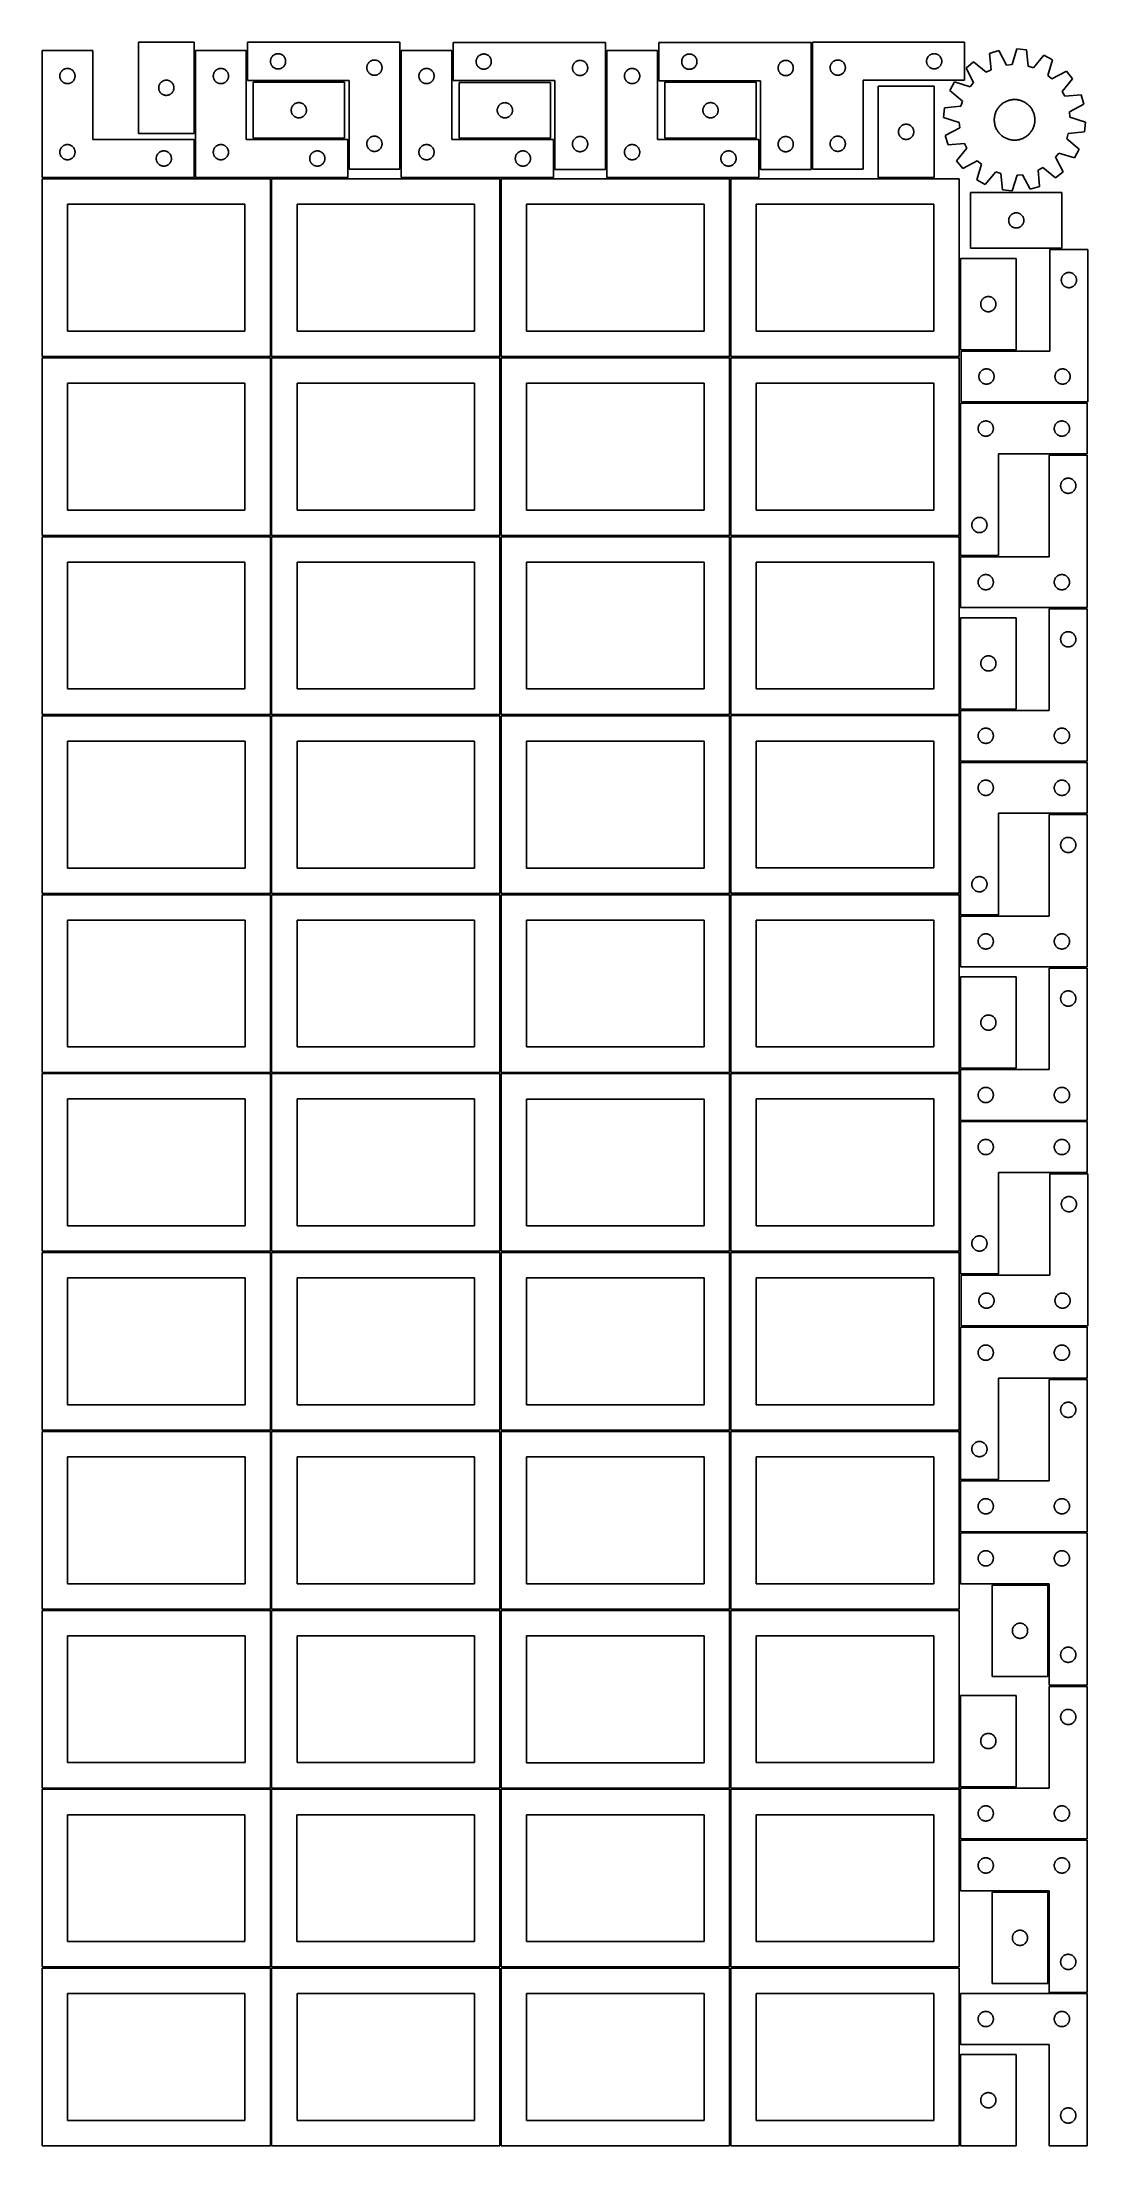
# Model space of a CAD drawing. Header units: millimetres. Extents: x 7 to 1243, y 7 to 2493.
import ezdxf

# ---------------------------------------------------------------- set-up
doc = ezdxf.new("R2010")
doc.units = ezdxf.units.MM
doc.layers.add('COMMON', color=5, linetype='CONTINUOUS', true_color=0x0000ff)
doc.layers.add('CUT', color=7, linetype='CONTINUOUS', true_color=0x000000)

msp = doc.modelspace()

# ---------------------------------------------------------------- linework, layer by layer
at = {"layer": 'COMMON'}
for p, q in [((277.291899, 1697.062902), (277.291899, 1487.062902)), ((820.333739, 1697.041937), (820.333739, 1487.167755)), ((6.541899, 1486.312901), (276.541899, 1486.312901)), ((277.291899, 1485.562901), (277.291899, 1275.562901)), ((278.0419, 1486.312901), (548.0419, 1486.312901)), ((549.583739, 1486.291936), (819.583739, 1486.291936)), ((820.333739, 1485.541936), (820.333739, 1275.562901)), ((6.541899, 1274.8129), (276.541899, 1274.8129)), ((277.291899, 1274.0629), (277.291899, 1064.0629)), ((278.0419, 1274.8129), (548.0419, 1274.8129)), ((549.583739, 1274.791935), (819.583739, 1274.791935)), ((820.333739, 1274.041935), (820.333739, 1064.0629)), ((821.08374, 1274.8129), (1091.08374, 1274.8129)), ((6.541899, 1063.312899), (276.541899, 1063.312899)), ((277.291899, 1062.562899), (277.291899, 852.562899)), ((278.0419, 1063.312899), (548.0419, 1063.312899)), ((549.583739, 1063.291934), (819.583739, 1063.291934)), ((820.333739, 1062.541934), (820.333739, 852.562899)), ((821.08374, 1063.312899), (1091.08374, 1063.312899)), ((6.541899, 851.812898), (276.541899, 851.812898)), ((277.291899, 851.062898), (277.291899, 641.062898)), ((278.0419, 851.812898), (548.0419, 851.812898)), ((549.583739, 851.791933), (819.583739, 851.791933)), ((820.333739, 851.041933), (820.333739, 641.062898)), ((821.08374, 851.812898), (1091.08374, 851.812898)), ((276.541899, 640.312898), (6.541899, 640.312898)), ((277.291899, 639.562897), (277.291899, 429.562897)), ((548.0419, 640.312898), (278.0419, 640.312898)), ((549.583739, 640.291932), (819.583739, 640.291932)), ((820.333739, 639.541932), (820.333739, 429.562897)), ((821.08374, 640.312897), (1091.08374, 640.312897)), ((6.541899, 428.812896), (276.520965, 428.812896)), ((277.270965, 428.062896), (277.270965, 218.062896)), ((278.0419, 428.812896), (548.020966, 428.812896)), ((819.583739, 428.791932), (549.583739, 428.791932)), ((820.333739, 428.041931), (820.333739, 218.062896)), ((1091.08374, 428.812897), (821.08374, 428.812897)), ((548.7919, 216.54193), (548.7919, 6.54193)), ((549.583739, 217.29193), (819.541901, 217.29193)), ((820.291901, 216.54193), (820.291901, 6.54193))]:
    msp.add_line(p, q, dxfattribs=at)
at = {"layer": 'CUT'}
for p, q in [((186.464567, 2493.388216), (120.464567, 2493.388216)), ((120.464567, 2493.388216), (120.464567, 2385.388216)), ((186.464567, 2385.388216), (186.464567, 2493.388216)), ((429.609768, 2493.149693), (249.609768, 2493.149693)), ((249.609768, 2493.149693), (249.609768, 2448.149693)), ((429.609768, 2343.149693), (429.609768, 2493.149693)), ((672.840542, 2492.815709), (492.840542, 2492.815709)), ((492.840542, 2492.815709), (492.840542, 2447.815709)), ((672.840542, 2342.815709), (672.840542, 2492.815709)), ((916.000301, 2492.720982), (736.000301, 2492.720982)), ((736.000301, 2492.720982), (736.000301, 2447.720982)), ((916.000301, 2342.720982), (916.000301, 2492.720982)), ((917.570585, 2493.195832), (1097.570585, 2493.195832)), ((917.570585, 2343.195832), (917.570585, 2493.195832)), ((1097.570585, 2493.195832), (1097.570585, 2448.195832)), ((66.520965, 2483.251496), (6.520965, 2483.251496)), ((6.520965, 2483.251496), (6.520965, 2333.251496)), ((34.191593, 2461.944829), (34.765152, 2462.078564)), ((34.765152, 2462.078564), (35.346229, 2462.1745)), ((35.346229, 2462.1745), (35.932336, 2462.232227)), ((35.932336, 2462.232227), (36.520965, 2462.251496)), ((36.520965, 2462.251496), (37.109593, 2462.232227)), ((37.109593, 2462.232227), (37.6957, 2462.1745)), ((37.6957, 2462.1745), (38.276778, 2462.078564)), ((38.276778, 2462.078564), (38.850336, 2461.944829)), ((66.520965, 2378.251496), (66.520965, 2483.251496)), ((248.041961, 2483.251496), (188.041961, 2483.251496)), ((188.041961, 2483.251496), (188.041961, 2333.251496)), ((215.712589, 2461.944829), (216.286148, 2462.078564)), ((216.286148, 2462.078564), (216.867225, 2462.1745)), ((216.867225, 2462.1745), (217.453333, 2462.232227)), ((217.453333, 2462.232227), (218.041961, 2462.251496)), ((218.041961, 2462.251496), (218.630589, 2462.232227)), ((218.630589, 2462.232227), (219.216696, 2462.1745)), ((219.216696, 2462.1745), (219.797774, 2462.078564)), ((219.797774, 2462.078564), (220.371332, 2461.944829)), ((248.041961, 2378.251496), (248.041961, 2483.251496)), ((276.609768, 2470.649693), (276.629037, 2471.238321)), ((276.629037, 2470.061065), (276.609768, 2470.649693)), ((276.629037, 2471.238321), (276.686764, 2471.824429)), ((276.686764, 2469.474957), (276.629037, 2470.061065)), ((276.686764, 2471.824429), (276.7827, 2472.405506)), ((276.7827, 2468.89388), (276.686764, 2469.474957)), ((276.7827, 2472.405506), (276.916435, 2472.979065)), ((276.916435, 2468.320322), (276.7827, 2468.89388)), ((276.916435, 2472.979065), (277.087397, 2473.542648)), ((277.087397, 2467.756738), (276.916435, 2468.320322)), ((277.087397, 2473.542648), (277.294852, 2474.093844)), ((277.294852, 2467.205542), (277.087397, 2467.756738)), ((277.294852, 2474.093844), (277.537913, 2474.630291)), ((277.537913, 2466.669095), (277.294852, 2467.205542)), ((277.537913, 2474.630291), (277.815539, 2475.149693)), ((277.815539, 2466.149693), (277.537913, 2466.669095)), ((277.815539, 2475.149693), (278.126541, 2475.649825)), ((278.126541, 2465.649561), (277.815539, 2466.149693)), ((278.126541, 2475.649825), (278.469588, 2476.128546)), ((278.469588, 2465.17084), (278.126541, 2465.649561)), ((278.469588, 2476.128546), (278.843209, 2476.583805)), ((278.843209, 2464.715581), (278.469588, 2465.17084)), ((278.843209, 2476.583805), (279.245807, 2477.013654)), ((279.245807, 2464.285732), (278.843209, 2464.715581)), ((279.245807, 2477.013654), (279.675655, 2477.416251)), ((279.675655, 2463.883135), (279.245807, 2464.285732)), ((279.675655, 2477.416251), (280.130915, 2477.789873)), ((280.130915, 2463.509513), (279.675655, 2463.883135)), ((280.130915, 2477.789873), (280.609636, 2478.13292)), ((280.609636, 2463.166467), (280.130915, 2463.509513)), ((280.609636, 2478.13292), (281.109768, 2478.443922)), ((281.109768, 2462.855464), (280.609636, 2463.166467)), ((281.109768, 2478.443922), (281.629169, 2478.721548)), ((281.629169, 2462.577838), (281.109768, 2462.855464)), ((281.629169, 2478.721548), (282.165617, 2478.964609)), ((282.165617, 2462.334777), (281.629169, 2462.577838)), ((282.165617, 2478.964609), (282.716813, 2479.172064)), ((282.716813, 2462.127322), (282.165617, 2462.334777)), ((282.716813, 2479.172064), (283.280396, 2479.343026)), ((283.280396, 2461.956361), (282.716813, 2462.127322)), ((283.280396, 2479.343026), (283.853955, 2479.476761)), ((283.853955, 2479.476761), (284.435032, 2479.572697)), ((284.435032, 2479.572697), (285.02114, 2479.630423)), ((285.02114, 2479.630423), (285.609768, 2479.649693)), ((285.609768, 2479.649693), (286.198396, 2479.630423)), ((286.198396, 2479.630423), (286.784503, 2479.572697)), ((286.784503, 2479.572697), (287.365581, 2479.476761)), ((287.365581, 2479.476761), (287.939139, 2479.343026)), ((287.939139, 2479.343026), (288.502723, 2479.172064)), ((288.502723, 2462.127322), (287.939139, 2461.956361)), ((288.502723, 2479.172064), (289.053919, 2478.964609)), ((289.053919, 2462.334777), (288.502723, 2462.127322)), ((289.053919, 2478.964609), (289.590366, 2478.721548)), ((289.590366, 2462.577838), (289.053919, 2462.334777)), ((289.590366, 2478.721548), (290.109768, 2478.443922)), ((290.109768, 2462.855464), (289.590366, 2462.577838)), ((290.109768, 2478.443922), (290.6099, 2478.13292)), ((290.6099, 2463.166467), (290.109768, 2462.855464)), ((290.6099, 2478.13292), (291.088621, 2477.789873)), ((291.088621, 2463.509513), (290.6099, 2463.166467)), ((291.088621, 2477.789873), (291.54388, 2477.416251)), ((291.54388, 2463.883135), (291.088621, 2463.509513)), ((291.54388, 2477.416251), (291.973729, 2477.013654)), ((291.973729, 2464.285732), (291.54388, 2463.883135)), ((291.973729, 2477.013654), (292.376326, 2476.583805)), ((292.376326, 2464.715581), (291.973729, 2464.285732)), ((292.376326, 2476.583805), (292.749948, 2476.128546)), ((292.749948, 2465.17084), (292.376326, 2464.715581)), ((292.749948, 2476.128546), (293.092994, 2475.649825)), ((293.092994, 2465.649561), (292.749948, 2465.17084)), ((293.092994, 2475.649825), (293.403996, 2475.149693)), ((293.403996, 2466.149693), (293.092994, 2465.649561)), ((293.403996, 2475.149693), (293.681622, 2474.630291)), ((293.681622, 2466.669095), (293.403996, 2466.149693)), ((293.681622, 2474.630291), (293.924684, 2474.093844)), ((293.924684, 2467.205542), (293.681622, 2466.669095)), ((293.924684, 2474.093844), (294.132139, 2473.542648)), ((294.132139, 2467.756738), (293.924684, 2467.205542)), ((294.132139, 2473.542648), (294.3031, 2472.979065)), ((294.3031, 2468.320322), (294.132139, 2467.756738)), ((294.3031, 2472.979065), (294.436835, 2472.405506)), ((294.436835, 2468.89388), (294.3031, 2468.320322)), ((294.436835, 2472.405506), (294.532771, 2471.824429)), ((294.532771, 2469.474957), (294.436835, 2468.89388)), ((294.532771, 2471.824429), (294.590498, 2471.238321)), ((294.590498, 2470.061065), (294.532771, 2469.474957)), ((294.590498, 2471.238321), (294.609768, 2470.649693)), ((294.609768, 2470.649693), (294.590498, 2470.061065)), ((390.609768, 2463.149693), (390.629037, 2463.738321)), ((390.629037, 2462.561065), (390.609768, 2463.149693)), ((390.629037, 2463.738321), (390.686764, 2464.324429)), ((390.686764, 2461.974957), (390.629037, 2462.561065)), ((390.686764, 2464.324429), (390.7827, 2464.905506)), ((390.7827, 2464.905506), (390.916435, 2465.479065)), ((390.916435, 2465.479065), (391.087397, 2466.042648)), ((391.087397, 2466.042648), (391.294852, 2466.593844)), ((391.294852, 2466.593844), (391.537913, 2467.130291)), ((391.537913, 2467.130291), (391.815539, 2467.649693)), ((391.815539, 2467.649693), (392.126541, 2468.149825)), ((392.126541, 2468.149825), (392.469588, 2468.628546)), ((392.469588, 2468.628546), (392.843209, 2469.083805)), ((392.843209, 2469.083805), (393.245807, 2469.513654)), ((393.245807, 2469.513654), (393.675655, 2469.916251)), ((393.675655, 2469.916251), (394.130915, 2470.289873)), ((394.130915, 2470.289873), (394.609636, 2470.63292)), ((394.609636, 2470.63292), (395.109768, 2470.943922)), ((395.109768, 2470.943922), (395.629169, 2471.221548)), ((395.629169, 2471.221548), (396.165617, 2471.464609)), ((396.165617, 2471.464609), (396.716813, 2471.672064)), ((396.716813, 2471.672064), (397.280396, 2471.843026)), ((397.280396, 2471.843026), (397.853955, 2471.976761)), ((397.853955, 2471.976761), (398.435032, 2472.072697)), ((398.435032, 2472.072697), (399.02114, 2472.130423)), ((399.02114, 2472.130423), (399.609768, 2472.149693)), ((399.609768, 2472.149693), (400.198396, 2472.130423)), ((400.198396, 2472.130423), (400.784503, 2472.072697)), ((400.784503, 2472.072697), (401.365581, 2471.976761)), ((401.365581, 2471.976761), (401.939139, 2471.843026)), ((401.939139, 2471.843026), (402.502723, 2471.672064)), ((402.502723, 2471.672064), (403.053919, 2471.464609)), ((403.053919, 2471.464609), (403.590366, 2471.221548)), ((403.590366, 2471.221548), (404.109768, 2470.943922)), ((404.109768, 2470.943922), (404.6099, 2470.63292)), ((404.6099, 2470.63292), (405.088621, 2470.289873)), ((405.088621, 2470.289873), (405.54388, 2469.916251)), ((405.54388, 2469.916251), (405.973729, 2469.513654)), ((405.973729, 2469.513654), (406.376326, 2469.083805)), ((406.376326, 2469.083805), (406.749948, 2468.628546)), ((406.749948, 2468.628546), (407.092994, 2468.149825)), ((407.092994, 2468.149825), (407.403996, 2467.649693)), ((407.403996, 2467.649693), (407.681622, 2467.130291)), ((407.681622, 2467.130291), (407.924684, 2466.593844)), ((407.924684, 2466.593844), (408.132139, 2466.042648)), ((408.132139, 2466.042648), (408.3031, 2465.479065)), ((408.3031, 2465.479065), (408.436835, 2464.905506)), ((408.436835, 2464.905506), (408.532771, 2464.324429)), ((408.532771, 2464.324429), (408.590498, 2463.738321)), ((408.590498, 2462.561065), (408.532771, 2461.974957)), ((408.590498, 2463.738321), (408.609768, 2463.149693)), ((408.609768, 2463.149693), (408.590498, 2462.561065)), ((491.20169, 2483.251496), (431.20169, 2483.251496)), ((431.20169, 2483.251496), (431.20169, 2333.251496)), ((458.872318, 2461.944829), (459.445877, 2462.078564)), ((459.445877, 2462.078564), (460.026954, 2462.1745)), ((460.026954, 2462.1745), (460.613062, 2462.232227)), ((460.613062, 2462.232227), (461.20169, 2462.251496)), ((461.20169, 2462.251496), (461.790318, 2462.232227)), ((461.790318, 2462.232227), (462.376425, 2462.1745)), ((462.376425, 2462.1745), (462.957503, 2462.078564)), ((462.957503, 2462.078564), (463.531061, 2461.944829)), ((491.20169, 2378.251496), (491.20169, 2483.251496)), ((519.840542, 2470.315709), (519.859811, 2470.904337)), ((519.859811, 2469.727081), (519.840542, 2470.315709)), ((519.859811, 2470.904337), (519.917538, 2471.490444)), ((519.917538, 2469.140973), (519.859811, 2469.727081)), ((519.917538, 2471.490444), (520.013474, 2472.071522)), ((520.013474, 2468.559896), (519.917538, 2469.140973)), ((520.013474, 2472.071522), (520.147209, 2472.64508)), ((520.147209, 2467.986337), (520.013474, 2468.559896)), ((520.147209, 2472.64508), (520.31817, 2473.208664)), ((520.31817, 2467.422754), (520.147209, 2467.986337)), ((520.31817, 2473.208664), (520.525626, 2473.75986)), ((520.525626, 2466.871558), (520.31817, 2467.422754)), ((520.525626, 2473.75986), (520.768687, 2474.296307)), ((520.768687, 2466.335111), (520.525626, 2466.871558)), ((520.768687, 2474.296307), (521.046313, 2474.815709)), ((521.046313, 2465.815709), (520.768687, 2466.335111)), ((521.046313, 2474.815709), (521.357315, 2475.315841)), ((521.357315, 2465.315577), (521.046313, 2465.815709)), ((521.357315, 2475.315841), (521.700362, 2475.794562)), ((521.700362, 2464.836856), (521.357315, 2465.315577)), ((521.700362, 2475.794562), (522.073983, 2476.249821)), ((522.073983, 2464.381596), (521.700362, 2464.836856)), ((522.073983, 2476.249821), (522.476581, 2476.67967)), ((522.476581, 2463.951748), (522.073983, 2464.381596)), ((522.476581, 2476.67967), (522.906429, 2477.082267)), ((522.906429, 2463.54915), (522.476581, 2463.951748)), ((522.906429, 2477.082267), (523.361689, 2477.455889)), ((523.361689, 2463.175529), (522.906429, 2463.54915)), ((523.361689, 2477.455889), (523.84041, 2477.798935)), ((523.84041, 2462.832482), (523.361689, 2463.175529)), ((523.84041, 2477.798935), (524.340542, 2478.109937)), ((524.340542, 2462.52148), (523.84041, 2462.832482)), ((524.340542, 2478.109937), (524.859943, 2478.387563)), ((524.859943, 2462.243854), (524.340542, 2462.52148)), ((524.859943, 2478.387563), (525.396391, 2478.630625)), ((525.396391, 2462.000793), (524.859943, 2462.243854)), ((525.396391, 2478.630625), (525.947586, 2478.83808)), ((525.947586, 2461.793338), (525.396391, 2462.000793)), ((525.947586, 2478.83808), (526.51117, 2479.009041)), ((526.51117, 2479.009041), (527.084729, 2479.142776)), ((527.084729, 2479.142776), (527.665806, 2479.238712)), ((527.665806, 2479.238712), (528.251913, 2479.296439)), ((528.251913, 2479.296439), (528.840542, 2479.315709)), ((528.840542, 2479.315709), (529.42917, 2479.296439)), ((529.42917, 2479.296439), (530.015277, 2479.238712)), ((530.015277, 2479.238712), (530.596355, 2479.142776)), ((530.596355, 2479.142776), (531.169913, 2479.009041)), ((531.169913, 2479.009041), (531.733497, 2478.83808)), ((531.733497, 2478.83808), (532.284693, 2478.630625)), ((532.284693, 2462.000793), (531.733497, 2461.793338)), ((532.284693, 2478.630625), (532.82114, 2478.387563)), ((532.82114, 2462.243854), (532.284693, 2462.000793)), ((532.82114, 2478.387563), (533.340542, 2478.109937)), ((533.340542, 2462.52148), (532.82114, 2462.243854)), ((533.340542, 2478.109937), (533.840674, 2477.798935)), ((533.840674, 2462.832482), (533.340542, 2462.52148)), ((533.840674, 2477.798935), (534.319394, 2477.455889)), ((534.319394, 2463.175529), (533.840674, 2462.832482)), ((534.319394, 2477.455889), (534.774654, 2477.082267)), ((534.774654, 2463.54915), (534.319394, 2463.175529)), ((534.774654, 2477.082267), (535.204503, 2476.67967)), ((535.204503, 2463.951748), (534.774654, 2463.54915)), ((535.204503, 2476.67967), (535.6071, 2476.249821)), ((535.6071, 2464.381596), (535.204503, 2463.951748)), ((535.6071, 2476.249821), (535.980722, 2475.794562)), ((535.980722, 2464.836856), (535.6071, 2464.381596)), ((535.980722, 2475.794562), (536.323768, 2475.315841)), ((536.323768, 2465.315577), (535.980722, 2464.836856)), ((536.323768, 2475.315841), (536.63477, 2474.815709)), ((536.63477, 2465.815709), (536.323768, 2465.315577)), ((536.63477, 2474.815709), (536.912396, 2474.296307)), ((536.912396, 2466.335111), (536.63477, 2465.815709)), ((536.912396, 2474.296307), (537.155457, 2473.75986)), ((537.155457, 2466.871558), (536.912396, 2466.335111)), ((537.155457, 2473.75986), (537.362913, 2473.208664)), ((537.362913, 2467.422754), (537.155457, 2466.871558)), ((537.362913, 2473.208664), (537.533874, 2472.64508)), ((537.533874, 2467.986337), (537.362913, 2467.422754)), ((537.533874, 2472.64508), (537.667609, 2472.071522)), ((537.667609, 2468.559896), (537.533874, 2467.986337)), ((537.667609, 2472.071522), (537.763545, 2471.490444)), ((537.763545, 2469.140973), (537.667609, 2468.559896)), ((537.763545, 2471.490444), (537.821272, 2470.904337)), ((537.821272, 2469.727081), (537.763545, 2469.140973)), ((537.821272, 2470.904337), (537.840542, 2470.315709)), ((537.840542, 2470.315709), (537.821272, 2469.727081)), ((633.840542, 2462.815709), (633.859811, 2463.404337)), ((633.859811, 2462.227081), (633.840542, 2462.815709)), ((633.859811, 2463.404337), (633.917538, 2463.990444)), ((633.917538, 2461.640973), (633.859811, 2462.227081)), ((633.917538, 2463.990444), (634.013474, 2464.571522)), ((634.013474, 2464.571522), (634.147209, 2465.14508)), ((634.147209, 2465.14508), (634.31817, 2465.708664)), ((634.31817, 2465.708664), (634.525626, 2466.25986)), ((634.525626, 2466.25986), (634.768687, 2466.796307)), ((634.768687, 2466.796307), (635.046313, 2467.315709)), ((635.046313, 2467.315709), (635.357315, 2467.815841)), ((635.357315, 2467.815841), (635.700362, 2468.294562)), ((635.700362, 2468.294562), (636.073983, 2468.749821)), ((636.073983, 2468.749821), (636.476581, 2469.17967)), ((636.476581, 2469.17967), (636.906429, 2469.582267)), ((636.906429, 2469.582267), (637.361689, 2469.955889)), ((637.361689, 2469.955889), (637.84041, 2470.298935)), ((637.84041, 2470.298935), (638.340542, 2470.609937)), ((638.340542, 2470.609937), (638.859943, 2470.887563)), ((638.859943, 2470.887563), (639.396391, 2471.130625)), ((639.396391, 2471.130625), (639.947586, 2471.33808)), ((639.947586, 2471.33808), (640.51117, 2471.509041)), ((640.51117, 2471.509041), (641.084729, 2471.642776)), ((641.084729, 2471.642776), (641.665806, 2471.738712)), ((641.665806, 2471.738712), (642.251913, 2471.796439)), ((642.251913, 2471.796439), (642.840542, 2471.815709)), ((642.840542, 2471.815709), (643.42917, 2471.796439)), ((643.42917, 2471.796439), (644.015277, 2471.738712)), ((644.015277, 2471.738712), (644.596355, 2471.642776)), ((644.596355, 2471.642776), (645.169913, 2471.509041)), ((645.169913, 2471.509041), (645.733497, 2471.33808)), ((645.733497, 2471.33808), (646.284693, 2471.130625)), ((646.284693, 2471.130625), (646.82114, 2470.887563)), ((646.82114, 2470.887563), (647.340542, 2470.609937)), ((647.340542, 2470.609937), (647.840674, 2470.298935)), ((647.840674, 2470.298935), (648.319394, 2469.955889)), ((648.319394, 2469.955889), (648.774654, 2469.582267)), ((648.774654, 2469.582267), (649.204503, 2469.17967)), ((649.204503, 2469.17967), (649.6071, 2468.749821)), ((649.6071, 2468.749821), (649.980722, 2468.294562)), ((649.980722, 2468.294562), (650.323768, 2467.815841)), ((650.323768, 2467.815841), (650.63477, 2467.315709)), ((650.63477, 2467.315709), (650.912396, 2466.796307)), ((650.912396, 2466.796307), (651.155457, 2466.25986)), ((651.155457, 2466.25986), (651.362913, 2465.708664)), ((651.362913, 2465.708664), (651.533874, 2465.14508)), ((651.533874, 2465.14508), (651.667609, 2464.571522)), ((651.667609, 2464.571522), (651.763545, 2463.990444)), ((651.763545, 2463.990444), (651.821272, 2463.404337)), ((651.821272, 2462.227081), (651.763545, 2461.640973)), ((651.821272, 2463.404337), (651.840542, 2462.815709)), ((651.840542, 2462.815709), (651.821272, 2462.227081)), ((734.36151, 2483.251496), (674.36151, 2483.251496)), ((674.36151, 2483.251496), (674.36151, 2333.251496)), ((702.032139, 2461.944829), (702.605697, 2462.078564)), ((702.605697, 2462.078564), (703.186775, 2462.1745)), ((703.186775, 2462.1745), (703.772882, 2462.232227)), ((703.772882, 2462.232227), (704.36151, 2462.251496)), ((704.36151, 2462.251496), (704.950138, 2462.232227)), ((704.950138, 2462.232227), (705.536246, 2462.1745)), ((705.536246, 2462.1745), (706.117323, 2462.078564)), ((706.117323, 2462.078564), (706.690882, 2461.944829)), ((734.36151, 2378.251496), (734.36151, 2483.251496)), ((763.000301, 2470.220982), (763.019571, 2470.80961)), ((763.019571, 2469.632354), (763.000301, 2470.220982)), ((763.019571, 2470.80961), (763.077297, 2471.395718)), ((763.077297, 2469.046246), (763.019571, 2469.632354)), ((763.077297, 2471.395718), (763.173234, 2471.976795)), ((763.173234, 2468.465169), (763.077297, 2469.046246)), ((763.173234, 2471.976795), (763.306969, 2472.550354)), ((763.306969, 2467.891611), (763.173234, 2468.465169)), ((763.306969, 2472.550354), (763.47793, 2473.113937)), ((763.47793, 2467.328027), (763.306969, 2467.891611)), ((763.47793, 2473.113937), (763.685385, 2473.665133)), ((763.685385, 2466.776831), (763.47793, 2467.328027)), ((763.685385, 2473.665133), (763.928446, 2474.20158)), ((763.928446, 2466.240384), (763.685385, 2466.776831)), ((763.928446, 2474.20158), (764.206073, 2474.720982)), ((764.206073, 2465.720982), (763.928446, 2466.240384)), ((764.206073, 2474.720982), (764.517075, 2475.221114)), ((764.517075, 2465.22085), (764.206073, 2465.720982)), ((764.517075, 2475.221114), (764.860121, 2475.699835)), ((764.860121, 2464.742129), (764.517075, 2465.22085)), ((764.860121, 2475.699835), (765.233743, 2476.155095)), ((765.233743, 2464.28687), (764.860121, 2464.742129)), ((765.233743, 2476.155095), (765.63634, 2476.584943)), ((765.63634, 2463.857021), (765.233743, 2464.28687)), ((765.63634, 2476.584943), (766.066189, 2476.98754)), ((766.066189, 2463.454424), (765.63634, 2463.857021)), ((766.066189, 2476.98754), (766.521448, 2477.361162)), ((766.521448, 2463.080802), (766.066189, 2463.454424)), ((766.521448, 2477.361162), (767.000169, 2477.704209)), ((767.000169, 2462.737756), (766.521448, 2463.080802)), ((767.000169, 2477.704209), (767.500301, 2478.015211)), ((767.500301, 2462.426754), (767.000169, 2462.737756)), ((767.500301, 2478.015211), (768.019703, 2478.292837)), ((768.019703, 2462.149127), (767.500301, 2462.426754)), ((768.019703, 2478.292837), (768.55615, 2478.535898)), ((768.55615, 2461.906066), (768.019703, 2462.149127)), ((768.55615, 2478.535898), (769.107346, 2478.743353)), ((769.107346, 2478.743353), (769.67093, 2478.914315)), ((769.67093, 2478.914315), (770.244488, 2479.04805)), ((770.244488, 2479.04805), (770.825565, 2479.143986)), ((770.825565, 2479.143986), (771.411673, 2479.201712)), ((771.411673, 2479.201712), (772.000301, 2479.220982)), ((772.000301, 2479.220982), (772.588929, 2479.201712)), ((772.588929, 2479.201712), (773.175037, 2479.143986)), ((773.175037, 2479.143986), (773.756114, 2479.04805)), ((773.756114, 2479.04805), (774.329673, 2478.914315)), ((774.329673, 2478.914315), (774.893256, 2478.743353)), ((774.893256, 2478.743353), (775.444452, 2478.535898)), ((775.444452, 2478.535898), (775.980899, 2478.292837)), ((775.980899, 2462.149127), (775.444452, 2461.906066)), ((775.980899, 2478.292837), (776.500301, 2478.015211)), ((776.500301, 2462.426754), (775.980899, 2462.149127)), ((776.500301, 2478.015211), (777.000433, 2477.704209)), ((777.000433, 2462.737756), (776.500301, 2462.426754)), ((777.000433, 2477.704209), (777.479154, 2477.361162)), ((777.479154, 2463.080802), (777.000433, 2462.737756)), ((777.479154, 2477.361162), (777.934413, 2476.98754)), ((777.934413, 2463.454424), (777.479154, 2463.080802)), ((777.934413, 2476.98754), (778.364262, 2476.584943)), ((778.364262, 2463.857021), (777.934413, 2463.454424)), ((778.364262, 2476.584943), (778.766859, 2476.155095)), ((778.766859, 2464.28687), (778.364262, 2463.857021)), ((778.766859, 2476.155095), (779.140481, 2475.699835)), ((779.140481, 2464.742129), (778.766859, 2464.28687)), ((779.140481, 2475.699835), (779.483528, 2475.221114)), ((779.483528, 2465.22085), (779.140481, 2464.742129)), ((779.483528, 2475.221114), (779.79453, 2474.720982)), ((779.79453, 2465.720982), (779.483528, 2465.22085)), ((779.79453, 2474.720982), (780.072156, 2474.20158)), ((780.072156, 2466.240384), (779.79453, 2465.720982)), ((780.072156, 2474.20158), (780.315217, 2473.665133)), ((780.315217, 2466.776831), (780.072156, 2466.240384)), ((780.315217, 2473.665133), (780.522672, 2473.113937)), ((780.522672, 2467.328027), (780.315217, 2466.776831)), ((780.522672, 2473.113937), (780.693634, 2472.550354)), ((780.693634, 2467.891611), (780.522672, 2467.328027)), ((780.693634, 2472.550354), (780.827369, 2471.976795)), ((780.827369, 2468.465169), (780.693634, 2467.891611)), ((780.827369, 2471.976795), (780.923305, 2471.395718)), ((780.923305, 2469.046246), (780.827369, 2468.465169)), ((780.923305, 2471.395718), (780.981031, 2470.80961)), ((780.981031, 2469.632354), (780.923305, 2469.046246)), ((780.981031, 2470.80961), (781.000301, 2470.220982)), ((781.000301, 2470.220982), (780.981031, 2469.632354)), ((877.000301, 2462.720982), (877.019571, 2463.30961)), ((877.019571, 2462.132354), (877.000301, 2462.720982)), ((877.019571, 2463.30961), (877.077297, 2463.895718)), ((877.077297, 2461.546246), (877.019571, 2462.132354)), ((877.077297, 2463.895718), (877.173234, 2464.476795)), ((877.173234, 2464.476795), (877.306969, 2465.050354)), ((877.306969, 2465.050354), (877.47793, 2465.613937)), ((877.47793, 2465.613937), (877.685385, 2466.165133)), ((877.685385, 2466.165133), (877.928446, 2466.70158)), ((877.928446, 2466.70158), (878.206073, 2467.220982)), ((878.206073, 2467.220982), (878.517075, 2467.721114)), ((878.517075, 2467.721114), (878.860121, 2468.199835)), ((878.860121, 2468.199835), (879.233743, 2468.655095)), ((879.233743, 2468.655095), (879.63634, 2469.084943)), ((879.63634, 2469.084943), (880.066189, 2469.48754)), ((880.066189, 2469.48754), (880.521448, 2469.861162)), ((880.521448, 2469.861162), (881.000169, 2470.204209)), ((881.000169, 2470.204209), (881.500301, 2470.515211)), ((881.500301, 2470.515211), (882.019703, 2470.792837)), ((882.019703, 2470.792837), (882.55615, 2471.035898)), ((882.55615, 2471.035898), (883.107346, 2471.243353)), ((883.107346, 2471.243353), (883.67093, 2471.414315)), ((883.67093, 2471.414315), (884.244488, 2471.54805)), ((884.244488, 2471.54805), (884.825565, 2471.643986)), ((884.825565, 2471.643986), (885.411673, 2471.701712)), ((885.411673, 2471.701712), (886.000301, 2471.720982)), ((886.000301, 2471.720982), (886.588929, 2471.701712)), ((886.588929, 2471.701712), (887.175037, 2471.643986)), ((887.175037, 2471.643986), (887.756114, 2471.54805)), ((887.756114, 2471.54805), (888.329673, 2471.414315)), ((888.329673, 2471.414315), (888.893256, 2471.243353)), ((888.893256, 2471.243353), (889.444452, 2471.035898)), ((889.444452, 2471.035898), (889.980899, 2470.792837)), ((889.980899, 2470.792837), (890.500301, 2470.515211)), ((890.500301, 2470.515211), (891.000433, 2470.204209)), ((891.000433, 2470.204209), (891.479154, 2469.861162)), ((891.479154, 2469.861162), (891.934413, 2469.48754)), ((891.934413, 2469.48754), (892.364262, 2469.084943)), ((892.364262, 2469.084943), (892.766859, 2468.655095)), ((892.766859, 2468.655095), (893.140481, 2468.199835)), ((893.140481, 2468.199835), (893.483528, 2467.721114)), ((893.483528, 2467.721114), (893.79453, 2467.220982)), ((893.79453, 2467.220982), (894.072156, 2466.70158)), ((894.072156, 2466.70158), (894.315217, 2466.165133)), ((894.315217, 2466.165133), (894.522672, 2465.613937)), ((894.522672, 2465.613937), (894.693634, 2465.050354)), ((894.693634, 2465.050354), (894.827369, 2464.476795)), ((894.827369, 2464.476795), (894.923305, 2463.895718)), ((894.923305, 2463.895718), (894.981031, 2463.30961)), ((894.981031, 2462.132354), (894.923305, 2461.546246)), ((894.981031, 2463.30961), (895.000301, 2462.720982)), ((895.000301, 2462.720982), (894.981031, 2462.132354)), ((938.589855, 2463.78446), (938.570585, 2463.195832)), ((938.570585, 2463.195832), (938.589855, 2462.607204)), ((938.647581, 2464.370568), (938.589855, 2463.78446)), ((938.589855, 2462.607204), (938.647581, 2462.021096)), ((938.743517, 2464.951645), (938.647581, 2464.370568)), ((938.647581, 2462.021096), (938.743517, 2461.440019)), ((938.877252, 2465.525204), (938.743517, 2464.951645)), ((939.048214, 2466.088787), (938.877252, 2465.525204)), ((939.255669, 2466.639983), (939.048214, 2466.088787)), ((939.49873, 2467.17643), (939.255669, 2466.639983)), ((939.776356, 2467.695832), (939.49873, 2467.17643)), ((940.087358, 2468.195964), (939.776356, 2467.695832)), ((940.430405, 2468.674685), (940.087358, 2468.195964)), ((940.804027, 2469.129944), (940.430405, 2468.674685)), ((941.206624, 2469.559793), (940.804027, 2469.129944)), ((941.636473, 2469.96239), (941.206624, 2469.559793)), ((942.091732, 2470.336012), (941.636473, 2469.96239)), ((942.570453, 2470.679059), (942.091732, 2470.336012)), ((943.070585, 2470.990061), (942.570453, 2470.679059)), ((943.589987, 2471.267687), (943.070585, 2470.990061)), ((944.126434, 2471.510748), (943.589987, 2471.267687)), ((944.67763, 2471.718203), (944.126434, 2471.510748)), ((945.241213, 2471.889165), (944.67763, 2471.718203)), ((945.814772, 2472.0229), (945.241213, 2471.889165)), ((946.395849, 2472.118836), (945.814772, 2472.0229)), ((946.981957, 2472.176562), (946.395849, 2472.118836)), ((947.570585, 2472.195832), (946.981957, 2472.176562)), ((948.159213, 2472.176562), (947.570585, 2472.195832)), ((948.745321, 2472.118836), (948.159213, 2472.176562)), ((949.326398, 2472.0229), (948.745321, 2472.118836)), ((949.899956, 2471.889165), (949.326398, 2472.0229)), ((950.46354, 2471.718203), (949.899956, 2471.889165)), ((951.014736, 2471.510748), (950.46354, 2471.718203)), ((951.551183, 2471.267687), (951.014736, 2471.510748)), ((952.070585, 2470.990061), (951.551183, 2471.267687)), ((952.570717, 2470.679059), (952.070585, 2470.990061)), ((953.049438, 2470.336012), (952.570717, 2470.679059)), ((953.504697, 2469.96239), (953.049438, 2470.336012)), ((953.934546, 2469.559793), (953.504697, 2469.96239)), ((954.337143, 2469.129944), (953.934546, 2469.559793)), ((954.710765, 2468.674685), (954.337143, 2469.129944)), ((955.053811, 2468.195964), (954.710765, 2468.674685)), ((955.364814, 2467.695832), (955.053811, 2468.195964)), ((955.64244, 2467.17643), (955.364814, 2467.695832)), ((955.885501, 2466.639983), (955.64244, 2467.17643)), ((956.092956, 2466.088787), (955.885501, 2466.639983)), ((956.263917, 2465.525204), (956.092956, 2466.088787)), ((956.397652, 2464.951645), (956.263917, 2465.525204)), ((956.493589, 2464.370568), (956.397652, 2464.951645)), ((956.397652, 2461.440019), (956.493589, 2462.021096)), ((956.551315, 2463.78446), (956.493589, 2464.370568)), ((956.493589, 2462.021096), (956.551315, 2462.607204)), ((956.570585, 2463.195832), (956.551315, 2463.78446)), ((956.551315, 2462.607204), (956.570585, 2463.195832)), ((1052.589855, 2471.28446), (1052.570585, 2470.695832)), ((1052.570585, 2470.695832), (1052.589855, 2470.107204)), ((1052.647581, 2471.870568), (1052.589855, 2471.28446)), ((1052.589855, 2470.107204), (1052.647581, 2469.521096)), ((1052.743517, 2472.451645), (1052.647581, 2471.870568)), ((1052.647581, 2469.521096), (1052.743517, 2468.940019)), ((1052.877252, 2473.025204), (1052.743517, 2472.451645)), ((1052.743517, 2468.940019), (1052.877252, 2468.366461)), ((1053.048214, 2473.588787), (1052.877252, 2473.025204)), ((1052.877252, 2468.366461), (1053.048214, 2467.802877)), ((1053.255669, 2474.139983), (1053.048214, 2473.588787)), ((1053.048214, 2467.802877), (1053.255669, 2467.251681)), ((1053.49873, 2474.67643), (1053.255669, 2474.139983)), ((1053.255669, 2467.251681), (1053.49873, 2466.715234)), ((1053.776356, 2475.195832), (1053.49873, 2474.67643)), ((1053.49873, 2466.715234), (1053.776356, 2466.195832)), ((1054.087358, 2475.695964), (1053.776356, 2475.195832)), ((1053.776356, 2466.195832), (1054.087358, 2465.6957)), ((1054.430405, 2476.174685), (1054.087358, 2475.695964)), ((1054.087358, 2465.6957), (1054.430405, 2465.216979)), ((1054.804027, 2476.629944), (1054.430405, 2476.174685)), ((1054.430405, 2465.216979), (1054.804027, 2464.76172)), ((1055.206624, 2477.059793), (1054.804027, 2476.629944)), ((1054.804027, 2464.76172), (1055.206624, 2464.331871)), ((1055.636473, 2477.46239), (1055.206624, 2477.059793)), ((1055.206624, 2464.331871), (1055.636473, 2463.929274)), ((1056.091732, 2477.836012), (1055.636473, 2477.46239)), ((1055.636473, 2463.929274), (1056.091732, 2463.555652)), ((1056.570453, 2478.179059), (1056.091732, 2477.836012)), ((1056.091732, 2463.555652), (1056.570453, 2463.212606)), ((1057.070585, 2478.490061), (1056.570453, 2478.179059)), ((1056.570453, 2463.212606), (1057.070585, 2462.901604)), ((1057.589987, 2478.767687), (1057.070585, 2478.490061)), ((1057.070585, 2462.901604), (1057.589987, 2462.623977)), ((1058.126434, 2479.010748), (1057.589987, 2478.767687)), ((1057.589987, 2462.623977), (1058.126434, 2462.380916)), ((1058.67763, 2479.218203), (1058.126434, 2479.010748)), ((1058.126434, 2462.380916), (1058.67763, 2462.173461)), ((1059.241213, 2479.389165), (1058.67763, 2479.218203)), ((1058.67763, 2462.173461), (1059.241213, 2462.0025)), ((1059.814772, 2479.5229), (1059.241213, 2479.389165)), ((1059.241213, 2462.0025), (1059.814772, 2461.868765)), ((1060.395849, 2479.618836), (1059.814772, 2479.5229)), ((1060.981957, 2479.676562), (1060.395849, 2479.618836)), ((1061.570585, 2479.695832), (1060.981957, 2479.676562)), ((1062.159213, 2479.676562), (1061.570585, 2479.695832)), ((1062.745321, 2479.618836), (1062.159213, 2479.676562)), ((1063.326398, 2479.5229), (1062.745321, 2479.618836)), ((1063.899956, 2479.389165), (1063.326398, 2479.5229)), ((1063.326398, 2461.868765), (1063.899956, 2462.0025)), ((1064.46354, 2479.218203), (1063.899956, 2479.389165)), ((1063.899956, 2462.0025), (1064.46354, 2462.173461)), ((1065.014736, 2479.010748), (1064.46354, 2479.218203)), ((1064.46354, 2462.173461), (1065.014736, 2462.380916)), ((1065.551183, 2478.767687), (1065.014736, 2479.010748)), ((1065.014736, 2462.380916), (1065.551183, 2462.623977)), ((1066.070585, 2478.490061), (1065.551183, 2478.767687)), ((1065.551183, 2462.623977), (1066.070585, 2462.901604)), ((1066.570717, 2478.179059), (1066.070585, 2478.490061)), ((1066.070585, 2462.901604), (1066.570717, 2463.212606)), ((1067.049438, 2477.836012), (1066.570717, 2478.179059)), ((1066.570717, 2463.212606), (1067.049438, 2463.555652)), ((1067.504697, 2477.46239), (1067.049438, 2477.836012)), ((1067.049438, 2463.555652), (1067.504697, 2463.929274)), ((1067.934546, 2477.059793), (1067.504697, 2477.46239)), ((1067.504697, 2463.929274), (1067.934546, 2464.331871)), ((1068.337143, 2476.629944), (1067.934546, 2477.059793)), ((1067.934546, 2464.331871), (1068.337143, 2464.76172)), ((1068.710765, 2476.174685), (1068.337143, 2476.629944)), ((1068.337143, 2464.76172), (1068.710765, 2465.216979)), ((1069.053811, 2475.695964), (1068.710765, 2476.174685)), ((1068.710765, 2465.216979), (1069.053811, 2465.6957)), ((1069.364814, 2475.195832), (1069.053811, 2475.695964)), ((1069.053811, 2465.6957), (1069.364814, 2466.195832)), ((1069.64244, 2474.67643), (1069.364814, 2475.195832)), ((1069.364814, 2466.195832), (1069.64244, 2466.715234)), ((1069.885501, 2474.139983), (1069.64244, 2474.67643)), ((1069.64244, 2466.715234), (1069.885501, 2467.251681)), ((1070.092956, 2473.588787), (1069.885501, 2474.139983)), ((1069.885501, 2467.251681), (1070.092956, 2467.802877)), ((1070.263917, 2473.025204), (1070.092956, 2473.588787)), ((1070.092956, 2467.802877), (1070.263917, 2468.366461)), ((1070.397652, 2472.451645), (1070.263917, 2473.025204)), ((1070.263917, 2468.366461), (1070.397652, 2468.940019)), ((1070.493589, 2471.870568), (1070.397652, 2472.451645)), ((1070.397652, 2468.940019), (1070.493589, 2469.521096)), ((1070.551315, 2471.28446), (1070.493589, 2471.870568)), ((1070.493589, 2469.521096), (1070.551315, 2470.107204)), ((1070.570585, 2470.695832), (1070.551315, 2471.28446)), ((1070.551315, 2470.107204), (1070.570585, 2470.695832)), ((1108.157254, 2470.026117), (1099.218643, 2462.733196)), ((1099.218643, 2462.733196), (1108.244459, 2445.587436)), ((1123.142492, 2457.742589), (1108.157254, 2470.026117)), ((1138.093476, 2483.36908), (1127.044396, 2480.051957)), ((1127.044396, 2480.051957), (1128.821765, 2460.757311)), ((1147.237328, 2466.285977), (1138.093476, 2483.36908)), ((1153.637976, 2466.897854), (1147.237328, 2466.285977)), ((1159.379643, 2485.403952), (1153.637976, 2466.897854)), ((1170.85707, 2484.240274), (1159.379643, 2485.403952)), ((1172.767467, 2464.958345), (1170.85707, 2484.240274)), ((1178.91505, 2463.074223), (1172.767467, 2464.958345)), ((1191.301635, 2477.974388), (1178.91505, 2463.074223)), ((1201.460075, 2472.507068), (1191.301635, 2477.974388)), ((1195.846177, 2453.961811), (1201.460075, 2472.507068)), ((27.520965, 2453.251496), (27.540234, 2453.840124)), ((27.540234, 2452.662868), (27.520965, 2453.251496)), ((27.540234, 2453.840124), (27.597961, 2454.426232)), ((27.597961, 2452.07676), (27.540234, 2452.662868)), ((27.597961, 2454.426232), (27.693897, 2455.007309)), ((27.693897, 2451.495683), (27.597961, 2452.07676)), ((27.693897, 2455.007309), (27.827632, 2455.580868)), ((27.827632, 2450.922125), (27.693897, 2451.495683)), ((27.827632, 2455.580868), (27.998593, 2456.144451)), ((27.998593, 2450.358541), (27.827632, 2450.922125)), ((27.998593, 2456.144451), (28.206049, 2456.695647)), ((28.206049, 2449.807345), (27.998593, 2450.358541)), ((28.206049, 2456.695647), (28.44911, 2457.232094)), ((28.44911, 2449.270898), (28.206049, 2449.807345)), ((28.44911, 2457.232094), (28.726736, 2457.751496)), ((28.726736, 2448.751496), (28.44911, 2449.270898)), ((28.726736, 2457.751496), (29.037738, 2458.251628)), ((29.037738, 2448.251364), (28.726736, 2448.751496)), ((29.037738, 2458.251628), (29.380785, 2458.730349)), ((29.380785, 2447.772643), (29.037738, 2448.251364)), ((29.380785, 2458.730349), (29.754406, 2459.185609)), ((29.754406, 2447.317384), (29.380785, 2447.772643)), ((29.754406, 2459.185609), (30.157004, 2459.615457)), ((30.157004, 2446.887535), (29.754406, 2447.317384)), ((30.157004, 2459.615457), (30.586852, 2460.018054)), ((30.586852, 2446.484938), (30.157004, 2446.887535)), ((30.586852, 2460.018054), (31.042112, 2460.391676)), ((31.042112, 2446.111316), (30.586852, 2446.484938)), ((31.042112, 2460.391676), (31.520833, 2460.734723)), ((31.520833, 2445.76827), (31.042112, 2446.111316)), ((31.520833, 2460.734723), (32.020965, 2461.045725)), ((32.020965, 2445.457268), (31.520833, 2445.76827)), ((32.020965, 2461.045725), (32.540366, 2461.323351)), ((32.540366, 2445.179642), (32.020965, 2445.457268)), ((32.540366, 2461.323351), (33.076814, 2461.566412)), ((33.076814, 2444.93658), (32.540366, 2445.179642)), ((33.076814, 2461.566412), (33.628009, 2461.773867)), ((33.628009, 2444.729125), (33.076814, 2444.93658)), ((33.628009, 2461.773867), (34.191593, 2461.944829)), ((34.191593, 2444.558164), (33.628009, 2444.729125)), ((34.765152, 2444.424429), (34.191593, 2444.558164)), ((35.346229, 2444.328492), (34.765152, 2444.424429)), ((35.932336, 2444.270766), (35.346229, 2444.328492)), ((36.520965, 2444.251496), (35.932336, 2444.270766)), ((37.109593, 2444.270766), (36.520965, 2444.251496)), ((37.6957, 2444.328492), (37.109593, 2444.270766)), ((38.276778, 2444.424429), (37.6957, 2444.328492)), ((38.850336, 2444.558164), (38.276778, 2444.424429)), ((38.850336, 2461.944829), (39.41392, 2461.773867)), ((39.41392, 2444.729125), (38.850336, 2444.558164)), ((39.41392, 2461.773867), (39.965116, 2461.566412)), ((39.965116, 2444.93658), (39.41392, 2444.729125)), ((39.965116, 2461.566412), (40.501563, 2461.323351)), ((40.501563, 2445.179642), (39.965116, 2444.93658)), ((40.501563, 2461.323351), (41.020965, 2461.045725)), ((41.020965, 2445.457268), (40.501563, 2445.179642)), ((41.020965, 2461.045725), (41.521097, 2460.734723)), ((41.521097, 2445.76827), (41.020965, 2445.457268)), ((41.521097, 2460.734723), (41.999817, 2460.391676)), ((41.999817, 2446.111316), (41.521097, 2445.76827)), ((41.999817, 2460.391676), (42.455077, 2460.018054)), ((42.455077, 2446.484938), (41.999817, 2446.111316)), ((42.455077, 2460.018054), (42.884926, 2459.615457)), ((42.884926, 2446.887535), (42.455077, 2446.484938)), ((42.884926, 2459.615457), (43.287523, 2459.185609)), ((43.287523, 2447.317384), (42.884926, 2446.887535)), ((43.287523, 2459.185609), (43.661145, 2458.730349)), ((43.661145, 2447.772643), (43.287523, 2447.317384)), ((43.661145, 2458.730349), (44.004191, 2458.251628)), ((44.004191, 2448.251364), (43.661145, 2447.772643)), ((44.004191, 2458.251628), (44.315193, 2457.751496)), ((44.315193, 2448.751496), (44.004191, 2448.251364)), ((44.315193, 2457.751496), (44.592819, 2457.232094)), ((44.592819, 2449.270898), (44.315193, 2448.751496)), ((44.592819, 2457.232094), (44.83588, 2456.695647)), ((44.83588, 2449.807345), (44.592819, 2449.270898)), ((44.83588, 2456.695647), (45.043336, 2456.144451)), ((45.043336, 2450.358541), (44.83588, 2449.807345)), ((45.043336, 2456.144451), (45.214297, 2455.580868)), ((45.214297, 2450.922125), (45.043336, 2450.358541)), ((45.214297, 2455.580868), (45.348032, 2455.007309)), ((45.348032, 2451.495683), (45.214297, 2450.922125)), ((45.348032, 2455.007309), (45.443968, 2454.426232)), ((45.443968, 2452.07676), (45.348032, 2451.495683)), ((45.443968, 2454.426232), (45.501695, 2453.840124)), ((45.501695, 2452.662868), (45.443968, 2452.07676)), ((45.501695, 2453.840124), (45.520965, 2453.251496)), ((45.520965, 2453.251496), (45.501695, 2452.662868)), ((144.464567, 2439.388216), (144.483837, 2439.976844)), ((144.483837, 2438.799588), (144.464567, 2439.388216)), ((144.483837, 2439.976844), (144.541564, 2440.562951)), ((144.541564, 2438.21348), (144.483837, 2438.799588)), ((144.541564, 2440.562951), (144.6375, 2441.144029)), ((144.6375, 2437.632403), (144.541564, 2438.21348)), ((144.6375, 2441.144029), (144.771235, 2441.717587)), ((144.771235, 2437.058844), (144.6375, 2437.632403)), ((144.771235, 2441.717587), (144.942196, 2442.281171)), ((144.942196, 2442.281171), (145.149652, 2442.832367)), ((145.149652, 2442.832367), (145.392713, 2443.368814)), ((145.392713, 2443.368814), (145.670339, 2443.888216)), ((145.670339, 2443.888216), (145.981341, 2444.388348)), ((145.981341, 2444.388348), (146.324387, 2444.867069)), ((146.324387, 2444.867069), (146.698009, 2445.322328)), ((146.698009, 2445.322328), (147.100606, 2445.752177)), ((147.100606, 2445.752177), (147.530455, 2446.154774)), ((147.530455, 2446.154774), (147.985715, 2446.528396)), ((147.985715, 2446.528396), (148.464435, 2446.871442)), ((148.464435, 2446.871442), (148.964567, 2447.182444)), ((148.964567, 2447.182444), (149.483969, 2447.46007)), ((149.483969, 2447.46007), (150.020417, 2447.703132)), ((150.020417, 2447.703132), (150.571612, 2447.910587)), ((150.571612, 2447.910587), (151.135196, 2448.081548)), ((151.135196, 2448.081548), (151.708755, 2448.215283)), ((151.708755, 2448.215283), (152.289832, 2448.311219)), ((152.289832, 2448.311219), (152.875939, 2448.368946)), ((152.875939, 2448.368946), (153.464567, 2448.388216)), ((153.464567, 2448.388216), (154.053196, 2448.368946)), ((154.053196, 2448.368946), (154.639303, 2448.311219)), ((154.639303, 2448.311219), (155.22038, 2448.215283)), ((155.22038, 2448.215283), (155.793939, 2448.081548)), ((155.793939, 2448.081548), (156.357523, 2447.910587)), ((156.357523, 2447.910587), (156.908718, 2447.703132)), ((156.908718, 2447.703132), (157.445166, 2447.46007)), ((157.445166, 2447.46007), (157.964567, 2447.182444)), ((157.964567, 2447.182444), (158.4647, 2446.871442)), ((158.4647, 2446.871442), (158.94342, 2446.528396)), ((158.94342, 2446.528396), (159.39868, 2446.154774)), ((159.39868, 2446.154774), (159.828529, 2445.752177)), ((159.828529, 2445.752177), (160.231126, 2445.322328)), ((160.231126, 2445.322328), (160.604748, 2444.867069)), ((160.604748, 2444.867069), (160.947794, 2444.388348)), ((160.947794, 2444.388348), (161.258796, 2443.888216)), ((161.258796, 2443.888216), (161.536422, 2443.368814)), ((161.536422, 2443.368814), (161.779483, 2442.832367)), ((161.779483, 2442.832367), (161.986939, 2442.281171)), ((161.986939, 2442.281171), (162.1579, 2441.717587)), ((162.1579, 2441.717587), (162.291635, 2441.144029)), ((162.291635, 2437.632403), (162.1579, 2437.058844)), ((162.291635, 2441.144029), (162.387571, 2440.562951)), ((162.387571, 2438.21348), (162.291635, 2437.632403)), ((162.387571, 2440.562951), (162.445298, 2439.976844)), ((162.445298, 2438.799588), (162.387571, 2438.21348)), ((162.445298, 2439.976844), (162.464567, 2439.388216)), ((162.464567, 2439.388216), (162.445298, 2438.799588)), ((209.041961, 2453.251496), (209.06123, 2453.840124)), ((209.06123, 2452.662868), (209.041961, 2453.251496)), ((209.06123, 2453.840124), (209.118957, 2454.426232)), ((209.118957, 2452.07676), (209.06123, 2452.662868)), ((209.118957, 2454.426232), (209.214893, 2455.007309)), ((209.214893, 2451.495683), (209.118957, 2452.07676)), ((209.214893, 2455.007309), (209.348628, 2455.580868)), ((209.348628, 2450.922125), (209.214893, 2451.495683)), ((209.348628, 2455.580868), (209.51959, 2456.144451)), ((209.51959, 2450.358541), (209.348628, 2450.922125)), ((209.51959, 2456.144451), (209.727045, 2456.695647)), ((209.727045, 2449.807345), (209.51959, 2450.358541)), ((209.727045, 2456.695647), (209.970106, 2457.232094)), ((209.970106, 2449.270898), (209.727045, 2449.807345)), ((209.970106, 2457.232094), (210.247732, 2457.751496)), ((210.247732, 2448.751496), (209.970106, 2449.270898)), ((210.247732, 2457.751496), (210.558734, 2458.251628)), ((210.558734, 2448.251364), (210.247732, 2448.751496)), ((210.558734, 2458.251628), (210.901781, 2458.730349)), ((210.901781, 2447.772643), (210.558734, 2448.251364)), ((210.901781, 2458.730349), (211.275402, 2459.185609)), ((211.275402, 2447.317384), (210.901781, 2447.772643)), ((211.275402, 2459.185609), (211.678, 2459.615457)), ((211.678, 2446.887535), (211.275402, 2447.317384)), ((211.678, 2459.615457), (212.107848, 2460.018054)), ((212.107848, 2446.484938), (211.678, 2446.887535)), ((212.107848, 2460.018054), (212.563108, 2460.391676)), ((212.563108, 2446.111316), (212.107848, 2446.484938)), ((212.563108, 2460.391676), (213.041829, 2460.734723)), ((213.041829, 2445.76827), (212.563108, 2446.111316)), ((213.041829, 2460.734723), (213.541961, 2461.045725)), ((213.541961, 2445.457268), (213.041829, 2445.76827)), ((213.541961, 2461.045725), (214.061363, 2461.323351)), ((214.061363, 2445.179642), (213.541961, 2445.457268)), ((214.061363, 2461.323351), (214.59781, 2461.566412)), ((214.59781, 2444.93658), (214.061363, 2445.179642)), ((214.59781, 2461.566412), (215.149006, 2461.773867)), ((215.149006, 2444.729125), (214.59781, 2444.93658)), ((215.149006, 2461.773867), (215.712589, 2461.944829)), ((215.712589, 2444.558164), (215.149006, 2444.729125)), ((216.286148, 2444.424429), (215.712589, 2444.558164)), ((216.867225, 2444.328492), (216.286148, 2444.424429)), ((217.453333, 2444.270766), (216.867225, 2444.328492)), ((218.041961, 2444.251496), (217.453333, 2444.270766)), ((218.630589, 2444.270766), (218.041961, 2444.251496)), ((219.216696, 2444.328492), (218.630589, 2444.270766)), ((219.797774, 2444.424429), (219.216696, 2444.328492)), ((220.371332, 2444.558164), (219.797774, 2444.424429)), ((220.371332, 2461.944829), (220.934916, 2461.773867)), ((220.934916, 2444.729125), (220.371332, 2444.558164)), ((220.934916, 2461.773867), (221.486112, 2461.566412)), ((221.486112, 2444.93658), (220.934916, 2444.729125)), ((221.486112, 2461.566412), (222.022559, 2461.323351)), ((222.022559, 2445.179642), (221.486112, 2444.93658)), ((222.022559, 2461.323351), (222.541961, 2461.045725)), ((222.541961, 2445.457268), (222.022559, 2445.179642)), ((222.541961, 2461.045725), (223.042093, 2460.734723)), ((223.042093, 2445.76827), (222.541961, 2445.457268)), ((223.042093, 2460.734723), (223.520814, 2460.391676)), ((223.520814, 2446.111316), (223.042093, 2445.76827)), ((223.520814, 2460.391676), (223.976073, 2460.018054)), ((223.976073, 2446.484938), (223.520814, 2446.111316)), ((223.976073, 2460.018054), (224.405922, 2459.615457)), ((224.405922, 2446.887535), (223.976073, 2446.484938)), ((224.405922, 2459.615457), (224.808519, 2459.185609)), ((224.808519, 2447.317384), (224.405922, 2446.887535)), ((224.808519, 2459.185609), (225.182141, 2458.730349)), ((225.182141, 2447.772643), (224.808519, 2447.317384)), ((225.182141, 2458.730349), (225.525187, 2458.251628)), ((225.525187, 2448.251364), (225.182141, 2447.772643)), ((225.525187, 2458.251628), (225.836189, 2457.751496)), ((225.836189, 2448.751496), (225.525187, 2448.251364)), ((225.836189, 2457.751496), (226.113815, 2457.232094)), ((226.113815, 2449.270898), (225.836189, 2448.751496)), ((226.113815, 2457.232094), (226.356877, 2456.695647)), ((226.356877, 2449.807345), (226.113815, 2449.270898)), ((226.356877, 2456.695647), (226.564332, 2456.144451)), ((226.564332, 2450.358541), (226.356877, 2449.807345)), ((226.564332, 2456.144451), (226.735293, 2455.580868)), ((226.735293, 2450.922125), (226.564332, 2450.358541)), ((226.735293, 2455.580868), (226.869028, 2455.007309)), ((226.869028, 2451.495683), (226.735293, 2450.922125)), ((226.869028, 2455.007309), (226.964964, 2454.426232)), ((226.964964, 2452.07676), (226.869028, 2451.495683)), ((226.964964, 2454.426232), (227.022691, 2453.840124)), ((227.022691, 2452.662868), (226.964964, 2452.07676)), ((227.022691, 2453.840124), (227.041961, 2453.251496)), ((227.041961, 2453.251496), (227.022691, 2452.662868)), ((249.609768, 2448.149693), (369.609768, 2448.149693)), ((364.165251, 2445.808625), (256.165251, 2445.808625)), ((256.165251, 2445.808625), (256.165251, 2379.808625)), ((283.853955, 2461.822626), (283.280396, 2461.956361)), ((284.435032, 2461.726689), (283.853955, 2461.822626)), ((285.02114, 2461.668963), (284.435032, 2461.726689)), ((285.609768, 2461.649693), (285.02114, 2461.668963)), ((286.198396, 2461.668963), (285.609768, 2461.649693)), ((286.784503, 2461.726689), (286.198396, 2461.668963)), ((287.365581, 2461.822626), (286.784503, 2461.726689)), ((287.939139, 2461.956361), (287.365581, 2461.822626)), ((364.165251, 2379.808625), (364.165251, 2445.808625)), ((369.609768, 2448.149693), (369.609768, 2343.149693)), ((390.7827, 2461.39388), (390.686764, 2461.974957)), ((390.916435, 2460.820322), (390.7827, 2461.39388)), ((391.087397, 2460.256738), (390.916435, 2460.820322)), ((391.294852, 2459.705542), (391.087397, 2460.256738)), ((391.537913, 2459.169095), (391.294852, 2459.705542)), ((391.815539, 2458.649693), (391.537913, 2459.169095)), ((392.126541, 2458.149561), (391.815539, 2458.649693)), ((392.469588, 2457.67084), (392.126541, 2458.149561)), ((392.843209, 2457.215581), (392.469588, 2457.67084)), ((393.245807, 2456.785732), (392.843209, 2457.215581)), ((393.675655, 2456.383135), (393.245807, 2456.785732)), ((394.130915, 2456.009513), (393.675655, 2456.383135)), ((394.609636, 2455.666467), (394.130915, 2456.009513)), ((395.109768, 2455.355464), (394.609636, 2455.666467)), ((395.629169, 2455.077838), (395.109768, 2455.355464)), ((396.165617, 2454.834777), (395.629169, 2455.077838)), ((396.716813, 2454.627322), (396.165617, 2454.834777)), ((397.280396, 2454.456361), (396.716813, 2454.627322)), ((397.853955, 2454.322626), (397.280396, 2454.456361)), ((398.435032, 2454.226689), (397.853955, 2454.322626)), ((399.02114, 2454.168963), (398.435032, 2454.226689)), ((399.609768, 2454.149693), (399.02114, 2454.168963)), ((400.198396, 2454.168963), (399.609768, 2454.149693)), ((400.784503, 2454.226689), (400.198396, 2454.168963)), ((401.365581, 2454.322626), (400.784503, 2454.226689)), ((401.939139, 2454.456361), (401.365581, 2454.322626)), ((402.502723, 2454.627322), (401.939139, 2454.456361)), ((403.053919, 2454.834777), (402.502723, 2454.627322)), ((403.590366, 2455.077838), (403.053919, 2454.834777)), ((404.109768, 2455.355464), (403.590366, 2455.077838)), ((404.6099, 2455.666467), (404.109768, 2455.355464)), ((405.088621, 2456.009513), (404.6099, 2455.666467)), ((405.54388, 2456.383135), (405.088621, 2456.009513)), ((405.973729, 2456.785732), (405.54388, 2456.383135)), ((406.376326, 2457.215581), (405.973729, 2456.785732)), ((406.749948, 2457.67084), (406.376326, 2457.215581)), ((407.092994, 2458.149561), (406.749948, 2457.67084)), ((407.403996, 2458.649693), (407.092994, 2458.149561)), ((407.681622, 2459.169095), (407.403996, 2458.649693)), ((407.924684, 2459.705542), (407.681622, 2459.169095)), ((408.132139, 2460.256738), (407.924684, 2459.705542)), ((408.3031, 2460.820322), (408.132139, 2460.256738)), ((408.436835, 2461.39388), (408.3031, 2460.820322)), ((408.532771, 2461.974957), (408.436835, 2461.39388)), ((452.20169, 2453.251496), (452.220959, 2453.840124)), ((452.220959, 2452.662868), (452.20169, 2453.251496)), ((452.220959, 2453.840124), (452.278686, 2454.426232)), ((452.278686, 2452.07676), (452.220959, 2452.662868)), ((452.278686, 2454.426232), (452.374622, 2455.007309)), ((452.374622, 2451.495683), (452.278686, 2452.07676)), ((452.374622, 2455.007309), (452.508357, 2455.580868)), ((452.508357, 2450.922125), (452.374622, 2451.495683)), ((452.508357, 2455.580868), (452.679319, 2456.144451)), ((452.679319, 2450.358541), (452.508357, 2450.922125)), ((452.679319, 2456.144451), (452.886774, 2456.695647)), ((452.886774, 2449.807345), (452.679319, 2450.358541)), ((452.886774, 2456.695647), (453.129835, 2457.232094)), ((453.129835, 2449.270898), (452.886774, 2449.807345)), ((453.129835, 2457.232094), (453.407461, 2457.751496)), ((453.407461, 2448.751496), (453.129835, 2449.270898)), ((453.407461, 2457.751496), (453.718463, 2458.251628)), ((453.718463, 2448.251364), (453.407461, 2448.751496)), ((453.718463, 2458.251628), (454.06151, 2458.730349)), ((454.06151, 2447.772643), (453.718463, 2448.251364)), ((454.06151, 2458.730349), (454.435131, 2459.185609)), ((454.435131, 2447.317384), (454.06151, 2447.772643)), ((454.435131, 2459.185609), (454.837729, 2459.615457)), ((454.837729, 2446.887535), (454.435131, 2447.317384)), ((454.837729, 2459.615457), (455.267577, 2460.018054)), ((455.267577, 2446.484938), (454.837729, 2446.887535)), ((455.267577, 2460.018054), (455.722837, 2460.391676)), ((455.722837, 2446.111316), (455.267577, 2446.484938)), ((455.722837, 2460.391676), (456.201558, 2460.734723)), ((456.201558, 2445.76827), (455.722837, 2446.111316)), ((456.201558, 2460.734723), (456.70169, 2461.045725)), ((456.70169, 2445.457268), (456.201558, 2445.76827)), ((456.70169, 2461.045725), (457.221092, 2461.323351)), ((457.221092, 2445.179642), (456.70169, 2445.457268)), ((457.221092, 2461.323351), (457.757539, 2461.566412)), ((457.757539, 2444.93658), (457.221092, 2445.179642)), ((457.757539, 2461.566412), (458.308735, 2461.773867)), ((458.308735, 2444.729125), (457.757539, 2444.93658)), ((458.308735, 2461.773867), (458.872318, 2461.944829)), ((458.872318, 2444.558164), (458.308735, 2444.729125)), ((459.445877, 2444.424429), (458.872318, 2444.558164)), ((460.026954, 2444.328492), (459.445877, 2444.424429)), ((460.613062, 2444.270766), (460.026954, 2444.328492)), ((461.20169, 2444.251496), (460.613062, 2444.270766)), ((461.790318, 2444.270766), (461.20169, 2444.251496)), ((462.376425, 2444.328492), (461.790318, 2444.270766)), ((462.957503, 2444.424429), (462.376425, 2444.328492)), ((463.531061, 2444.558164), (462.957503, 2444.424429)), ((463.531061, 2461.944829), (464.094645, 2461.773867)), ((464.094645, 2444.729125), (463.531061, 2444.558164)), ((464.094645, 2461.773867), (464.645841, 2461.566412)), ((464.645841, 2444.93658), (464.094645, 2444.729125)), ((464.645841, 2461.566412), (465.182288, 2461.323351)), ((465.182288, 2445.179642), (464.645841, 2444.93658)), ((465.182288, 2461.323351), (465.70169, 2461.045725)), ((465.70169, 2445.457268), (465.182288, 2445.179642)), ((465.70169, 2461.045725), (466.201822, 2460.734723)), ((466.201822, 2445.76827), (465.70169, 2445.457268)), ((466.201822, 2460.734723), (466.680543, 2460.391676)), ((466.680543, 2446.111316), (466.201822, 2445.76827)), ((466.680543, 2460.391676), (467.135802, 2460.018054)), ((467.135802, 2446.484938), (466.680543, 2446.111316)), ((467.135802, 2460.018054), (467.565651, 2459.615457)), ((467.565651, 2446.887535), (467.135802, 2446.484938)), ((467.565651, 2459.615457), (467.968248, 2459.185609)), ((467.968248, 2447.317384), (467.565651, 2446.887535)), ((467.968248, 2459.185609), (468.34187, 2458.730349)), ((468.34187, 2447.772643), (467.968248, 2447.317384)), ((468.34187, 2458.730349), (468.684916, 2458.251628)), ((468.684916, 2448.251364), (468.34187, 2447.772643)), ((468.684916, 2458.251628), (468.995918, 2457.751496)), ((468.995918, 2448.751496), (468.684916, 2448.251364)), ((468.995918, 2457.751496), (469.273544, 2457.232094)), ((469.273544, 2449.270898), (468.995918, 2448.751496)), ((469.273544, 2457.232094), (469.516606, 2456.695647)), ((469.516606, 2449.807345), (469.273544, 2449.270898)), ((469.516606, 2456.695647), (469.724061, 2456.144451)), ((469.724061, 2450.358541), (469.516606, 2449.807345)), ((469.724061, 2456.144451), (469.895022, 2455.580868)), ((469.895022, 2450.922125), (469.724061, 2450.358541)), ((469.895022, 2455.580868), (470.028757, 2455.007309)), ((470.028757, 2451.495683), (469.895022, 2450.922125)), ((470.028757, 2455.007309), (470.124693, 2454.426232)), ((470.124693, 2452.07676), (470.028757, 2451.495683)), ((470.124693, 2454.426232), (470.18242, 2453.840124)), ((470.18242, 2452.662868), (470.124693, 2452.07676)), ((470.18242, 2453.840124), (470.20169, 2453.251496)), ((470.20169, 2453.251496), (470.18242, 2452.662868)), ((492.840542, 2447.815709), (612.840542, 2447.815709)), ((607.872098, 2445.781773), (499.872098, 2445.781773)), ((499.872098, 2445.781773), (499.872098, 2379.781773)), ((526.51117, 2461.622376), (525.947586, 2461.793338)), ((527.084729, 2461.488641), (526.51117, 2461.622376)), ((527.665806, 2461.392705), (527.084729, 2461.488641)), ((528.251913, 2461.334978), (527.665806, 2461.392705)), ((528.840542, 2461.315709), (528.251913, 2461.334978)), ((529.42917, 2461.334978), (528.840542, 2461.315709)), ((530.015277, 2461.392705), (529.42917, 2461.334978)), ((530.596355, 2461.488641), (530.015277, 2461.392705)), ((531.169913, 2461.622376), (530.596355, 2461.488641)), ((531.733497, 2461.793338), (531.169913, 2461.622376)), ((607.872098, 2379.781773), (607.872098, 2445.781773)), ((612.840542, 2447.815709), (612.840542, 2342.815709)), ((634.013474, 2461.059896), (633.917538, 2461.640973)), ((634.147209, 2460.486337), (634.013474, 2461.059896)), ((634.31817, 2459.922754), (634.147209, 2460.486337)), ((634.525626, 2459.371558), (634.31817, 2459.922754)), ((634.768687, 2458.835111), (634.525626, 2459.371558)), ((635.046313, 2458.315709), (634.768687, 2458.835111)), ((635.357315, 2457.815577), (635.046313, 2458.315709)), ((635.700362, 2457.336856), (635.357315, 2457.815577)), ((636.073983, 2456.881596), (635.700362, 2457.336856)), ((636.476581, 2456.451748), (636.073983, 2456.881596)), ((636.906429, 2456.04915), (636.476581, 2456.451748)), ((637.361689, 2455.675529), (636.906429, 2456.04915)), ((637.84041, 2455.332482), (637.361689, 2455.675529)), ((638.340542, 2455.02148), (637.84041, 2455.332482)), ((638.859943, 2454.743854), (638.340542, 2455.02148)), ((639.396391, 2454.500793), (638.859943, 2454.743854)), ((639.947586, 2454.293338), (639.396391, 2454.500793)), ((640.51117, 2454.122376), (639.947586, 2454.293338)), ((641.084729, 2453.988641), (640.51117, 2454.122376)), ((641.665806, 2453.892705), (641.084729, 2453.988641)), ((642.251913, 2453.834978), (641.665806, 2453.892705)), ((642.840542, 2453.815709), (642.251913, 2453.834978)), ((643.42917, 2453.834978), (642.840542, 2453.815709)), ((644.015277, 2453.892705), (643.42917, 2453.834978)), ((644.596355, 2453.988641), (644.015277, 2453.892705)), ((645.169913, 2454.122376), (644.596355, 2453.988641)), ((645.733497, 2454.293338), (645.169913, 2454.122376)), ((646.284693, 2454.500793), (645.733497, 2454.293338)), ((646.82114, 2454.743854), (646.284693, 2454.500793)), ((647.340542, 2455.02148), (646.82114, 2454.743854)), ((647.840674, 2455.332482), (647.340542, 2455.02148)), ((648.319394, 2455.675529), (647.840674, 2455.332482)), ((648.774654, 2456.04915), (648.319394, 2455.675529)), ((649.204503, 2456.451748), (648.774654, 2456.04915)), ((649.6071, 2456.881596), (649.204503, 2456.451748)), ((649.980722, 2457.336856), (649.6071, 2456.881596)), ((650.323768, 2457.815577), (649.980722, 2457.336856)), ((650.63477, 2458.315709), (650.323768, 2457.815577)), ((650.912396, 2458.835111), (650.63477, 2458.315709)), ((651.155457, 2459.371558), (650.912396, 2458.835111)), ((651.362913, 2459.922754), (651.155457, 2459.371558)), ((651.533874, 2460.486337), (651.362913, 2459.922754)), ((651.667609, 2461.059896), (651.533874, 2460.486337)), ((651.763545, 2461.640973), (651.667609, 2461.059896)), ((695.36151, 2453.251496), (695.38078, 2453.840124)), ((695.38078, 2452.662868), (695.36151, 2453.251496)), ((695.38078, 2453.840124), (695.438507, 2454.426232)), ((695.438507, 2452.07676), (695.38078, 2452.662868)), ((695.438507, 2454.426232), (695.534443, 2455.007309)), ((695.534443, 2451.495683), (695.438507, 2452.07676)), ((695.534443, 2455.007309), (695.668178, 2455.580868)), ((695.668178, 2450.922125), (695.534443, 2451.495683)), ((695.668178, 2455.580868), (695.839139, 2456.144451)), ((695.839139, 2450.358541), (695.668178, 2450.922125)), ((695.839139, 2456.144451), (696.046594, 2456.695647)), ((696.046594, 2449.807345), (695.839139, 2450.358541)), ((696.046594, 2456.695647), (696.289656, 2457.232094)), ((696.289656, 2449.270898), (696.046594, 2449.807345)), ((696.289656, 2457.232094), (696.567282, 2457.751496)), ((696.567282, 2448.751496), (696.289656, 2449.270898)), ((696.567282, 2457.751496), (696.878284, 2458.251628)), ((696.878284, 2448.251364), (696.567282, 2448.751496)), ((696.878284, 2458.251628), (697.22133, 2458.730349)), ((697.22133, 2447.772643), (696.878284, 2448.251364)), ((697.22133, 2458.730349), (697.594952, 2459.185609)), ((697.594952, 2447.317384), (697.22133, 2447.772643)), ((697.594952, 2459.185609), (697.997549, 2459.615457)), ((697.997549, 2446.887535), (697.594952, 2447.317384)), ((697.997549, 2459.615457), (698.427398, 2460.018054)), ((698.427398, 2446.484938), (697.997549, 2446.887535)), ((698.427398, 2460.018054), (698.882657, 2460.391676)), ((698.882657, 2446.111316), (698.427398, 2446.484938)), ((698.882657, 2460.391676), (699.361378, 2460.734723)), ((699.361378, 2445.76827), (698.882657, 2446.111316)), ((699.361378, 2460.734723), (699.86151, 2461.045725)), ((699.86151, 2445.457268), (699.361378, 2445.76827)), ((699.86151, 2461.045725), (700.380912, 2461.323351)), ((700.380912, 2445.179642), (699.86151, 2445.457268)), ((700.380912, 2461.323351), (700.917359, 2461.566412)), ((700.917359, 2444.93658), (700.380912, 2445.179642)), ((700.917359, 2461.566412), (701.468555, 2461.773867)), ((701.468555, 2444.729125), (700.917359, 2444.93658)), ((701.468555, 2461.773867), (702.032139, 2461.944829)), ((702.032139, 2444.558164), (701.468555, 2444.729125)), ((702.605697, 2444.424429), (702.032139, 2444.558164)), ((703.186775, 2444.328492), (702.605697, 2444.424429)), ((703.772882, 2444.270766), (703.186775, 2444.328492)), ((704.36151, 2444.251496), (703.772882, 2444.270766)), ((704.950138, 2444.270766), (704.36151, 2444.251496)), ((705.536246, 2444.328492), (704.950138, 2444.270766)), ((706.117323, 2444.424429), (705.536246, 2444.328492)), ((706.690882, 2444.558164), (706.117323, 2444.424429)), ((706.690882, 2461.944829), (707.254465, 2461.773867)), ((707.254465, 2444.729125), (706.690882, 2444.558164)), ((707.254465, 2461.773867), (707.805661, 2461.566412)), ((707.805661, 2444.93658), (707.254465, 2444.729125)), ((707.805661, 2461.566412), (708.342109, 2461.323351)), ((708.342109, 2445.179642), (707.805661, 2444.93658)), ((708.342109, 2461.323351), (708.86151, 2461.045725)), ((708.86151, 2445.457268), (708.342109, 2445.179642)), ((708.86151, 2461.045725), (709.361642, 2460.734723)), ((709.361642, 2445.76827), (708.86151, 2445.457268)), ((709.361642, 2460.734723), (709.840363, 2460.391676)), ((709.840363, 2446.111316), (709.361642, 2445.76827)), ((709.840363, 2460.391676), (710.295623, 2460.018054)), ((710.295623, 2446.484938), (709.840363, 2446.111316)), ((710.295623, 2460.018054), (710.725471, 2459.615457)), ((710.725471, 2446.887535), (710.295623, 2446.484938)), ((710.725471, 2459.615457), (711.128069, 2459.185609)), ((711.128069, 2447.317384), (710.725471, 2446.887535)), ((711.128069, 2459.185609), (711.50169, 2458.730349)), ((711.50169, 2447.772643), (711.128069, 2447.317384)), ((711.50169, 2458.730349), (711.844737, 2458.251628)), ((711.844737, 2448.251364), (711.50169, 2447.772643)), ((711.844737, 2458.251628), (712.155739, 2457.751496)), ((712.155739, 2448.751496), (711.844737, 2448.251364)), ((712.155739, 2457.751496), (712.433365, 2457.232094)), ((712.433365, 2449.270898), (712.155739, 2448.751496)), ((712.433365, 2457.232094), (712.676426, 2456.695647)), ((712.676426, 2449.807345), (712.433365, 2449.270898)), ((712.676426, 2456.695647), (712.883881, 2456.144451)), ((712.883881, 2450.358541), (712.676426, 2449.807345)), ((712.883881, 2456.144451), (713.054843, 2455.580868)), ((713.054843, 2450.922125), (712.883881, 2450.358541)), ((713.054843, 2455.580868), (713.188578, 2455.007309)), ((713.188578, 2451.495683), (713.054843, 2450.922125)), ((713.188578, 2455.007309), (713.284514, 2454.426232)), ((713.284514, 2452.07676), (713.188578, 2451.495683)), ((713.284514, 2454.426232), (713.342241, 2453.840124)), ((713.342241, 2452.662868), (713.284514, 2452.07676)), ((713.342241, 2453.840124), (713.36151, 2453.251496)), ((713.36151, 2453.251496), (713.342241, 2452.662868)), ((736.000301, 2447.720982), (856.000301, 2447.720982)), ((851.089719, 2445.803501), (743.089719, 2445.803501)), ((743.089719, 2445.803501), (743.089719, 2379.803501)), ((769.107346, 2461.698611), (768.55615, 2461.906066)), ((769.67093, 2461.52765), (769.107346, 2461.698611)), ((770.244488, 2461.393915), (769.67093, 2461.52765)), ((770.825565, 2461.297978), (770.244488, 2461.393915)), ((771.411673, 2461.240252), (770.825565, 2461.297978)), ((772.000301, 2461.220982), (771.411673, 2461.240252)), ((772.588929, 2461.240252), (772.000301, 2461.220982)), ((773.175037, 2461.297978), (772.588929, 2461.240252)), ((773.756114, 2461.393915), (773.175037, 2461.297978)), ((774.329673, 2461.52765), (773.756114, 2461.393915)), ((774.893256, 2461.698611), (774.329673, 2461.52765)), ((775.444452, 2461.906066), (774.893256, 2461.698611)), ((851.089719, 2379.803501), (851.089719, 2445.803501)), ((856.000301, 2447.720982), (856.000301, 2342.720982)), ((877.173234, 2460.965169), (877.077297, 2461.546246)), ((877.306969, 2460.391611), (877.173234, 2460.965169)), ((877.47793, 2459.828027), (877.306969, 2460.391611)), ((877.685385, 2459.276831), (877.47793, 2459.828027)), ((877.928446, 2458.740384), (877.685385, 2459.276831)), ((878.206073, 2458.220982), (877.928446, 2458.740384)), ((878.517075, 2457.72085), (878.206073, 2458.220982)), ((878.860121, 2457.242129), (878.517075, 2457.72085)), ((879.233743, 2456.78687), (878.860121, 2457.242129)), ((879.63634, 2456.357021), (879.233743, 2456.78687)), ((880.066189, 2455.954424), (879.63634, 2456.357021)), ((880.521448, 2455.580802), (880.066189, 2455.954424)), ((881.000169, 2455.237756), (880.521448, 2455.580802)), ((881.500301, 2454.926754), (881.000169, 2455.237756)), ((882.019703, 2454.649127), (881.500301, 2454.926754)), ((882.55615, 2454.406066), (882.019703, 2454.649127)), ((883.107346, 2454.198611), (882.55615, 2454.406066)), ((883.67093, 2454.02765), (883.107346, 2454.198611)), ((884.244488, 2453.893915), (883.67093, 2454.02765)), ((884.825565, 2453.797978), (884.244488, 2453.893915)), ((885.411673, 2453.740252), (884.825565, 2453.797978)), ((886.000301, 2453.720982), (885.411673, 2453.740252)), ((886.588929, 2453.740252), (886.000301, 2453.720982)), ((887.175037, 2453.797978), (886.588929, 2453.740252)), ((887.756114, 2453.893915), (887.175037, 2453.797978)), ((888.329673, 2454.02765), (887.756114, 2453.893915)), ((888.893256, 2454.198611), (888.329673, 2454.02765)), ((889.444452, 2454.406066), (888.893256, 2454.198611)), ((889.980899, 2454.649127), (889.444452, 2454.406066)), ((890.500301, 2454.926754), (889.980899, 2454.649127)), ((891.000433, 2455.237756), (890.500301, 2454.926754)), ((891.479154, 2455.580802), (891.000433, 2455.237756)), ((891.934413, 2455.954424), (891.479154, 2455.580802)), ((892.364262, 2456.357021), (891.934413, 2455.954424)), ((892.766859, 2456.78687), (892.364262, 2456.357021)), ((893.140481, 2457.242129), (892.766859, 2456.78687)), ((893.483528, 2457.72085), (893.140481, 2457.242129)), ((893.79453, 2458.220982), (893.483528, 2457.72085)), ((894.072156, 2458.740384), (893.79453, 2458.220982)), ((894.315217, 2459.276831), (894.072156, 2458.740384)), ((894.522672, 2459.828027), (894.315217, 2459.276831)), ((894.693634, 2460.391611), (894.522672, 2459.828027)), ((894.827369, 2460.965169), (894.693634, 2460.391611)), ((894.923305, 2461.546246), (894.827369, 2460.965169)), ((938.743517, 2461.440019), (938.877252, 2460.866461)), ((938.877252, 2460.866461), (939.048214, 2460.302877)), ((939.048214, 2460.302877), (939.255669, 2459.751681)), ((939.255669, 2459.751681), (939.49873, 2459.215234)), ((939.49873, 2459.215234), (939.776356, 2458.695832)), ((939.776356, 2458.695832), (940.087358, 2458.1957)), ((940.087358, 2458.1957), (940.430405, 2457.716979)), ((940.430405, 2457.716979), (940.804027, 2457.26172)), ((940.804027, 2457.26172), (941.206624, 2456.831871)), ((941.206624, 2456.831871), (941.636473, 2456.429274)), ((941.636473, 2456.429274), (942.091732, 2456.055652)), ((942.091732, 2456.055652), (942.570453, 2455.712606)), ((942.570453, 2455.712606), (943.070585, 2455.401604)), ((943.070585, 2455.401604), (943.589987, 2455.123977)), ((943.589987, 2455.123977), (944.126434, 2454.880916)), ((944.126434, 2454.880916), (944.67763, 2454.673461)), ((944.67763, 2454.673461), (945.241213, 2454.5025)), ((945.241213, 2454.5025), (945.814772, 2454.368765)), ((945.814772, 2454.368765), (946.395849, 2454.272828)), ((946.395849, 2454.272828), (946.981957, 2454.215102)), ((946.981957, 2454.215102), (947.570585, 2454.195832)), ((947.570585, 2454.195832), (948.159213, 2454.215102)), ((948.159213, 2454.215102), (948.745321, 2454.272828)), ((948.745321, 2454.272828), (949.326398, 2454.368765)), ((949.326398, 2454.368765), (949.899956, 2454.5025)), ((949.899956, 2454.5025), (950.46354, 2454.673461)), ((950.46354, 2454.673461), (951.014736, 2454.880916)), ((951.014736, 2454.880916), (951.551183, 2455.123977)), ((951.551183, 2455.123977), (952.070585, 2455.401604)), ((952.070585, 2455.401604), (952.570717, 2455.712606)), ((952.570717, 2455.712606), (953.049438, 2456.055652)), ((953.049438, 2456.055652), (953.504697, 2456.429274)), ((953.504697, 2456.429274), (953.934546, 2456.831871)), ((953.934546, 2456.831871), (954.337143, 2457.26172)), ((954.337143, 2457.26172), (954.710765, 2457.716979)), ((954.710765, 2457.716979), (955.053811, 2458.1957)), ((955.053811, 2458.1957), (955.364814, 2458.695832)), ((955.364814, 2458.695832), (955.64244, 2459.215234)), ((955.64244, 2459.215234), (955.885501, 2459.751681)), ((955.885501, 2459.751681), (956.092956, 2460.302877)), ((956.092956, 2460.302877), (956.263917, 2460.866461)), ((956.263917, 2460.866461), (956.397652, 2461.440019)), ((1097.570585, 2448.195832), (977.570585, 2448.195832)), ((977.570585, 2448.195832), (977.570585, 2343.195832)), ((1061.413527, 2441.303987), (995.413527, 2441.303987)), ((995.413527, 2441.303987), (995.413527, 2333.303987)), ((1059.814772, 2461.868765), (1060.395849, 2461.772828)), ((1060.395849, 2461.772828), (1060.981957, 2461.715102)), ((1060.981957, 2461.715102), (1061.570585, 2461.695832)), ((1061.413527, 2333.303987), (1061.413527, 2441.303987)), ((1061.570585, 2461.695832), (1062.159213, 2461.715102)), ((1062.159213, 2461.715102), (1062.745321, 2461.772828)), ((1062.745321, 2461.772828), (1063.326398, 2461.868765)), ((1085.605922, 2446.24273), (1080.138603, 2436.084291)), ((1104.15118, 2440.628833), (1085.605922, 2446.24273)), ((1108.244459, 2445.587436), (1104.15118, 2440.628833)), ((1128.821765, 2460.757311), (1123.142492, 2457.742589)), ((1200.804781, 2449.868531), (1195.846177, 2453.961811)), ((1217.95054, 2458.894347), (1200.804781, 2449.868531)), ((1212.959933, 2434.970498), (1225.243461, 2449.955736)), ((1225.243461, 2449.955736), (1217.95054, 2458.894347)), ((144.942196, 2436.495261), (144.771235, 2437.058844)), ((145.149652, 2435.944065), (144.942196, 2436.495261)), ((145.392713, 2435.407618), (145.149652, 2435.944065)), ((145.670339, 2434.888216), (145.392713, 2435.407618)), ((145.981341, 2434.388084), (145.670339, 2434.888216)), ((146.324387, 2433.909363), (145.981341, 2434.388084)), ((146.698009, 2433.454103), (146.324387, 2433.909363)), ((147.100606, 2433.024255), (146.698009, 2433.454103)), ((147.530455, 2432.621657), (147.100606, 2433.024255)), ((147.985715, 2432.248036), (147.530455, 2432.621657)), ((148.464435, 2431.904989), (147.985715, 2432.248036)), ((148.964567, 2431.593987), (148.464435, 2431.904989)), ((149.483969, 2431.316361), (148.964567, 2431.593987)), ((150.020417, 2431.0733), (149.483969, 2431.316361)), ((150.571612, 2430.865845), (150.020417, 2431.0733)), ((151.135196, 2430.694883), (150.571612, 2430.865845)), ((151.708755, 2430.561148), (151.135196, 2430.694883)), ((152.289832, 2430.465212), (151.708755, 2430.561148)), ((152.875939, 2430.407485), (152.289832, 2430.465212)), ((153.464567, 2430.388216), (152.875939, 2430.407485)), ((154.053196, 2430.407485), (153.464567, 2430.388216)), ((154.639303, 2430.465212), (154.053196, 2430.407485)), ((155.22038, 2430.561148), (154.639303, 2430.465212)), ((155.793939, 2430.694883), (155.22038, 2430.561148)), ((156.357523, 2430.865845), (155.793939, 2430.694883)), ((156.908718, 2431.0733), (156.357523, 2430.865845)), ((157.445166, 2431.316361), (156.908718, 2431.0733)), ((157.964567, 2431.593987), (157.445166, 2431.316361)), ((158.4647, 2431.904989), (157.964567, 2431.593987)), ((158.94342, 2432.248036), (158.4647, 2431.904989)), ((159.39868, 2432.621657), (158.94342, 2432.248036)), ((159.828529, 2433.024255), (159.39868, 2432.621657)), ((160.231126, 2433.454103), (159.828529, 2433.024255)), ((160.604748, 2433.909363), (160.231126, 2433.454103)), ((160.947794, 2434.388084), (160.604748, 2433.909363)), ((161.258796, 2434.888216), (160.947794, 2434.388084)), ((161.536422, 2435.407618), (161.258796, 2434.888216)), ((161.779483, 2435.944065), (161.536422, 2435.407618)), ((161.986939, 2436.495261), (161.779483, 2435.944065)), ((162.1579, 2437.058844), (161.986939, 2436.495261)), ((301.165251, 2412.808625), (301.184521, 2413.397253)), ((301.184521, 2412.219997), (301.165251, 2412.808625)), ((301.184521, 2413.397253), (301.242248, 2413.983361)), ((301.242248, 2413.983361), (301.338184, 2414.564438)), ((301.338184, 2414.564438), (301.471919, 2415.137997)), ((301.471919, 2415.137997), (301.64288, 2415.70158)), ((301.64288, 2415.70158), (301.850336, 2416.252776)), ((301.850336, 2416.252776), (302.093397, 2416.789223)), ((302.093397, 2416.789223), (302.371023, 2417.308625)), ((302.371023, 2417.308625), (302.682025, 2417.808757)), ((302.682025, 2417.808757), (303.025071, 2418.287478)), ((303.025071, 2418.287478), (303.398693, 2418.742738)), ((303.398693, 2418.742738), (303.80129, 2419.172586)), ((303.80129, 2419.172586), (304.231139, 2419.575183)), ((304.231139, 2419.575183), (304.686399, 2419.948805)), ((304.686399, 2419.948805), (305.165119, 2420.291852)), ((305.165119, 2420.291852), (305.665251, 2420.602854)), ((305.665251, 2420.602854), (306.184653, 2420.88048)), ((306.184653, 2420.88048), (306.721101, 2421.123541)), ((306.721101, 2421.123541), (307.272296, 2421.330996)), ((307.272296, 2421.330996), (307.83588, 2421.501958)), ((307.83588, 2421.501958), (308.409439, 2421.635693)), ((308.409439, 2421.635693), (308.990516, 2421.731629)), ((308.990516, 2421.731629), (309.576623, 2421.789356)), ((309.576623, 2421.789356), (310.165251, 2421.808625)), ((310.165251, 2421.808625), (310.75388, 2421.789356)), ((310.75388, 2421.789356), (311.339987, 2421.731629)), ((311.339987, 2421.731629), (311.921064, 2421.635693)), ((311.921064, 2421.635693), (312.494623, 2421.501958)), ((312.494623, 2421.501958), (313.058207, 2421.330996)), ((313.058207, 2421.330996), (313.609402, 2421.123541)), ((313.609402, 2421.123541), (314.14585, 2420.88048)), ((314.14585, 2420.88048), (314.665251, 2420.602854)), ((314.665251, 2420.602854), (315.165384, 2420.291852)), ((315.165384, 2420.291852), (315.644104, 2419.948805)), ((315.644104, 2419.948805), (316.099364, 2419.575183)), ((316.099364, 2419.575183), (316.529213, 2419.172586)), ((316.529213, 2419.172586), (316.93181, 2418.742738)), ((316.93181, 2418.742738), (317.305432, 2418.287478)), ((317.305432, 2418.287478), (317.648478, 2417.808757)), ((317.648478, 2417.808757), (317.95948, 2417.308625)), ((317.95948, 2417.308625), (318.237106, 2416.789223)), ((318.237106, 2416.789223), (318.480167, 2416.252776)), ((318.480167, 2416.252776), (318.687623, 2415.70158)), ((318.687623, 2415.70158), (318.858584, 2415.137997)), ((318.858584, 2415.137997), (318.992319, 2414.564438)), ((318.992319, 2414.564438), (319.088255, 2413.983361)), ((319.088255, 2413.983361), (319.145982, 2413.397253)), ((319.145982, 2413.397253), (319.165251, 2412.808625)), ((319.165251, 2412.808625), (319.145982, 2412.219997)), ((544.872098, 2412.781773), (544.891367, 2413.370401)), ((544.891367, 2412.193145), (544.872098, 2412.781773)), ((544.891367, 2413.370401), (544.949094, 2413.956508)), ((544.949094, 2413.956508), (545.04503, 2414.537586)), ((545.04503, 2414.537586), (545.178765, 2415.111144)), ((545.178765, 2415.111144), (545.349727, 2415.674728)), ((545.349727, 2415.674728), (545.557182, 2416.225924)), ((545.557182, 2416.225924), (545.800243, 2416.762371)), ((545.800243, 2416.762371), (546.077869, 2417.281773)), ((546.077869, 2417.281773), (546.388871, 2417.781905)), ((546.388871, 2417.781905), (546.731918, 2418.260626)), ((546.731918, 2418.260626), (547.10554, 2418.715885)), ((547.10554, 2418.715885), (547.508137, 2419.145734)), ((547.508137, 2419.145734), (547.937985, 2419.548331)), ((547.937985, 2419.548331), (548.393245, 2419.921953)), ((548.393245, 2419.921953), (548.871966, 2420.264999)), ((548.871966, 2420.264999), (549.372098, 2420.576001)), ((549.372098, 2420.576001), (549.8915, 2420.853627)), ((549.8915, 2420.853627), (550.427947, 2421.096689)), ((550.427947, 2421.096689), (550.979143, 2421.304144)), ((550.979143, 2421.304144), (551.542726, 2421.475105)), ((551.542726, 2421.475105), (552.116285, 2421.60884)), ((552.116285, 2421.60884), (552.697362, 2421.704777)), ((552.697362, 2421.704777), (553.28347, 2421.762503)), ((553.28347, 2421.762503), (553.872098, 2421.781773)), ((553.872098, 2421.781773), (554.460726, 2421.762503)), ((554.460726, 2421.762503), (555.046834, 2421.704777)), ((555.046834, 2421.704777), (555.627911, 2421.60884)), ((555.627911, 2421.60884), (556.201469, 2421.475105)), ((556.201469, 2421.475105), (556.765053, 2421.304144)), ((556.765053, 2421.304144), (557.316249, 2421.096689)), ((557.316249, 2421.096689), (557.852696, 2420.853627)), ((557.852696, 2420.853627), (558.372098, 2420.576001)), ((558.372098, 2420.576001), (558.87223, 2420.264999)), ((558.87223, 2420.264999), (559.350951, 2419.921953)), ((559.350951, 2419.921953), (559.80621, 2419.548331)), ((559.80621, 2419.548331), (560.236059, 2419.145734)), ((560.236059, 2419.145734), (560.638656, 2418.715885)), ((560.638656, 2418.715885), (561.012278, 2418.260626)), ((561.012278, 2418.260626), (561.355324, 2417.781905)), ((561.355324, 2417.781905), (561.666326, 2417.281773)), ((561.666326, 2417.281773), (561.943952, 2416.762371)), ((561.943952, 2416.762371), (562.187014, 2416.225924)), ((562.187014, 2416.225924), (562.394469, 2415.674728)), ((562.394469, 2415.674728), (562.56543, 2415.111144)), ((562.56543, 2415.111144), (562.699165, 2414.537586)), ((562.699165, 2414.537586), (562.795102, 2413.956508)), ((562.795102, 2413.956508), (562.852828, 2413.370401)), ((562.852828, 2413.370401), (562.872098, 2412.781773)), ((562.872098, 2412.781773), (562.852828, 2412.193145)), ((788.089719, 2412.803501), (788.108988, 2413.392129)), ((788.108988, 2412.214873), (788.089719, 2412.803501)), ((788.108988, 2413.392129), (788.166715, 2413.978237)), ((788.166715, 2413.978237), (788.262651, 2414.559314)), ((788.262651, 2414.559314), (788.396386, 2415.132873)), ((788.396386, 2415.132873), (788.567347, 2415.696456)), ((788.567347, 2415.696456), (788.774803, 2416.247652)), ((788.774803, 2416.247652), (789.017864, 2416.784099)), ((789.017864, 2416.784099), (789.29549, 2417.303501)), ((789.29549, 2417.303501), (789.606492, 2417.803633)), ((789.606492, 2417.803633), (789.949539, 2418.282354)), ((789.949539, 2418.282354), (790.32316, 2418.737614)), ((790.32316, 2418.737614), (790.725758, 2419.167462)), ((790.725758, 2419.167462), (791.155606, 2419.57006)), ((791.155606, 2419.57006), (791.610866, 2419.943681)), ((791.610866, 2419.943681), (792.089587, 2420.286728)), ((792.089587, 2420.286728), (792.589719, 2420.59773)), ((792.589719, 2420.59773), (793.10912, 2420.875356)), ((793.10912, 2420.875356), (793.645568, 2421.118417)), ((793.645568, 2421.118417), (794.196763, 2421.325872)), ((794.196763, 2421.325872), (794.760347, 2421.496834)), ((794.760347, 2421.496834), (795.333906, 2421.630569)), ((795.333906, 2421.630569), (795.914983, 2421.726505)), ((795.914983, 2421.726505), (796.50109, 2421.784232)), ((796.50109, 2421.784232), (797.089719, 2421.803501)), ((797.089719, 2421.803501), (797.678347, 2421.784232)), ((797.678347, 2421.784232), (798.264454, 2421.726505)), ((798.264454, 2421.726505), (798.845532, 2421.630569)), ((798.845532, 2421.630569), (799.41909, 2421.496834)), ((799.41909, 2421.496834), (799.982674, 2421.325872)), ((799.982674, 2421.325872), (800.53387, 2421.118417)), ((800.53387, 2421.118417), (801.070317, 2420.875356)), ((801.070317, 2420.875356), (801.589719, 2420.59773)), ((801.589719, 2420.59773), (802.089851, 2420.286728)), ((802.089851, 2420.286728), (802.568571, 2419.943681)), ((802.568571, 2419.943681), (803.023831, 2419.57006)), ((803.023831, 2419.57006), (803.45368, 2419.167462)), ((803.45368, 2419.167462), (803.856277, 2418.737614)), ((803.856277, 2418.737614), (804.229899, 2418.282354)), ((804.229899, 2418.282354), (804.572945, 2417.803633)), ((804.572945, 2417.803633), (804.883947, 2417.303501)), ((804.883947, 2417.303501), (805.161573, 2416.784099)), ((805.161573, 2416.784099), (805.404634, 2416.247652)), ((805.404634, 2416.247652), (805.61209, 2415.696456)), ((805.61209, 2415.696456), (805.783051, 2415.132873)), ((805.783051, 2415.132873), (805.916786, 2414.559314)), ((805.916786, 2414.559314), (806.012722, 2413.978237)), ((806.012722, 2413.978237), (806.070449, 2413.392129)), ((806.070449, 2413.392129), (806.089719, 2412.803501)), ((806.089719, 2412.803501), (806.070449, 2412.214873)), ((1073.872716, 2415.639725), (1072.709038, 2404.162299)), ((1093.154646, 2417.550123), (1073.872716, 2415.639725)), ((1080.138603, 2436.084291), (1095.038768, 2423.697706)), ((1095.038768, 2423.697706), (1093.154646, 2417.550123)), ((1135.078555, 2411.936777), (1135.524349, 2412.808536)), ((1135.524349, 2412.808536), (1136.00533, 2413.661385)), ((1136.00533, 2413.661385), (1136.520697, 2414.493907)), ((1136.520697, 2414.493907), (1137.069592, 2415.304714)), ((1137.069592, 2415.304714), (1137.651103, 2416.092458)), ((1137.651103, 2416.092458), (1138.26426, 2416.855828)), ((1138.26426, 2416.855828), (1138.908044, 2417.593552)), ((1138.908044, 2417.593552), (1139.581383, 2418.304404)), ((1139.581383, 2418.304404), (1140.283156, 2418.987199)), ((1140.283156, 2418.987199), (1141.012196, 2419.640802)), ((1141.012196, 2419.640802), (1141.767288, 2420.264124)), ((1141.767288, 2420.264124), (1142.547176, 2420.856129)), ((1142.547176, 2420.856129), (1143.350563, 2421.41583)), ((1143.350563, 2421.41583), (1144.17611, 2421.942297)), ((1144.17611, 2421.942297), (1145.022444, 2422.434652)), ((1145.022444, 2422.434652), (1145.888156, 2422.892077)), ((1145.888156, 2422.892077), (1146.771806, 2423.31381)), ((1146.771806, 2423.31381), (1147.671922, 2423.69915)), ((1147.671922, 2423.69915), (1148.587006, 2424.047454)), ((1148.587006, 2424.047454), (1149.515535, 2424.358143)), ((1149.515535, 2424.358143), (1150.455965, 2424.630701)), ((1150.455965, 2424.630701), (1151.406729, 2424.864672)), ((1151.406729, 2424.864672), (1152.366245, 2425.059669)), ((1152.366245, 2425.059669), (1153.332917, 2425.215366)), ((1153.332917, 2425.215366), (1154.305134, 2425.331505)), ((1154.305134, 2425.331505), (1155.28128, 2425.407891)), ((1155.28128, 2425.407891), (1156.259729, 2425.444398)), ((1156.259729, 2425.444398), (1157.238853, 2425.440966)), ((1157.238853, 2425.440966), (1158.217022, 2425.397599)), ((1158.217022, 2425.397599), (1159.192608, 2425.31437)), ((1159.192608, 2425.31437), (1160.163987, 2425.191417)), ((1160.163987, 2425.191417), (1161.129543, 2425.028946)), ((1161.129543, 2425.028946), (1162.087668, 2424.827226)), ((1162.087668, 2424.827226), (1163.036768, 2424.586594)), ((1163.036768, 2424.586594), (1163.975264, 2424.307449)), ((1163.975264, 2424.307449), (1164.901592, 2423.990257)), ((1164.901592, 2423.990257), (1165.814212, 2423.635545)), ((1165.814212, 2423.635545), (1166.711604, 2423.243903)), ((1166.711604, 2423.243903), (1167.592274, 2422.815985)), ((1167.592274, 2422.815985), (1168.454758, 2422.352501)), ((1168.454758, 2422.352501), (1169.297619, 2421.854223)), ((1169.297619, 2421.854223), (1170.119454, 2421.321981)), ((1170.119454, 2421.321981), (1170.918896, 2420.756661)), ((1170.918896, 2420.756661), (1171.694615, 2420.159202)), ((1171.694615, 2420.159202), (1172.445318, 2419.530601)), ((1172.445318, 2419.530601), (1173.169756, 2418.871902)), ((1173.169756, 2418.871902), (1173.866725, 2418.184203)), ((1173.866725, 2418.184203), (1174.535063, 2417.468648)), ((1174.535063, 2417.468648), (1175.173658, 2416.726428)), ((1175.173658, 2416.726428), (1175.781448, 2415.958777)), ((1175.781448, 2415.958777), (1176.357421, 2415.166975)), ((1176.357421, 2415.166975), (1176.900618, 2414.352339)), ((1176.900618, 2414.352339), (1177.410135, 2413.516225)), ((1177.410135, 2413.516225), (1177.885124, 2412.660023)), ((1177.885124, 2412.660023), (1178.324795, 2411.78516)), ((1215.974655, 2429.291225), (1212.959933, 2434.970498)), ((1235.269301, 2431.068594), (1215.974655, 2429.291225)), ((1221.503322, 2410.875662), (1238.586424, 2420.019514)), ((1238.586424, 2420.019514), (1235.269301, 2431.068594)), ((301.242248, 2411.633889), (301.184521, 2412.219997)), ((301.338184, 2411.052812), (301.242248, 2411.633889)), ((301.471919, 2410.479254), (301.338184, 2411.052812)), ((301.64288, 2409.91567), (301.471919, 2410.479254)), ((301.850336, 2409.364474), (301.64288, 2409.91567)), ((302.093397, 2408.828027), (301.850336, 2409.364474)), ((302.371023, 2408.308625), (302.093397, 2408.828027)), ((302.682025, 2407.808493), (302.371023, 2408.308625)), ((303.025071, 2407.329772), (302.682025, 2407.808493)), ((303.398693, 2406.874513), (303.025071, 2407.329772)), ((303.80129, 2406.444664), (303.398693, 2406.874513)), ((304.231139, 2406.042067), (303.80129, 2406.444664)), ((304.686399, 2405.668445), (304.231139, 2406.042067)), ((305.165119, 2405.325399), (304.686399, 2405.668445)), ((305.665251, 2405.014397), (305.165119, 2405.325399)), ((306.184653, 2404.736771), (305.665251, 2405.014397)), ((306.721101, 2404.493709), (306.184653, 2404.736771)), ((307.272296, 2404.286254), (306.721101, 2404.493709)), ((307.83588, 2404.115293), (307.272296, 2404.286254)), ((308.409439, 2403.981558), (307.83588, 2404.115293)), ((308.990516, 2403.885621), (308.409439, 2403.981558)), ((309.576623, 2403.827895), (308.990516, 2403.885621)), ((310.165251, 2403.808625), (309.576623, 2403.827895)), ((310.75388, 2403.827895), (310.165251, 2403.808625)), ((311.339987, 2403.885621), (310.75388, 2403.827895)), ((311.921064, 2403.981558), (311.339987, 2403.885621)), ((312.494623, 2404.115293), (311.921064, 2403.981558)), ((313.058207, 2404.286254), (312.494623, 2404.115293)), ((313.609402, 2404.493709), (313.058207, 2404.286254)), ((314.14585, 2404.736771), (313.609402, 2404.493709)), ((314.665251, 2405.014397), (314.14585, 2404.736771)), ((315.165384, 2405.325399), (314.665251, 2405.014397)), ((315.644104, 2405.668445), (315.165384, 2405.325399)), ((316.099364, 2406.042067), (315.644104, 2405.668445)), ((316.529213, 2406.444664), (316.099364, 2406.042067)), ((316.93181, 2406.874513), (316.529213, 2406.444664)), ((317.305432, 2407.329772), (316.93181, 2406.874513)), ((317.648478, 2407.808493), (317.305432, 2407.329772)), ((317.95948, 2408.308625), (317.648478, 2407.808493)), ((318.237106, 2408.828027), (317.95948, 2408.308625)), ((318.480167, 2409.364474), (318.237106, 2408.828027)), ((318.687623, 2409.91567), (318.480167, 2409.364474)), ((318.858584, 2410.479254), (318.687623, 2409.91567)), ((318.992319, 2411.052812), (318.858584, 2410.479254)), ((319.088255, 2411.633889), (318.992319, 2411.052812)), ((319.145982, 2412.219997), (319.088255, 2411.633889)), ((544.949094, 2411.607037), (544.891367, 2412.193145)), ((545.04503, 2411.02596), (544.949094, 2411.607037)), ((545.178765, 2410.452401), (545.04503, 2411.02596)), ((545.349727, 2409.888818), (545.178765, 2410.452401)), ((545.557182, 2409.337622), (545.349727, 2409.888818)), ((545.800243, 2408.801175), (545.557182, 2409.337622)), ((546.077869, 2408.281773), (545.800243, 2408.801175)), ((546.388871, 2407.781641), (546.077869, 2408.281773)), ((546.731918, 2407.30292), (546.388871, 2407.781641)), ((547.10554, 2406.84766), (546.731918, 2407.30292)), ((547.508137, 2406.417812), (547.10554, 2406.84766)), ((547.937985, 2406.015214), (547.508137, 2406.417812)), ((548.393245, 2405.641593), (547.937985, 2406.015214)), ((548.871966, 2405.298546), (548.393245, 2405.641593)), ((549.372098, 2404.987544), (548.871966, 2405.298546)), ((549.8915, 2404.709918), (549.372098, 2404.987544)), ((550.427947, 2404.466857), (549.8915, 2404.709918)), ((550.979143, 2404.259402), (550.427947, 2404.466857)), ((551.542726, 2404.08844), (550.979143, 2404.259402)), ((552.116285, 2403.954705), (551.542726, 2404.08844)), ((552.697362, 2403.858769), (552.116285, 2403.954705)), ((553.28347, 2403.801042), (552.697362, 2403.858769)), ((553.872098, 2403.781773), (553.28347, 2403.801042)), ((554.460726, 2403.801042), (553.872098, 2403.781773)), ((555.046834, 2403.858769), (554.460726, 2403.801042)), ((555.627911, 2403.954705), (555.046834, 2403.858769)), ((556.201469, 2404.08844), (555.627911, 2403.954705)), ((556.765053, 2404.259402), (556.201469, 2404.08844)), ((557.316249, 2404.466857), (556.765053, 2404.259402)), ((557.852696, 2404.709918), (557.316249, 2404.466857)), ((558.372098, 2404.987544), (557.852696, 2404.709918)), ((558.87223, 2405.298546), (558.372098, 2404.987544)), ((559.350951, 2405.641593), (558.87223, 2405.298546)), ((559.80621, 2406.015214), (559.350951, 2405.641593)), ((560.236059, 2406.417812), (559.80621, 2406.015214)), ((560.638656, 2406.84766), (560.236059, 2406.417812)), ((561.012278, 2407.30292), (560.638656, 2406.84766)), ((561.355324, 2407.781641), (561.012278, 2407.30292)), ((561.666326, 2408.281773), (561.355324, 2407.781641)), ((561.943952, 2408.801175), (561.666326, 2408.281773)), ((562.187014, 2409.337622), (561.943952, 2408.801175)), ((562.394469, 2409.888818), (562.187014, 2409.337622)), ((562.56543, 2410.452401), (562.394469, 2409.888818)), ((562.699165, 2411.02596), (562.56543, 2410.452401)), ((562.795102, 2411.607037), (562.699165, 2411.02596)), ((562.852828, 2412.193145), (562.795102, 2411.607037)), ((788.166715, 2411.628766), (788.108988, 2412.214873)), ((788.262651, 2411.047688), (788.166715, 2411.628766)), ((788.396386, 2410.47413), (788.262651, 2411.047688)), ((788.567347, 2409.910546), (788.396386, 2410.47413)), ((788.774803, 2409.35935), (788.567347, 2409.910546)), ((789.017864, 2408.822903), (788.774803, 2409.35935)), ((789.29549, 2408.303501), (789.017864, 2408.822903)), ((789.606492, 2407.803369), (789.29549, 2408.303501)), ((789.949539, 2407.324648), (789.606492, 2407.803369)), ((790.32316, 2406.869389), (789.949539, 2407.324648)), ((790.725758, 2406.43954), (790.32316, 2406.869389)), ((791.155606, 2406.036943), (790.725758, 2406.43954)), ((791.610866, 2405.663321), (791.155606, 2406.036943)), ((792.089587, 2405.320275), (791.610866, 2405.663321)), ((792.589719, 2405.009273), (792.089587, 2405.320275)), ((793.10912, 2404.731647), (792.589719, 2405.009273)), ((793.645568, 2404.488585), (793.10912, 2404.731647)), ((794.196763, 2404.28113), (793.645568, 2404.488585)), ((794.760347, 2404.110169), (794.196763, 2404.28113)), ((795.333906, 2403.976434), (794.760347, 2404.110169)), ((795.914983, 2403.880498), (795.333906, 2403.976434)), ((796.50109, 2403.822771), (795.914983, 2403.880498)), ((797.089719, 2403.803501), (796.50109, 2403.822771)), ((797.678347, 2403.822771), (797.089719, 2403.803501)), ((798.264454, 2403.880498), (797.678347, 2403.822771)), ((798.845532, 2403.976434), (798.264454, 2403.880498)), ((799.41909, 2404.110169), (798.845532, 2403.976434)), ((799.982674, 2404.28113), (799.41909, 2404.110169)), ((800.53387, 2404.488585), (799.982674, 2404.28113)), ((801.070317, 2404.731647), (800.53387, 2404.488585)), ((801.589719, 2405.009273), (801.070317, 2404.731647)), ((802.089851, 2405.320275), (801.589719, 2405.009273)), ((802.568571, 2405.663321), (802.089851, 2405.320275)), ((803.023831, 2406.036943), (802.568571, 2405.663321)), ((803.45368, 2406.43954), (803.023831, 2406.036943)), ((803.856277, 2406.869389), (803.45368, 2406.43954)), ((804.229899, 2407.324648), (803.856277, 2406.869389)), ((804.572945, 2407.803369), (804.229899, 2407.324648)), ((804.883947, 2408.303501), (804.572945, 2407.803369)), ((805.161573, 2408.822903), (804.883947, 2408.303501)), ((805.404634, 2409.35935), (805.161573, 2408.822903)), ((805.61209, 2409.910546), (805.404634, 2409.35935)), ((805.783051, 2410.47413), (805.61209, 2409.910546)), ((805.916786, 2411.047688), (805.783051, 2410.47413)), ((806.012722, 2411.628766), (805.916786, 2411.047688)), ((806.070449, 2412.214873), (806.012722, 2411.628766)), ((1019.413527, 2387.303987), (1019.432797, 2387.892615)), ((1019.432797, 2387.892615), (1019.490523, 2388.478723)), ((1019.490523, 2388.478723), (1019.586459, 2389.0598)), ((1019.586459, 2389.0598), (1019.720194, 2389.633359)), ((1019.720194, 2389.633359), (1019.891156, 2390.196942)), ((1019.891156, 2390.196942), (1020.098611, 2390.748138)), ((1020.098611, 2390.748138), (1020.341672, 2391.284585)), ((1020.341672, 2391.284585), (1020.619298, 2391.803987)), ((1020.619298, 2391.803987), (1020.9303, 2392.304119)), ((1020.9303, 2392.304119), (1021.273347, 2392.78284)), ((1021.273347, 2392.78284), (1021.646969, 2393.2381)), ((1021.646969, 2393.2381), (1022.049566, 2393.667948)), ((1022.049566, 2393.667948), (1022.479415, 2394.070545)), ((1022.479415, 2394.070545), (1022.934674, 2394.444167)), ((1022.934674, 2394.444167), (1023.413395, 2394.787214)), ((1023.413395, 2394.787214), (1023.913527, 2395.098216)), ((1023.913527, 2395.098216), (1024.432929, 2395.375842)), ((1024.432929, 2395.375842), (1024.969376, 2395.618903)), ((1024.969376, 2395.618903), (1025.520572, 2395.826358)), ((1025.520572, 2395.826358), (1026.084155, 2395.99732)), ((1026.084155, 2395.99732), (1026.657714, 2396.131055)), ((1026.657714, 2396.131055), (1027.238791, 2396.226991)), ((1027.238791, 2396.226991), (1027.824899, 2396.284718)), ((1027.824899, 2396.284718), (1028.413527, 2396.303987)), ((1028.413527, 2396.303987), (1029.002155, 2396.284718)), ((1029.002155, 2396.284718), (1029.588263, 2396.226991)), ((1029.588263, 2396.226991), (1030.16934, 2396.131055)), ((1030.16934, 2396.131055), (1030.742898, 2395.99732)), ((1030.742898, 2395.99732), (1031.306482, 2395.826358)), ((1031.306482, 2395.826358), (1031.857678, 2395.618903)), ((1031.857678, 2395.618903), (1032.394125, 2395.375842)), ((1032.394125, 2395.375842), (1032.913527, 2395.098216)), ((1032.913527, 2395.098216), (1033.413659, 2394.787214)), ((1033.413659, 2394.787214), (1033.89238, 2394.444167)), ((1033.89238, 2394.444167), (1034.347639, 2394.070545)), ((1034.347639, 2394.070545), (1034.777488, 2393.667948)), ((1034.777488, 2393.667948), (1035.180085, 2393.2381)), ((1035.180085, 2393.2381), (1035.553707, 2392.78284)), ((1035.553707, 2392.78284), (1035.896753, 2392.304119)), ((1035.896753, 2392.304119), (1036.207755, 2391.803987)), ((1036.207755, 2391.803987), (1036.485382, 2391.284585)), ((1036.485382, 2391.284585), (1036.728443, 2390.748138)), ((1036.728443, 2390.748138), (1036.935898, 2390.196942)), ((1036.935898, 2390.196942), (1037.106859, 2389.633359)), ((1037.106859, 2389.633359), (1037.240594, 2389.0598)), ((1037.240594, 2389.0598), (1037.336531, 2388.478723)), ((1037.336531, 2388.478723), (1037.394257, 2387.892615)), ((1037.394257, 2387.892615), (1037.413527, 2387.303987)), ((1072.709038, 2404.162299), (1091.215137, 2398.420632)), ((1091.827013, 2392.019984), (1074.743911, 2382.876132)), ((1091.215137, 2398.420632), (1091.827013, 2392.019984)), ((1132.665315, 2401.531964), (1132.688719, 2402.510814)), ((1132.681855, 2400.552974), (1132.665315, 2401.531964)), ((1132.738314, 2399.575473), (1132.681855, 2400.552974)), ((1132.688719, 2402.510814), (1132.752031, 2403.487895)), ((1132.834596, 2398.601089), (1132.738314, 2399.575473)), ((1132.752031, 2403.487895), (1132.855143, 2404.46158)), ((1132.970543, 2397.631443), (1132.834596, 2398.601089)), ((1132.855143, 2404.46158), (1132.997884, 2405.430249)), ((1133.145926, 2396.668148), (1132.970543, 2397.631443)), ((1132.997884, 2405.430249), (1133.180018, 2406.39229)), ((1133.360455, 2395.71281), (1133.145926, 2396.668148)), ((1133.180018, 2406.39229), (1133.40124, 2407.346101)), ((1133.613772, 2394.767016), (1133.360455, 2395.71281)), ((1133.40124, 2407.346101), (1133.661183, 2408.290096)), ((1133.905456, 2393.832342), (1133.613772, 2394.767016)), ((1133.661183, 2408.290096), (1133.959413, 2409.222701)), ((1134.235022, 2392.910343), (1133.905456, 2393.832342)), ((1133.959413, 2409.222701), (1134.295435, 2410.142367)), ((1134.60192, 2392.002554), (1134.235022, 2392.910343)), ((1134.295435, 2410.142367), (1134.66869, 2411.047561)), ((1135.00554, 2391.110486), (1134.60192, 2392.002554)), ((1134.66869, 2411.047561), (1135.078555, 2411.936777)), ((1135.44521, 2390.235623), (1135.00554, 2391.110486)), ((1135.9202, 2389.379422), (1135.44521, 2390.235623)), ((1136.429717, 2388.543307), (1135.9202, 2389.379422)), ((1136.972913, 2387.728671), (1136.429717, 2388.543307)), ((1137.548886, 2386.936869), (1136.972913, 2387.728671)), ((1176.260742, 2387.590932), (1175.679232, 2386.803188)), ((1176.809638, 2388.401739), (1176.260742, 2387.590932)), ((1177.325005, 2389.234261), (1176.809638, 2388.401739)), ((1177.805986, 2390.08711), (1177.325005, 2389.234261)), ((1178.25178, 2390.958869), (1177.805986, 2390.08711)), ((1178.661645, 2391.848085), (1178.25178, 2390.958869)), ((1178.324795, 2411.78516), (1178.728415, 2410.893092)), ((1179.034899, 2392.753279), (1178.661645, 2391.848085)), ((1178.728415, 2410.893092), (1179.095313, 2409.985303)), ((1179.370921, 2393.672945), (1179.034899, 2392.753279)), ((1179.095313, 2409.985303), (1179.424878, 2409.063304)), ((1179.669152, 2394.605551), (1179.370921, 2393.672945)), ((1179.424878, 2409.063304), (1179.716562, 2408.12863)), ((1179.929095, 2395.549545), (1179.669152, 2394.605551)), ((1179.716562, 2408.12863), (1179.96988, 2407.182837)), ((1180.150317, 2396.503356), (1179.929095, 2395.549545)), ((1179.96988, 2407.182837), (1180.184409, 2406.227498)), ((1180.33245, 2397.465397), (1180.150317, 2396.503356)), ((1180.184409, 2406.227498), (1180.359792, 2405.264203)), ((1180.475192, 2398.434066), (1180.33245, 2397.465397)), ((1180.359792, 2405.264203), (1180.495738, 2404.294557)), ((1180.578304, 2399.407751), (1180.475192, 2398.434066)), ((1180.495738, 2404.294557), (1180.592021, 2403.320173)), ((1180.641615, 2400.384832), (1180.578304, 2399.407751)), ((1180.592021, 2403.320173), (1180.648479, 2402.342672)), ((1180.66502, 2401.363682), (1180.641615, 2400.384832)), ((1180.648479, 2402.342672), (1180.66502, 2401.363682)), ((1222.115198, 2404.475014), (1221.503322, 2410.875662)), ((1240.621296, 2398.733347), (1222.115198, 2404.475014)), ((1239.457618, 2387.255921), (1240.621296, 2398.733347)), ((27.520965, 2363.251496), (27.540234, 2363.840124)), ((27.540234, 2362.662868), (27.520965, 2363.251496)), ((27.540234, 2363.840124), (27.597961, 2364.426232)), ((27.597961, 2362.07676), (27.540234, 2362.662868)), ((27.597961, 2364.426232), (27.693897, 2365.007309)), ((27.693897, 2365.007309), (27.827632, 2365.580868)), ((27.827632, 2365.580868), (27.998593, 2366.144451)), ((27.998593, 2366.144451), (28.206049, 2366.695647)), ((28.206049, 2366.695647), (28.44911, 2367.232094)), ((28.44911, 2367.232094), (28.726736, 2367.751496)), ((28.726736, 2367.751496), (29.037738, 2368.251628)), ((29.037738, 2368.251628), (29.380785, 2368.730349)), ((29.380785, 2368.730349), (29.754406, 2369.185609)), ((29.754406, 2369.185609), (30.157004, 2369.615457)), ((30.157004, 2369.615457), (30.586852, 2370.018054)), ((30.586852, 2370.018054), (31.042112, 2370.391676)), ((31.042112, 2370.391676), (31.520833, 2370.734723)), ((31.520833, 2370.734723), (32.020965, 2371.045725)), ((32.020965, 2371.045725), (32.540366, 2371.323351)), ((32.540366, 2371.323351), (33.076814, 2371.566412)), ((33.076814, 2371.566412), (33.628009, 2371.773867)), ((33.628009, 2371.773867), (34.191593, 2371.944829)), ((34.191593, 2371.944829), (34.765152, 2372.078564)), ((34.765152, 2372.078564), (35.346229, 2372.1745)), ((35.346229, 2372.1745), (35.932336, 2372.232227)), ((35.932336, 2372.232227), (36.520965, 2372.251496)), ((36.520965, 2372.251496), (37.109593, 2372.232227)), ((37.109593, 2372.232227), (37.6957, 2372.1745)), ((37.6957, 2372.1745), (38.276778, 2372.078564)), ((38.276778, 2372.078564), (38.850336, 2371.944829)), ((38.850336, 2371.944829), (39.41392, 2371.773867)), ((39.41392, 2371.773867), (39.965116, 2371.566412)), ((39.965116, 2371.566412), (40.501563, 2371.323351)), ((40.501563, 2371.323351), (41.020965, 2371.045725)), ((41.020965, 2371.045725), (41.521097, 2370.734723)), ((41.521097, 2370.734723), (41.999817, 2370.391676)), ((41.999817, 2370.391676), (42.455077, 2370.018054)), ((42.455077, 2370.018054), (42.884926, 2369.615457)), ((42.884926, 2369.615457), (43.287523, 2369.185609)), ((43.287523, 2369.185609), (43.661145, 2368.730349)), ((43.661145, 2368.730349), (44.004191, 2368.251628)), ((44.004191, 2368.251628), (44.315193, 2367.751496)), ((44.315193, 2367.751496), (44.592819, 2367.232094)), ((44.592819, 2367.232094), (44.83588, 2366.695647)), ((44.83588, 2366.695647), (45.043336, 2366.144451)), ((45.043336, 2366.144451), (45.214297, 2365.580868)), ((45.214297, 2365.580868), (45.348032, 2365.007309)), ((45.348032, 2365.007309), (45.443968, 2364.426232)), ((45.443968, 2364.426232), (45.501695, 2363.840124)), ((45.501695, 2362.662868), (45.443968, 2362.07676)), ((45.501695, 2363.840124), (45.520965, 2363.251496)), ((45.520965, 2363.251496), (45.501695, 2362.662868)), ((186.520965, 2378.251496), (66.520965, 2378.251496)), ((120.464567, 2385.388216), (186.464567, 2385.388216)), ((144.586852, 2362.518054), (145.042112, 2362.891676)), ((145.042112, 2362.891676), (145.520833, 2363.234723)), ((145.520833, 2363.234723), (146.020965, 2363.545725)), ((146.020965, 2363.545725), (146.540366, 2363.823351)), ((146.540366, 2363.823351), (147.076814, 2364.066412)), ((147.076814, 2364.066412), (147.628009, 2364.273867)), ((147.628009, 2364.273867), (148.191593, 2364.444829)), ((148.191593, 2364.444829), (148.765152, 2364.578564)), ((148.765152, 2364.578564), (149.346229, 2364.6745)), ((149.346229, 2364.6745), (149.932336, 2364.732227)), ((149.932336, 2364.732227), (150.520965, 2364.751496)), ((150.520965, 2364.751496), (151.109593, 2364.732227)), ((151.109593, 2364.732227), (151.6957, 2364.6745)), ((151.6957, 2364.6745), (152.276778, 2364.578564)), ((152.276778, 2364.578564), (152.850336, 2364.444829)), ((152.850336, 2364.444829), (153.41392, 2364.273867)), ((153.41392, 2364.273867), (153.965116, 2364.066412)), ((153.965116, 2364.066412), (154.501563, 2363.823351)), ((154.501563, 2363.823351), (155.020965, 2363.545725)), ((155.020965, 2363.545725), (155.521097, 2363.234723)), ((155.521097, 2363.234723), (155.999817, 2362.891676)), ((155.999817, 2362.891676), (156.455077, 2362.518054)), ((186.520965, 2333.251496), (186.520965, 2378.251496)), ((209.041961, 2363.251496), (209.06123, 2363.840124)), ((209.06123, 2362.662868), (209.041961, 2363.251496)), ((209.06123, 2363.840124), (209.118957, 2364.426232)), ((209.118957, 2362.07676), (209.06123, 2362.662868)), ((209.118957, 2364.426232), (209.214893, 2365.007309)), ((209.214893, 2365.007309), (209.348628, 2365.580868)), ((209.348628, 2365.580868), (209.51959, 2366.144451)), ((209.51959, 2366.144451), (209.727045, 2366.695647)), ((209.727045, 2366.695647), (209.970106, 2367.232094)), ((209.970106, 2367.232094), (210.247732, 2367.751496)), ((210.247732, 2367.751496), (210.558734, 2368.251628)), ((210.558734, 2368.251628), (210.901781, 2368.730349)), ((210.901781, 2368.730349), (211.275402, 2369.185609)), ((211.275402, 2369.185609), (211.678, 2369.615457)), ((211.678, 2369.615457), (212.107848, 2370.018054)), ((212.107848, 2370.018054), (212.563108, 2370.391676)), ((212.563108, 2370.391676), (213.041829, 2370.734723)), ((213.041829, 2370.734723), (213.541961, 2371.045725)), ((213.541961, 2371.045725), (214.061363, 2371.323351)), ((214.061363, 2371.323351), (214.59781, 2371.566412)), ((214.59781, 2371.566412), (215.149006, 2371.773867)), ((215.149006, 2371.773867), (215.712589, 2371.944829)), ((215.712589, 2371.944829), (216.286148, 2372.078564)), ((216.286148, 2372.078564), (216.867225, 2372.1745)), ((216.867225, 2372.1745), (217.453333, 2372.232227)), ((217.453333, 2372.232227), (218.041961, 2372.251496)), ((218.041961, 2372.251496), (218.630589, 2372.232227)), ((218.630589, 2372.232227), (219.216696, 2372.1745)), ((219.216696, 2372.1745), (219.797774, 2372.078564)), ((219.797774, 2372.078564), (220.371332, 2371.944829)), ((220.371332, 2371.944829), (220.934916, 2371.773867)), ((220.934916, 2371.773867), (221.486112, 2371.566412)), ((221.486112, 2371.566412), (222.022559, 2371.323351)), ((222.022559, 2371.323351), (222.541961, 2371.045725)), ((222.541961, 2371.045725), (223.042093, 2370.734723)), ((223.042093, 2370.734723), (223.520814, 2370.391676)), ((223.520814, 2370.391676), (223.976073, 2370.018054)), ((223.976073, 2370.018054), (224.405922, 2369.615457)), ((224.405922, 2369.615457), (224.808519, 2369.185609)), ((224.808519, 2369.185609), (225.182141, 2368.730349)), ((225.182141, 2368.730349), (225.525187, 2368.251628)), ((225.525187, 2368.251628), (225.836189, 2367.751496)), ((225.836189, 2367.751496), (226.113815, 2367.232094)), ((226.113815, 2367.232094), (226.356877, 2366.695647)), ((226.356877, 2366.695647), (226.564332, 2366.144451)), ((226.564332, 2366.144451), (226.735293, 2365.580868)), ((226.735293, 2365.580868), (226.869028, 2365.007309)), ((226.869028, 2365.007309), (226.964964, 2364.426232)), ((226.964964, 2364.426232), (227.022691, 2363.840124)), ((227.022691, 2362.662868), (226.964964, 2362.07676)), ((227.022691, 2363.840124), (227.041961, 2363.251496)), ((227.041961, 2363.251496), (227.022691, 2362.662868)), ((368.041961, 2378.251496), (248.041961, 2378.251496)), ((256.165251, 2379.808625), (364.165251, 2379.808625)), ((326.107848, 2362.518054), (326.563108, 2362.891676)), ((326.563108, 2362.891676), (327.041829, 2363.234723)), ((327.041829, 2363.234723), (327.541961, 2363.545725)), ((327.541961, 2363.545725), (328.061363, 2363.823351)), ((328.061363, 2363.823351), (328.59781, 2364.066412)), ((328.59781, 2364.066412), (329.149006, 2364.273867)), ((329.149006, 2364.273867), (329.712589, 2364.444829)), ((329.712589, 2364.444829), (330.286148, 2364.578564)), ((330.286148, 2364.578564), (330.867225, 2364.6745)), ((330.867225, 2364.6745), (331.453333, 2364.732227)), ((331.453333, 2364.732227), (332.041961, 2364.751496)), ((332.041961, 2364.751496), (332.630589, 2364.732227)), ((332.630589, 2364.732227), (333.216696, 2364.6745)), ((333.216696, 2364.6745), (333.797774, 2364.578564)), ((333.797774, 2364.578564), (334.371332, 2364.444829)), ((334.371332, 2364.444829), (334.934916, 2364.273867)), ((334.934916, 2364.273867), (335.486112, 2364.066412)), ((335.486112, 2364.066412), (336.022559, 2363.823351)), ((336.022559, 2363.823351), (336.541961, 2363.545725)), ((336.541961, 2363.545725), (337.042093, 2363.234723)), ((337.042093, 2363.234723), (337.520814, 2362.891676)), ((337.520814, 2362.891676), (337.976073, 2362.518054)), ((368.041961, 2333.251496), (368.041961, 2378.251496)), ((390.609768, 2373.149693), (390.629037, 2373.738321)), ((390.629037, 2372.561065), (390.609768, 2373.149693)), ((390.629037, 2373.738321), (390.686764, 2374.324429)), ((390.686764, 2371.974957), (390.629037, 2372.561065)), ((390.686764, 2374.324429), (390.7827, 2374.905506)), ((390.7827, 2371.39388), (390.686764, 2371.974957)), ((390.7827, 2374.905506), (390.916435, 2375.479065)), ((390.916435, 2370.820322), (390.7827, 2371.39388)), ((390.916435, 2375.479065), (391.087397, 2376.042648)), ((391.087397, 2370.256738), (390.916435, 2370.820322)), ((391.087397, 2376.042648), (391.294852, 2376.593844)), ((391.294852, 2369.705542), (391.087397, 2370.256738)), ((391.294852, 2376.593844), (391.537913, 2377.130291)), ((391.537913, 2369.169095), (391.294852, 2369.705542)), ((391.537913, 2377.130291), (391.815539, 2377.649693)), ((391.815539, 2368.649693), (391.537913, 2369.169095)), ((391.815539, 2377.649693), (392.126541, 2378.149825)), ((392.126541, 2368.149561), (391.815539, 2368.649693)), ((392.126541, 2378.149825), (392.469588, 2378.628546)), ((392.469588, 2367.67084), (392.126541, 2368.149561)), ((392.469588, 2378.628546), (392.843209, 2379.083805)), ((392.843209, 2367.215581), (392.469588, 2367.67084)), ((392.843209, 2379.083805), (393.245807, 2379.513654)), ((393.245807, 2366.785732), (392.843209, 2367.215581)), ((393.245807, 2379.513654), (393.675655, 2379.916251)), ((393.675655, 2366.383135), (393.245807, 2366.785732)), ((393.675655, 2379.916251), (394.130915, 2380.289873)), ((394.130915, 2366.009513), (393.675655, 2366.383135)), ((394.130915, 2380.289873), (394.609636, 2380.63292)), ((394.609636, 2365.666467), (394.130915, 2366.009513)), ((394.609636, 2380.63292), (395.109768, 2380.943922)), ((395.109768, 2365.355464), (394.609636, 2365.666467)), ((395.109768, 2380.943922), (395.629169, 2381.221548)), ((395.629169, 2365.077838), (395.109768, 2365.355464)), ((395.629169, 2381.221548), (396.165617, 2381.464609)), ((396.165617, 2364.834777), (395.629169, 2365.077838)), ((396.165617, 2381.464609), (396.716813, 2381.672064)), ((396.716813, 2364.627322), (396.165617, 2364.834777)), ((396.716813, 2381.672064), (397.280396, 2381.843026)), ((397.280396, 2364.456361), (396.716813, 2364.627322)), ((397.280396, 2381.843026), (397.853955, 2381.976761)), ((397.853955, 2364.322626), (397.280396, 2364.456361)), ((397.853955, 2381.976761), (398.435032, 2382.072697)), ((398.435032, 2364.226689), (397.853955, 2364.322626)), ((398.435032, 2382.072697), (399.02114, 2382.130423)), ((399.02114, 2364.168963), (398.435032, 2364.226689)), ((399.02114, 2382.130423), (399.609768, 2382.149693)), ((399.609768, 2364.149693), (399.02114, 2364.168963)), ((399.609768, 2382.149693), (400.198396, 2382.130423)), ((400.198396, 2364.168963), (399.609768, 2364.149693)), ((400.198396, 2382.130423), (400.784503, 2382.072697)), ((400.784503, 2364.226689), (400.198396, 2364.168963)), ((400.784503, 2382.072697), (401.365581, 2381.976761)), ((401.365581, 2364.322626), (400.784503, 2364.226689)), ((401.365581, 2381.976761), (401.939139, 2381.843026)), ((401.939139, 2364.456361), (401.365581, 2364.322626)), ((401.939139, 2381.843026), (402.502723, 2381.672064)), ((402.502723, 2364.627322), (401.939139, 2364.456361)), ((402.502723, 2381.672064), (403.053919, 2381.464609)), ((403.053919, 2364.834777), (402.502723, 2364.627322)), ((403.053919, 2381.464609), (403.590366, 2381.221548)), ((403.590366, 2365.077838), (403.053919, 2364.834777)), ((403.590366, 2381.221548), (404.109768, 2380.943922)), ((404.109768, 2365.355464), (403.590366, 2365.077838)), ((404.109768, 2380.943922), (404.6099, 2380.63292)), ((404.6099, 2365.666467), (404.109768, 2365.355464)), ((404.6099, 2380.63292), (405.088621, 2380.289873)), ((405.088621, 2366.009513), (404.6099, 2365.666467)), ((405.088621, 2380.289873), (405.54388, 2379.916251)), ((405.54388, 2366.383135), (405.088621, 2366.009513)), ((405.54388, 2379.916251), (405.973729, 2379.513654)), ((405.973729, 2366.785732), (405.54388, 2366.383135)), ((405.973729, 2379.513654), (406.376326, 2379.083805)), ((406.376326, 2367.215581), (405.973729, 2366.785732)), ((406.376326, 2379.083805), (406.749948, 2378.628546)), ((406.749948, 2367.67084), (406.376326, 2367.215581)), ((406.749948, 2378.628546), (407.092994, 2378.149825)), ((407.092994, 2368.149561), (406.749948, 2367.67084)), ((407.092994, 2378.149825), (407.403996, 2377.649693)), ((407.403996, 2368.649693), (407.092994, 2368.149561)), ((407.403996, 2377.649693), (407.681622, 2377.130291)), ((407.681622, 2369.169095), (407.403996, 2368.649693)), ((407.681622, 2377.130291), (407.924684, 2376.593844)), ((407.924684, 2369.705542), (407.681622, 2369.169095)), ((407.924684, 2376.593844), (408.132139, 2376.042648)), ((408.132139, 2370.256738), (407.924684, 2369.705542)), ((408.132139, 2376.042648), (408.3031, 2375.479065)), ((408.3031, 2370.820322), (408.132139, 2370.256738)), ((408.3031, 2375.479065), (408.436835, 2374.905506)), ((408.436835, 2371.39388), (408.3031, 2370.820322)), ((408.436835, 2374.905506), (408.532771, 2374.324429)), ((408.532771, 2371.974957), (408.436835, 2371.39388)), ((408.532771, 2374.324429), (408.590498, 2373.738321)), ((408.590498, 2372.561065), (408.532771, 2371.974957)), ((408.590498, 2373.738321), (408.609768, 2373.149693)), ((408.609768, 2373.149693), (408.590498, 2372.561065)), ((452.20169, 2363.251496), (452.220959, 2363.840124)), ((452.220959, 2362.662868), (452.20169, 2363.251496)), ((452.220959, 2363.840124), (452.278686, 2364.426232)), ((452.278686, 2362.07676), (452.220959, 2362.662868)), ((452.278686, 2364.426232), (452.374622, 2365.007309)), ((452.374622, 2365.007309), (452.508357, 2365.580868)), ((452.508357, 2365.580868), (452.679319, 2366.144451)), ((452.679319, 2366.144451), (452.886774, 2366.695647)), ((452.886774, 2366.695647), (453.129835, 2367.232094)), ((453.129835, 2367.232094), (453.407461, 2367.751496)), ((453.407461, 2367.751496), (453.718463, 2368.251628)), ((453.718463, 2368.251628), (454.06151, 2368.730349)), ((454.06151, 2368.730349), (454.435131, 2369.185609)), ((454.435131, 2369.185609), (454.837729, 2369.615457)), ((454.837729, 2369.615457), (455.267577, 2370.018054)), ((455.267577, 2370.018054), (455.722837, 2370.391676)), ((455.722837, 2370.391676), (456.201558, 2370.734723)), ((456.201558, 2370.734723), (456.70169, 2371.045725)), ((456.70169, 2371.045725), (457.221092, 2371.323351)), ((457.221092, 2371.323351), (457.757539, 2371.566412)), ((457.757539, 2371.566412), (458.308735, 2371.773867)), ((458.308735, 2371.773867), (458.872318, 2371.944829)), ((458.872318, 2371.944829), (459.445877, 2372.078564)), ((459.445877, 2372.078564), (460.026954, 2372.1745)), ((460.026954, 2372.1745), (460.613062, 2372.232227)), ((460.613062, 2372.232227), (461.20169, 2372.251496)), ((461.20169, 2372.251496), (461.790318, 2372.232227)), ((461.790318, 2372.232227), (462.376425, 2372.1745)), ((462.376425, 2372.1745), (462.957503, 2372.078564)), ((462.957503, 2372.078564), (463.531061, 2371.944829)), ((463.531061, 2371.944829), (464.094645, 2371.773867)), ((464.094645, 2371.773867), (464.645841, 2371.566412)), ((464.645841, 2371.566412), (465.182288, 2371.323351)), ((465.182288, 2371.323351), (465.70169, 2371.045725)), ((465.70169, 2371.045725), (466.201822, 2370.734723)), ((466.201822, 2370.734723), (466.680543, 2370.391676)), ((466.680543, 2370.391676), (467.135802, 2370.018054)), ((467.135802, 2370.018054), (467.565651, 2369.615457)), ((467.565651, 2369.615457), (467.968248, 2369.185609)), ((467.968248, 2369.185609), (468.34187, 2368.730349)), ((468.34187, 2368.730349), (468.684916, 2368.251628)), ((468.684916, 2368.251628), (468.995918, 2367.751496)), ((468.995918, 2367.751496), (469.273544, 2367.232094)), ((469.273544, 2367.232094), (469.516606, 2366.695647)), ((469.516606, 2366.695647), (469.724061, 2366.144451)), ((469.724061, 2366.144451), (469.895022, 2365.580868)), ((469.895022, 2365.580868), (470.028757, 2365.007309)), ((470.028757, 2365.007309), (470.124693, 2364.426232)), ((470.124693, 2364.426232), (470.18242, 2363.840124)), ((470.18242, 2362.662868), (470.124693, 2362.07676)), ((470.18242, 2363.840124), (470.20169, 2363.251496)), ((470.20169, 2363.251496), (470.18242, 2362.662868)), ((611.20169, 2378.251496), (491.20169, 2378.251496)), ((499.872098, 2379.781773), (607.872098, 2379.781773)), ((569.267577, 2362.518054), (569.722837, 2362.891676)), ((569.722837, 2362.891676), (570.201558, 2363.234723)), ((570.201558, 2363.234723), (570.70169, 2363.545725)), ((570.70169, 2363.545725), (571.221092, 2363.823351)), ((571.221092, 2363.823351), (571.757539, 2364.066412)), ((571.757539, 2364.066412), (572.308735, 2364.273867)), ((572.308735, 2364.273867), (572.872318, 2364.444829)), ((572.872318, 2364.444829), (573.445877, 2364.578564)), ((573.445877, 2364.578564), (574.026954, 2364.6745)), ((574.026954, 2364.6745), (574.613062, 2364.732227)), ((574.613062, 2364.732227), (575.20169, 2364.751496)), ((575.20169, 2364.751496), (575.790318, 2364.732227)), ((575.790318, 2364.732227), (576.376425, 2364.6745)), ((576.376425, 2364.6745), (576.957503, 2364.578564)), ((576.957503, 2364.578564), (577.531061, 2364.444829)), ((577.531061, 2364.444829), (578.094645, 2364.273867)), ((578.094645, 2364.273867), (578.645841, 2364.066412)), ((578.645841, 2364.066412), (579.182288, 2363.823351)), ((579.182288, 2363.823351), (579.70169, 2363.545725)), ((579.70169, 2363.545725), (580.201822, 2363.234723)), ((580.201822, 2363.234723), (580.680543, 2362.891676)), ((580.680543, 2362.891676), (581.135802, 2362.518054)), ((611.20169, 2333.251496), (611.20169, 2378.251496)), ((633.840542, 2372.815709), (633.859811, 2373.404337)), ((633.859811, 2372.227081), (633.840542, 2372.815709)), ((633.859811, 2373.404337), (633.917538, 2373.990444)), ((633.917538, 2371.640973), (633.859811, 2372.227081)), ((633.917538, 2373.990444), (634.013474, 2374.571522)), ((634.013474, 2371.059896), (633.917538, 2371.640973)), ((634.013474, 2374.571522), (634.147209, 2375.14508)), ((634.147209, 2370.486337), (634.013474, 2371.059896)), ((634.147209, 2375.14508), (634.31817, 2375.708664)), ((634.31817, 2369.922754), (634.147209, 2370.486337)), ((634.31817, 2375.708664), (634.525626, 2376.25986)), ((634.525626, 2369.371558), (634.31817, 2369.922754)), ((634.525626, 2376.25986), (634.768687, 2376.796307)), ((634.768687, 2368.835111), (634.525626, 2369.371558)), ((634.768687, 2376.796307), (635.046313, 2377.315709)), ((635.046313, 2368.315709), (634.768687, 2368.835111)), ((635.046313, 2377.315709), (635.357315, 2377.815841)), ((635.357315, 2367.815577), (635.046313, 2368.315709)), ((635.357315, 2377.815841), (635.700362, 2378.294562)), ((635.700362, 2367.336856), (635.357315, 2367.815577)), ((635.700362, 2378.294562), (636.073983, 2378.749821)), ((636.073983, 2366.881596), (635.700362, 2367.336856)), ((636.073983, 2378.749821), (636.476581, 2379.17967)), ((636.476581, 2366.451748), (636.073983, 2366.881596)), ((636.476581, 2379.17967), (636.906429, 2379.582267)), ((636.906429, 2366.04915), (636.476581, 2366.451748)), ((636.906429, 2379.582267), (637.361689, 2379.955889)), ((637.361689, 2365.675529), (636.906429, 2366.04915)), ((637.361689, 2379.955889), (637.84041, 2380.298935)), ((637.84041, 2365.332482), (637.361689, 2365.675529)), ((637.84041, 2380.298935), (638.340542, 2380.609937)), ((638.340542, 2365.02148), (637.84041, 2365.332482)), ((638.340542, 2380.609937), (638.859943, 2380.887563)), ((638.859943, 2364.743854), (638.340542, 2365.02148)), ((638.859943, 2380.887563), (639.396391, 2381.130625)), ((639.396391, 2364.500793), (638.859943, 2364.743854)), ((639.396391, 2381.130625), (639.947586, 2381.33808)), ((639.947586, 2364.293338), (639.396391, 2364.500793)), ((639.947586, 2381.33808), (640.51117, 2381.509041)), ((640.51117, 2364.122376), (639.947586, 2364.293338)), ((640.51117, 2381.509041), (641.084729, 2381.642776)), ((641.084729, 2363.988641), (640.51117, 2364.122376)), ((641.084729, 2381.642776), (641.665806, 2381.738712)), ((641.665806, 2363.892705), (641.084729, 2363.988641)), ((641.665806, 2381.738712), (642.251913, 2381.796439)), ((642.251913, 2363.834978), (641.665806, 2363.892705)), ((642.251913, 2381.796439), (642.840542, 2381.815709)), ((642.840542, 2363.815709), (642.251913, 2363.834978)), ((642.840542, 2381.815709), (643.42917, 2381.796439)), ((643.42917, 2363.834978), (642.840542, 2363.815709)), ((643.42917, 2381.796439), (644.015277, 2381.738712)), ((644.015277, 2363.892705), (643.42917, 2363.834978)), ((644.015277, 2381.738712), (644.596355, 2381.642776)), ((644.596355, 2363.988641), (644.015277, 2363.892705)), ((644.596355, 2381.642776), (645.169913, 2381.509041)), ((645.169913, 2364.122376), (644.596355, 2363.988641)), ((645.169913, 2381.509041), (645.733497, 2381.33808)), ((645.733497, 2364.293338), (645.169913, 2364.122376)), ((645.733497, 2381.33808), (646.284693, 2381.130625)), ((646.284693, 2364.500793), (645.733497, 2364.293338)), ((646.284693, 2381.130625), (646.82114, 2380.887563)), ((646.82114, 2364.743854), (646.284693, 2364.500793)), ((646.82114, 2380.887563), (647.340542, 2380.609937)), ((647.340542, 2365.02148), (646.82114, 2364.743854)), ((647.340542, 2380.609937), (647.840674, 2380.298935)), ((647.840674, 2365.332482), (647.340542, 2365.02148)), ((647.840674, 2380.298935), (648.319394, 2379.955889)), ((648.319394, 2365.675529), (647.840674, 2365.332482)), ((648.319394, 2379.955889), (648.774654, 2379.582267)), ((648.774654, 2366.04915), (648.319394, 2365.675529)), ((648.774654, 2379.582267), (649.204503, 2379.17967)), ((649.204503, 2366.451748), (648.774654, 2366.04915)), ((649.204503, 2379.17967), (649.6071, 2378.749821)), ((649.6071, 2366.881596), (649.204503, 2366.451748)), ((649.6071, 2378.749821), (649.980722, 2378.294562)), ((649.980722, 2367.336856), (649.6071, 2366.881596)), ((649.980722, 2378.294562), (650.323768, 2377.815841)), ((650.323768, 2367.815577), (649.980722, 2367.336856)), ((650.323768, 2377.815841), (650.63477, 2377.315709)), ((650.63477, 2368.315709), (650.323768, 2367.815577)), ((650.63477, 2377.315709), (650.912396, 2376.796307)), ((650.912396, 2368.835111), (650.63477, 2368.315709)), ((650.912396, 2376.796307), (651.155457, 2376.25986)), ((651.155457, 2369.371558), (650.912396, 2368.835111)), ((651.155457, 2376.25986), (651.362913, 2375.708664)), ((651.362913, 2369.922754), (651.155457, 2369.371558)), ((651.362913, 2375.708664), (651.533874, 2375.14508)), ((651.533874, 2370.486337), (651.362913, 2369.922754)), ((651.533874, 2375.14508), (651.667609, 2374.571522)), ((651.667609, 2371.059896), (651.533874, 2370.486337)), ((651.667609, 2374.571522), (651.763545, 2373.990444)), ((651.763545, 2371.640973), (651.667609, 2371.059896)), ((651.763545, 2373.990444), (651.821272, 2373.404337)), ((651.821272, 2372.227081), (651.763545, 2371.640973)), ((651.821272, 2373.404337), (651.840542, 2372.815709)), ((651.840542, 2372.815709), (651.821272, 2372.227081)), ((695.36151, 2363.251496), (695.38078, 2363.840124)), ((695.38078, 2362.662868), (695.36151, 2363.251496)), ((695.38078, 2363.840124), (695.438507, 2364.426232)), ((695.438507, 2362.07676), (695.38078, 2362.662868)), ((695.438507, 2364.426232), (695.534443, 2365.007309)), ((695.534443, 2365.007309), (695.668178, 2365.580868)), ((695.668178, 2365.580868), (695.839139, 2366.144451)), ((695.839139, 2366.144451), (696.046594, 2366.695647)), ((696.046594, 2366.695647), (696.289656, 2367.232094)), ((696.289656, 2367.232094), (696.567282, 2367.751496)), ((696.567282, 2367.751496), (696.878284, 2368.251628)), ((696.878284, 2368.251628), (697.22133, 2368.730349)), ((697.22133, 2368.730349), (697.594952, 2369.185609)), ((697.594952, 2369.185609), (697.997549, 2369.615457)), ((697.997549, 2369.615457), (698.427398, 2370.018054)), ((698.427398, 2370.018054), (698.882657, 2370.391676)), ((698.882657, 2370.391676), (699.361378, 2370.734723)), ((699.361378, 2370.734723), (699.86151, 2371.045725)), ((699.86151, 2371.045725), (700.380912, 2371.323351)), ((700.380912, 2371.323351), (700.917359, 2371.566412)), ((700.917359, 2371.566412), (701.468555, 2371.773867)), ((701.468555, 2371.773867), (702.032139, 2371.944829)), ((702.032139, 2371.944829), (702.605697, 2372.078564)), ((702.605697, 2372.078564), (703.186775, 2372.1745)), ((703.186775, 2372.1745), (703.772882, 2372.232227)), ((703.772882, 2372.232227), (704.36151, 2372.251496)), ((704.36151, 2372.251496), (704.950138, 2372.232227)), ((704.950138, 2372.232227), (705.536246, 2372.1745)), ((705.536246, 2372.1745), (706.117323, 2372.078564)), ((706.117323, 2372.078564), (706.690882, 2371.944829)), ((706.690882, 2371.944829), (707.254465, 2371.773867)), ((707.254465, 2371.773867), (707.805661, 2371.566412)), ((707.805661, 2371.566412), (708.342109, 2371.323351)), ((708.342109, 2371.323351), (708.86151, 2371.045725)), ((708.86151, 2371.045725), (709.361642, 2370.734723)), ((709.361642, 2370.734723), (709.840363, 2370.391676)), ((709.840363, 2370.391676), (710.295623, 2370.018054)), ((710.295623, 2370.018054), (710.725471, 2369.615457)), ((710.725471, 2369.615457), (711.128069, 2369.185609)), ((711.128069, 2369.185609), (711.50169, 2368.730349)), ((711.50169, 2368.730349), (711.844737, 2368.251628)), ((711.844737, 2368.251628), (712.155739, 2367.751496)), ((712.155739, 2367.751496), (712.433365, 2367.232094)), ((712.433365, 2367.232094), (712.676426, 2366.695647)), ((712.676426, 2366.695647), (712.883881, 2366.144451)), ((712.883881, 2366.144451), (713.054843, 2365.580868)), ((713.054843, 2365.580868), (713.188578, 2365.007309)), ((713.188578, 2365.007309), (713.284514, 2364.426232)), ((713.284514, 2364.426232), (713.342241, 2363.840124)), ((713.342241, 2362.662868), (713.284514, 2362.07676)), ((713.342241, 2363.840124), (713.36151, 2363.251496)), ((713.36151, 2363.251496), (713.342241, 2362.662868)), ((854.36151, 2378.251496), (734.36151, 2378.251496)), ((743.089719, 2379.803501), (851.089719, 2379.803501)), ((812.427398, 2362.518054), (812.882657, 2362.891676)), ((812.882657, 2362.891676), (813.361378, 2363.234723)), ((813.361378, 2363.234723), (813.86151, 2363.545725)), ((813.86151, 2363.545725), (814.380912, 2363.823351)), ((814.380912, 2363.823351), (814.917359, 2364.066412)), ((814.917359, 2364.066412), (815.468555, 2364.273867)), ((815.468555, 2364.273867), (816.032139, 2364.444829)), ((816.032139, 2364.444829), (816.605697, 2364.578564)), ((816.605697, 2364.578564), (817.186775, 2364.6745)), ((817.186775, 2364.6745), (817.772882, 2364.732227)), ((817.772882, 2364.732227), (818.36151, 2364.751496)), ((818.36151, 2364.751496), (818.950138, 2364.732227)), ((818.950138, 2364.732227), (819.536246, 2364.6745)), ((819.536246, 2364.6745), (820.117323, 2364.578564)), ((820.117323, 2364.578564), (820.690882, 2364.444829)), ((820.690882, 2364.444829), (821.254465, 2364.273867)), ((821.254465, 2364.273867), (821.805661, 2364.066412)), ((821.805661, 2364.066412), (822.342109, 2363.823351)), ((822.342109, 2363.823351), (822.86151, 2363.545725)), ((822.86151, 2363.545725), (823.361642, 2363.234723)), ((823.361642, 2363.234723), (823.840363, 2362.891676)), ((823.840363, 2362.891676), (824.295623, 2362.518054)), ((854.36151, 2333.251496), (854.36151, 2378.251496)), ((877.000301, 2372.720982), (877.019571, 2373.30961)), ((877.019571, 2372.132354), (877.000301, 2372.720982)), ((877.019571, 2373.30961), (877.077297, 2373.895718)), ((877.077297, 2371.546246), (877.019571, 2372.132354)), ((877.077297, 2373.895718), (877.173234, 2374.476795)), ((877.173234, 2370.965169), (877.077297, 2371.546246)), ((877.173234, 2374.476795), (877.306969, 2375.050354)), ((877.306969, 2370.391611), (877.173234, 2370.965169)), ((877.306969, 2375.050354), (877.47793, 2375.613937)), ((877.47793, 2369.828027), (877.306969, 2370.391611)), ((877.47793, 2375.613937), (877.685385, 2376.165133)), ((877.685385, 2369.276831), (877.47793, 2369.828027)), ((877.685385, 2376.165133), (877.928446, 2376.70158)), ((877.928446, 2368.740384), (877.685385, 2369.276831)), ((877.928446, 2376.70158), (878.206073, 2377.220982)), ((878.206073, 2368.220982), (877.928446, 2368.740384)), ((878.206073, 2377.220982), (878.517075, 2377.721114)), ((878.517075, 2367.72085), (878.206073, 2368.220982)), ((878.517075, 2377.721114), (878.860121, 2378.199835)), ((878.860121, 2367.242129), (878.517075, 2367.72085)), ((878.860121, 2378.199835), (879.233743, 2378.655095)), ((879.233743, 2366.78687), (878.860121, 2367.242129)), ((879.233743, 2378.655095), (879.63634, 2379.084943)), ((879.63634, 2366.357021), (879.233743, 2366.78687)), ((879.63634, 2379.084943), (880.066189, 2379.48754)), ((880.066189, 2365.954424), (879.63634, 2366.357021)), ((880.066189, 2379.48754), (880.521448, 2379.861162)), ((880.521448, 2365.580802), (880.066189, 2365.954424)), ((880.521448, 2379.861162), (881.000169, 2380.204209)), ((881.000169, 2365.237756), (880.521448, 2365.580802)), ((881.000169, 2380.204209), (881.500301, 2380.515211)), ((881.500301, 2364.926754), (881.000169, 2365.237756)), ((881.500301, 2380.515211), (882.019703, 2380.792837)), ((882.019703, 2364.649127), (881.500301, 2364.926754)), ((882.019703, 2380.792837), (882.55615, 2381.035898)), ((882.55615, 2364.406066), (882.019703, 2364.649127)), ((882.55615, 2381.035898), (883.107346, 2381.243353)), ((883.107346, 2364.198611), (882.55615, 2364.406066)), ((883.107346, 2381.243353), (883.67093, 2381.414315)), ((883.67093, 2364.02765), (883.107346, 2364.198611)), ((883.67093, 2381.414315), (884.244488, 2381.54805)), ((884.244488, 2363.893915), (883.67093, 2364.02765)), ((884.244488, 2381.54805), (884.825565, 2381.643986)), ((884.825565, 2363.797978), (884.244488, 2363.893915)), ((884.825565, 2381.643986), (885.411673, 2381.701712)), ((885.411673, 2363.740252), (884.825565, 2363.797978)), ((885.411673, 2381.701712), (886.000301, 2381.720982)), ((886.000301, 2363.720982), (885.411673, 2363.740252)), ((886.000301, 2381.720982), (886.588929, 2381.701712)), ((886.588929, 2363.740252), (886.000301, 2363.720982)), ((886.588929, 2381.701712), (887.175037, 2381.643986)), ((887.175037, 2363.797978), (886.588929, 2363.740252)), ((887.175037, 2381.643986), (887.756114, 2381.54805)), ((887.756114, 2363.893915), (887.175037, 2363.797978)), ((887.756114, 2381.54805), (888.329673, 2381.414315)), ((888.329673, 2364.02765), (887.756114, 2363.893915)), ((888.329673, 2381.414315), (888.893256, 2381.243353)), ((888.893256, 2364.198611), (888.329673, 2364.02765)), ((888.893256, 2381.243353), (889.444452, 2381.035898)), ((889.444452, 2364.406066), (888.893256, 2364.198611)), ((889.444452, 2381.035898), (889.980899, 2380.792837)), ((889.980899, 2364.649127), (889.444452, 2364.406066)), ((889.980899, 2380.792837), (890.500301, 2380.515211)), ((890.500301, 2364.926754), (889.980899, 2364.649127)), ((890.500301, 2380.515211), (891.000433, 2380.204209)), ((891.000433, 2365.237756), (890.500301, 2364.926754)), ((891.000433, 2380.204209), (891.479154, 2379.861162)), ((891.479154, 2365.580802), (891.000433, 2365.237756)), ((891.479154, 2379.861162), (891.934413, 2379.48754)), ((891.934413, 2365.954424), (891.479154, 2365.580802)), ((891.934413, 2379.48754), (892.364262, 2379.084943)), ((892.364262, 2366.357021), (891.934413, 2365.954424)), ((892.364262, 2379.084943), (892.766859, 2378.655095)), ((892.766859, 2366.78687), (892.364262, 2366.357021)), ((892.766859, 2378.655095), (893.140481, 2378.199835)), ((893.140481, 2367.242129), (892.766859, 2366.78687)), ((893.140481, 2378.199835), (893.483528, 2377.721114)), ((893.483528, 2367.72085), (893.140481, 2367.242129)), ((893.483528, 2377.721114), (893.79453, 2377.220982)), ((893.79453, 2368.220982), (893.483528, 2367.72085)), ((893.79453, 2377.220982), (894.072156, 2376.70158)), ((894.072156, 2368.740384), (893.79453, 2368.220982)), ((894.072156, 2376.70158), (894.315217, 2376.165133)), ((894.315217, 2369.276831), (894.072156, 2368.740384)), ((894.315217, 2376.165133), (894.522672, 2375.613937)), ((894.522672, 2369.828027), (894.315217, 2369.276831)), ((894.522672, 2375.613937), (894.693634, 2375.050354)), ((894.693634, 2370.391611), (894.522672, 2369.828027)), ((894.693634, 2375.050354), (894.827369, 2374.476795)), ((894.827369, 2370.965169), (894.693634, 2370.391611)), ((894.827369, 2374.476795), (894.923305, 2373.895718)), ((894.923305, 2371.546246), (894.827369, 2370.965169)), ((894.923305, 2373.895718), (894.981031, 2373.30961)), ((894.981031, 2372.132354), (894.923305, 2371.546246)), ((894.981031, 2373.30961), (895.000301, 2372.720982)), ((895.000301, 2372.720982), (894.981031, 2372.132354)), ((938.589855, 2373.78446), (938.570585, 2373.195832)), ((938.570585, 2373.195832), (938.589855, 2372.607204)), ((938.647581, 2374.370568), (938.589855, 2373.78446)), ((938.589855, 2372.607204), (938.647581, 2372.021096)), ((938.743517, 2374.951645), (938.647581, 2374.370568)), ((938.647581, 2372.021096), (938.743517, 2371.440019)), ((938.877252, 2375.525204), (938.743517, 2374.951645)), ((938.743517, 2371.440019), (938.877252, 2370.866461)), ((939.048214, 2376.088787), (938.877252, 2375.525204)), ((938.877252, 2370.866461), (939.048214, 2370.302877)), ((939.255669, 2376.639983), (939.048214, 2376.088787)), ((939.048214, 2370.302877), (939.255669, 2369.751681)), ((939.49873, 2377.17643), (939.255669, 2376.639983)), ((939.255669, 2369.751681), (939.49873, 2369.215234)), ((939.776356, 2377.695832), (939.49873, 2377.17643)), ((939.49873, 2369.215234), (939.776356, 2368.695832)), ((940.087358, 2378.195964), (939.776356, 2377.695832)), ((939.776356, 2368.695832), (940.087358, 2368.1957)), ((940.430405, 2378.674685), (940.087358, 2378.195964)), ((940.087358, 2368.1957), (940.430405, 2367.716979)), ((940.804027, 2379.129944), (940.430405, 2378.674685)), ((940.430405, 2367.716979), (940.804027, 2367.26172)), ((941.206624, 2379.559793), (940.804027, 2379.129944)), ((940.804027, 2367.26172), (941.206624, 2366.831871)), ((941.636473, 2379.96239), (941.206624, 2379.559793)), ((941.206624, 2366.831871), (941.636473, 2366.429274)), ((942.091732, 2380.336012), (941.636473, 2379.96239)), ((941.636473, 2366.429274), (942.091732, 2366.055652)), ((942.570453, 2380.679059), (942.091732, 2380.336012)), ((942.091732, 2366.055652), (942.570453, 2365.712606)), ((943.070585, 2380.990061), (942.570453, 2380.679059)), ((942.570453, 2365.712606), (943.070585, 2365.401604)), ((943.589987, 2381.267687), (943.070585, 2380.990061)), ((943.070585, 2365.401604), (943.589987, 2365.123977)), ((944.126434, 2381.510748), (943.589987, 2381.267687)), ((943.589987, 2365.123977), (944.126434, 2364.880916)), ((944.67763, 2381.718203), (944.126434, 2381.510748)), ((944.126434, 2364.880916), (944.67763, 2364.673461)), ((945.241213, 2381.889165), (944.67763, 2381.718203)), ((944.67763, 2364.673461), (945.241213, 2364.5025)), ((945.814772, 2382.0229), (945.241213, 2381.889165)), ((945.241213, 2364.5025), (945.814772, 2364.368765)), ((946.395849, 2382.118836), (945.814772, 2382.0229)), ((945.814772, 2364.368765), (946.395849, 2364.272828)), ((946.981957, 2382.176562), (946.395849, 2382.118836)), ((946.395849, 2364.272828), (946.981957, 2364.215102)), ((947.570585, 2382.195832), (946.981957, 2382.176562)), ((946.981957, 2364.215102), (947.570585, 2364.195832)), ((948.159213, 2382.176562), (947.570585, 2382.195832)), ((947.570585, 2364.195832), (948.159213, 2364.215102)), ((948.745321, 2382.118836), (948.159213, 2382.176562)), ((948.159213, 2364.215102), (948.745321, 2364.272828)), ((949.326398, 2382.0229), (948.745321, 2382.118836)), ((948.745321, 2364.272828), (949.326398, 2364.368765)), ((949.899956, 2381.889165), (949.326398, 2382.0229)), ((949.326398, 2364.368765), (949.899956, 2364.5025)), ((950.46354, 2381.718203), (949.899956, 2381.889165)), ((949.899956, 2364.5025), (950.46354, 2364.673461)), ((951.014736, 2381.510748), (950.46354, 2381.718203)), ((950.46354, 2364.673461), (951.014736, 2364.880916)), ((951.551183, 2381.267687), (951.014736, 2381.510748)), ((951.014736, 2364.880916), (951.551183, 2365.123977)), ((952.070585, 2380.990061), (951.551183, 2381.267687)), ((951.551183, 2365.123977), (952.070585, 2365.401604)), ((952.570717, 2380.679059), (952.070585, 2380.990061)), ((952.070585, 2365.401604), (952.570717, 2365.712606)), ((953.049438, 2380.336012), (952.570717, 2380.679059)), ((952.570717, 2365.712606), (953.049438, 2366.055652)), ((953.504697, 2379.96239), (953.049438, 2380.336012)), ((953.049438, 2366.055652), (953.504697, 2366.429274)), ((953.934546, 2379.559793), (953.504697, 2379.96239)), ((953.504697, 2366.429274), (953.934546, 2366.831871)), ((954.337143, 2379.129944), (953.934546, 2379.559793)), ((953.934546, 2366.831871), (954.337143, 2367.26172)), ((954.710765, 2378.674685), (954.337143, 2379.129944)), ((954.337143, 2367.26172), (954.710765, 2367.716979)), ((955.053811, 2378.195964), (954.710765, 2378.674685)), ((954.710765, 2367.716979), (955.053811, 2368.1957)), ((955.364814, 2377.695832), (955.053811, 2378.195964)), ((955.053811, 2368.1957), (955.364814, 2368.695832)), ((955.64244, 2377.17643), (955.364814, 2377.695832)), ((955.364814, 2368.695832), (955.64244, 2369.215234)), ((955.885501, 2376.639983), (955.64244, 2377.17643)), ((955.64244, 2369.215234), (955.885501, 2369.751681)), ((956.092956, 2376.088787), (955.885501, 2376.639983)), ((955.885501, 2369.751681), (956.092956, 2370.302877)), ((956.263917, 2375.525204), (956.092956, 2376.088787)), ((956.092956, 2370.302877), (956.263917, 2370.866461)), ((956.397652, 2374.951645), (956.263917, 2375.525204)), ((956.263917, 2370.866461), (956.397652, 2371.440019)), ((956.493589, 2374.370568), (956.397652, 2374.951645)), ((956.397652, 2371.440019), (956.493589, 2372.021096)), ((956.551315, 2373.78446), (956.493589, 2374.370568)), ((956.493589, 2372.021096), (956.551315, 2372.607204)), ((956.570585, 2373.195832), (956.551315, 2373.78446)), ((956.551315, 2372.607204), (956.570585, 2373.195832)), ((1019.432797, 2386.715359), (1019.413527, 2387.303987)), ((1019.490523, 2386.129251), (1019.432797, 2386.715359)), ((1019.586459, 2385.548174), (1019.490523, 2386.129251)), ((1019.720194, 2384.974616), (1019.586459, 2385.548174)), ((1019.891156, 2384.411032), (1019.720194, 2384.974616)), ((1020.098611, 2383.859836), (1019.891156, 2384.411032)), ((1020.341672, 2383.323389), (1020.098611, 2383.859836)), ((1020.619298, 2382.803987), (1020.341672, 2383.323389)), ((1020.9303, 2382.303855), (1020.619298, 2382.803987)), ((1021.273347, 2381.825134), (1020.9303, 2382.303855)), ((1021.646969, 2381.369875), (1021.273347, 2381.825134)), ((1022.049566, 2380.940026), (1021.646969, 2381.369875)), ((1022.479415, 2380.537429), (1022.049566, 2380.940026)), ((1022.934674, 2380.163807), (1022.479415, 2380.537429)), ((1023.413395, 2379.820761), (1022.934674, 2380.163807)), ((1023.913527, 2379.509759), (1023.413395, 2379.820761)), ((1024.432929, 2379.232133), (1023.913527, 2379.509759)), ((1024.969376, 2378.989071), (1024.432929, 2379.232133)), ((1025.520572, 2378.781616), (1024.969376, 2378.989071)), ((1026.084155, 2378.610655), (1025.520572, 2378.781616)), ((1026.657714, 2378.47692), (1026.084155, 2378.610655)), ((1027.238791, 2378.380983), (1026.657714, 2378.47692)), ((1027.824899, 2378.323257), (1027.238791, 2378.380983)), ((1028.413527, 2378.303987), (1027.824899, 2378.323257)), ((1029.002155, 2378.323257), (1028.413527, 2378.303987)), ((1029.588263, 2378.380983), (1029.002155, 2378.323257)), ((1030.16934, 2378.47692), (1029.588263, 2378.380983)), ((1030.742898, 2378.610655), (1030.16934, 2378.47692)), ((1031.306482, 2378.781616), (1030.742898, 2378.610655)), ((1031.857678, 2378.989071), (1031.306482, 2378.781616)), ((1032.394125, 2379.232133), (1031.857678, 2378.989071)), ((1032.913527, 2379.509759), (1032.394125, 2379.232133)), ((1033.413659, 2379.820761), (1032.913527, 2379.509759)), ((1033.89238, 2380.163807), (1033.413659, 2379.820761)), ((1034.347639, 2380.537429), (1033.89238, 2380.163807)), ((1034.777488, 2380.940026), (1034.347639, 2380.537429)), ((1035.180085, 2381.369875), (1034.777488, 2380.940026)), ((1035.553707, 2381.825134), (1035.180085, 2381.369875)), ((1035.896753, 2382.303855), (1035.553707, 2381.825134)), ((1036.207755, 2382.803987), (1035.896753, 2382.303855)), ((1036.485382, 2383.323389), (1036.207755, 2382.803987)), ((1036.728443, 2383.859836), (1036.485382, 2383.323389)), ((1036.935898, 2384.411032), (1036.728443, 2383.859836)), ((1037.106859, 2384.974616), (1036.935898, 2384.411032)), ((1037.240594, 2385.548174), (1037.106859, 2384.974616)), ((1037.336531, 2386.129251), (1037.240594, 2385.548174)), ((1037.394257, 2386.715359), (1037.336531, 2386.129251)), ((1037.413527, 2387.303987), (1037.394257, 2386.715359)), ((1074.743911, 2382.876132), (1078.061033, 2371.827052)), ((1078.061033, 2371.827052), (1097.355679, 2373.604421)), ((1100.370401, 2367.925148), (1088.086874, 2352.93991)), ((1097.355679, 2373.604421), (1100.370401, 2367.925148)), ((1138.156676, 2386.169219), (1137.548886, 2386.936869)), ((1138.795271, 2385.426998), (1138.156676, 2386.169219)), ((1139.46361, 2384.711443), (1138.795271, 2385.426998)), ((1140.160578, 2384.023744), (1139.46361, 2384.711443)), ((1140.885017, 2383.365045), (1140.160578, 2384.023744)), ((1141.63572, 2382.736444), (1140.885017, 2383.365045)), ((1142.411438, 2382.138986), (1141.63572, 2382.736444)), ((1143.21088, 2381.573665), (1142.411438, 2382.138986)), ((1144.032716, 2381.041423), (1143.21088, 2381.573665)), ((1144.875577, 2380.543145), (1144.032716, 2381.041423)), ((1145.73806, 2380.079661), (1144.875577, 2380.543145)), ((1146.618731, 2379.651743), (1145.73806, 2380.079661)), ((1147.516123, 2379.260102), (1146.618731, 2379.651743)), ((1148.428742, 2378.90539), (1147.516123, 2379.260102)), ((1149.355071, 2378.588197), (1148.428742, 2378.90539)), ((1150.293566, 2378.309053), (1149.355071, 2378.588197)), ((1151.242666, 2378.06842), (1150.293566, 2378.309053)), ((1152.200792, 2377.8667), (1151.242666, 2378.06842)), ((1153.166348, 2377.704229), (1152.200792, 2377.8667)), ((1154.137727, 2377.581277), (1153.166348, 2377.704229)), ((1155.113313, 2377.498048), (1154.137727, 2377.581277)), ((1156.091482, 2377.454681), (1155.113313, 2377.498048)), ((1157.070606, 2377.451248), (1156.091482, 2377.454681)), ((1158.049055, 2377.487755), (1157.070606, 2377.451248)), ((1159.0252, 2377.564142), (1158.049055, 2377.487755)), ((1159.997418, 2377.68028), (1159.0252, 2377.564142)), ((1160.964089, 2377.835977), (1159.997418, 2377.68028)), ((1161.923605, 2378.030974), (1160.964089, 2377.835977)), ((1162.87437, 2378.264946), (1161.923605, 2378.030974)), ((1163.814799, 2378.537503), (1162.87437, 2378.264946)), ((1164.743329, 2378.848192), (1163.814799, 2378.537503)), ((1165.658413, 2379.196497), (1164.743329, 2378.848192)), ((1166.558529, 2379.581836), (1165.658413, 2379.196497)), ((1167.442178, 2380.003569), (1166.558529, 2379.581836)), ((1168.307891, 2380.460994), (1167.442178, 2380.003569)), ((1169.154225, 2380.95335), (1168.307891, 2380.460994)), ((1169.979772, 2381.479816), (1169.154225, 2380.95335)), ((1170.783158, 2382.039517), (1169.979772, 2381.479816)), ((1171.563046, 2382.631522), (1170.783158, 2382.039517)), ((1172.318139, 2383.254844), (1171.563046, 2382.631522)), ((1173.047178, 2383.908447), (1172.318139, 2383.254844)), ((1173.748951, 2384.591242), (1173.047178, 2383.908447)), ((1174.42229, 2385.302094), (1173.748951, 2384.591242)), ((1175.066074, 2386.039818), (1174.42229, 2385.302094)), ((1175.679232, 2386.803188), (1175.066074, 2386.039818)), ((1218.291567, 2379.197941), (1220.175689, 2385.345523)), ((1233.191732, 2366.811355), (1218.291567, 2379.197941)), ((1220.175689, 2385.345523), (1239.457618, 2387.255921)), ((1227.724412, 2356.652916), (1233.191732, 2366.811355)), ((27.693897, 2361.495683), (27.597961, 2362.07676)), ((27.827632, 2360.922125), (27.693897, 2361.495683)), ((27.998593, 2360.358541), (27.827632, 2360.922125)), ((28.206049, 2359.807345), (27.998593, 2360.358541)), ((28.44911, 2359.270898), (28.206049, 2359.807345)), ((28.726736, 2358.751496), (28.44911, 2359.270898)), ((29.037738, 2358.251364), (28.726736, 2358.751496)), ((29.380785, 2357.772643), (29.037738, 2358.251364)), ((29.754406, 2357.317384), (29.380785, 2357.772643)), ((30.157004, 2356.887535), (29.754406, 2357.317384)), ((30.586852, 2356.484938), (30.157004, 2356.887535)), ((31.042112, 2356.111316), (30.586852, 2356.484938)), ((31.520833, 2355.76827), (31.042112, 2356.111316)), ((32.020965, 2355.457268), (31.520833, 2355.76827)), ((32.540366, 2355.179642), (32.020965, 2355.457268)), ((33.076814, 2354.93658), (32.540366, 2355.179642)), ((33.628009, 2354.729125), (33.076814, 2354.93658)), ((34.191593, 2354.558164), (33.628009, 2354.729125)), ((34.765152, 2354.424429), (34.191593, 2354.558164)), ((35.346229, 2354.328492), (34.765152, 2354.424429)), ((35.932336, 2354.270766), (35.346229, 2354.328492)), ((36.520965, 2354.251496), (35.932336, 2354.270766)), ((37.109593, 2354.270766), (36.520965, 2354.251496)), ((37.6957, 2354.328492), (37.109593, 2354.270766)), ((38.276778, 2354.424429), (37.6957, 2354.328492)), ((38.850336, 2354.558164), (38.276778, 2354.424429)), ((39.41392, 2354.729125), (38.850336, 2354.558164)), ((39.965116, 2354.93658), (39.41392, 2354.729125)), ((40.501563, 2355.179642), (39.965116, 2354.93658)), ((41.020965, 2355.457268), (40.501563, 2355.179642)), ((41.521097, 2355.76827), (41.020965, 2355.457268)), ((41.999817, 2356.111316), (41.521097, 2355.76827)), ((42.455077, 2356.484938), (41.999817, 2356.111316)), ((42.884926, 2356.887535), (42.455077, 2356.484938)), ((43.287523, 2357.317384), (42.884926, 2356.887535)), ((43.661145, 2357.772643), (43.287523, 2357.317384)), ((44.004191, 2358.251364), (43.661145, 2357.772643)), ((44.315193, 2358.751496), (44.004191, 2358.251364)), ((44.592819, 2359.270898), (44.315193, 2358.751496)), ((44.83588, 2359.807345), (44.592819, 2359.270898)), ((45.043336, 2360.358541), (44.83588, 2359.807345)), ((45.214297, 2360.922125), (45.043336, 2360.358541)), ((45.348032, 2361.495683), (45.214297, 2360.922125)), ((45.443968, 2362.07676), (45.348032, 2361.495683)), ((141.520965, 2355.751496), (141.540234, 2356.340124)), ((141.540234, 2355.162868), (141.520965, 2355.751496)), ((141.540234, 2356.340124), (141.597961, 2356.926232)), ((141.597961, 2354.57676), (141.540234, 2355.162868)), ((141.597961, 2356.926232), (141.693897, 2357.507309)), ((141.693897, 2353.995683), (141.597961, 2354.57676)), ((141.693897, 2357.507309), (141.827632, 2358.080868)), ((141.827632, 2353.422125), (141.693897, 2353.995683)), ((141.827632, 2358.080868), (141.998593, 2358.644451)), ((141.998593, 2352.858541), (141.827632, 2353.422125)), ((141.998593, 2358.644451), (142.206049, 2359.195647)), ((142.206049, 2352.307345), (141.998593, 2352.858541)), ((142.206049, 2359.195647), (142.44911, 2359.732094)), ((142.44911, 2351.770898), (142.206049, 2352.307345)), ((142.44911, 2359.732094), (142.726736, 2360.251496)), ((142.726736, 2351.251496), (142.44911, 2351.770898)), ((142.726736, 2360.251496), (143.037738, 2360.751628)), ((143.037738, 2350.751364), (142.726736, 2351.251496)), ((143.037738, 2360.751628), (143.380785, 2361.230349)), ((143.380785, 2350.272643), (143.037738, 2350.751364)), ((143.380785, 2361.230349), (143.754406, 2361.685609)), ((143.754406, 2349.817384), (143.380785, 2350.272643)), ((143.754406, 2361.685609), (144.157004, 2362.115457)), ((144.157004, 2349.387535), (143.754406, 2349.817384)), ((144.157004, 2362.115457), (144.586852, 2362.518054)), ((144.586852, 2348.984938), (144.157004, 2349.387535)), ((145.042112, 2348.611316), (144.586852, 2348.984938)), ((145.520833, 2348.26827), (145.042112, 2348.611316)), ((146.020965, 2347.957268), (145.520833, 2348.26827)), ((146.540366, 2347.679642), (146.020965, 2347.957268)), ((147.076814, 2347.43658), (146.540366, 2347.679642)), ((147.628009, 2347.229125), (147.076814, 2347.43658)), ((148.191593, 2347.058164), (147.628009, 2347.229125)), ((148.765152, 2346.924429), (148.191593, 2347.058164)), ((149.346229, 2346.828492), (148.765152, 2346.924429)), ((149.932336, 2346.770766), (149.346229, 2346.828492)), ((150.520965, 2346.751496), (149.932336, 2346.770766)), ((151.109593, 2346.770766), (150.520965, 2346.751496)), ((151.6957, 2346.828492), (151.109593, 2346.770766)), ((152.276778, 2346.924429), (151.6957, 2346.828492)), ((152.850336, 2347.058164), (152.276778, 2346.924429)), ((153.41392, 2347.229125), (152.850336, 2347.058164)), ((153.965116, 2347.43658), (153.41392, 2347.229125)), ((154.501563, 2347.679642), (153.965116, 2347.43658)), ((155.020965, 2347.957268), (154.501563, 2347.679642)), ((155.521097, 2348.26827), (155.020965, 2347.957268)), ((155.999817, 2348.611316), (155.521097, 2348.26827)), ((156.455077, 2348.984938), (155.999817, 2348.611316)), ((156.455077, 2362.518054), (156.884926, 2362.115457)), ((156.884926, 2349.387535), (156.455077, 2348.984938)), ((156.884926, 2362.115457), (157.287523, 2361.685609)), ((157.287523, 2349.817384), (156.884926, 2349.387535)), ((157.287523, 2361.685609), (157.661145, 2361.230349)), ((157.661145, 2350.272643), (157.287523, 2349.817384)), ((157.661145, 2361.230349), (158.004191, 2360.751628)), ((158.004191, 2350.751364), (157.661145, 2350.272643)), ((158.004191, 2360.751628), (158.315193, 2360.251496)), ((158.315193, 2351.251496), (158.004191, 2350.751364)), ((158.315193, 2360.251496), (158.592819, 2359.732094)), ((158.592819, 2351.770898), (158.315193, 2351.251496)), ((158.592819, 2359.732094), (158.83588, 2359.195647)), ((158.83588, 2352.307345), (158.592819, 2351.770898)), ((158.83588, 2359.195647), (159.043336, 2358.644451)), ((159.043336, 2352.858541), (158.83588, 2352.307345)), ((159.043336, 2358.644451), (159.214297, 2358.080868)), ((159.214297, 2353.422125), (159.043336, 2352.858541)), ((159.214297, 2358.080868), (159.348032, 2357.507309)), ((159.348032, 2353.995683), (159.214297, 2353.422125)), ((159.348032, 2357.507309), (159.443968, 2356.926232)), ((159.443968, 2354.57676), (159.348032, 2353.995683)), ((159.443968, 2356.926232), (159.501695, 2356.340124)), ((159.501695, 2355.162868), (159.443968, 2354.57676)), ((159.501695, 2356.340124), (159.520965, 2355.751496)), ((159.520965, 2355.751496), (159.501695, 2355.162868)), ((209.214893, 2361.495683), (209.118957, 2362.07676)), ((209.348628, 2360.922125), (209.214893, 2361.495683)), ((209.51959, 2360.358541), (209.348628, 2360.922125)), ((209.727045, 2359.807345), (209.51959, 2360.358541)), ((209.970106, 2359.270898), (209.727045, 2359.807345)), ((210.247732, 2358.751496), (209.970106, 2359.270898)), ((210.558734, 2358.251364), (210.247732, 2358.751496)), ((210.901781, 2357.772643), (210.558734, 2358.251364)), ((211.275402, 2357.317384), (210.901781, 2357.772643)), ((211.678, 2356.887535), (211.275402, 2357.317384)), ((212.107848, 2356.484938), (211.678, 2356.887535)), ((212.563108, 2356.111316), (212.107848, 2356.484938)), ((213.041829, 2355.76827), (212.563108, 2356.111316)), ((213.541961, 2355.457268), (213.041829, 2355.76827)), ((214.061363, 2355.179642), (213.541961, 2355.457268)), ((214.59781, 2354.93658), (214.061363, 2355.179642)), ((215.149006, 2354.729125), (214.59781, 2354.93658)), ((215.712589, 2354.558164), (215.149006, 2354.729125)), ((216.286148, 2354.424429), (215.712589, 2354.558164)), ((216.867225, 2354.328492), (216.286148, 2354.424429)), ((217.453333, 2354.270766), (216.867225, 2354.328492)), ((218.041961, 2354.251496), (217.453333, 2354.270766)), ((218.630589, 2354.270766), (218.041961, 2354.251496)), ((219.216696, 2354.328492), (218.630589, 2354.270766)), ((219.797774, 2354.424429), (219.216696, 2354.328492)), ((220.371332, 2354.558164), (219.797774, 2354.424429)), ((220.934916, 2354.729125), (220.371332, 2354.558164)), ((221.486112, 2354.93658), (220.934916, 2354.729125)), ((222.022559, 2355.179642), (221.486112, 2354.93658)), ((222.541961, 2355.457268), (222.022559, 2355.179642)), ((223.042093, 2355.76827), (222.541961, 2355.457268)), ((223.520814, 2356.111316), (223.042093, 2355.76827)), ((223.976073, 2356.484938), (223.520814, 2356.111316)), ((224.405922, 2356.887535), (223.976073, 2356.484938)), ((224.808519, 2357.317384), (224.405922, 2356.887535)), ((225.182141, 2357.772643), (224.808519, 2357.317384)), ((225.525187, 2358.251364), (225.182141, 2357.772643)), ((225.836189, 2358.751496), (225.525187, 2358.251364)), ((226.113815, 2359.270898), (225.836189, 2358.751496)), ((226.356877, 2359.807345), (226.113815, 2359.270898)), ((226.564332, 2360.358541), (226.356877, 2359.807345)), ((226.735293, 2360.922125), (226.564332, 2360.358541)), ((226.869028, 2361.495683), (226.735293, 2360.922125)), ((226.964964, 2362.07676), (226.869028, 2361.495683)), ((323.041961, 2355.751496), (323.06123, 2356.340124)), ((323.06123, 2355.162868), (323.041961, 2355.751496)), ((323.06123, 2356.340124), (323.118957, 2356.926232)), ((323.118957, 2354.57676), (323.06123, 2355.162868)), ((323.118957, 2356.926232), (323.214893, 2357.507309)), ((323.214893, 2353.995683), (323.118957, 2354.57676)), ((323.214893, 2357.507309), (323.348628, 2358.080868)), ((323.348628, 2353.422125), (323.214893, 2353.995683)), ((323.348628, 2358.080868), (323.51959, 2358.644451)), ((323.51959, 2352.858541), (323.348628, 2353.422125)), ((323.51959, 2358.644451), (323.727045, 2359.195647)), ((323.727045, 2352.307345), (323.51959, 2352.858541)), ((323.727045, 2359.195647), (323.970106, 2359.732094)), ((323.970106, 2351.770898), (323.727045, 2352.307345)), ((323.970106, 2359.732094), (324.247732, 2360.251496)), ((324.247732, 2351.251496), (323.970106, 2351.770898)), ((324.247732, 2360.251496), (324.558734, 2360.751628)), ((324.558734, 2350.751364), (324.247732, 2351.251496)), ((324.558734, 2360.751628), (324.901781, 2361.230349)), ((324.901781, 2350.272643), (324.558734, 2350.751364)), ((324.901781, 2361.230349), (325.275402, 2361.685609)), ((325.275402, 2349.817384), (324.901781, 2350.272643)), ((325.275402, 2361.685609), (325.678, 2362.115457)), ((325.678, 2349.387535), (325.275402, 2349.817384)), ((325.678, 2362.115457), (326.107848, 2362.518054)), ((326.107848, 2348.984938), (325.678, 2349.387535)), ((326.563108, 2348.611316), (326.107848, 2348.984938)), ((327.041829, 2348.26827), (326.563108, 2348.611316)), ((327.541961, 2347.957268), (327.041829, 2348.26827)), ((328.061363, 2347.679642), (327.541961, 2347.957268)), ((328.59781, 2347.43658), (328.061363, 2347.679642)), ((329.149006, 2347.229125), (328.59781, 2347.43658)), ((329.712589, 2347.058164), (329.149006, 2347.229125)), ((330.286148, 2346.924429), (329.712589, 2347.058164)), ((330.867225, 2346.828492), (330.286148, 2346.924429)), ((331.453333, 2346.770766), (330.867225, 2346.828492)), ((332.041961, 2346.751496), (331.453333, 2346.770766)), ((332.630589, 2346.770766), (332.041961, 2346.751496)), ((333.216696, 2346.828492), (332.630589, 2346.770766)), ((333.797774, 2346.924429), (333.216696, 2346.828492)), ((334.371332, 2347.058164), (333.797774, 2346.924429)), ((334.934916, 2347.229125), (334.371332, 2347.058164)), ((335.486112, 2347.43658), (334.934916, 2347.229125)), ((336.022559, 2347.679642), (335.486112, 2347.43658)), ((336.541961, 2347.957268), (336.022559, 2347.679642)), ((337.042093, 2348.26827), (336.541961, 2347.957268)), ((337.520814, 2348.611316), (337.042093, 2348.26827)), ((337.976073, 2348.984938), (337.520814, 2348.611316)), ((337.976073, 2362.518054), (338.405922, 2362.115457)), ((338.405922, 2349.387535), (337.976073, 2348.984938)), ((338.405922, 2362.115457), (338.808519, 2361.685609)), ((338.808519, 2349.817384), (338.405922, 2349.387535)), ((338.808519, 2361.685609), (339.182141, 2361.230349)), ((339.182141, 2350.272643), (338.808519, 2349.817384)), ((339.182141, 2361.230349), (339.525187, 2360.751628)), ((339.525187, 2350.751364), (339.182141, 2350.272643)), ((339.525187, 2360.751628), (339.836189, 2360.251496)), ((339.836189, 2351.251496), (339.525187, 2350.751364)), ((339.836189, 2360.251496), (340.113815, 2359.732094)), ((340.113815, 2351.770898), (339.836189, 2351.251496)), ((340.113815, 2359.732094), (340.356877, 2359.195647)), ((340.356877, 2352.307345), (340.113815, 2351.770898)), ((340.356877, 2359.195647), (340.564332, 2358.644451)), ((340.564332, 2352.858541), (340.356877, 2352.307345)), ((340.564332, 2358.644451), (340.735293, 2358.080868)), ((340.735293, 2353.422125), (340.564332, 2352.858541)), ((340.735293, 2358.080868), (340.869028, 2357.507309)), ((340.869028, 2353.995683), (340.735293, 2353.422125)), ((340.869028, 2357.507309), (340.964964, 2356.926232)), ((340.964964, 2354.57676), (340.869028, 2353.995683)), ((340.964964, 2356.926232), (341.022691, 2356.340124)), ((341.022691, 2355.162868), (340.964964, 2354.57676)), ((341.022691, 2356.340124), (341.041961, 2355.751496)), ((341.041961, 2355.751496), (341.022691, 2355.162868)), ((369.609768, 2343.149693), (429.609768, 2343.149693)), ((452.374622, 2361.495683), (452.278686, 2362.07676)), ((452.508357, 2360.922125), (452.374622, 2361.495683)), ((452.679319, 2360.358541), (452.508357, 2360.922125)), ((452.886774, 2359.807345), (452.679319, 2360.358541)), ((453.129835, 2359.270898), (452.886774, 2359.807345)), ((453.407461, 2358.751496), (453.129835, 2359.270898)), ((453.718463, 2358.251364), (453.407461, 2358.751496)), ((454.06151, 2357.772643), (453.718463, 2358.251364)), ((454.435131, 2357.317384), (454.06151, 2357.772643)), ((454.837729, 2356.887535), (454.435131, 2357.317384)), ((455.267577, 2356.484938), (454.837729, 2356.887535)), ((455.722837, 2356.111316), (455.267577, 2356.484938)), ((456.201558, 2355.76827), (455.722837, 2356.111316)), ((456.70169, 2355.457268), (456.201558, 2355.76827)), ((457.221092, 2355.179642), (456.70169, 2355.457268)), ((457.757539, 2354.93658), (457.221092, 2355.179642)), ((458.308735, 2354.729125), (457.757539, 2354.93658)), ((458.872318, 2354.558164), (458.308735, 2354.729125)), ((459.445877, 2354.424429), (458.872318, 2354.558164)), ((460.026954, 2354.328492), (459.445877, 2354.424429)), ((460.613062, 2354.270766), (460.026954, 2354.328492)), ((461.20169, 2354.251496), (460.613062, 2354.270766)), ((461.790318, 2354.270766), (461.20169, 2354.251496)), ((462.376425, 2354.328492), (461.790318, 2354.270766)), ((462.957503, 2354.424429), (462.376425, 2354.328492)), ((463.531061, 2354.558164), (462.957503, 2354.424429)), ((464.094645, 2354.729125), (463.531061, 2354.558164)), ((464.645841, 2354.93658), (464.094645, 2354.729125)), ((465.182288, 2355.179642), (464.645841, 2354.93658)), ((465.70169, 2355.457268), (465.182288, 2355.179642)), ((466.201822, 2355.76827), (465.70169, 2355.457268)), ((466.680543, 2356.111316), (466.201822, 2355.76827)), ((467.135802, 2356.484938), (466.680543, 2356.111316)), ((467.565651, 2356.887535), (467.135802, 2356.484938)), ((467.968248, 2357.317384), (467.565651, 2356.887535)), ((468.34187, 2357.772643), (467.968248, 2357.317384)), ((468.684916, 2358.251364), (468.34187, 2357.772643)), ((468.995918, 2358.751496), (468.684916, 2358.251364)), ((469.273544, 2359.270898), (468.995918, 2358.751496)), ((469.516606, 2359.807345), (469.273544, 2359.270898)), ((469.724061, 2360.358541), (469.516606, 2359.807345)), ((469.895022, 2360.922125), (469.724061, 2360.358541)), ((470.028757, 2361.495683), (469.895022, 2360.922125)), ((470.124693, 2362.07676), (470.028757, 2361.495683)), ((566.20169, 2355.751496), (566.220959, 2356.340124)), ((566.220959, 2355.162868), (566.20169, 2355.751496)), ((566.220959, 2356.340124), (566.278686, 2356.926232)), ((566.278686, 2354.57676), (566.220959, 2355.162868)), ((566.278686, 2356.926232), (566.374622, 2357.507309)), ((566.374622, 2353.995683), (566.278686, 2354.57676)), ((566.374622, 2357.507309), (566.508357, 2358.080868)), ((566.508357, 2353.422125), (566.374622, 2353.995683)), ((566.508357, 2358.080868), (566.679319, 2358.644451)), ((566.679319, 2352.858541), (566.508357, 2353.422125)), ((566.679319, 2358.644451), (566.886774, 2359.195647)), ((566.886774, 2352.307345), (566.679319, 2352.858541)), ((566.886774, 2359.195647), (567.129835, 2359.732094)), ((567.129835, 2351.770898), (566.886774, 2352.307345)), ((567.129835, 2359.732094), (567.407461, 2360.251496)), ((567.407461, 2351.251496), (567.129835, 2351.770898)), ((567.407461, 2360.251496), (567.718463, 2360.751628)), ((567.718463, 2350.751364), (567.407461, 2351.251496)), ((567.718463, 2360.751628), (568.06151, 2361.230349)), ((568.06151, 2350.272643), (567.718463, 2350.751364)), ((568.06151, 2361.230349), (568.435131, 2361.685609)), ((568.435131, 2349.817384), (568.06151, 2350.272643)), ((568.435131, 2361.685609), (568.837729, 2362.115457)), ((568.837729, 2349.387535), (568.435131, 2349.817384)), ((568.837729, 2362.115457), (569.267577, 2362.518054)), ((569.267577, 2348.984938), (568.837729, 2349.387535)), ((569.722837, 2348.611316), (569.267577, 2348.984938)), ((570.201558, 2348.26827), (569.722837, 2348.611316)), ((570.70169, 2347.957268), (570.201558, 2348.26827)), ((571.221092, 2347.679642), (570.70169, 2347.957268)), ((571.757539, 2347.43658), (571.221092, 2347.679642)), ((572.308735, 2347.229125), (571.757539, 2347.43658)), ((572.872318, 2347.058164), (572.308735, 2347.229125)), ((573.445877, 2346.924429), (572.872318, 2347.058164)), ((574.026954, 2346.828492), (573.445877, 2346.924429)), ((574.613062, 2346.770766), (574.026954, 2346.828492)), ((575.20169, 2346.751496), (574.613062, 2346.770766)), ((575.790318, 2346.770766), (575.20169, 2346.751496)), ((576.376425, 2346.828492), (575.790318, 2346.770766)), ((576.957503, 2346.924429), (576.376425, 2346.828492)), ((577.531061, 2347.058164), (576.957503, 2346.924429)), ((578.094645, 2347.229125), (577.531061, 2347.058164)), ((578.645841, 2347.43658), (578.094645, 2347.229125)), ((579.182288, 2347.679642), (578.645841, 2347.43658)), ((579.70169, 2347.957268), (579.182288, 2347.679642)), ((580.201822, 2348.26827), (579.70169, 2347.957268)), ((580.680543, 2348.611316), (580.201822, 2348.26827)), ((581.135802, 2348.984938), (580.680543, 2348.611316)), ((581.135802, 2362.518054), (581.565651, 2362.115457)), ((581.565651, 2349.387535), (581.135802, 2348.984938)), ((581.565651, 2362.115457), (581.968248, 2361.685609)), ((581.968248, 2349.817384), (581.565651, 2349.387535)), ((581.968248, 2361.685609), (582.34187, 2361.230349)), ((582.34187, 2350.272643), (581.968248, 2349.817384)), ((582.34187, 2361.230349), (582.684916, 2360.751628)), ((582.684916, 2350.751364), (582.34187, 2350.272643)), ((582.684916, 2360.751628), (582.995918, 2360.251496)), ((582.995918, 2351.251496), (582.684916, 2350.751364)), ((582.995918, 2360.251496), (583.273544, 2359.732094)), ((583.273544, 2351.770898), (582.995918, 2351.251496)), ((583.273544, 2359.732094), (583.516606, 2359.195647)), ((583.516606, 2352.307345), (583.273544, 2351.770898)), ((583.516606, 2359.195647), (583.724061, 2358.644451)), ((583.724061, 2352.858541), (583.516606, 2352.307345)), ((583.724061, 2358.644451), (583.895022, 2358.080868)), ((583.895022, 2353.422125), (583.724061, 2352.858541)), ((583.895022, 2358.080868), (584.028757, 2357.507309)), ((584.028757, 2353.995683), (583.895022, 2353.422125)), ((584.028757, 2357.507309), (584.124693, 2356.926232)), ((584.124693, 2354.57676), (584.028757, 2353.995683)), ((584.124693, 2356.926232), (584.18242, 2356.340124)), ((584.18242, 2355.162868), (584.124693, 2354.57676)), ((584.18242, 2356.340124), (584.20169, 2355.751496)), ((584.20169, 2355.751496), (584.18242, 2355.162868)), ((612.840542, 2342.815709), (672.840542, 2342.815709)), ((695.534443, 2361.495683), (695.438507, 2362.07676)), ((695.668178, 2360.922125), (695.534443, 2361.495683)), ((695.839139, 2360.358541), (695.668178, 2360.922125)), ((696.046594, 2359.807345), (695.839139, 2360.358541)), ((696.289656, 2359.270898), (696.046594, 2359.807345)), ((696.567282, 2358.751496), (696.289656, 2359.270898)), ((696.878284, 2358.251364), (696.567282, 2358.751496)), ((697.22133, 2357.772643), (696.878284, 2358.251364)), ((697.594952, 2357.317384), (697.22133, 2357.772643)), ((697.997549, 2356.887535), (697.594952, 2357.317384)), ((698.427398, 2356.484938), (697.997549, 2356.887535)), ((698.882657, 2356.111316), (698.427398, 2356.484938)), ((699.361378, 2355.76827), (698.882657, 2356.111316)), ((699.86151, 2355.457268), (699.361378, 2355.76827)), ((700.380912, 2355.179642), (699.86151, 2355.457268)), ((700.917359, 2354.93658), (700.380912, 2355.179642)), ((701.468555, 2354.729125), (700.917359, 2354.93658)), ((702.032139, 2354.558164), (701.468555, 2354.729125)), ((702.605697, 2354.424429), (702.032139, 2354.558164)), ((703.186775, 2354.328492), (702.605697, 2354.424429)), ((703.772882, 2354.270766), (703.186775, 2354.328492)), ((704.36151, 2354.251496), (703.772882, 2354.270766)), ((704.950138, 2354.270766), (704.36151, 2354.251496)), ((705.536246, 2354.328492), (704.950138, 2354.270766)), ((706.117323, 2354.424429), (705.536246, 2354.328492)), ((706.690882, 2354.558164), (706.117323, 2354.424429)), ((707.254465, 2354.729125), (706.690882, 2354.558164)), ((707.805661, 2354.93658), (707.254465, 2354.729125)), ((708.342109, 2355.179642), (707.805661, 2354.93658)), ((708.86151, 2355.457268), (708.342109, 2355.179642)), ((709.361642, 2355.76827), (708.86151, 2355.457268)), ((709.840363, 2356.111316), (709.361642, 2355.76827)), ((710.295623, 2356.484938), (709.840363, 2356.111316)), ((710.725471, 2356.887535), (710.295623, 2356.484938)), ((711.128069, 2357.317384), (710.725471, 2356.887535)), ((711.50169, 2357.772643), (711.128069, 2357.317384)), ((711.844737, 2358.251364), (711.50169, 2357.772643)), ((712.155739, 2358.751496), (711.844737, 2358.251364)), ((712.433365, 2359.270898), (712.155739, 2358.751496)), ((712.676426, 2359.807345), (712.433365, 2359.270898)), ((712.883881, 2360.358541), (712.676426, 2359.807345)), ((713.054843, 2360.922125), (712.883881, 2360.358541)), ((713.188578, 2361.495683), (713.054843, 2360.922125)), ((713.284514, 2362.07676), (713.188578, 2361.495683)), ((809.36151, 2355.751496), (809.38078, 2356.340124)), ((809.38078, 2355.162868), (809.36151, 2355.751496)), ((809.38078, 2356.340124), (809.438507, 2356.926232)), ((809.438507, 2354.57676), (809.38078, 2355.162868)), ((809.438507, 2356.926232), (809.534443, 2357.507309)), ((809.534443, 2353.995683), (809.438507, 2354.57676)), ((809.534443, 2357.507309), (809.668178, 2358.080868)), ((809.668178, 2353.422125), (809.534443, 2353.995683)), ((809.668178, 2358.080868), (809.839139, 2358.644451)), ((809.839139, 2352.858541), (809.668178, 2353.422125)), ((809.839139, 2358.644451), (810.046594, 2359.195647)), ((810.046594, 2352.307345), (809.839139, 2352.858541)), ((810.046594, 2359.195647), (810.289656, 2359.732094)), ((810.289656, 2351.770898), (810.046594, 2352.307345)), ((810.289656, 2359.732094), (810.567282, 2360.251496)), ((810.567282, 2351.251496), (810.289656, 2351.770898)), ((810.567282, 2360.251496), (810.878284, 2360.751628)), ((810.878284, 2350.751364), (810.567282, 2351.251496)), ((810.878284, 2360.751628), (811.22133, 2361.230349)), ((811.22133, 2350.272643), (810.878284, 2350.751364)), ((811.22133, 2361.230349), (811.594952, 2361.685609)), ((811.594952, 2349.817384), (811.22133, 2350.272643)), ((811.594952, 2361.685609), (811.997549, 2362.115457)), ((811.997549, 2349.387535), (811.594952, 2349.817384)), ((811.997549, 2362.115457), (812.427398, 2362.518054)), ((812.427398, 2348.984938), (811.997549, 2349.387535)), ((812.882657, 2348.611316), (812.427398, 2348.984938)), ((813.361378, 2348.26827), (812.882657, 2348.611316)), ((813.86151, 2347.957268), (813.361378, 2348.26827)), ((814.380912, 2347.679642), (813.86151, 2347.957268)), ((814.917359, 2347.43658), (814.380912, 2347.679642)), ((815.468555, 2347.229125), (814.917359, 2347.43658)), ((816.032139, 2347.058164), (815.468555, 2347.229125)), ((816.605697, 2346.924429), (816.032139, 2347.058164)), ((817.186775, 2346.828492), (816.605697, 2346.924429)), ((817.772882, 2346.770766), (817.186775, 2346.828492)), ((818.36151, 2346.751496), (817.772882, 2346.770766)), ((818.950138, 2346.770766), (818.36151, 2346.751496)), ((819.536246, 2346.828492), (818.950138, 2346.770766)), ((820.117323, 2346.924429), (819.536246, 2346.828492)), ((820.690882, 2347.058164), (820.117323, 2346.924429)), ((821.254465, 2347.229125), (820.690882, 2347.058164)), ((821.805661, 2347.43658), (821.254465, 2347.229125)), ((822.342109, 2347.679642), (821.805661, 2347.43658)), ((822.86151, 2347.957268), (822.342109, 2347.679642)), ((823.361642, 2348.26827), (822.86151, 2347.957268)), ((823.840363, 2348.611316), (823.361642, 2348.26827)), ((824.295623, 2348.984938), (823.840363, 2348.611316)), ((824.295623, 2362.518054), (824.725471, 2362.115457)), ((824.725471, 2349.387535), (824.295623, 2348.984938)), ((824.725471, 2362.115457), (825.128069, 2361.685609)), ((825.128069, 2349.817384), (824.725471, 2349.387535)), ((825.128069, 2361.685609), (825.50169, 2361.230349)), ((825.50169, 2350.272643), (825.128069, 2349.817384)), ((825.50169, 2361.230349), (825.844737, 2360.751628)), ((825.844737, 2350.751364), (825.50169, 2350.272643)), ((825.844737, 2360.751628), (826.155739, 2360.251496)), ((826.155739, 2351.251496), (825.844737, 2350.751364)), ((826.155739, 2360.251496), (826.433365, 2359.732094)), ((826.433365, 2351.770898), (826.155739, 2351.251496)), ((826.433365, 2359.732094), (826.676426, 2359.195647)), ((826.676426, 2352.307345), (826.433365, 2351.770898)), ((826.676426, 2359.195647), (826.883881, 2358.644451)), ((826.883881, 2352.858541), (826.676426, 2352.307345)), ((826.883881, 2358.644451), (827.054843, 2358.080868)), ((827.054843, 2353.422125), (826.883881, 2352.858541)), ((827.054843, 2358.080868), (827.188578, 2357.507309)), ((827.188578, 2353.995683), (827.054843, 2353.422125)), ((827.188578, 2357.507309), (827.284514, 2356.926232)), ((827.284514, 2354.57676), (827.188578, 2353.995683)), ((827.284514, 2356.926232), (827.342241, 2356.340124)), ((827.342241, 2355.162868), (827.284514, 2354.57676)), ((827.342241, 2356.340124), (827.36151, 2355.751496)), ((827.36151, 2355.751496), (827.342241, 2355.162868)), ((856.000301, 2342.720982), (916.000301, 2342.720982)), ((977.570585, 2343.195832), (917.570585, 2343.195832)), ((1088.086874, 2352.93991), (1095.379795, 2344.001299)), ((1095.379795, 2344.001299), (1112.525554, 2353.027115)), ((1117.484158, 2348.933836), (1111.87026, 2330.388578)), ((1112.525554, 2353.027115), (1117.484158, 2348.933836)), ((1122.028699, 2324.921259), (1134.415285, 2339.821424)), ((1134.415285, 2339.821424), (1140.562867, 2337.937302)), ((1140.562867, 2337.937302), (1142.473265, 2318.655372)), ((1184.508569, 2342.138335), (1190.187842, 2345.153057)), ((1186.285938, 2322.843689), (1184.508569, 2342.138335)), ((1190.187842, 2345.153057), (1205.17308, 2332.869529)), ((1205.085875, 2357.30821), (1209.179155, 2362.266813)), ((1214.111691, 2340.162451), (1205.085875, 2357.30821)), ((1205.17308, 2332.869529), (1214.111691, 2340.162451)), ((1209.179155, 2362.266813), (1227.724412, 2356.652916)), ((6.520965, 2333.251496), (186.520965, 2333.251496)), ((276.520965, 2331.730499), (6.520965, 2331.730499)), ((6.520965, 2331.730499), (6.520965, 2121.730499)), ((188.041961, 2333.251496), (368.041961, 2333.251496)), ((276.520965, 2121.730499), (276.520965, 2331.730499)), ((548.0419, 2331.730499), (278.0419, 2331.730499)), ((278.0419, 2331.730499), (278.0419, 2121.730499)), ((431.20169, 2333.251496), (611.20169, 2333.251496)), ((548.0419, 2121.730499), (548.0419, 2331.730499)), ((819.562896, 2331.730499), (549.562896, 2331.730499)), ((549.562896, 2331.730499), (549.562896, 2121.730499)), ((674.36151, 2333.251496), (854.36151, 2333.251496)), ((819.562896, 2121.730499), (819.562896, 2331.730499)), ((1091.08374, 2331.730499), (821.08374, 2331.730499)), ((821.08374, 2331.730499), (821.08374, 2121.730499)), ((995.413527, 2333.303987), (1061.413527, 2333.303987)), ((1091.08374, 2121.730499), (1091.08374, 2331.730499)), ((1212.677068, 2315.609409), (1104.677068, 2315.609409)), ((1104.677068, 2315.609409), (1104.677068, 2249.609409)), ((1111.87026, 2330.388578), (1122.028699, 2324.921259)), ((1142.473265, 2318.655372), (1153.950692, 2317.491694)), ((1153.950692, 2317.491694), (1159.692358, 2335.997792)), ((1159.692358, 2335.997792), (1166.093006, 2336.609669)), ((1166.093006, 2336.609669), (1175.236858, 2319.526566)), ((1175.236858, 2319.526566), (1186.285938, 2322.843689)), ((1212.677068, 2249.609409), (1212.677068, 2315.609409)), ((246.520965, 2301.730499), (36.520965, 2301.730499)), ((36.520965, 2301.730499), (36.520965, 2151.730499)), ((246.520965, 2151.730499), (246.520965, 2301.730499)), ((518.0419, 2301.730499), (308.0419, 2301.730499)), ((308.0419, 2301.730499), (308.0419, 2151.730499)), ((518.0419, 2151.730499), (518.0419, 2301.730499)), ((789.562896, 2301.730499), (579.562896, 2301.730499)), ((579.562896, 2301.730499), (579.562896, 2151.730499)), ((789.562896, 2151.730499), (789.562896, 2301.730499)), ((1061.08374, 2301.730499), (851.08374, 2301.730499)), ((851.08374, 2301.730499), (851.08374, 2151.730499)), ((1061.08374, 2151.730499), (1061.08374, 2301.730499)), ((1151.193841, 2287.609542), (1151.536888, 2288.088262)), ((1151.536888, 2288.088262), (1151.910509, 2288.543522)), ((1151.910509, 2288.543522), (1152.313107, 2288.973371)), ((1152.313107, 2288.973371), (1152.742955, 2289.375968)), ((1152.742955, 2289.375968), (1153.198215, 2289.74959)), ((1153.198215, 2289.74959), (1153.676935, 2290.092636)), ((1153.676935, 2290.092636), (1154.177068, 2290.403638)), ((1154.177068, 2290.403638), (1154.696469, 2290.681264)), ((1154.696469, 2290.681264), (1155.232917, 2290.924325)), ((1155.232917, 2290.924325), (1155.784112, 2291.131781)), ((1155.784112, 2291.131781), (1156.347696, 2291.302742)), ((1156.347696, 2291.302742), (1156.921255, 2291.436477)), ((1156.921255, 2291.436477), (1157.502332, 2291.532413)), ((1157.502332, 2291.532413), (1158.088439, 2291.59014)), ((1158.088439, 2291.59014), (1158.677068, 2291.609409)), ((1158.677068, 2291.609409), (1159.265696, 2291.59014)), ((1159.265696, 2291.59014), (1159.851803, 2291.532413)), ((1159.851803, 2291.532413), (1160.43288, 2291.436477)), ((1160.43288, 2291.436477), (1161.006439, 2291.302742)), ((1161.006439, 2291.302742), (1161.570023, 2291.131781)), ((1161.570023, 2291.131781), (1162.121218, 2290.924325)), ((1162.121218, 2290.924325), (1162.657666, 2290.681264)), ((1162.657666, 2290.681264), (1163.177068, 2290.403638)), ((1163.177068, 2290.403638), (1163.6772, 2290.092636)), ((1163.6772, 2290.092636), (1164.15592, 2289.74959)), ((1164.15592, 2289.74959), (1164.61118, 2289.375968)), ((1164.61118, 2289.375968), (1165.041029, 2288.973371)), ((1165.041029, 2288.973371), (1165.443626, 2288.543522)), ((1165.443626, 2288.543522), (1165.817248, 2288.088262)), ((1165.817248, 2288.088262), (1166.160294, 2287.609542)), ((1149.677068, 2282.609409), (1149.696337, 2283.198038)), ((1149.696337, 2282.020781), (1149.677068, 2282.609409)), ((1149.696337, 2283.198038), (1149.754064, 2283.784145)), ((1149.754064, 2281.434674), (1149.696337, 2282.020781)), ((1149.754064, 2283.784145), (1149.85, 2284.365222)), ((1149.85, 2280.853597), (1149.754064, 2281.434674)), ((1149.85, 2284.365222), (1149.983735, 2284.938781)), ((1149.983735, 2280.280038), (1149.85, 2280.853597)), ((1149.983735, 2284.938781), (1150.154696, 2285.502365)), ((1150.154696, 2279.716454), (1149.983735, 2280.280038)), ((1150.154696, 2285.502365), (1150.362152, 2286.05356)), ((1150.362152, 2279.165259), (1150.154696, 2279.716454)), ((1150.362152, 2286.05356), (1150.605213, 2286.590008)), ((1150.605213, 2278.628811), (1150.362152, 2279.165259)), ((1150.605213, 2286.590008), (1150.882839, 2287.109409)), ((1150.882839, 2278.109409), (1150.605213, 2278.628811)), ((1150.882839, 2287.109409), (1151.193841, 2287.609542)), ((1151.193841, 2277.609277), (1150.882839, 2278.109409)), ((1151.536888, 2277.130557), (1151.193841, 2277.609277)), ((1151.910509, 2276.675297), (1151.536888, 2277.130557)), ((1152.313107, 2276.245448), (1151.910509, 2276.675297)), ((1152.742955, 2275.842851), (1152.313107, 2276.245448)), ((1153.198215, 2275.469229), (1152.742955, 2275.842851)), ((1153.676935, 2275.126183), (1153.198215, 2275.469229)), ((1154.177068, 2274.815181), (1153.676935, 2275.126183)), ((1154.696469, 2274.537555), (1154.177068, 2274.815181)), ((1155.232917, 2274.294494), (1154.696469, 2274.537555)), ((1155.784112, 2274.087038), (1155.232917, 2274.294494)), ((1156.347696, 2273.916077), (1155.784112, 2274.087038)), ((1156.921255, 2273.782342), (1156.347696, 2273.916077)), ((1157.502332, 2273.686406), (1156.921255, 2273.782342)), ((1158.088439, 2273.628679), (1157.502332, 2273.686406)), ((1158.677068, 2273.609409), (1158.088439, 2273.628679)), ((1159.265696, 2273.628679), (1158.677068, 2273.609409)), ((1159.851803, 2273.686406), (1159.265696, 2273.628679)), ((1160.43288, 2273.782342), (1159.851803, 2273.686406)), ((1161.006439, 2273.916077), (1160.43288, 2273.782342)), ((1161.570023, 2274.087038), (1161.006439, 2273.916077)), ((1162.121218, 2274.294494), (1161.570023, 2274.087038)), ((1162.657666, 2274.537555), (1162.121218, 2274.294494)), ((1163.177068, 2274.815181), (1162.657666, 2274.537555)), ((1163.6772, 2275.126183), (1163.177068, 2274.815181)), ((1164.15592, 2275.469229), (1163.6772, 2275.126183)), ((1164.61118, 2275.842851), (1164.15592, 2275.469229)), ((1165.041029, 2276.245448), (1164.61118, 2275.842851)), ((1165.443626, 2276.675297), (1165.041029, 2276.245448)), ((1165.817248, 2277.130557), (1165.443626, 2276.675297)), ((1166.160294, 2277.609277), (1165.817248, 2277.130557)), ((1166.160294, 2287.609542), (1166.471296, 2287.109409)), ((1166.471296, 2278.109409), (1166.160294, 2277.609277)), ((1166.471296, 2287.109409), (1166.748922, 2286.590008)), ((1166.748922, 2278.628811), (1166.471296, 2278.109409)), ((1166.748922, 2286.590008), (1166.991983, 2286.05356)), ((1166.991983, 2279.165259), (1166.748922, 2278.628811)), ((1166.991983, 2286.05356), (1167.199439, 2285.502365)), ((1167.199439, 2279.716454), (1166.991983, 2279.165259)), ((1167.199439, 2285.502365), (1167.3704, 2284.938781)), ((1167.3704, 2280.280038), (1167.199439, 2279.716454)), ((1167.3704, 2284.938781), (1167.504135, 2284.365222)), ((1167.504135, 2280.853597), (1167.3704, 2280.280038)), ((1167.504135, 2284.365222), (1167.600071, 2283.784145)), ((1167.600071, 2281.434674), (1167.504135, 2280.853597)), ((1167.600071, 2283.784145), (1167.657798, 2283.198038)), ((1167.657798, 2282.020781), (1167.600071, 2281.434674)), ((1167.657798, 2283.198038), (1167.677068, 2282.609409)), ((1167.677068, 2282.609409), (1167.657798, 2282.020781)), ((1104.677068, 2249.609409), (1212.677068, 2249.609409)), ((1243.42393, 2248.066683), (1198.42393, 2248.066683)), ((1198.42393, 2248.066683), (1198.42393, 2128.066683)), ((1243.42393, 2068.066683), (1243.42393, 2248.066683)), ((1092.60367, 2237.59793), (1092.60367, 2129.59793)), ((1158.60367, 2237.59793), (1092.60367, 2237.59793)), ((1158.60367, 2129.59793), (1158.60367, 2237.59793)), ((1212.000926, 2213.241418), (1212.096862, 2213.822495)), ((1212.096862, 2213.822495), (1212.230597, 2214.396054)), ((1212.230597, 2214.396054), (1212.401558, 2214.959638)), ((1212.401558, 2214.959638), (1212.609014, 2215.510833)), ((1212.609014, 2215.510833), (1212.852075, 2216.047281)), ((1212.852075, 2216.047281), (1213.129701, 2216.566683)), ((1213.129701, 2216.566683), (1213.440703, 2217.066815)), ((1213.440703, 2217.066815), (1213.783749, 2217.545535)), ((1213.783749, 2217.545535), (1214.157371, 2218.000795)), ((1214.157371, 2218.000795), (1214.559968, 2218.430644)), ((1214.559968, 2218.430644), (1214.989817, 2218.833241)), ((1214.989817, 2218.833241), (1215.445077, 2219.206863)), ((1215.445077, 2219.206863), (1215.923797, 2219.549909)), ((1215.923797, 2219.549909), (1216.42393, 2219.860911)), ((1216.42393, 2219.860911), (1216.943331, 2220.138537)), ((1216.943331, 2220.138537), (1217.479779, 2220.381598)), ((1217.479779, 2220.381598), (1218.030974, 2220.589054)), ((1218.030974, 2220.589054), (1218.594558, 2220.760015)), ((1218.594558, 2220.760015), (1219.168117, 2220.89375)), ((1219.168117, 2220.89375), (1219.749194, 2220.989686)), ((1219.749194, 2220.989686), (1220.335301, 2221.047413)), ((1220.335301, 2221.047413), (1220.92393, 2221.066683)), ((1220.92393, 2221.066683), (1221.512558, 2221.047413)), ((1221.512558, 2221.047413), (1222.098665, 2220.989686)), ((1222.098665, 2220.989686), (1222.679742, 2220.89375)), ((1222.679742, 2220.89375), (1223.253301, 2220.760015)), ((1223.253301, 2220.760015), (1223.816885, 2220.589054)), ((1223.816885, 2220.589054), (1224.36808, 2220.381598)), ((1224.36808, 2220.381598), (1224.904528, 2220.138537)), ((1224.904528, 2220.138537), (1225.42393, 2219.860911)), ((1225.42393, 2219.860911), (1225.924062, 2219.549909)), ((1225.924062, 2219.549909), (1226.402782, 2219.206863)), ((1226.402782, 2219.206863), (1226.858042, 2218.833241)), ((1226.858042, 2218.833241), (1227.287891, 2218.430644)), ((1227.287891, 2218.430644), (1227.690488, 2218.000795)), ((1227.690488, 2218.000795), (1228.06411, 2217.545535)), ((1228.06411, 2217.545535), (1228.407156, 2217.066815)), ((1228.407156, 2217.066815), (1228.718158, 2216.566683)), ((1228.718158, 2216.566683), (1228.995784, 2216.047281)), ((1228.995784, 2216.047281), (1229.238845, 2215.510833)), ((1229.238845, 2215.510833), (1229.446301, 2214.959638)), ((1229.446301, 2214.959638), (1229.617262, 2214.396054)), ((1229.617262, 2214.396054), (1229.750997, 2213.822495)), ((1229.750997, 2213.822495), (1229.846933, 2213.241418)), ((1117.809441, 2188.09793), (1118.120443, 2188.598062)), ((1118.120443, 2188.598062), (1118.463489, 2189.076782)), ((1118.463489, 2189.076782), (1118.837111, 2189.532042)), ((1118.837111, 2189.532042), (1119.239708, 2189.961891)), ((1119.239708, 2189.961891), (1119.669557, 2190.364488)), ((1119.669557, 2190.364488), (1120.124817, 2190.73811)), ((1120.124817, 2190.73811), (1120.603537, 2191.081156)), ((1120.603537, 2191.081156), (1121.10367, 2191.392158)), ((1121.10367, 2191.392158), (1121.623071, 2191.669784)), ((1121.623071, 2191.669784), (1122.159519, 2191.912845)), ((1122.159519, 2191.912845), (1122.710714, 2192.120301)), ((1122.710714, 2192.120301), (1123.274298, 2192.291262)), ((1123.274298, 2192.291262), (1123.847857, 2192.424997)), ((1123.847857, 2192.424997), (1124.428934, 2192.520933)), ((1124.428934, 2192.520933), (1125.015041, 2192.57866)), ((1125.015041, 2192.57866), (1125.60367, 2192.59793)), ((1125.60367, 2192.59793), (1126.192298, 2192.57866)), ((1126.192298, 2192.57866), (1126.778405, 2192.520933)), ((1126.778405, 2192.520933), (1127.359482, 2192.424997)), ((1127.359482, 2192.424997), (1127.933041, 2192.291262)), ((1127.933041, 2192.291262), (1128.496625, 2192.120301)), ((1128.496625, 2192.120301), (1129.04782, 2191.912845)), ((1129.04782, 2191.912845), (1129.584268, 2191.669784)), ((1129.584268, 2191.669784), (1130.10367, 2191.392158)), ((1130.10367, 2191.392158), (1130.603802, 2191.081156)), ((1130.603802, 2191.081156), (1131.082522, 2190.73811)), ((1131.082522, 2190.73811), (1131.537782, 2190.364488)), ((1131.537782, 2190.364488), (1131.967631, 2189.961891)), ((1131.967631, 2189.961891), (1132.370228, 2189.532042)), ((1132.370228, 2189.532042), (1132.74385, 2189.076782)), ((1132.74385, 2189.076782), (1133.086896, 2188.598062)), ((1133.086896, 2188.598062), (1133.397898, 2188.09793)), ((1211.92393, 2212.066683), (1211.943199, 2212.655311)), ((1211.943199, 2211.478054), (1211.92393, 2212.066683)), ((1211.943199, 2212.655311), (1212.000926, 2213.241418)), ((1212.000926, 2210.891947), (1211.943199, 2211.478054)), ((1212.096862, 2210.31087), (1212.000926, 2210.891947)), ((1212.230597, 2209.737311), (1212.096862, 2210.31087)), ((1212.401558, 2209.173727), (1212.230597, 2209.737311)), ((1212.609014, 2208.622532), (1212.401558, 2209.173727)), ((1212.852075, 2208.086084), (1212.609014, 2208.622532)), ((1213.129701, 2207.566683), (1212.852075, 2208.086084)), ((1213.440703, 2207.06655), (1213.129701, 2207.566683)), ((1213.783749, 2206.58783), (1213.440703, 2207.06655)), ((1214.157371, 2206.13257), (1213.783749, 2206.58783)), ((1214.559968, 2205.702721), (1214.157371, 2206.13257)), ((1214.989817, 2205.300124), (1214.559968, 2205.702721)), ((1215.445077, 2204.926502), (1214.989817, 2205.300124)), ((1215.923797, 2204.583456), (1215.445077, 2204.926502)), ((1216.42393, 2204.272454), (1215.923797, 2204.583456)), ((1216.943331, 2203.994828), (1216.42393, 2204.272454)), ((1217.479779, 2203.751767), (1216.943331, 2203.994828)), ((1218.030974, 2203.544311), (1217.479779, 2203.751767)), ((1218.594558, 2203.37335), (1218.030974, 2203.544311)), ((1219.168117, 2203.239615), (1218.594558, 2203.37335)), ((1219.749194, 2203.143679), (1219.168117, 2203.239615)), ((1220.335301, 2203.085952), (1219.749194, 2203.143679)), ((1220.92393, 2203.066683), (1220.335301, 2203.085952)), ((1221.512558, 2203.085952), (1220.92393, 2203.066683)), ((1222.098665, 2203.143679), (1221.512558, 2203.085952)), ((1222.679742, 2203.239615), (1222.098665, 2203.143679)), ((1223.253301, 2203.37335), (1222.679742, 2203.239615)), ((1223.816885, 2203.544311), (1223.253301, 2203.37335)), ((1224.36808, 2203.751767), (1223.816885, 2203.544311)), ((1224.904528, 2203.994828), (1224.36808, 2203.751767)), ((1225.42393, 2204.272454), (1224.904528, 2203.994828)), ((1225.924062, 2204.583456), (1225.42393, 2204.272454)), ((1226.402782, 2204.926502), (1225.924062, 2204.583456)), ((1226.858042, 2205.300124), (1226.402782, 2204.926502)), ((1227.287891, 2205.702721), (1226.858042, 2205.300124)), ((1227.690488, 2206.13257), (1227.287891, 2205.702721)), ((1228.06411, 2206.58783), (1227.690488, 2206.13257)), ((1228.407156, 2207.06655), (1228.06411, 2206.58783)), ((1228.718158, 2207.566683), (1228.407156, 2207.06655)), ((1228.995784, 2208.086084), (1228.718158, 2207.566683)), ((1229.238845, 2208.622532), (1228.995784, 2208.086084)), ((1229.446301, 2209.173727), (1229.238845, 2208.622532)), ((1229.617262, 2209.737311), (1229.446301, 2209.173727)), ((1229.750997, 2210.31087), (1229.617262, 2209.737311)), ((1229.846933, 2210.891947), (1229.750997, 2210.31087)), ((1229.846933, 2213.241418), (1229.90466, 2212.655311)), ((1229.90466, 2211.478054), (1229.846933, 2210.891947)), ((1229.90466, 2212.655311), (1229.92393, 2212.066683)), ((1229.92393, 2212.066683), (1229.90466, 2211.478054)), ((1116.60367, 2183.59793), (1116.622939, 2184.186558)), ((1116.622939, 2183.009301), (1116.60367, 2183.59793)), ((1116.622939, 2184.186558), (1116.680666, 2184.772665)), ((1116.680666, 2182.423194), (1116.622939, 2183.009301)), ((1116.680666, 2184.772665), (1116.776602, 2185.353743)), ((1116.776602, 2181.842117), (1116.680666, 2182.423194)), ((1116.776602, 2185.353743), (1116.910337, 2185.927301)), ((1116.910337, 2181.268558), (1116.776602, 2181.842117)), ((1116.910337, 2185.927301), (1117.081298, 2186.490885)), ((1117.081298, 2180.704974), (1116.910337, 2181.268558)), ((1117.081298, 2186.490885), (1117.288754, 2187.042081)), ((1117.288754, 2180.153779), (1117.081298, 2180.704974)), ((1117.288754, 2187.042081), (1117.531815, 2187.578528)), ((1117.531815, 2179.617331), (1117.288754, 2180.153779)), ((1117.531815, 2187.578528), (1117.809441, 2188.09793)), ((1117.809441, 2179.09793), (1117.531815, 2179.617331)), ((1118.120443, 2178.597798), (1117.809441, 2179.09793)), ((1118.463489, 2178.119077), (1118.120443, 2178.597798)), ((1118.837111, 2177.663817), (1118.463489, 2178.119077)), ((1119.239708, 2177.233969), (1118.837111, 2177.663817)), ((1119.669557, 2176.831371), (1119.239708, 2177.233969)), ((1120.124817, 2176.45775), (1119.669557, 2176.831371)), ((1120.603537, 2176.114703), (1120.124817, 2176.45775)), ((1121.10367, 2175.803701), (1120.603537, 2176.114703)), ((1121.623071, 2175.526075), (1121.10367, 2175.803701)), ((1122.159519, 2175.283014), (1121.623071, 2175.526075)), ((1122.710714, 2175.075558), (1122.159519, 2175.283014)), ((1123.274298, 2174.904597), (1122.710714, 2175.075558)), ((1123.847857, 2174.770862), (1123.274298, 2174.904597)), ((1124.428934, 2174.674926), (1123.847857, 2174.770862)), ((1125.015041, 2174.617199), (1124.428934, 2174.674926)), ((1125.60367, 2174.59793), (1125.015041, 2174.617199)), ((1126.192298, 2174.617199), (1125.60367, 2174.59793)), ((1126.778405, 2174.674926), (1126.192298, 2174.617199)), ((1127.359482, 2174.770862), (1126.778405, 2174.674926)), ((1127.933041, 2174.904597), (1127.359482, 2174.770862)), ((1128.496625, 2175.075558), (1127.933041, 2174.904597)), ((1129.04782, 2175.283014), (1128.496625, 2175.075558)), ((1129.584268, 2175.526075), (1129.04782, 2175.283014)), ((1130.10367, 2175.803701), (1129.584268, 2175.526075)), ((1130.603802, 2176.114703), (1130.10367, 2175.803701)), ((1131.082522, 2176.45775), (1130.603802, 2176.114703)), ((1131.537782, 2176.831371), (1131.082522, 2176.45775)), ((1131.967631, 2177.233969), (1131.537782, 2176.831371)), ((1132.370228, 2177.663817), (1131.967631, 2177.233969)), ((1132.74385, 2178.119077), (1132.370228, 2177.663817)), ((1133.086896, 2178.597798), (1132.74385, 2178.119077)), ((1133.397898, 2179.09793), (1133.086896, 2178.597798)), ((1133.397898, 2188.09793), (1133.675524, 2187.578528)), ((1133.675524, 2179.617331), (1133.397898, 2179.09793)), ((1133.675524, 2187.578528), (1133.918585, 2187.042081)), ((1133.918585, 2180.153779), (1133.675524, 2179.617331)), ((1133.918585, 2187.042081), (1134.126041, 2186.490885)), ((1134.126041, 2180.704974), (1133.918585, 2180.153779)), ((1134.126041, 2186.490885), (1134.297002, 2185.927301)), ((1134.297002, 2181.268558), (1134.126041, 2180.704974)), ((1134.297002, 2185.927301), (1134.430737, 2185.353743)), ((1134.430737, 2181.842117), (1134.297002, 2181.268558)), ((1134.430737, 2185.353743), (1134.526673, 2184.772665)), ((1134.526673, 2182.423194), (1134.430737, 2181.842117)), ((1134.526673, 2184.772665), (1134.5844, 2184.186558)), ((1134.5844, 2183.009301), (1134.526673, 2182.423194)), ((1134.5844, 2184.186558), (1134.60367, 2183.59793)), ((1134.60367, 2183.59793), (1134.5844, 2183.009301)), ((36.520965, 2151.730499), (246.520965, 2151.730499)), ((308.0419, 2151.730499), (518.0419, 2151.730499)), ((579.562896, 2151.730499), (789.562896, 2151.730499)), ((851.08374, 2151.730499), (1061.08374, 2151.730499)), ((6.520965, 2121.730499), (276.520965, 2121.730499)), ((276.520965, 2120.209747), (6.520965, 2120.209747)), ((6.520965, 2120.209747), (6.520965, 1910.209747)), ((276.520965, 1910.209747), (276.520965, 2120.209747)), ((278.0419, 2121.730499), (548.0419, 2121.730499)), ((548.0419, 2120.209747), (278.0419, 2120.209747)), ((278.0419, 2120.209747), (278.0419, 1910.209747)), ((548.0419, 1910.209747), (548.0419, 2120.209747)), ((549.562896, 2121.730499), (819.562896, 2121.730499)), ((819.562896, 2120.209747), (549.562896, 2120.209747)), ((549.562896, 2120.209747), (549.562896, 1910.209747)), ((819.562896, 1910.209747), (819.562896, 2120.209747)), ((821.08374, 2121.730499), (1091.08374, 2121.730499)), ((1091.08374, 2120.209747), (821.08374, 2120.209747)), ((821.08374, 2120.209747), (821.08374, 1910.209747)), ((1091.08374, 1910.209747), (1091.08374, 2120.209747)), ((1092.60367, 2129.59793), (1158.60367, 2129.59793)), ((1198.42393, 2128.066683), (1093.42393, 2128.066683)), ((1093.42393, 2128.066683), (1093.42393, 2068.066683)), ((246.520965, 2090.209747), (36.520965, 2090.209747)), ((36.520965, 2090.209747), (36.520965, 1940.209747)), ((246.520965, 1940.209747), (246.520965, 2090.209747)), ((518.0419, 2090.209747), (308.0419, 2090.209747)), ((308.0419, 2090.209747), (308.0419, 1940.209747)), ((518.0419, 1940.209747), (518.0419, 2090.209747)), ((789.562896, 2090.209747), (579.562896, 2090.209747)), ((579.562896, 2090.209747), (579.562896, 1940.209747)), ((789.562896, 1940.209747), (789.562896, 2090.209747)), ((1061.08374, 2090.209747), (851.08374, 2090.209747)), ((851.08374, 2090.209747), (851.08374, 1940.209747)), ((1061.08374, 1940.209747), (1061.08374, 2090.209747)), ((1114.42393, 2098.066683), (1114.443199, 2098.655311)), ((1114.443199, 2097.478054), (1114.42393, 2098.066683)), ((1114.443199, 2098.655311), (1114.500926, 2099.241418)), ((1114.500926, 2096.891947), (1114.443199, 2097.478054)), ((1114.500926, 2099.241418), (1114.596862, 2099.822495)), ((1114.596862, 2096.31087), (1114.500926, 2096.891947)), ((1114.596862, 2099.822495), (1114.730597, 2100.396054)), ((1114.730597, 2095.737311), (1114.596862, 2096.31087)), ((1114.730597, 2100.396054), (1114.901558, 2100.959638)), ((1114.901558, 2095.173727), (1114.730597, 2095.737311)), ((1114.901558, 2100.959638), (1115.109014, 2101.510833)), ((1115.109014, 2094.622532), (1114.901558, 2095.173727)), ((1115.109014, 2101.510833), (1115.352075, 2102.047281)), ((1115.352075, 2094.086084), (1115.109014, 2094.622532)), ((1115.352075, 2102.047281), (1115.629701, 2102.566683)), ((1115.629701, 2093.566683), (1115.352075, 2094.086084)), ((1115.629701, 2102.566683), (1115.940703, 2103.066815)), ((1115.940703, 2093.06655), (1115.629701, 2093.566683)), ((1115.940703, 2103.066815), (1116.283749, 2103.545535)), ((1116.283749, 2092.58783), (1115.940703, 2093.06655)), ((1116.283749, 2103.545535), (1116.657371, 2104.000795)), ((1116.657371, 2092.13257), (1116.283749, 2092.58783)), ((1116.657371, 2104.000795), (1117.059968, 2104.430644)), ((1117.059968, 2091.702721), (1116.657371, 2092.13257)), ((1117.059968, 2104.430644), (1117.489817, 2104.833241)), ((1117.489817, 2091.300124), (1117.059968, 2091.702721)), ((1117.489817, 2104.833241), (1117.945077, 2105.206863)), ((1117.945077, 2090.926502), (1117.489817, 2091.300124)), ((1117.945077, 2105.206863), (1118.423797, 2105.549909)), ((1118.423797, 2090.583456), (1117.945077, 2090.926502)), ((1118.423797, 2105.549909), (1118.92393, 2105.860911)), ((1118.92393, 2090.272454), (1118.423797, 2090.583456)), ((1118.92393, 2105.860911), (1119.443331, 2106.138537)), ((1119.443331, 2089.994828), (1118.92393, 2090.272454)), ((1119.443331, 2106.138537), (1119.979779, 2106.381598)), ((1119.979779, 2089.751767), (1119.443331, 2089.994828)), ((1119.979779, 2106.381598), (1120.530974, 2106.589054)), ((1120.530974, 2089.544311), (1119.979779, 2089.751767)), ((1120.530974, 2106.589054), (1121.094558, 2106.760015)), ((1121.094558, 2089.37335), (1120.530974, 2089.544311)), ((1121.094558, 2106.760015), (1121.668117, 2106.89375)), ((1121.668117, 2089.239615), (1121.094558, 2089.37335)), ((1121.668117, 2106.89375), (1122.249194, 2106.989686)), ((1122.249194, 2089.143679), (1121.668117, 2089.239615)), ((1122.249194, 2106.989686), (1122.835301, 2107.047413)), ((1122.835301, 2089.085952), (1122.249194, 2089.143679)), ((1122.835301, 2107.047413), (1123.42393, 2107.066683)), ((1123.42393, 2089.066683), (1122.835301, 2089.085952)), ((1123.42393, 2107.066683), (1124.012558, 2107.047413)), ((1124.012558, 2089.085952), (1123.42393, 2089.066683)), ((1124.012558, 2107.047413), (1124.598665, 2106.989686)), ((1124.598665, 2089.143679), (1124.012558, 2089.085952)), ((1124.598665, 2106.989686), (1125.179742, 2106.89375)), ((1125.179742, 2089.239615), (1124.598665, 2089.143679)), ((1125.179742, 2106.89375), (1125.753301, 2106.760015)), ((1125.753301, 2089.37335), (1125.179742, 2089.239615)), ((1125.753301, 2106.760015), (1126.316885, 2106.589054)), ((1126.316885, 2089.544311), (1125.753301, 2089.37335)), ((1126.316885, 2106.589054), (1126.86808, 2106.381598)), ((1126.86808, 2089.751767), (1126.316885, 2089.544311)), ((1126.86808, 2106.381598), (1127.404528, 2106.138537)), ((1127.404528, 2089.994828), (1126.86808, 2089.751767)), ((1127.404528, 2106.138537), (1127.92393, 2105.860911)), ((1127.92393, 2090.272454), (1127.404528, 2089.994828)), ((1127.92393, 2105.860911), (1128.424062, 2105.549909)), ((1128.424062, 2090.583456), (1127.92393, 2090.272454)), ((1128.424062, 2105.549909), (1128.902782, 2105.206863)), ((1128.902782, 2090.926502), (1128.424062, 2090.583456)), ((1128.902782, 2105.206863), (1129.358042, 2104.833241)), ((1129.358042, 2091.300124), (1128.902782, 2090.926502)), ((1129.358042, 2104.833241), (1129.787891, 2104.430644)), ((1129.787891, 2091.702721), (1129.358042, 2091.300124)), ((1129.787891, 2104.430644), (1130.190488, 2104.000795)), ((1130.190488, 2092.13257), (1129.787891, 2091.702721)), ((1130.190488, 2104.000795), (1130.56411, 2103.545535)), ((1130.56411, 2092.58783), (1130.190488, 2092.13257)), ((1130.56411, 2103.545535), (1130.907156, 2103.066815)), ((1130.907156, 2093.06655), (1130.56411, 2092.58783)), ((1130.907156, 2103.066815), (1131.218158, 2102.566683)), ((1131.218158, 2093.566683), (1130.907156, 2093.06655)), ((1131.218158, 2102.566683), (1131.495784, 2102.047281)), ((1131.495784, 2094.086084), (1131.218158, 2093.566683)), ((1131.495784, 2102.047281), (1131.738845, 2101.510833)), ((1131.738845, 2094.622532), (1131.495784, 2094.086084)), ((1131.738845, 2101.510833), (1131.946301, 2100.959638)), ((1131.946301, 2095.173727), (1131.738845, 2094.622532)), ((1131.946301, 2100.959638), (1132.117262, 2100.396054)), ((1132.117262, 2095.737311), (1131.946301, 2095.173727)), ((1132.117262, 2100.396054), (1132.250997, 2099.822495)), ((1132.250997, 2096.31087), (1132.117262, 2095.737311)), ((1132.250997, 2099.822495), (1132.346933, 2099.241418)), ((1132.346933, 2096.891947), (1132.250997, 2096.31087)), ((1132.346933, 2099.241418), (1132.40466, 2098.655311)), ((1132.40466, 2097.478054), (1132.346933, 2096.891947)), ((1132.40466, 2098.655311), (1132.42393, 2098.066683)), ((1132.42393, 2098.066683), (1132.40466, 2097.478054)), ((1204.42393, 2098.066683), (1204.443199, 2098.655311)), ((1204.443199, 2097.478054), (1204.42393, 2098.066683)), ((1204.443199, 2098.655311), (1204.500926, 2099.241418)), ((1204.500926, 2096.891947), (1204.443199, 2097.478054)), ((1204.500926, 2099.241418), (1204.596862, 2099.822495)), ((1204.596862, 2096.31087), (1204.500926, 2096.891947)), ((1204.596862, 2099.822495), (1204.730597, 2100.396054)), ((1204.730597, 2095.737311), (1204.596862, 2096.31087)), ((1204.730597, 2100.396054), (1204.901558, 2100.959638)), ((1204.901558, 2095.173727), (1204.730597, 2095.737311)), ((1204.901558, 2100.959638), (1205.109014, 2101.510833)), ((1205.109014, 2094.622532), (1204.901558, 2095.173727)), ((1205.109014, 2101.510833), (1205.352075, 2102.047281)), ((1205.352075, 2094.086084), (1205.109014, 2094.622532)), ((1205.352075, 2102.047281), (1205.629701, 2102.566683)), ((1205.629701, 2093.566683), (1205.352075, 2094.086084)), ((1205.629701, 2102.566683), (1205.940703, 2103.066815)), ((1205.940703, 2093.06655), (1205.629701, 2093.566683)), ((1205.940703, 2103.066815), (1206.283749, 2103.545535)), ((1206.283749, 2092.58783), (1205.940703, 2093.06655)), ((1206.283749, 2103.545535), (1206.657371, 2104.000795)), ((1206.657371, 2092.13257), (1206.283749, 2092.58783)), ((1206.657371, 2104.000795), (1207.059968, 2104.430644)), ((1207.059968, 2091.702721), (1206.657371, 2092.13257)), ((1207.059968, 2104.430644), (1207.489817, 2104.833241)), ((1207.489817, 2091.300124), (1207.059968, 2091.702721)), ((1207.489817, 2104.833241), (1207.945077, 2105.206863)), ((1207.945077, 2090.926502), (1207.489817, 2091.300124)), ((1207.945077, 2105.206863), (1208.423797, 2105.549909)), ((1208.423797, 2090.583456), (1207.945077, 2090.926502)), ((1208.423797, 2105.549909), (1208.92393, 2105.860911)), ((1208.92393, 2090.272454), (1208.423797, 2090.583456)), ((1208.92393, 2105.860911), (1209.443331, 2106.138537)), ((1209.443331, 2089.994828), (1208.92393, 2090.272454)), ((1209.443331, 2106.138537), (1209.979779, 2106.381598)), ((1209.979779, 2089.751767), (1209.443331, 2089.994828)), ((1209.979779, 2106.381598), (1210.530974, 2106.589054)), ((1210.530974, 2089.544311), (1209.979779, 2089.751767)), ((1210.530974, 2106.589054), (1211.094558, 2106.760015)), ((1211.094558, 2089.37335), (1210.530974, 2089.544311)), ((1211.094558, 2106.760015), (1211.668117, 2106.89375)), ((1211.668117, 2089.239615), (1211.094558, 2089.37335)), ((1211.668117, 2106.89375), (1212.249194, 2106.989686)), ((1212.249194, 2089.143679), (1211.668117, 2089.239615)), ((1212.249194, 2106.989686), (1212.835301, 2107.047413)), ((1212.835301, 2089.085952), (1212.249194, 2089.143679)), ((1212.835301, 2107.047413), (1213.42393, 2107.066683)), ((1213.42393, 2089.066683), (1212.835301, 2089.085952)), ((1213.42393, 2107.066683), (1214.012558, 2107.047413)), ((1214.012558, 2089.085952), (1213.42393, 2089.066683)), ((1214.012558, 2107.047413), (1214.598665, 2106.989686)), ((1214.598665, 2089.143679), (1214.012558, 2089.085952)), ((1214.598665, 2106.989686), (1215.179742, 2106.89375)), ((1215.179742, 2089.239615), (1214.598665, 2089.143679)), ((1215.179742, 2106.89375), (1215.753301, 2106.760015)), ((1215.753301, 2089.37335), (1215.179742, 2089.239615)), ((1215.753301, 2106.760015), (1216.316885, 2106.589054)), ((1216.316885, 2089.544311), (1215.753301, 2089.37335)), ((1216.316885, 2106.589054), (1216.86808, 2106.381598)), ((1216.86808, 2089.751767), (1216.316885, 2089.544311)), ((1216.86808, 2106.381598), (1217.404528, 2106.138537)), ((1217.404528, 2089.994828), (1216.86808, 2089.751767)), ((1217.404528, 2106.138537), (1217.92393, 2105.860911)), ((1217.92393, 2090.272454), (1217.404528, 2089.994828)), ((1217.92393, 2105.860911), (1218.424062, 2105.549909)), ((1218.424062, 2090.583456), (1217.92393, 2090.272454)), ((1218.424062, 2105.549909), (1218.902782, 2105.206863)), ((1218.902782, 2090.926502), (1218.424062, 2090.583456)), ((1218.902782, 2105.206863), (1219.358042, 2104.833241)), ((1219.358042, 2091.300124), (1218.902782, 2090.926502)), ((1219.358042, 2104.833241), (1219.787891, 2104.430644)), ((1219.787891, 2091.702721), (1219.358042, 2091.300124)), ((1219.787891, 2104.430644), (1220.190488, 2104.000795)), ((1220.190488, 2092.13257), (1219.787891, 2091.702721)), ((1220.190488, 2104.000795), (1220.56411, 2103.545535)), ((1220.56411, 2092.58783), (1220.190488, 2092.13257)), ((1220.56411, 2103.545535), (1220.907156, 2103.066815)), ((1220.907156, 2093.06655), (1220.56411, 2092.58783)), ((1220.907156, 2103.066815), (1221.218158, 2102.566683)), ((1221.218158, 2093.566683), (1220.907156, 2093.06655)), ((1221.218158, 2102.566683), (1221.495784, 2102.047281)), ((1221.495784, 2094.086084), (1221.218158, 2093.566683)), ((1221.495784, 2102.047281), (1221.738845, 2101.510833)), ((1221.738845, 2094.622532), (1221.495784, 2094.086084)), ((1221.738845, 2101.510833), (1221.946301, 2100.959638)), ((1221.946301, 2095.173727), (1221.738845, 2094.622532)), ((1221.946301, 2100.959638), (1222.117262, 2100.396054)), ((1222.117262, 2095.737311), (1221.946301, 2095.173727)), ((1222.117262, 2100.396054), (1222.250997, 2099.822495)), ((1222.250997, 2096.31087), (1222.117262, 2095.737311)), ((1222.250997, 2099.822495), (1222.346933, 2099.241418)), ((1222.346933, 2096.891947), (1222.250997, 2096.31087)), ((1222.346933, 2099.241418), (1222.40466, 2098.655311)), ((1222.40466, 2097.478054), (1222.346933, 2096.891947)), ((1222.40466, 2098.655311), (1222.42393, 2098.066683)), ((1222.42393, 2098.066683), (1222.40466, 2097.478054)), ((1092.604729, 2066.545926), (1092.604729, 1886.545926)), ((1242.604729, 2066.545926), (1092.604729, 2066.545926)), ((1093.42393, 2068.066683), (1243.42393, 2068.066683)), ((1242.604729, 2006.545926), (1242.604729, 2066.545926)), ((1113.911397, 2038.875297), (1114.082358, 2039.438881)), ((1114.082358, 2039.438881), (1114.289813, 2039.990077)), ((1114.289813, 2039.990077), (1114.532874, 2040.526524)), ((1114.532874, 2040.526524), (1114.810501, 2041.045926)), ((1114.810501, 2041.045926), (1115.121503, 2041.546058)), ((1115.121503, 2041.546058), (1115.464549, 2042.024779)), ((1115.464549, 2042.024779), (1115.838171, 2042.480038)), ((1115.838171, 2042.480038), (1116.240768, 2042.909887)), ((1116.240768, 2042.909887), (1116.670617, 2043.312484)), ((1116.670617, 2043.312484), (1117.125876, 2043.686106)), ((1117.125876, 2043.686106), (1117.604597, 2044.029152)), ((1117.604597, 2044.029152), (1118.104729, 2044.340154)), ((1118.104729, 2044.340154), (1118.624131, 2044.61778)), ((1118.624131, 2044.61778), (1119.160578, 2044.860842)), ((1119.160578, 2044.860842), (1119.711774, 2045.068297)), ((1119.711774, 2045.068297), (1120.275358, 2045.239258)), ((1120.275358, 2045.239258), (1120.848916, 2045.372993)), ((1120.848916, 2045.372993), (1121.429993, 2045.468929)), ((1121.429993, 2045.468929), (1122.016101, 2045.526656)), ((1122.016101, 2045.526656), (1122.604729, 2045.545926)), ((1122.604729, 2045.545926), (1123.193357, 2045.526656)), ((1123.193357, 2045.526656), (1123.779465, 2045.468929)), ((1123.779465, 2045.468929), (1124.360542, 2045.372993)), ((1124.360542, 2045.372993), (1124.934101, 2045.239258)), ((1124.934101, 2045.239258), (1125.497684, 2045.068297)), ((1125.497684, 2045.068297), (1126.04888, 2044.860842)), ((1126.04888, 2044.860842), (1126.585327, 2044.61778)), ((1126.585327, 2044.61778), (1127.104729, 2044.340154)), ((1127.104729, 2044.340154), (1127.604861, 2044.029152)), ((1127.604861, 2044.029152), (1128.083582, 2043.686106)), ((1128.083582, 2043.686106), (1128.538841, 2043.312484)), ((1128.538841, 2043.312484), (1128.96869, 2042.909887)), ((1128.96869, 2042.909887), (1129.371287, 2042.480038)), ((1129.371287, 2042.480038), (1129.744909, 2042.024779)), ((1129.744909, 2042.024779), (1130.087956, 2041.546058)), ((1130.087956, 2041.546058), (1130.398958, 2041.045926)), ((1130.398958, 2041.045926), (1130.676584, 2040.526524)), ((1130.676584, 2040.526524), (1130.919645, 2039.990077)), ((1130.919645, 2039.990077), (1131.1271, 2039.438881)), ((1131.1271, 2039.438881), (1131.298062, 2038.875297)), ((1203.911397, 2038.875297), (1204.082358, 2039.438881)), ((1204.082358, 2039.438881), (1204.289813, 2039.990077)), ((1204.289813, 2039.990077), (1204.532874, 2040.526524)), ((1204.532874, 2040.526524), (1204.810501, 2041.045926)), ((1204.810501, 2041.045926), (1205.121503, 2041.546058)), ((1205.121503, 2041.546058), (1205.464549, 2042.024779)), ((1205.464549, 2042.024779), (1205.838171, 2042.480038)), ((1205.838171, 2042.480038), (1206.240768, 2042.909887)), ((1206.240768, 2042.909887), (1206.670617, 2043.312484)), ((1206.670617, 2043.312484), (1207.125876, 2043.686106)), ((1207.125876, 2043.686106), (1207.604597, 2044.029152)), ((1207.604597, 2044.029152), (1208.104729, 2044.340154)), ((1208.104729, 2044.340154), (1208.624131, 2044.61778)), ((1208.624131, 2044.61778), (1209.160578, 2044.860842)), ((1209.160578, 2044.860842), (1209.711774, 2045.068297)), ((1209.711774, 2045.068297), (1210.275358, 2045.239258)), ((1210.275358, 2045.239258), (1210.848916, 2045.372993)), ((1210.848916, 2045.372993), (1211.429993, 2045.468929)), ((1211.429993, 2045.468929), (1212.016101, 2045.526656)), ((1212.016101, 2045.526656), (1212.604729, 2045.545926)), ((1212.604729, 2045.545926), (1213.193357, 2045.526656)), ((1213.193357, 2045.526656), (1213.779465, 2045.468929)), ((1213.779465, 2045.468929), (1214.360542, 2045.372993)), ((1214.360542, 2045.372993), (1214.934101, 2045.239258)), ((1214.934101, 2045.239258), (1215.497684, 2045.068297)), ((1215.497684, 2045.068297), (1216.04888, 2044.860842)), ((1216.04888, 2044.860842), (1216.585327, 2044.61778)), ((1216.585327, 2044.61778), (1217.104729, 2044.340154)), ((1217.104729, 2044.340154), (1217.604861, 2044.029152)), ((1217.604861, 2044.029152), (1218.083582, 2043.686106)), ((1218.083582, 2043.686106), (1218.538841, 2043.312484)), ((1218.538841, 2043.312484), (1218.96869, 2042.909887)), ((1218.96869, 2042.909887), (1219.371287, 2042.480038)), ((1219.371287, 2042.480038), (1219.744909, 2042.024779)), ((1219.744909, 2042.024779), (1220.087956, 2041.546058)), ((1220.087956, 2041.546058), (1220.398958, 2041.045926)), ((1220.398958, 2041.045926), (1220.676584, 2040.526524)), ((1220.676584, 2040.526524), (1220.919645, 2039.990077)), ((1220.919645, 2039.990077), (1221.1271, 2039.438881)), ((1221.1271, 2039.438881), (1221.298062, 2038.875297)), ((1113.604729, 2036.545926), (1113.623999, 2037.134554)), ((1113.623999, 2035.957298), (1113.604729, 2036.545926)), ((1113.623999, 2037.134554), (1113.681725, 2037.720661)), ((1113.681725, 2035.37119), (1113.623999, 2035.957298)), ((1113.681725, 2037.720661), (1113.777662, 2038.301739)), ((1113.777662, 2034.790113), (1113.681725, 2035.37119)), ((1113.777662, 2038.301739), (1113.911397, 2038.875297)), ((1113.911397, 2034.216554), (1113.777662, 2034.790113)), ((1114.082358, 2033.652971), (1113.911397, 2034.216554)), ((1114.289813, 2033.101775), (1114.082358, 2033.652971)), ((1114.532874, 2032.565328), (1114.289813, 2033.101775)), ((1114.810501, 2032.045926), (1114.532874, 2032.565328)), ((1115.121503, 2031.545794), (1114.810501, 2032.045926)), ((1115.464549, 2031.067073), (1115.121503, 2031.545794)), ((1115.838171, 2030.611813), (1115.464549, 2031.067073)), ((1116.240768, 2030.181965), (1115.838171, 2030.611813)), ((1116.670617, 2029.779367), (1116.240768, 2030.181965)), ((1117.125876, 2029.405746), (1116.670617, 2029.779367)), ((1117.604597, 2029.062699), (1117.125876, 2029.405746)), ((1118.104729, 2028.751697), (1117.604597, 2029.062699)), ((1118.624131, 2028.474071), (1118.104729, 2028.751697)), ((1119.160578, 2028.23101), (1118.624131, 2028.474071)), ((1119.711774, 2028.023555), (1119.160578, 2028.23101)), ((1120.275358, 2027.852593), (1119.711774, 2028.023555)), ((1120.848916, 2027.718858), (1120.275358, 2027.852593)), ((1121.429993, 2027.622922), (1120.848916, 2027.718858)), ((1122.016101, 2027.565195), (1121.429993, 2027.622922)), ((1122.604729, 2027.545926), (1122.016101, 2027.565195)), ((1123.193357, 2027.565195), (1122.604729, 2027.545926)), ((1123.779465, 2027.622922), (1123.193357, 2027.565195)), ((1124.360542, 2027.718858), (1123.779465, 2027.622922)), ((1124.934101, 2027.852593), (1124.360542, 2027.718858)), ((1125.497684, 2028.023555), (1124.934101, 2027.852593)), ((1126.04888, 2028.23101), (1125.497684, 2028.023555)), ((1126.585327, 2028.474071), (1126.04888, 2028.23101)), ((1127.104729, 2028.751697), (1126.585327, 2028.474071)), ((1127.604861, 2029.062699), (1127.104729, 2028.751697)), ((1128.083582, 2029.405746), (1127.604861, 2029.062699)), ((1128.538841, 2029.779367), (1128.083582, 2029.405746)), ((1128.96869, 2030.181965), (1128.538841, 2029.779367)), ((1129.371287, 2030.611813), (1128.96869, 2030.181965)), ((1129.744909, 2031.067073), (1129.371287, 2030.611813)), ((1130.087956, 2031.545794), (1129.744909, 2031.067073)), ((1130.398958, 2032.045926), (1130.087956, 2031.545794)), ((1130.676584, 2032.565328), (1130.398958, 2032.045926)), ((1130.919645, 2033.101775), (1130.676584, 2032.565328)), ((1131.1271, 2033.652971), (1130.919645, 2033.101775)), ((1131.298062, 2034.216554), (1131.1271, 2033.652971)), ((1131.298062, 2038.875297), (1131.431797, 2038.301739)), ((1131.431797, 2034.790113), (1131.298062, 2034.216554)), ((1131.431797, 2038.301739), (1131.527733, 2037.720661)), ((1131.527733, 2035.37119), (1131.431797, 2034.790113)), ((1131.527733, 2037.720661), (1131.585459, 2037.134554)), ((1131.585459, 2035.957298), (1131.527733, 2035.37119)), ((1131.585459, 2037.134554), (1131.604729, 2036.545926)), ((1131.604729, 2036.545926), (1131.585459, 2035.957298)), ((1203.604729, 2036.545926), (1203.623999, 2037.134554)), ((1203.623999, 2035.957298), (1203.604729, 2036.545926)), ((1203.623999, 2037.134554), (1203.681725, 2037.720661)), ((1203.681725, 2035.37119), (1203.623999, 2035.957298)), ((1203.681725, 2037.720661), (1203.777662, 2038.301739)), ((1203.777662, 2034.790113), (1203.681725, 2035.37119)), ((1203.777662, 2038.301739), (1203.911397, 2038.875297)), ((1203.911397, 2034.216554), (1203.777662, 2034.790113)), ((1204.082358, 2033.652971), (1203.911397, 2034.216554)), ((1204.289813, 2033.101775), (1204.082358, 2033.652971)), ((1204.532874, 2032.565328), (1204.289813, 2033.101775)), ((1204.810501, 2032.045926), (1204.532874, 2032.565328)), ((1205.121503, 2031.545794), (1204.810501, 2032.045926)), ((1205.464549, 2031.067073), (1205.121503, 2031.545794)), ((1205.838171, 2030.611813), (1205.464549, 2031.067073)), ((1206.240768, 2030.181965), (1205.838171, 2030.611813)), ((1206.670617, 2029.779367), (1206.240768, 2030.181965)), ((1207.125876, 2029.405746), (1206.670617, 2029.779367)), ((1207.604597, 2029.062699), (1207.125876, 2029.405746)), ((1208.104729, 2028.751697), (1207.604597, 2029.062699)), ((1208.624131, 2028.474071), (1208.104729, 2028.751697)), ((1209.160578, 2028.23101), (1208.624131, 2028.474071)), ((1209.711774, 2028.023555), (1209.160578, 2028.23101)), ((1210.275358, 2027.852593), (1209.711774, 2028.023555)), ((1210.848916, 2027.718858), (1210.275358, 2027.852593)), ((1211.429993, 2027.622922), (1210.848916, 2027.718858)), ((1212.016101, 2027.565195), (1211.429993, 2027.622922)), ((1212.604729, 2027.545926), (1212.016101, 2027.565195)), ((1213.193357, 2027.565195), (1212.604729, 2027.545926)), ((1213.779465, 2027.622922), (1213.193357, 2027.565195)), ((1214.360542, 2027.718858), (1213.779465, 2027.622922)), ((1214.934101, 2027.852593), (1214.360542, 2027.718858)), ((1215.497684, 2028.023555), (1214.934101, 2027.852593)), ((1216.04888, 2028.23101), (1215.497684, 2028.023555)), ((1216.585327, 2028.474071), (1216.04888, 2028.23101)), ((1217.104729, 2028.751697), (1216.585327, 2028.474071)), ((1217.604861, 2029.062699), (1217.104729, 2028.751697)), ((1218.083582, 2029.405746), (1217.604861, 2029.062699)), ((1218.538841, 2029.779367), (1218.083582, 2029.405746)), ((1218.96869, 2030.181965), (1218.538841, 2029.779367)), ((1219.371287, 2030.611813), (1218.96869, 2030.181965)), ((1219.744909, 2031.067073), (1219.371287, 2030.611813)), ((1220.087956, 2031.545794), (1219.744909, 2031.067073)), ((1220.398958, 2032.045926), (1220.087956, 2031.545794)), ((1220.676584, 2032.565328), (1220.398958, 2032.045926)), ((1220.919645, 2033.101775), (1220.676584, 2032.565328)), ((1221.1271, 2033.652971), (1220.919645, 2033.101775)), ((1221.298062, 2034.216554), (1221.1271, 2033.652971)), ((1221.298062, 2038.875297), (1221.431797, 2038.301739)), ((1221.431797, 2034.790113), (1221.298062, 2034.216554)), ((1221.431797, 2038.301739), (1221.527733, 2037.720661)), ((1221.527733, 2035.37119), (1221.431797, 2034.790113)), ((1221.527733, 2037.720661), (1221.585459, 2037.134554)), ((1221.585459, 2035.957298), (1221.527733, 2035.37119)), ((1221.585459, 2037.134554), (1221.604729, 2036.545926)), ((1221.604729, 2036.545926), (1221.585459, 2035.957298)), ((1137.604729, 1886.545926), (1137.604729, 2006.545926)), ((1137.604729, 2006.545926), (1242.604729, 2006.545926)), ((1242.604735, 2004.950594), (1197.604735, 2004.950594)), ((1197.604735, 2004.950594), (1197.604735, 1884.950594)), ((1242.604735, 1824.950594), (1242.604735, 2004.950594)), ((1211.104735, 1968.950594), (1211.124004, 1969.539222)), ((1211.124004, 1968.361965), (1211.104735, 1968.950594)), ((1211.124004, 1969.539222), (1211.181731, 1970.125329)), ((1211.181731, 1967.775858), (1211.124004, 1968.361965)), ((1211.181731, 1970.125329), (1211.277667, 1970.706407)), ((1211.277667, 1967.194781), (1211.181731, 1967.775858)), ((1211.277667, 1970.706407), (1211.411402, 1971.279965)), ((1211.411402, 1966.621222), (1211.277667, 1967.194781)), ((1211.411402, 1971.279965), (1211.582364, 1971.843549)), ((1211.582364, 1966.057638), (1211.411402, 1966.621222)), ((1211.582364, 1971.843549), (1211.789819, 1972.394745)), ((1211.789819, 1965.506443), (1211.582364, 1966.057638)), ((1211.789819, 1972.394745), (1212.03288, 1972.931192)), ((1212.03288, 1964.969995), (1211.789819, 1965.506443)), ((1212.03288, 1972.931192), (1212.310506, 1973.450594)), ((1212.310506, 1964.450594), (1212.03288, 1964.969995)), ((1212.310506, 1973.450594), (1212.621508, 1973.950726)), ((1212.621508, 1973.950726), (1212.964555, 1974.429447)), ((1212.964555, 1974.429447), (1213.338176, 1974.884706)), ((1213.338176, 1974.884706), (1213.740774, 1975.314555)), ((1213.740774, 1975.314555), (1214.170622, 1975.717152)), ((1214.170622, 1975.717152), (1214.625882, 1976.090774)), ((1214.625882, 1976.090774), (1215.104603, 1976.43382)), ((1215.104603, 1976.43382), (1215.604735, 1976.744822)), ((1215.604735, 1976.744822), (1216.124137, 1977.022448)), ((1216.124137, 1977.022448), (1216.660584, 1977.265509)), ((1216.660584, 1977.265509), (1217.21178, 1977.472965)), ((1217.21178, 1977.472965), (1217.775363, 1977.643926)), ((1217.775363, 1977.643926), (1218.348922, 1977.777661)), ((1218.348922, 1977.777661), (1218.929999, 1977.873597)), ((1218.929999, 1977.873597), (1219.516107, 1977.931324)), ((1219.516107, 1977.931324), (1220.104735, 1977.950594)), ((1220.104735, 1977.950594), (1220.693363, 1977.931324)), ((1220.693363, 1977.931324), (1221.27947, 1977.873597)), ((1221.27947, 1977.873597), (1221.860548, 1977.777661)), ((1221.860548, 1977.777661), (1222.434106, 1977.643926)), ((1222.434106, 1977.643926), (1222.99769, 1977.472965)), ((1222.99769, 1977.472965), (1223.548886, 1977.265509)), ((1223.548886, 1977.265509), (1224.085333, 1977.022448)), ((1224.085333, 1977.022448), (1224.604735, 1976.744822)), ((1224.604735, 1976.744822), (1225.104867, 1976.43382)), ((1225.104867, 1976.43382), (1225.583588, 1976.090774)), ((1225.583588, 1976.090774), (1226.038847, 1975.717152)), ((1226.038847, 1975.717152), (1226.468696, 1975.314555)), ((1226.468696, 1975.314555), (1226.871293, 1974.884706)), ((1226.871293, 1974.884706), (1227.244915, 1974.429447)), ((1227.244915, 1974.429447), (1227.587961, 1973.950726)), ((1227.587961, 1973.950726), (1227.898963, 1973.450594)), ((1227.898963, 1973.450594), (1228.176589, 1972.931192)), ((1228.176589, 1964.969995), (1227.898963, 1964.450594)), ((1228.176589, 1972.931192), (1228.419651, 1972.394745)), ((1228.419651, 1965.506443), (1228.176589, 1964.969995)), ((1228.419651, 1972.394745), (1228.627106, 1971.843549)), ((1228.627106, 1966.057638), (1228.419651, 1965.506443)), ((1228.627106, 1971.843549), (1228.798067, 1971.279965)), ((1228.798067, 1966.621222), (1228.627106, 1966.057638)), ((1228.798067, 1971.279965), (1228.931802, 1970.706407)), ((1228.931802, 1967.194781), (1228.798067, 1966.621222)), ((1228.931802, 1970.706407), (1229.027738, 1970.125329)), ((1229.027738, 1967.775858), (1228.931802, 1967.194781)), ((1229.027738, 1970.125329), (1229.085465, 1969.539222)), ((1229.085465, 1968.361965), (1229.027738, 1967.775858)), ((1229.085465, 1969.539222), (1229.104735, 1968.950594)), ((1229.104735, 1968.950594), (1229.085465, 1968.361965)), ((36.520965, 1940.209747), (246.520965, 1940.209747)), ((308.0419, 1940.209747), (518.0419, 1940.209747)), ((579.562896, 1940.209747), (789.562896, 1940.209747)), ((851.08374, 1940.209747), (1061.08374, 1940.209747)), ((1212.621508, 1963.950462), (1212.310506, 1964.450594)), ((1212.964555, 1963.471741), (1212.621508, 1963.950462)), ((1213.338176, 1963.016481), (1212.964555, 1963.471741)), ((1213.740774, 1962.586633), (1213.338176, 1963.016481)), ((1214.170622, 1962.184035), (1213.740774, 1962.586633)), ((1214.625882, 1961.810414), (1214.170622, 1962.184035)), ((1215.104603, 1961.467367), (1214.625882, 1961.810414)), ((1215.604735, 1961.156365), (1215.104603, 1961.467367)), ((1216.124137, 1960.878739), (1215.604735, 1961.156365)), ((1216.660584, 1960.635678), (1216.124137, 1960.878739)), ((1217.21178, 1960.428222), (1216.660584, 1960.635678)), ((1217.775363, 1960.257261), (1217.21178, 1960.428222)), ((1218.348922, 1960.123526), (1217.775363, 1960.257261)), ((1218.929999, 1960.02759), (1218.348922, 1960.123526)), ((1219.516107, 1959.969863), (1218.929999, 1960.02759)), ((1220.104735, 1959.950594), (1219.516107, 1959.969863)), ((1220.693363, 1959.969863), (1220.104735, 1959.950594)), ((1221.27947, 1960.02759), (1220.693363, 1959.969863)), ((1221.860548, 1960.123526), (1221.27947, 1960.02759)), ((1222.434106, 1960.257261), (1221.860548, 1960.123526)), ((1222.99769, 1960.428222), (1222.434106, 1960.257261)), ((1223.548886, 1960.635678), (1222.99769, 1960.428222)), ((1224.085333, 1960.878739), (1223.548886, 1960.635678)), ((1224.604735, 1961.156365), (1224.085333, 1960.878739)), ((1225.104867, 1961.467367), (1224.604735, 1961.156365)), ((1225.583588, 1961.810414), (1225.104867, 1961.467367)), ((1226.038847, 1962.184035), (1225.583588, 1961.810414)), ((1226.468696, 1962.586633), (1226.038847, 1962.184035)), ((1226.871293, 1963.016481), (1226.468696, 1962.586633)), ((1227.244915, 1963.471741), (1226.871293, 1963.016481)), ((1227.587961, 1963.950462), (1227.244915, 1963.471741)), ((1227.898963, 1964.450594), (1227.587961, 1963.950462)), ((1106.104729, 1922.545926), (1106.123999, 1923.134554)), ((1106.123999, 1921.957298), (1106.104729, 1922.545926)), ((1106.123999, 1923.134554), (1106.181725, 1923.720661)), ((1106.181725, 1921.37119), (1106.123999, 1921.957298)), ((1106.181725, 1923.720661), (1106.277662, 1924.301739)), ((1106.277662, 1920.790113), (1106.181725, 1921.37119)), ((1106.277662, 1924.301739), (1106.411397, 1924.875297)), ((1106.411397, 1920.216554), (1106.277662, 1920.790113)), ((1106.411397, 1924.875297), (1106.582358, 1925.438881)), ((1106.582358, 1919.652971), (1106.411397, 1920.216554)), ((1106.582358, 1925.438881), (1106.789813, 1925.990077)), ((1106.789813, 1919.101775), (1106.582358, 1919.652971)), ((1106.789813, 1925.990077), (1107.032874, 1926.526524)), ((1107.032874, 1918.565328), (1106.789813, 1919.101775)), ((1107.032874, 1926.526524), (1107.310501, 1927.045926)), ((1107.310501, 1918.045926), (1107.032874, 1918.565328)), ((1107.310501, 1927.045926), (1107.621503, 1927.546058)), ((1107.621503, 1917.545794), (1107.310501, 1918.045926)), ((1107.621503, 1927.546058), (1107.964549, 1928.024779)), ((1107.964549, 1917.067073), (1107.621503, 1917.545794)), ((1107.964549, 1928.024779), (1108.338171, 1928.480038)), ((1108.338171, 1916.611813), (1107.964549, 1917.067073)), ((1108.338171, 1928.480038), (1108.740768, 1928.909887)), ((1108.740768, 1916.181965), (1108.338171, 1916.611813)), ((1108.740768, 1928.909887), (1109.170617, 1929.312484)), ((1109.170617, 1915.779367), (1108.740768, 1916.181965)), ((1109.170617, 1929.312484), (1109.625876, 1929.686106)), ((1109.625876, 1915.405746), (1109.170617, 1915.779367)), ((1109.625876, 1929.686106), (1110.104597, 1930.029152)), ((1110.104597, 1915.062699), (1109.625876, 1915.405746)), ((1110.104597, 1930.029152), (1110.604729, 1930.340154)), ((1110.604729, 1914.751697), (1110.104597, 1915.062699)), ((1110.604729, 1930.340154), (1111.124131, 1930.61778)), ((1111.124131, 1930.61778), (1111.660578, 1930.860842)), ((1111.660578, 1930.860842), (1112.211774, 1931.068297)), ((1112.211774, 1931.068297), (1112.775358, 1931.239258)), ((1112.775358, 1931.239258), (1113.348916, 1931.372993)), ((1113.348916, 1931.372993), (1113.929993, 1931.468929)), ((1113.929993, 1931.468929), (1114.516101, 1931.526656)), ((1114.516101, 1931.526656), (1115.104729, 1931.545926)), ((1115.104729, 1931.545926), (1115.693357, 1931.526656)), ((1115.693357, 1931.526656), (1116.279465, 1931.468929)), ((1116.279465, 1931.468929), (1116.860542, 1931.372993)), ((1116.860542, 1931.372993), (1117.434101, 1931.239258)), ((1117.434101, 1931.239258), (1117.997684, 1931.068297)), ((1117.997684, 1931.068297), (1118.54888, 1930.860842)), ((1118.54888, 1930.860842), (1119.085327, 1930.61778)), ((1119.085327, 1930.61778), (1119.604729, 1930.340154)), ((1119.604729, 1930.340154), (1120.104861, 1930.029152)), ((1120.104861, 1915.062699), (1119.604729, 1914.751697)), ((1120.104861, 1930.029152), (1120.583582, 1929.686106)), ((1120.583582, 1915.405746), (1120.104861, 1915.062699)), ((1120.583582, 1929.686106), (1121.038841, 1929.312484)), ((1121.038841, 1915.779367), (1120.583582, 1915.405746)), ((1121.038841, 1929.312484), (1121.46869, 1928.909887)), ((1121.46869, 1916.181965), (1121.038841, 1915.779367)), ((1121.46869, 1928.909887), (1121.871287, 1928.480038)), ((1121.871287, 1916.611813), (1121.46869, 1916.181965)), ((1121.871287, 1928.480038), (1122.244909, 1928.024779)), ((1122.244909, 1917.067073), (1121.871287, 1916.611813)), ((1122.244909, 1928.024779), (1122.587956, 1927.546058)), ((1122.587956, 1917.545794), (1122.244909, 1917.067073)), ((1122.587956, 1927.546058), (1122.898958, 1927.045926)), ((1122.898958, 1918.045926), (1122.587956, 1917.545794)), ((1122.898958, 1927.045926), (1123.176584, 1926.526524)), ((1123.176584, 1918.565328), (1122.898958, 1918.045926)), ((1123.176584, 1926.526524), (1123.419645, 1925.990077)), ((1123.419645, 1919.101775), (1123.176584, 1918.565328)), ((1123.419645, 1925.990077), (1123.6271, 1925.438881)), ((1123.6271, 1919.652971), (1123.419645, 1919.101775)), ((1123.6271, 1925.438881), (1123.798062, 1924.875297)), ((1123.798062, 1920.216554), (1123.6271, 1919.652971)), ((1123.798062, 1924.875297), (1123.931797, 1924.301739)), ((1123.931797, 1920.790113), (1123.798062, 1920.216554)), ((1123.931797, 1924.301739), (1124.027733, 1923.720661)), ((1124.027733, 1921.37119), (1123.931797, 1920.790113)), ((1124.027733, 1923.720661), (1124.085459, 1923.134554)), ((1124.085459, 1921.957298), (1124.027733, 1921.37119)), ((1124.085459, 1923.134554), (1124.104729, 1922.545926)), ((1124.104729, 1922.545926), (1124.085459, 1921.957298)), ((6.520965, 1910.209747), (276.520965, 1910.209747)), ((276.520965, 1908.688751), (6.520965, 1908.688751)), ((6.520965, 1908.688751), (6.520965, 1698.688751)), ((276.520965, 1698.688751), (276.520965, 1908.688751)), ((278.0419, 1910.209747), (548.0419, 1910.209747)), ((548.0419, 1908.688751), (278.0419, 1908.688751)), ((278.0419, 1908.688751), (278.0419, 1698.688751)), ((548.0419, 1698.688751), (548.0419, 1908.688751)), ((549.562896, 1910.209747), (819.562896, 1910.209747)), ((819.562896, 1908.688751), (549.562896, 1908.688751)), ((549.562896, 1908.688751), (549.562896, 1698.688751)), ((819.562896, 1698.688751), (819.562896, 1908.688751)), ((821.08374, 1910.209747), (1091.08374, 1910.209747)), ((1091.08374, 1908.688751), (821.08374, 1908.688751)), ((821.08374, 1908.688751), (821.08374, 1698.688751)), ((1091.08374, 1698.688751), (1091.08374, 1908.688751)), ((1111.124131, 1914.474071), (1110.604729, 1914.751697)), ((1111.660578, 1914.23101), (1111.124131, 1914.474071)), ((1112.211774, 1914.023555), (1111.660578, 1914.23101)), ((1112.775358, 1913.852593), (1112.211774, 1914.023555)), ((1113.348916, 1913.718858), (1112.775358, 1913.852593)), ((1113.929993, 1913.622922), (1113.348916, 1913.718858)), ((1114.516101, 1913.565195), (1113.929993, 1913.622922)), ((1115.104729, 1913.545926), (1114.516101, 1913.565195)), ((1115.693357, 1913.565195), (1115.104729, 1913.545926)), ((1116.279465, 1913.622922), (1115.693357, 1913.565195)), ((1116.860542, 1913.718858), (1116.279465, 1913.622922)), ((1117.434101, 1913.852593), (1116.860542, 1913.718858)), ((1117.997684, 1914.023555), (1117.434101, 1913.852593)), ((1118.54888, 1914.23101), (1117.997684, 1914.023555)), ((1119.085327, 1914.474071), (1118.54888, 1914.23101)), ((1119.604729, 1914.751697), (1119.085327, 1914.474071)), ((246.520965, 1878.688751), (36.520965, 1878.688751)), ((36.520965, 1878.688751), (36.520965, 1728.688751)), ((246.520965, 1728.688751), (246.520965, 1878.688751)), ((518.0419, 1878.688751), (308.0419, 1878.688751)), ((308.0419, 1878.688751), (308.0419, 1728.688751)), ((518.0419, 1728.688751), (518.0419, 1878.688751)), ((789.562896, 1878.688751), (579.562896, 1878.688751)), ((579.562896, 1878.688751), (579.562896, 1728.688751)), ((789.562896, 1728.688751), (789.562896, 1878.688751)), ((1061.08374, 1878.688751), (851.08374, 1878.688751)), ((851.08374, 1878.688751), (851.08374, 1728.688751)), ((1061.08374, 1728.688751), (1061.08374, 1878.688751)), ((1092.604729, 1886.545926), (1137.604729, 1886.545926)), ((1197.604735, 1884.950594), (1092.604735, 1884.950594)), ((1092.604735, 1884.950594), (1092.604735, 1824.950594)), ((1113.604735, 1854.950594), (1113.624004, 1855.539222)), ((1113.624004, 1854.361965), (1113.604735, 1854.950594)), ((1113.624004, 1855.539222), (1113.681731, 1856.125329)), ((1113.681731, 1853.775858), (1113.624004, 1854.361965)), ((1113.681731, 1856.125329), (1113.777667, 1856.706407)), ((1113.777667, 1853.194781), (1113.681731, 1853.775858)), ((1113.777667, 1856.706407), (1113.911402, 1857.279965)), ((1113.911402, 1852.621222), (1113.777667, 1853.194781)), ((1113.911402, 1857.279965), (1114.082364, 1857.843549)), ((1114.082364, 1852.057638), (1113.911402, 1852.621222)), ((1114.082364, 1857.843549), (1114.289819, 1858.394745)), ((1114.289819, 1851.506443), (1114.082364, 1852.057638)), ((1114.289819, 1858.394745), (1114.53288, 1858.931192)), ((1114.53288, 1850.969995), (1114.289819, 1851.506443)), ((1114.53288, 1858.931192), (1114.810506, 1859.450594)), ((1114.810506, 1850.450594), (1114.53288, 1850.969995)), ((1114.810506, 1859.450594), (1115.121508, 1859.950726)), ((1115.121508, 1849.950462), (1114.810506, 1850.450594)), ((1115.121508, 1859.950726), (1115.464555, 1860.429447)), ((1115.464555, 1849.471741), (1115.121508, 1849.950462)), ((1115.464555, 1860.429447), (1115.838176, 1860.884706)), ((1115.838176, 1849.016481), (1115.464555, 1849.471741)), ((1115.838176, 1860.884706), (1116.240774, 1861.314555)), ((1116.240774, 1848.586633), (1115.838176, 1849.016481)), ((1116.240774, 1861.314555), (1116.670622, 1861.717152)), ((1116.670622, 1848.184035), (1116.240774, 1848.586633)), ((1116.670622, 1861.717152), (1117.125882, 1862.090774)), ((1117.125882, 1847.810414), (1116.670622, 1848.184035)), ((1117.125882, 1862.090774), (1117.604603, 1862.43382)), ((1117.604603, 1847.467367), (1117.125882, 1847.810414)), ((1117.604603, 1862.43382), (1118.104735, 1862.744822)), ((1118.104735, 1847.156365), (1117.604603, 1847.467367)), ((1118.104735, 1862.744822), (1118.624137, 1863.022448)), ((1118.624137, 1846.878739), (1118.104735, 1847.156365)), ((1118.624137, 1863.022448), (1119.160584, 1863.265509)), ((1119.160584, 1846.635678), (1118.624137, 1846.878739)), ((1119.160584, 1863.265509), (1119.71178, 1863.472965)), ((1119.71178, 1846.428222), (1119.160584, 1846.635678)), ((1119.71178, 1863.472965), (1120.275363, 1863.643926)), ((1120.275363, 1846.257261), (1119.71178, 1846.428222)), ((1120.275363, 1863.643926), (1120.848922, 1863.777661)), ((1120.848922, 1846.123526), (1120.275363, 1846.257261)), ((1120.848922, 1863.777661), (1121.429999, 1863.873597)), ((1121.429999, 1846.02759), (1120.848922, 1846.123526)), ((1121.429999, 1863.873597), (1122.016107, 1863.931324)), ((1122.016107, 1845.969863), (1121.429999, 1846.02759)), ((1122.016107, 1863.931324), (1122.604735, 1863.950594)), ((1122.604735, 1845.950594), (1122.016107, 1845.969863)), ((1122.604735, 1863.950594), (1123.193363, 1863.931324)), ((1123.193363, 1845.969863), (1122.604735, 1845.950594)), ((1123.193363, 1863.931324), (1123.77947, 1863.873597)), ((1123.77947, 1846.02759), (1123.193363, 1845.969863)), ((1123.77947, 1863.873597), (1124.360548, 1863.777661)), ((1124.360548, 1846.123526), (1123.77947, 1846.02759)), ((1124.360548, 1863.777661), (1124.934106, 1863.643926)), ((1124.934106, 1846.257261), (1124.360548, 1846.123526)), ((1124.934106, 1863.643926), (1125.49769, 1863.472965)), ((1125.49769, 1846.428222), (1124.934106, 1846.257261)), ((1125.49769, 1863.472965), (1126.048886, 1863.265509)), ((1126.048886, 1846.635678), (1125.49769, 1846.428222)), ((1126.048886, 1863.265509), (1126.585333, 1863.022448)), ((1126.585333, 1846.878739), (1126.048886, 1846.635678)), ((1126.585333, 1863.022448), (1127.104735, 1862.744822)), ((1127.104735, 1847.156365), (1126.585333, 1846.878739)), ((1127.104735, 1862.744822), (1127.604867, 1862.43382)), ((1127.604867, 1847.467367), (1127.104735, 1847.156365)), ((1127.604867, 1862.43382), (1128.083588, 1862.090774)), ((1128.083588, 1847.810414), (1127.604867, 1847.467367)), ((1128.083588, 1862.090774), (1128.538847, 1861.717152)), ((1128.538847, 1848.184035), (1128.083588, 1847.810414)), ((1128.538847, 1861.717152), (1128.968696, 1861.314555)), ((1128.968696, 1848.586633), (1128.538847, 1848.184035)), ((1128.968696, 1861.314555), (1129.371293, 1860.884706)), ((1129.371293, 1849.016481), (1128.968696, 1848.586633)), ((1129.371293, 1860.884706), (1129.744915, 1860.429447)), ((1129.744915, 1849.471741), (1129.371293, 1849.016481)), ((1129.744915, 1860.429447), (1130.087961, 1859.950726)), ((1130.087961, 1849.950462), (1129.744915, 1849.471741)), ((1130.087961, 1859.950726), (1130.398963, 1859.450594)), ((1130.398963, 1850.450594), (1130.087961, 1849.950462)), ((1130.398963, 1859.450594), (1130.676589, 1858.931192)), ((1130.676589, 1850.969995), (1130.398963, 1850.450594)), ((1130.676589, 1858.931192), (1130.919651, 1858.394745)), ((1130.919651, 1851.506443), (1130.676589, 1850.969995)), ((1130.919651, 1858.394745), (1131.127106, 1857.843549)), ((1131.127106, 1852.057638), (1130.919651, 1851.506443)), ((1131.127106, 1857.843549), (1131.298067, 1857.279965)), ((1131.298067, 1852.621222), (1131.127106, 1852.057638)), ((1131.298067, 1857.279965), (1131.431802, 1856.706407)), ((1131.431802, 1853.194781), (1131.298067, 1852.621222)), ((1131.431802, 1856.706407), (1131.527738, 1856.125329)), ((1131.527738, 1853.775858), (1131.431802, 1853.194781)), ((1131.527738, 1856.125329), (1131.585465, 1855.539222)), ((1131.585465, 1854.361965), (1131.527738, 1853.775858)), ((1131.585465, 1855.539222), (1131.604735, 1854.950594)), ((1131.604735, 1854.950594), (1131.585465, 1854.361965)), ((1203.604735, 1854.950594), (1203.624004, 1855.539222)), ((1203.624004, 1854.361965), (1203.604735, 1854.950594)), ((1203.624004, 1855.539222), (1203.681731, 1856.125329)), ((1203.681731, 1853.775858), (1203.624004, 1854.361965)), ((1203.681731, 1856.125329), (1203.777667, 1856.706407)), ((1203.777667, 1853.194781), (1203.681731, 1853.775858)), ((1203.777667, 1856.706407), (1203.911402, 1857.279965)), ((1203.911402, 1852.621222), (1203.777667, 1853.194781)), ((1203.911402, 1857.279965), (1204.082364, 1857.843549)), ((1204.082364, 1852.057638), (1203.911402, 1852.621222)), ((1204.082364, 1857.843549), (1204.289819, 1858.394745)), ((1204.289819, 1851.506443), (1204.082364, 1852.057638)), ((1204.289819, 1858.394745), (1204.53288, 1858.931192)), ((1204.53288, 1850.969995), (1204.289819, 1851.506443)), ((1204.53288, 1858.931192), (1204.810506, 1859.450594)), ((1204.810506, 1850.450594), (1204.53288, 1850.969995)), ((1204.810506, 1859.450594), (1205.121508, 1859.950726)), ((1205.121508, 1849.950462), (1204.810506, 1850.450594)), ((1205.121508, 1859.950726), (1205.464555, 1860.429447)), ((1205.464555, 1849.471741), (1205.121508, 1849.950462)), ((1205.464555, 1860.429447), (1205.838176, 1860.884706)), ((1205.838176, 1849.016481), (1205.464555, 1849.471741)), ((1205.838176, 1860.884706), (1206.240774, 1861.314555)), ((1206.240774, 1848.586633), (1205.838176, 1849.016481)), ((1206.240774, 1861.314555), (1206.670622, 1861.717152)), ((1206.670622, 1848.184035), (1206.240774, 1848.586633)), ((1206.670622, 1861.717152), (1207.125882, 1862.090774)), ((1207.125882, 1847.810414), (1206.670622, 1848.184035)), ((1207.125882, 1862.090774), (1207.604603, 1862.43382)), ((1207.604603, 1847.467367), (1207.125882, 1847.810414)), ((1207.604603, 1862.43382), (1208.104735, 1862.744822)), ((1208.104735, 1847.156365), (1207.604603, 1847.467367)), ((1208.104735, 1862.744822), (1208.624137, 1863.022448)), ((1208.624137, 1846.878739), (1208.104735, 1847.156365)), ((1208.624137, 1863.022448), (1209.160584, 1863.265509)), ((1209.160584, 1846.635678), (1208.624137, 1846.878739)), ((1209.160584, 1863.265509), (1209.71178, 1863.472965)), ((1209.71178, 1846.428222), (1209.160584, 1846.635678)), ((1209.71178, 1863.472965), (1210.275363, 1863.643926)), ((1210.275363, 1846.257261), (1209.71178, 1846.428222)), ((1210.275363, 1863.643926), (1210.848922, 1863.777661)), ((1210.848922, 1846.123526), (1210.275363, 1846.257261)), ((1210.848922, 1863.777661), (1211.429999, 1863.873597)), ((1211.429999, 1846.02759), (1210.848922, 1846.123526)), ((1211.429999, 1863.873597), (1212.016107, 1863.931324)), ((1212.016107, 1845.969863), (1211.429999, 1846.02759)), ((1212.016107, 1863.931324), (1212.604735, 1863.950594)), ((1212.604735, 1845.950594), (1212.016107, 1845.969863)), ((1212.604735, 1863.950594), (1213.193363, 1863.931324)), ((1213.193363, 1845.969863), (1212.604735, 1845.950594)), ((1213.193363, 1863.931324), (1213.77947, 1863.873597)), ((1213.77947, 1846.02759), (1213.193363, 1845.969863)), ((1213.77947, 1863.873597), (1214.360548, 1863.777661)), ((1214.360548, 1846.123526), (1213.77947, 1846.02759)), ((1214.360548, 1863.777661), (1214.934106, 1863.643926)), ((1214.934106, 1846.257261), (1214.360548, 1846.123526)), ((1214.934106, 1863.643926), (1215.49769, 1863.472965)), ((1215.49769, 1846.428222), (1214.934106, 1846.257261)), ((1215.49769, 1863.472965), (1216.048886, 1863.265509)), ((1216.048886, 1846.635678), (1215.49769, 1846.428222)), ((1216.048886, 1863.265509), (1216.585333, 1863.022448)), ((1216.585333, 1846.878739), (1216.048886, 1846.635678)), ((1216.585333, 1863.022448), (1217.104735, 1862.744822)), ((1217.104735, 1847.156365), (1216.585333, 1846.878739)), ((1217.104735, 1862.744822), (1217.604867, 1862.43382)), ((1217.604867, 1847.467367), (1217.104735, 1847.156365)), ((1217.604867, 1862.43382), (1218.083588, 1862.090774)), ((1218.083588, 1847.810414), (1217.604867, 1847.467367)), ((1218.083588, 1862.090774), (1218.538847, 1861.717152)), ((1218.538847, 1848.184035), (1218.083588, 1847.810414)), ((1218.538847, 1861.717152), (1218.968696, 1861.314555)), ((1218.968696, 1848.586633), (1218.538847, 1848.184035)), ((1218.968696, 1861.314555), (1219.371293, 1860.884706)), ((1219.371293, 1849.016481), (1218.968696, 1848.586633)), ((1219.371293, 1860.884706), (1219.744915, 1860.429447)), ((1219.744915, 1849.471741), (1219.371293, 1849.016481)), ((1219.744915, 1860.429447), (1220.087961, 1859.950726)), ((1220.087961, 1849.950462), (1219.744915, 1849.471741)), ((1220.087961, 1859.950726), (1220.398963, 1859.450594)), ((1220.398963, 1850.450594), (1220.087961, 1849.950462)), ((1220.398963, 1859.450594), (1220.676589, 1858.931192)), ((1220.676589, 1850.969995), (1220.398963, 1850.450594)), ((1220.676589, 1858.931192), (1220.919651, 1858.394745)), ((1220.919651, 1851.506443), (1220.676589, 1850.969995)), ((1220.919651, 1858.394745), (1221.127106, 1857.843549)), ((1221.127106, 1852.057638), (1220.919651, 1851.506443)), ((1221.127106, 1857.843549), (1221.298067, 1857.279965)), ((1221.298067, 1852.621222), (1221.127106, 1852.057638)), ((1221.298067, 1857.279965), (1221.431802, 1856.706407)), ((1221.431802, 1853.194781), (1221.298067, 1852.621222)), ((1221.431802, 1856.706407), (1221.527738, 1856.125329)), ((1221.527738, 1853.775858), (1221.431802, 1853.194781)), ((1221.527738, 1856.125329), (1221.585465, 1855.539222)), ((1221.585465, 1854.361965), (1221.527738, 1853.775858)), ((1221.585465, 1855.539222), (1221.604735, 1854.950594)), ((1221.604735, 1854.950594), (1221.585465, 1854.361965)), ((1092.604735, 1824.950594), (1242.604735, 1824.950594)), ((1242.604735, 1823.429598), (1197.604735, 1823.429598)), ((1197.604735, 1823.429598), (1197.604735, 1703.429598)), ((1242.604735, 1643.429598), (1242.604735, 1823.429598)), ((1158.70117, 1812.960115), (1092.70117, 1812.960115)), ((1092.70117, 1812.960115), (1092.70117, 1704.960115)), ((1158.70117, 1704.960115), (1158.70117, 1812.960115)), ((1211.582364, 1790.322553), (1211.789819, 1790.873748)), ((1211.789819, 1790.873748), (1212.03288, 1791.410196)), ((1212.03288, 1791.410196), (1212.310506, 1791.929598)), ((1212.310506, 1791.929598), (1212.621508, 1792.42973)), ((1212.621508, 1792.42973), (1212.964555, 1792.90845)), ((1212.964555, 1792.90845), (1213.338176, 1793.36371)), ((1213.338176, 1793.36371), (1213.740774, 1793.793559)), ((1213.740774, 1793.793559), (1214.170622, 1794.196156)), ((1214.170622, 1794.196156), (1214.625882, 1794.569778)), ((1214.625882, 1794.569778), (1215.104603, 1794.912824)), ((1215.104603, 1794.912824), (1215.604735, 1795.223826)), ((1215.604735, 1795.223826), (1216.124137, 1795.501452)), ((1216.124137, 1795.501452), (1216.660584, 1795.744513)), ((1216.660584, 1795.744513), (1217.21178, 1795.951969)), ((1217.21178, 1795.951969), (1217.775363, 1796.12293)), ((1217.775363, 1796.12293), (1218.348922, 1796.256665)), ((1218.348922, 1796.256665), (1218.929999, 1796.352601)), ((1218.929999, 1796.352601), (1219.516107, 1796.410328)), ((1219.516107, 1796.410328), (1220.104735, 1796.429598)), ((1220.104735, 1796.429598), (1220.693363, 1796.410328)), ((1220.693363, 1796.410328), (1221.27947, 1796.352601)), ((1221.27947, 1796.352601), (1221.860548, 1796.256665)), ((1221.860548, 1796.256665), (1222.434106, 1796.12293)), ((1222.434106, 1796.12293), (1222.99769, 1795.951969)), ((1222.99769, 1795.951969), (1223.548886, 1795.744513)), ((1223.548886, 1795.744513), (1224.085333, 1795.501452)), ((1224.085333, 1795.501452), (1224.604735, 1795.223826)), ((1224.604735, 1795.223826), (1225.104867, 1794.912824)), ((1225.104867, 1794.912824), (1225.583588, 1794.569778)), ((1225.583588, 1794.569778), (1226.038847, 1794.196156)), ((1226.038847, 1794.196156), (1226.468696, 1793.793559)), ((1226.468696, 1793.793559), (1226.871293, 1793.36371)), ((1226.871293, 1793.36371), (1227.244915, 1792.90845)), ((1227.244915, 1792.90845), (1227.587961, 1792.42973)), ((1227.587961, 1792.42973), (1227.898963, 1791.929598)), ((1227.898963, 1791.929598), (1228.176589, 1791.410196)), ((1228.176589, 1791.410196), (1228.419651, 1790.873748)), ((1228.419651, 1790.873748), (1228.627106, 1790.322553)), ((1119.337209, 1765.324076), (1119.767058, 1765.726673)), ((1119.767058, 1765.726673), (1120.222317, 1766.100295)), ((1120.222317, 1766.100295), (1120.701038, 1766.443342)), ((1120.701038, 1766.443342), (1121.20117, 1766.754344)), ((1121.20117, 1766.754344), (1121.720572, 1767.03197)), ((1121.720572, 1767.03197), (1122.257019, 1767.275031)), ((1122.257019, 1767.275031), (1122.808215, 1767.482486)), ((1122.808215, 1767.482486), (1123.371799, 1767.653448)), ((1123.371799, 1767.653448), (1123.945357, 1767.787183)), ((1123.945357, 1767.787183), (1124.526435, 1767.883119)), ((1124.526435, 1767.883119), (1125.112542, 1767.940845)), ((1125.112542, 1767.940845), (1125.70117, 1767.960115)), ((1125.70117, 1767.960115), (1126.289798, 1767.940845)), ((1126.289798, 1767.940845), (1126.875906, 1767.883119)), ((1126.875906, 1767.883119), (1127.456983, 1767.787183)), ((1127.456983, 1767.787183), (1128.030542, 1767.653448)), ((1128.030542, 1767.653448), (1128.594125, 1767.482486)), ((1128.594125, 1767.482486), (1129.145321, 1767.275031)), ((1129.145321, 1767.275031), (1129.681768, 1767.03197)), ((1129.681768, 1767.03197), (1130.20117, 1766.754344)), ((1130.20117, 1766.754344), (1130.701302, 1766.443342)), ((1130.701302, 1766.443342), (1131.180023, 1766.100295)), ((1131.180023, 1766.100295), (1131.635283, 1765.726673)), ((1131.635283, 1765.726673), (1132.065131, 1765.324076)), ((1211.104735, 1787.429598), (1211.124004, 1788.018226)), ((1211.124004, 1786.840969), (1211.104735, 1787.429598)), ((1211.124004, 1788.018226), (1211.181731, 1788.604333)), ((1211.181731, 1786.254862), (1211.124004, 1786.840969)), ((1211.181731, 1788.604333), (1211.277667, 1789.18541)), ((1211.277667, 1785.673785), (1211.181731, 1786.254862)), ((1211.277667, 1789.18541), (1211.411402, 1789.758969)), ((1211.411402, 1785.100226), (1211.277667, 1785.673785)), ((1211.411402, 1789.758969), (1211.582364, 1790.322553)), ((1211.582364, 1784.536642), (1211.411402, 1785.100226)), ((1211.789819, 1783.985447), (1211.582364, 1784.536642)), ((1212.03288, 1783.448999), (1211.789819, 1783.985447)), ((1212.310506, 1782.929598), (1212.03288, 1783.448999)), ((1212.621508, 1782.429465), (1212.310506, 1782.929598)), ((1212.964555, 1781.950745), (1212.621508, 1782.429465)), ((1213.338176, 1781.495485), (1212.964555, 1781.950745)), ((1213.740774, 1781.065637), (1213.338176, 1781.495485)), ((1214.170622, 1780.663039), (1213.740774, 1781.065637)), ((1214.625882, 1780.289417), (1214.170622, 1780.663039)), ((1215.104603, 1779.946371), (1214.625882, 1780.289417)), ((1215.604735, 1779.635369), (1215.104603, 1779.946371)), ((1216.124137, 1779.357743), (1215.604735, 1779.635369)), ((1216.660584, 1779.114682), (1216.124137, 1779.357743)), ((1217.21178, 1778.907226), (1216.660584, 1779.114682)), ((1217.775363, 1778.736265), (1217.21178, 1778.907226)), ((1218.348922, 1778.60253), (1217.775363, 1778.736265)), ((1218.929999, 1778.506594), (1218.348922, 1778.60253)), ((1219.516107, 1778.448867), (1218.929999, 1778.506594)), ((1220.104735, 1778.429598), (1219.516107, 1778.448867)), ((1220.693363, 1778.448867), (1220.104735, 1778.429598)), ((1221.27947, 1778.506594), (1220.693363, 1778.448867)), ((1221.860548, 1778.60253), (1221.27947, 1778.506594)), ((1222.434106, 1778.736265), (1221.860548, 1778.60253)), ((1222.99769, 1778.907226), (1222.434106, 1778.736265)), ((1223.548886, 1779.114682), (1222.99769, 1778.907226)), ((1224.085333, 1779.357743), (1223.548886, 1779.114682)), ((1224.604735, 1779.635369), (1224.085333, 1779.357743)), ((1225.104867, 1779.946371), (1224.604735, 1779.635369)), ((1225.583588, 1780.289417), (1225.104867, 1779.946371)), ((1226.038847, 1780.663039), (1225.583588, 1780.289417)), ((1226.468696, 1781.065637), (1226.038847, 1780.663039)), ((1226.871293, 1781.495485), (1226.468696, 1781.065637)), ((1227.244915, 1781.950745), (1226.871293, 1781.495485)), ((1227.587961, 1782.429465), (1227.244915, 1781.950745)), ((1227.898963, 1782.929598), (1227.587961, 1782.429465)), ((1228.176589, 1783.448999), (1227.898963, 1782.929598)), ((1228.419651, 1783.985447), (1228.176589, 1783.448999)), ((1228.627106, 1784.536642), (1228.419651, 1783.985447)), ((1228.627106, 1790.322553), (1228.798067, 1789.758969)), ((1228.798067, 1785.100226), (1228.627106, 1784.536642)), ((1228.798067, 1789.758969), (1228.931802, 1789.18541)), ((1228.931802, 1785.673785), (1228.798067, 1785.100226)), ((1228.931802, 1789.18541), (1229.027738, 1788.604333)), ((1229.027738, 1786.254862), (1228.931802, 1785.673785)), ((1229.027738, 1788.604333), (1229.085465, 1788.018226)), ((1229.085465, 1786.840969), (1229.027738, 1786.254862)), ((1229.085465, 1788.018226), (1229.104735, 1787.429598)), ((1229.104735, 1787.429598), (1229.085465, 1786.840969)), ((1116.70117, 1758.960115), (1116.72044, 1759.548743)), ((1116.72044, 1758.371487), (1116.70117, 1758.960115)), ((1116.72044, 1759.548743), (1116.778167, 1760.134851)), ((1116.778167, 1757.785379), (1116.72044, 1758.371487)), ((1116.778167, 1760.134851), (1116.874103, 1760.715928)), ((1116.874103, 1757.204302), (1116.778167, 1757.785379)), ((1116.874103, 1760.715928), (1117.007838, 1761.289487)), ((1117.007838, 1756.630744), (1116.874103, 1757.204302)), ((1117.007838, 1761.289487), (1117.178799, 1761.85307)), ((1117.178799, 1756.06716), (1117.007838, 1756.630744)), ((1117.178799, 1761.85307), (1117.386254, 1762.404266)), ((1117.386254, 1755.515964), (1117.178799, 1756.06716)), ((1117.386254, 1762.404266), (1117.629316, 1762.940713)), ((1117.629316, 1754.979517), (1117.386254, 1755.515964)), ((1117.629316, 1762.940713), (1117.906942, 1763.460115)), ((1117.906942, 1754.460115), (1117.629316, 1754.979517)), ((1117.906942, 1763.460115), (1118.217944, 1763.960247)), ((1118.217944, 1753.959983), (1117.906942, 1754.460115)), ((1118.217944, 1763.960247), (1118.56099, 1764.438968)), ((1118.56099, 1753.481262), (1118.217944, 1753.959983)), ((1118.56099, 1764.438968), (1118.934612, 1764.894227)), ((1118.934612, 1753.026003), (1118.56099, 1753.481262)), ((1118.934612, 1764.894227), (1119.337209, 1765.324076)), ((1119.337209, 1752.596154), (1118.934612, 1753.026003)), ((1119.767058, 1752.193557), (1119.337209, 1752.596154)), ((1120.222317, 1751.819935), (1119.767058, 1752.193557)), ((1120.701038, 1751.476889), (1120.222317, 1751.819935)), ((1121.20117, 1751.165886), (1120.701038, 1751.476889)), ((1121.720572, 1750.88826), (1121.20117, 1751.165886)), ((1122.257019, 1750.645199), (1121.720572, 1750.88826)), ((1122.808215, 1750.437744), (1122.257019, 1750.645199)), ((1123.371799, 1750.266783), (1122.808215, 1750.437744)), ((1123.945357, 1750.133048), (1123.371799, 1750.266783)), ((1124.526435, 1750.037111), (1123.945357, 1750.133048)), ((1125.112542, 1749.979385), (1124.526435, 1750.037111)), ((1125.70117, 1749.960115), (1125.112542, 1749.979385)), ((1126.289798, 1749.979385), (1125.70117, 1749.960115)), ((1126.875906, 1750.037111), (1126.289798, 1749.979385)), ((1127.456983, 1750.133048), (1126.875906, 1750.037111)), ((1128.030542, 1750.266783), (1127.456983, 1750.133048)), ((1128.594125, 1750.437744), (1128.030542, 1750.266783)), ((1129.145321, 1750.645199), (1128.594125, 1750.437744)), ((1129.681768, 1750.88826), (1129.145321, 1750.645199)), ((1130.20117, 1751.165886), (1129.681768, 1750.88826)), ((1130.701302, 1751.476889), (1130.20117, 1751.165886)), ((1131.180023, 1751.819935), (1130.701302, 1751.476889)), ((1131.635283, 1752.193557), (1131.180023, 1751.819935)), ((1132.065131, 1752.596154), (1131.635283, 1752.193557)), ((1132.065131, 1765.324076), (1132.467729, 1764.894227)), ((1132.467729, 1753.026003), (1132.065131, 1752.596154)), ((1132.467729, 1764.894227), (1132.84135, 1764.438968)), ((1132.84135, 1753.481262), (1132.467729, 1753.026003)), ((1132.84135, 1764.438968), (1133.184397, 1763.960247)), ((1133.184397, 1753.959983), (1132.84135, 1753.481262)), ((1133.184397, 1763.960247), (1133.495399, 1763.460115)), ((1133.495399, 1754.460115), (1133.184397, 1753.959983)), ((1133.495399, 1763.460115), (1133.773025, 1762.940713)), ((1133.773025, 1754.979517), (1133.495399, 1754.460115)), ((1133.773025, 1762.940713), (1134.016086, 1762.404266)), ((1134.016086, 1755.515964), (1133.773025, 1754.979517)), ((1134.016086, 1762.404266), (1134.223541, 1761.85307)), ((1134.223541, 1756.06716), (1134.016086, 1755.515964)), ((1134.223541, 1761.85307), (1134.394503, 1761.289487)), ((1134.394503, 1756.630744), (1134.223541, 1756.06716)), ((1134.394503, 1761.289487), (1134.528238, 1760.715928)), ((1134.528238, 1757.204302), (1134.394503, 1756.630744)), ((1134.528238, 1760.715928), (1134.624174, 1760.134851)), ((1134.624174, 1757.785379), (1134.528238, 1757.204302)), ((1134.624174, 1760.134851), (1134.681901, 1759.548743)), ((1134.681901, 1758.371487), (1134.624174, 1757.785379)), ((1134.681901, 1759.548743), (1134.70117, 1758.960115)), ((1134.70117, 1758.960115), (1134.681901, 1758.371487)), ((36.520965, 1728.688751), (246.520965, 1728.688751)), ((308.0419, 1728.688751), (518.0419, 1728.688751)), ((579.562896, 1728.688751), (789.562896, 1728.688751)), ((851.08374, 1728.688751), (1061.08374, 1728.688751)), ((6.520965, 1698.688751), (276.520965, 1698.688751)), ((276.541899, 1697.062902), (6.541899, 1697.062902)), ((6.541899, 1697.062902), (6.541899, 1487.062902)), ((276.541899, 1487.062902), (276.541899, 1697.062902)), ((278.0419, 1698.688751), (548.0419, 1698.688751)), ((548.0419, 1697.062902), (278.0419, 1697.062902)), ((278.0419, 1697.062902), (278.0419, 1487.062902)), ((548.0419, 1487.062902), (548.0419, 1697.062902)), ((549.562896, 1698.688751), (819.562896, 1698.688751)), ((819.583739, 1697.041937), (549.583739, 1697.041937)), ((549.583739, 1697.041937), (549.583739, 1487.041937)), ((819.583739, 1487.041937), (819.583739, 1697.041937)), ((821.08374, 1698.688751), (1091.08374, 1698.688751)), ((1091.08374, 1697.167755), (821.08374, 1697.167755)), ((821.08374, 1697.167755), (821.08374, 1487.167755)), ((1091.08374, 1487.167755), (1091.08374, 1697.167755)), ((1197.604735, 1703.429598), (1092.604735, 1703.429598)), ((1092.604735, 1703.429598), (1092.604735, 1643.429598)), ((1092.70117, 1704.960115), (1158.70117, 1704.960115)), ((246.541899, 1667.062902), (36.541899, 1667.062902)), ((36.541899, 1667.062902), (36.541899, 1517.062902)), ((246.541899, 1517.062902), (246.541899, 1667.062902)), ((518.0419, 1667.062902), (308.0419, 1667.062902)), ((308.0419, 1667.062902), (308.0419, 1517.062902)), ((518.0419, 1517.062902), (518.0419, 1667.062902)), ((789.583739, 1667.041937), (579.583739, 1667.041937)), ((579.583739, 1667.041937), (579.583739, 1517.041937)), ((789.583739, 1517.041937), (789.583739, 1667.041937)), ((1061.08374, 1667.167755), (851.08374, 1667.167755)), ((851.08374, 1667.167755), (851.08374, 1517.167755)), ((1061.08374, 1517.167755), (1061.08374, 1667.167755)), ((1113.604735, 1673.429598), (1113.624004, 1674.018226)), ((1113.624004, 1672.840969), (1113.604735, 1673.429598)), ((1113.624004, 1674.018226), (1113.681731, 1674.604333)), ((1113.681731, 1672.254862), (1113.624004, 1672.840969)), ((1113.681731, 1674.604333), (1113.777667, 1675.18541)), ((1113.777667, 1671.673785), (1113.681731, 1672.254862)), ((1113.777667, 1675.18541), (1113.911402, 1675.758969)), ((1113.911402, 1671.100226), (1113.777667, 1671.673785)), ((1113.911402, 1675.758969), (1114.082364, 1676.322553)), ((1114.082364, 1670.536642), (1113.911402, 1671.100226)), ((1114.082364, 1676.322553), (1114.289819, 1676.873748)), ((1114.289819, 1669.985447), (1114.082364, 1670.536642)), ((1114.289819, 1676.873748), (1114.53288, 1677.410196)), ((1114.53288, 1669.448999), (1114.289819, 1669.985447)), ((1114.53288, 1677.410196), (1114.810506, 1677.929598)), ((1114.810506, 1668.929598), (1114.53288, 1669.448999)), ((1114.810506, 1677.929598), (1115.121508, 1678.42973)), ((1115.121508, 1668.429465), (1114.810506, 1668.929598)), ((1115.121508, 1678.42973), (1115.464555, 1678.90845)), ((1115.464555, 1667.950745), (1115.121508, 1668.429465)), ((1115.464555, 1678.90845), (1115.838176, 1679.36371)), ((1115.838176, 1667.495485), (1115.464555, 1667.950745)), ((1115.838176, 1679.36371), (1116.240774, 1679.793559)), ((1116.240774, 1667.065637), (1115.838176, 1667.495485)), ((1116.240774, 1679.793559), (1116.670622, 1680.196156)), ((1116.670622, 1666.663039), (1116.240774, 1667.065637)), ((1116.670622, 1680.196156), (1117.125882, 1680.569778)), ((1117.125882, 1666.289417), (1116.670622, 1666.663039)), ((1117.125882, 1680.569778), (1117.604603, 1680.912824)), ((1117.604603, 1665.946371), (1117.125882, 1666.289417)), ((1117.604603, 1680.912824), (1118.104735, 1681.223826)), ((1118.104735, 1681.223826), (1118.624137, 1681.501452)), ((1118.624137, 1681.501452), (1119.160584, 1681.744513)), ((1119.160584, 1681.744513), (1119.71178, 1681.951969)), ((1119.71178, 1681.951969), (1120.275363, 1682.12293)), ((1120.275363, 1682.12293), (1120.848922, 1682.256665)), ((1120.848922, 1682.256665), (1121.429999, 1682.352601)), ((1121.429999, 1682.352601), (1122.016107, 1682.410328)), ((1122.016107, 1682.410328), (1122.604735, 1682.429598)), ((1122.604735, 1682.429598), (1123.193363, 1682.410328)), ((1123.193363, 1682.410328), (1123.77947, 1682.352601)), ((1123.77947, 1682.352601), (1124.360548, 1682.256665)), ((1124.360548, 1682.256665), (1124.934106, 1682.12293)), ((1124.934106, 1682.12293), (1125.49769, 1681.951969)), ((1125.49769, 1681.951969), (1126.048886, 1681.744513)), ((1126.048886, 1681.744513), (1126.585333, 1681.501452)), ((1126.585333, 1681.501452), (1127.104735, 1681.223826)), ((1127.104735, 1681.223826), (1127.604867, 1680.912824)), ((1127.604867, 1680.912824), (1128.083588, 1680.569778)), ((1128.083588, 1666.289417), (1127.604867, 1665.946371)), ((1128.083588, 1680.569778), (1128.538847, 1680.196156)), ((1128.538847, 1666.663039), (1128.083588, 1666.289417)), ((1128.538847, 1680.196156), (1128.968696, 1679.793559)), ((1128.968696, 1667.065637), (1128.538847, 1666.663039)), ((1128.968696, 1679.793559), (1129.371293, 1679.36371)), ((1129.371293, 1667.495485), (1128.968696, 1667.065637)), ((1129.371293, 1679.36371), (1129.744915, 1678.90845)), ((1129.744915, 1667.950745), (1129.371293, 1667.495485)), ((1129.744915, 1678.90845), (1130.087961, 1678.42973)), ((1130.087961, 1668.429465), (1129.744915, 1667.950745)), ((1130.087961, 1678.42973), (1130.398963, 1677.929598)), ((1130.398963, 1668.929598), (1130.087961, 1668.429465)), ((1130.398963, 1677.929598), (1130.676589, 1677.410196)), ((1130.676589, 1669.448999), (1130.398963, 1668.929598)), ((1130.676589, 1677.410196), (1130.919651, 1676.873748)), ((1130.919651, 1669.985447), (1130.676589, 1669.448999)), ((1130.919651, 1676.873748), (1131.127106, 1676.322553)), ((1131.127106, 1670.536642), (1130.919651, 1669.985447)), ((1131.127106, 1676.322553), (1131.298067, 1675.758969)), ((1131.298067, 1671.100226), (1131.127106, 1670.536642)), ((1131.298067, 1675.758969), (1131.431802, 1675.18541)), ((1131.431802, 1671.673785), (1131.298067, 1671.100226)), ((1131.431802, 1675.18541), (1131.527738, 1674.604333)), ((1131.527738, 1672.254862), (1131.431802, 1671.673785)), ((1131.527738, 1674.604333), (1131.585465, 1674.018226)), ((1131.585465, 1672.840969), (1131.527738, 1672.254862)), ((1131.585465, 1674.018226), (1131.604735, 1673.429598)), ((1131.604735, 1673.429598), (1131.585465, 1672.840969)), ((1203.604735, 1673.429598), (1203.624004, 1674.018226)), ((1203.624004, 1672.840969), (1203.604735, 1673.429598)), ((1203.624004, 1674.018226), (1203.681731, 1674.604333)), ((1203.681731, 1672.254862), (1203.624004, 1672.840969)), ((1203.681731, 1674.604333), (1203.777667, 1675.18541)), ((1203.777667, 1671.673785), (1203.681731, 1672.254862)), ((1203.777667, 1675.18541), (1203.911402, 1675.758969)), ((1203.911402, 1671.100226), (1203.777667, 1671.673785)), ((1203.911402, 1675.758969), (1204.082364, 1676.322553)), ((1204.082364, 1670.536642), (1203.911402, 1671.100226)), ((1204.082364, 1676.322553), (1204.289819, 1676.873748)), ((1204.289819, 1669.985447), (1204.082364, 1670.536642)), ((1204.289819, 1676.873748), (1204.53288, 1677.410196)), ((1204.53288, 1669.448999), (1204.289819, 1669.985447)), ((1204.53288, 1677.410196), (1204.810506, 1677.929598)), ((1204.810506, 1668.929598), (1204.53288, 1669.448999)), ((1204.810506, 1677.929598), (1205.121508, 1678.42973)), ((1205.121508, 1668.429465), (1204.810506, 1668.929598)), ((1205.121508, 1678.42973), (1205.464555, 1678.90845)), ((1205.464555, 1667.950745), (1205.121508, 1668.429465)), ((1205.464555, 1678.90845), (1205.838176, 1679.36371)), ((1205.838176, 1667.495485), (1205.464555, 1667.950745)), ((1205.838176, 1679.36371), (1206.240774, 1679.793559)), ((1206.240774, 1667.065637), (1205.838176, 1667.495485)), ((1206.240774, 1679.793559), (1206.670622, 1680.196156)), ((1206.670622, 1666.663039), (1206.240774, 1667.065637)), ((1206.670622, 1680.196156), (1207.125882, 1680.569778)), ((1207.125882, 1666.289417), (1206.670622, 1666.663039)), ((1207.125882, 1680.569778), (1207.604603, 1680.912824)), ((1207.604603, 1665.946371), (1207.125882, 1666.289417)), ((1207.604603, 1680.912824), (1208.104735, 1681.223826)), ((1208.104735, 1681.223826), (1208.624137, 1681.501452)), ((1208.624137, 1681.501452), (1209.160584, 1681.744513)), ((1209.160584, 1681.744513), (1209.71178, 1681.951969)), ((1209.71178, 1681.951969), (1210.275363, 1682.12293)), ((1210.275363, 1682.12293), (1210.848922, 1682.256665)), ((1210.848922, 1682.256665), (1211.429999, 1682.352601)), ((1211.429999, 1682.352601), (1212.016107, 1682.410328)), ((1212.016107, 1682.410328), (1212.604735, 1682.429598)), ((1212.604735, 1682.429598), (1213.193363, 1682.410328)), ((1213.193363, 1682.410328), (1213.77947, 1682.352601)), ((1213.77947, 1682.352601), (1214.360548, 1682.256665)), ((1214.360548, 1682.256665), (1214.934106, 1682.12293)), ((1214.934106, 1682.12293), (1215.49769, 1681.951969)), ((1215.49769, 1681.951969), (1216.048886, 1681.744513)), ((1216.048886, 1681.744513), (1216.585333, 1681.501452)), ((1216.585333, 1681.501452), (1217.104735, 1681.223826)), ((1217.104735, 1681.223826), (1217.604867, 1680.912824)), ((1217.604867, 1680.912824), (1218.083588, 1680.569778)), ((1218.083588, 1666.289417), (1217.604867, 1665.946371)), ((1218.083588, 1680.569778), (1218.538847, 1680.196156)), ((1218.538847, 1666.663039), (1218.083588, 1666.289417)), ((1218.538847, 1680.196156), (1218.968696, 1679.793559)), ((1218.968696, 1667.065637), (1218.538847, 1666.663039)), ((1218.968696, 1679.793559), (1219.371293, 1679.36371)), ((1219.371293, 1667.495485), (1218.968696, 1667.065637)), ((1219.371293, 1679.36371), (1219.744915, 1678.90845)), ((1219.744915, 1667.950745), (1219.371293, 1667.495485)), ((1219.744915, 1678.90845), (1220.087961, 1678.42973)), ((1220.087961, 1668.429465), (1219.744915, 1667.950745)), ((1220.087961, 1678.42973), (1220.398963, 1677.929598)), ((1220.398963, 1668.929598), (1220.087961, 1668.429465)), ((1220.398963, 1677.929598), (1220.676589, 1677.410196)), ((1220.676589, 1669.448999), (1220.398963, 1668.929598)), ((1220.676589, 1677.410196), (1220.919651, 1676.873748)), ((1220.919651, 1669.985447), (1220.676589, 1669.448999)), ((1220.919651, 1676.873748), (1221.127106, 1676.322553)), ((1221.127106, 1670.536642), (1220.919651, 1669.985447)), ((1221.127106, 1676.322553), (1221.298067, 1675.758969)), ((1221.298067, 1671.100226), (1221.127106, 1670.536642)), ((1221.298067, 1675.758969), (1221.431802, 1675.18541)), ((1221.431802, 1671.673785), (1221.298067, 1671.100226)), ((1221.431802, 1675.18541), (1221.527738, 1674.604333)), ((1221.527738, 1672.254862), (1221.431802, 1671.673785)), ((1221.527738, 1674.604333), (1221.585465, 1674.018226)), ((1221.585465, 1672.840969), (1221.527738, 1672.254862)), ((1221.585465, 1674.018226), (1221.604735, 1673.429598)), ((1221.604735, 1673.429598), (1221.585465, 1672.840969)), ((1092.604729, 1641.908597), (1092.604729, 1461.908597)), ((1242.604729, 1641.908597), (1092.604729, 1641.908597)), ((1092.604735, 1643.429598), (1242.604735, 1643.429598)), ((1118.104735, 1665.635369), (1117.604603, 1665.946371)), ((1118.624137, 1665.357743), (1118.104735, 1665.635369)), ((1119.160584, 1665.114682), (1118.624137, 1665.357743)), ((1119.71178, 1664.907226), (1119.160584, 1665.114682)), ((1120.275363, 1664.736265), (1119.71178, 1664.907226)), ((1120.848922, 1664.60253), (1120.275363, 1664.736265)), ((1121.429999, 1664.506594), (1120.848922, 1664.60253)), ((1122.016107, 1664.448867), (1121.429999, 1664.506594)), ((1122.604735, 1664.429598), (1122.016107, 1664.448867)), ((1123.193363, 1664.448867), (1122.604735, 1664.429598)), ((1123.77947, 1664.506594), (1123.193363, 1664.448867)), ((1124.360548, 1664.60253), (1123.77947, 1664.506594)), ((1124.934106, 1664.736265), (1124.360548, 1664.60253)), ((1125.49769, 1664.907226), (1124.934106, 1664.736265)), ((1126.048886, 1665.114682), (1125.49769, 1664.907226)), ((1126.585333, 1665.357743), (1126.048886, 1665.114682)), ((1127.104735, 1665.635369), (1126.585333, 1665.357743)), ((1127.604867, 1665.946371), (1127.104735, 1665.635369)), ((1208.104735, 1665.635369), (1207.604603, 1665.946371)), ((1208.624137, 1665.357743), (1208.104735, 1665.635369)), ((1209.160584, 1665.114682), (1208.624137, 1665.357743)), ((1209.71178, 1664.907226), (1209.160584, 1665.114682)), ((1210.275363, 1664.736265), (1209.71178, 1664.907226)), ((1210.848922, 1664.60253), (1210.275363, 1664.736265)), ((1211.429999, 1664.506594), (1210.848922, 1664.60253)), ((1212.016107, 1664.448867), (1211.429999, 1664.506594)), ((1212.604735, 1664.429598), (1212.016107, 1664.448867)), ((1213.193363, 1664.448867), (1212.604735, 1664.429598)), ((1213.77947, 1664.506594), (1213.193363, 1664.448867)), ((1214.360548, 1664.60253), (1213.77947, 1664.506594)), ((1214.934106, 1664.736265), (1214.360548, 1664.60253)), ((1215.49769, 1664.907226), (1214.934106, 1664.736265)), ((1216.048886, 1665.114682), (1215.49769, 1664.907226)), ((1216.585333, 1665.357743), (1216.048886, 1665.114682)), ((1217.104735, 1665.635369), (1216.585333, 1665.357743)), ((1217.604867, 1665.946371), (1217.104735, 1665.635369)), ((1242.604729, 1581.908597), (1242.604729, 1641.908597)), ((1114.810501, 1616.408597), (1115.121503, 1616.908729)), ((1115.121503, 1616.908729), (1115.464549, 1617.387449)), ((1115.464549, 1617.387449), (1115.838171, 1617.842709)), ((1115.838171, 1617.842709), (1116.240768, 1618.272558)), ((1116.240768, 1618.272558), (1116.670617, 1618.675155)), ((1116.670617, 1618.675155), (1117.125876, 1619.048777)), ((1117.125876, 1619.048777), (1117.604597, 1619.391823)), ((1117.604597, 1619.391823), (1118.104729, 1619.702825)), ((1118.104729, 1619.702825), (1118.624131, 1619.980451)), ((1118.624131, 1619.980451), (1119.160578, 1620.223512)), ((1119.160578, 1620.223512), (1119.711774, 1620.430968)), ((1119.711774, 1620.430968), (1120.275358, 1620.601929)), ((1120.275358, 1620.601929), (1120.848916, 1620.735664)), ((1120.848916, 1620.735664), (1121.429993, 1620.8316)), ((1121.429993, 1620.8316), (1122.016101, 1620.889327)), ((1122.016101, 1620.889327), (1122.604729, 1620.908597)), ((1122.604729, 1620.908597), (1123.193357, 1620.889327)), ((1123.193357, 1620.889327), (1123.779465, 1620.8316)), ((1123.779465, 1620.8316), (1124.360542, 1620.735664)), ((1124.360542, 1620.735664), (1124.934101, 1620.601929)), ((1124.934101, 1620.601929), (1125.497684, 1620.430968)), ((1125.497684, 1620.430968), (1126.04888, 1620.223512)), ((1126.04888, 1620.223512), (1126.585327, 1619.980451)), ((1126.585327, 1619.980451), (1127.104729, 1619.702825)), ((1127.104729, 1619.702825), (1127.604861, 1619.391823)), ((1127.604861, 1619.391823), (1128.083582, 1619.048777)), ((1128.083582, 1619.048777), (1128.538841, 1618.675155)), ((1128.538841, 1618.675155), (1128.96869, 1618.272558)), ((1128.96869, 1618.272558), (1129.371287, 1617.842709)), ((1129.371287, 1617.842709), (1129.744909, 1617.387449)), ((1129.744909, 1617.387449), (1130.087956, 1616.908729)), ((1130.087956, 1616.908729), (1130.398958, 1616.408597)), ((1204.810501, 1616.408597), (1205.121503, 1616.908729)), ((1205.121503, 1616.908729), (1205.464549, 1617.387449)), ((1205.464549, 1617.387449), (1205.838171, 1617.842709)), ((1205.838171, 1617.842709), (1206.240768, 1618.272558)), ((1206.240768, 1618.272558), (1206.670617, 1618.675155)), ((1206.670617, 1618.675155), (1207.125876, 1619.048777)), ((1207.125876, 1619.048777), (1207.604597, 1619.391823)), ((1207.604597, 1619.391823), (1208.104729, 1619.702825)), ((1208.104729, 1619.702825), (1208.624131, 1619.980451)), ((1208.624131, 1619.980451), (1209.160578, 1620.223512)), ((1209.160578, 1620.223512), (1209.711774, 1620.430968)), ((1209.711774, 1620.430968), (1210.275358, 1620.601929)), ((1210.275358, 1620.601929), (1210.848916, 1620.735664)), ((1210.848916, 1620.735664), (1211.429993, 1620.8316)), ((1211.429993, 1620.8316), (1212.016101, 1620.889327)), ((1212.016101, 1620.889327), (1212.604729, 1620.908597)), ((1212.604729, 1620.908597), (1213.193357, 1620.889327)), ((1213.193357, 1620.889327), (1213.779465, 1620.8316)), ((1213.779465, 1620.8316), (1214.360542, 1620.735664)), ((1214.360542, 1620.735664), (1214.934101, 1620.601929)), ((1214.934101, 1620.601929), (1215.497684, 1620.430968)), ((1215.497684, 1620.430968), (1216.04888, 1620.223512)), ((1216.04888, 1620.223512), (1216.585327, 1619.980451)), ((1216.585327, 1619.980451), (1217.104729, 1619.702825)), ((1217.104729, 1619.702825), (1217.604861, 1619.391823)), ((1217.604861, 1619.391823), (1218.083582, 1619.048777)), ((1218.083582, 1619.048777), (1218.538841, 1618.675155)), ((1218.538841, 1618.675155), (1218.96869, 1618.272558)), ((1218.96869, 1618.272558), (1219.371287, 1617.842709)), ((1219.371287, 1617.842709), (1219.744909, 1617.387449)), ((1219.744909, 1617.387449), (1220.087956, 1616.908729)), ((1220.087956, 1616.908729), (1220.398958, 1616.408597)), ((1113.604729, 1611.908597), (1113.623999, 1612.497225)), ((1113.623999, 1611.319968), (1113.604729, 1611.908597)), ((1113.623999, 1612.497225), (1113.681725, 1613.083332)), ((1113.681725, 1610.733861), (1113.623999, 1611.319968)), ((1113.681725, 1613.083332), (1113.777662, 1613.66441)), ((1113.777662, 1610.152784), (1113.681725, 1610.733861)), ((1113.777662, 1613.66441), (1113.911397, 1614.237968)), ((1113.911397, 1609.579225), (1113.777662, 1610.152784)), ((1113.911397, 1614.237968), (1114.082358, 1614.801552)), ((1114.082358, 1609.015641), (1113.911397, 1609.579225)), ((1114.082358, 1614.801552), (1114.289813, 1615.352748)), ((1114.289813, 1608.464446), (1114.082358, 1609.015641)), ((1114.289813, 1615.352748), (1114.532874, 1615.889195)), ((1114.532874, 1607.927998), (1114.289813, 1608.464446)), ((1114.532874, 1615.889195), (1114.810501, 1616.408597)), ((1114.810501, 1607.408597), (1114.532874, 1607.927998)), ((1115.121503, 1606.908465), (1114.810501, 1607.408597)), ((1115.464549, 1606.429744), (1115.121503, 1606.908465)), ((1115.838171, 1605.974484), (1115.464549, 1606.429744)), ((1116.240768, 1605.544636), (1115.838171, 1605.974484)), ((1116.670617, 1605.142038), (1116.240768, 1605.544636)), ((1117.125876, 1604.768417), (1116.670617, 1605.142038)), ((1117.604597, 1604.42537), (1117.125876, 1604.768417)), ((1118.104729, 1604.114368), (1117.604597, 1604.42537)), ((1118.624131, 1603.836742), (1118.104729, 1604.114368)), ((1119.160578, 1603.593681), (1118.624131, 1603.836742)), ((1119.711774, 1603.386225), (1119.160578, 1603.593681)), ((1120.275358, 1603.215264), (1119.711774, 1603.386225)), ((1120.848916, 1603.081529), (1120.275358, 1603.215264)), ((1121.429993, 1602.985593), (1120.848916, 1603.081529)), ((1122.016101, 1602.927866), (1121.429993, 1602.985593)), ((1122.604729, 1602.908597), (1122.016101, 1602.927866)), ((1123.193357, 1602.927866), (1122.604729, 1602.908597)), ((1123.779465, 1602.985593), (1123.193357, 1602.927866)), ((1124.360542, 1603.081529), (1123.779465, 1602.985593)), ((1124.934101, 1603.215264), (1124.360542, 1603.081529)), ((1125.497684, 1603.386225), (1124.934101, 1603.215264)), ((1126.04888, 1603.593681), (1125.497684, 1603.386225)), ((1126.585327, 1603.836742), (1126.04888, 1603.593681)), ((1127.104729, 1604.114368), (1126.585327, 1603.836742)), ((1127.604861, 1604.42537), (1127.104729, 1604.114368)), ((1128.083582, 1604.768417), (1127.604861, 1604.42537)), ((1128.538841, 1605.142038), (1128.083582, 1604.768417)), ((1128.96869, 1605.544636), (1128.538841, 1605.142038)), ((1129.371287, 1605.974484), (1128.96869, 1605.544636)), ((1129.744909, 1606.429744), (1129.371287, 1605.974484)), ((1130.087956, 1606.908465), (1129.744909, 1606.429744)), ((1130.398958, 1607.408597), (1130.087956, 1606.908465)), ((1130.398958, 1616.408597), (1130.676584, 1615.889195)), ((1130.676584, 1607.927998), (1130.398958, 1607.408597)), ((1130.676584, 1615.889195), (1130.919645, 1615.352748)), ((1130.919645, 1608.464446), (1130.676584, 1607.927998)), ((1130.919645, 1615.352748), (1131.1271, 1614.801552)), ((1131.1271, 1609.015641), (1130.919645, 1608.464446)), ((1131.1271, 1614.801552), (1131.298062, 1614.237968)), ((1131.298062, 1609.579225), (1131.1271, 1609.015641)), ((1131.298062, 1614.237968), (1131.431797, 1613.66441)), ((1131.431797, 1610.152784), (1131.298062, 1609.579225)), ((1131.431797, 1613.66441), (1131.527733, 1613.083332)), ((1131.527733, 1610.733861), (1131.431797, 1610.152784)), ((1131.527733, 1613.083332), (1131.585459, 1612.497225)), ((1131.585459, 1611.319968), (1131.527733, 1610.733861)), ((1131.585459, 1612.497225), (1131.604729, 1611.908597)), ((1131.604729, 1611.908597), (1131.585459, 1611.319968)), ((1203.604729, 1611.908597), (1203.623999, 1612.497225)), ((1203.623999, 1611.319968), (1203.604729, 1611.908597)), ((1203.623999, 1612.497225), (1203.681725, 1613.083332)), ((1203.681725, 1610.733861), (1203.623999, 1611.319968)), ((1203.681725, 1613.083332), (1203.777662, 1613.66441)), ((1203.777662, 1610.152784), (1203.681725, 1610.733861)), ((1203.777662, 1613.66441), (1203.911397, 1614.237968)), ((1203.911397, 1609.579225), (1203.777662, 1610.152784)), ((1203.911397, 1614.237968), (1204.082358, 1614.801552)), ((1204.082358, 1609.015641), (1203.911397, 1609.579225)), ((1204.082358, 1614.801552), (1204.289813, 1615.352748)), ((1204.289813, 1608.464446), (1204.082358, 1609.015641)), ((1204.289813, 1615.352748), (1204.532874, 1615.889195)), ((1204.532874, 1607.927998), (1204.289813, 1608.464446)), ((1204.532874, 1615.889195), (1204.810501, 1616.408597)), ((1204.810501, 1607.408597), (1204.532874, 1607.927998)), ((1205.121503, 1606.908465), (1204.810501, 1607.408597)), ((1205.464549, 1606.429744), (1205.121503, 1606.908465)), ((1205.838171, 1605.974484), (1205.464549, 1606.429744)), ((1206.240768, 1605.544636), (1205.838171, 1605.974484)), ((1206.670617, 1605.142038), (1206.240768, 1605.544636)), ((1207.125876, 1604.768417), (1206.670617, 1605.142038)), ((1207.604597, 1604.42537), (1207.125876, 1604.768417)), ((1208.104729, 1604.114368), (1207.604597, 1604.42537)), ((1208.624131, 1603.836742), (1208.104729, 1604.114368)), ((1209.160578, 1603.593681), (1208.624131, 1603.836742)), ((1209.711774, 1603.386225), (1209.160578, 1603.593681)), ((1210.275358, 1603.215264), (1209.711774, 1603.386225)), ((1210.848916, 1603.081529), (1210.275358, 1603.215264)), ((1211.429993, 1602.985593), (1210.848916, 1603.081529)), ((1212.016101, 1602.927866), (1211.429993, 1602.985593)), ((1212.604729, 1602.908597), (1212.016101, 1602.927866)), ((1213.193357, 1602.927866), (1212.604729, 1602.908597)), ((1213.779465, 1602.985593), (1213.193357, 1602.927866)), ((1214.360542, 1603.081529), (1213.779465, 1602.985593)), ((1214.934101, 1603.215264), (1214.360542, 1603.081529)), ((1215.497684, 1603.386225), (1214.934101, 1603.215264)), ((1216.04888, 1603.593681), (1215.497684, 1603.386225)), ((1216.585327, 1603.836742), (1216.04888, 1603.593681)), ((1217.104729, 1604.114368), (1216.585327, 1603.836742)), ((1217.604861, 1604.42537), (1217.104729, 1604.114368)), ((1218.083582, 1604.768417), (1217.604861, 1604.42537)), ((1218.538841, 1605.142038), (1218.083582, 1604.768417)), ((1218.96869, 1605.544636), (1218.538841, 1605.142038)), ((1219.371287, 1605.974484), (1218.96869, 1605.544636)), ((1219.744909, 1606.429744), (1219.371287, 1605.974484)), ((1220.087956, 1606.908465), (1219.744909, 1606.429744)), ((1220.398958, 1607.408597), (1220.087956, 1606.908465)), ((1220.398958, 1616.408597), (1220.676584, 1615.889195)), ((1220.676584, 1607.927998), (1220.398958, 1607.408597)), ((1220.676584, 1615.889195), (1220.919645, 1615.352748)), ((1220.919645, 1608.464446), (1220.676584, 1607.927998)), ((1220.919645, 1615.352748), (1221.1271, 1614.801552)), ((1221.1271, 1609.015641), (1220.919645, 1608.464446)), ((1221.1271, 1614.801552), (1221.298062, 1614.237968)), ((1221.298062, 1609.579225), (1221.1271, 1609.015641)), ((1221.298062, 1614.237968), (1221.431797, 1613.66441)), ((1221.431797, 1610.152784), (1221.298062, 1609.579225)), ((1221.431797, 1613.66441), (1221.527733, 1613.083332)), ((1221.527733, 1610.733861), (1221.431797, 1610.152784)), ((1221.527733, 1613.083332), (1221.585459, 1612.497225)), ((1221.585459, 1611.319968), (1221.527733, 1610.733861)), ((1221.585459, 1612.497225), (1221.604729, 1611.908597)), ((1221.604729, 1611.908597), (1221.585459, 1611.319968)), ((1137.604729, 1461.908597), (1137.604729, 1581.908597)), ((1137.604729, 1581.908597), (1242.604729, 1581.908597)), ((1242.604735, 1580.313387), (1197.604735, 1580.313387)), ((1197.604735, 1580.313387), (1197.604735, 1460.313387)), ((1242.604735, 1400.313387), (1242.604735, 1580.313387)), ((1211.104735, 1544.313387), (1211.124004, 1544.902015)), ((1211.124004, 1543.724758), (1211.104735, 1544.313387)), ((1211.124004, 1544.902015), (1211.181731, 1545.488122)), ((1211.181731, 1543.138651), (1211.124004, 1543.724758)), ((1211.181731, 1545.488122), (1211.277667, 1546.0692)), ((1211.277667, 1542.557574), (1211.181731, 1543.138651)), ((1211.277667, 1546.0692), (1211.411402, 1546.642758)), ((1211.411402, 1541.984015), (1211.277667, 1542.557574)), ((1211.411402, 1546.642758), (1211.582364, 1547.206342)), ((1211.582364, 1541.420431), (1211.411402, 1541.984015)), ((1211.582364, 1547.206342), (1211.789819, 1547.757538)), ((1211.789819, 1547.757538), (1212.03288, 1548.293985)), ((1212.03288, 1548.293985), (1212.310506, 1548.813387)), ((1212.310506, 1548.813387), (1212.621508, 1549.313519)), ((1212.621508, 1549.313519), (1212.964555, 1549.792239)), ((1212.964555, 1549.792239), (1213.338176, 1550.247499)), ((1213.338176, 1550.247499), (1213.740774, 1550.677348)), ((1213.740774, 1550.677348), (1214.170622, 1551.079945)), ((1214.170622, 1551.079945), (1214.625882, 1551.453567)), ((1214.625882, 1551.453567), (1215.104603, 1551.796613)), ((1215.104603, 1551.796613), (1215.604735, 1552.107615)), ((1215.604735, 1552.107615), (1216.124137, 1552.385241)), ((1216.124137, 1552.385241), (1216.660584, 1552.628302)), ((1216.660584, 1552.628302), (1217.21178, 1552.835758)), ((1217.21178, 1552.835758), (1217.775363, 1553.006719)), ((1217.775363, 1553.006719), (1218.348922, 1553.140454)), ((1218.348922, 1553.140454), (1218.929999, 1553.23639)), ((1218.929999, 1553.23639), (1219.516107, 1553.294117)), ((1219.516107, 1553.294117), (1220.104735, 1553.313387)), ((1220.104735, 1553.313387), (1220.693363, 1553.294117)), ((1220.693363, 1553.294117), (1221.27947, 1553.23639)), ((1221.27947, 1553.23639), (1221.860548, 1553.140454)), ((1221.860548, 1553.140454), (1222.434106, 1553.006719)), ((1222.434106, 1553.006719), (1222.99769, 1552.835758)), ((1222.99769, 1552.835758), (1223.548886, 1552.628302)), ((1223.548886, 1552.628302), (1224.085333, 1552.385241)), ((1224.085333, 1552.385241), (1224.604735, 1552.107615)), ((1224.604735, 1552.107615), (1225.104867, 1551.796613)), ((1225.104867, 1551.796613), (1225.583588, 1551.453567)), ((1225.583588, 1551.453567), (1226.038847, 1551.079945)), ((1226.038847, 1551.079945), (1226.468696, 1550.677348)), ((1226.468696, 1550.677348), (1226.871293, 1550.247499)), ((1226.871293, 1550.247499), (1227.244915, 1549.792239)), ((1227.244915, 1549.792239), (1227.587961, 1549.313519)), ((1227.587961, 1549.313519), (1227.898963, 1548.813387)), ((1227.898963, 1548.813387), (1228.176589, 1548.293985)), ((1228.176589, 1548.293985), (1228.419651, 1547.757538)), ((1228.419651, 1547.757538), (1228.627106, 1547.206342)), ((1228.627106, 1547.206342), (1228.798067, 1546.642758)), ((1228.798067, 1541.984015), (1228.627106, 1541.420431)), ((1228.798067, 1546.642758), (1228.931802, 1546.0692)), ((1228.931802, 1542.557574), (1228.798067, 1541.984015)), ((1228.931802, 1546.0692), (1229.027738, 1545.488122)), ((1229.027738, 1543.138651), (1228.931802, 1542.557574)), ((1229.027738, 1545.488122), (1229.085465, 1544.902015)), ((1229.085465, 1543.724758), (1229.027738, 1543.138651)), ((1229.085465, 1544.902015), (1229.104735, 1544.313387)), ((1229.104735, 1544.313387), (1229.085465, 1543.724758)), ((36.541899, 1517.062902), (246.541899, 1517.062902)), ((308.0419, 1517.062902), (518.0419, 1517.062902)), ((579.583739, 1517.041937), (789.583739, 1517.041937)), ((851.08374, 1517.167755), (1061.08374, 1517.167755)), ((1211.789819, 1540.869236), (1211.582364, 1541.420431)), ((1212.03288, 1540.332788), (1211.789819, 1540.869236)), ((1212.310506, 1539.813387), (1212.03288, 1540.332788)), ((1212.621508, 1539.313255), (1212.310506, 1539.813387)), ((1212.964555, 1538.834534), (1212.621508, 1539.313255)), ((1213.338176, 1538.379274), (1212.964555, 1538.834534)), ((1213.740774, 1537.949426), (1213.338176, 1538.379274)), ((1214.170622, 1537.546828), (1213.740774, 1537.949426)), ((1214.625882, 1537.173207), (1214.170622, 1537.546828)), ((1215.104603, 1536.83016), (1214.625882, 1537.173207)), ((1215.604735, 1536.519158), (1215.104603, 1536.83016)), ((1216.124137, 1536.241532), (1215.604735, 1536.519158)), ((1216.660584, 1535.998471), (1216.124137, 1536.241532)), ((1217.21178, 1535.791015), (1216.660584, 1535.998471)), ((1217.775363, 1535.620054), (1217.21178, 1535.791015)), ((1218.348922, 1535.486319), (1217.775363, 1535.620054)), ((1218.929999, 1535.390383), (1218.348922, 1535.486319)), ((1219.516107, 1535.332656), (1218.929999, 1535.390383)), ((1220.104735, 1535.313387), (1219.516107, 1535.332656)), ((1220.693363, 1535.332656), (1220.104735, 1535.313387)), ((1221.27947, 1535.390383), (1220.693363, 1535.332656)), ((1221.860548, 1535.486319), (1221.27947, 1535.390383)), ((1222.434106, 1535.620054), (1221.860548, 1535.486319)), ((1222.99769, 1535.791015), (1222.434106, 1535.620054)), ((1223.548886, 1535.998471), (1222.99769, 1535.791015)), ((1224.085333, 1536.241532), (1223.548886, 1535.998471)), ((1224.604735, 1536.519158), (1224.085333, 1536.241532)), ((1225.104867, 1536.83016), (1224.604735, 1536.519158)), ((1225.583588, 1537.173207), (1225.104867, 1536.83016)), ((1226.038847, 1537.546828), (1225.583588, 1537.173207)), ((1226.468696, 1537.949426), (1226.038847, 1537.546828)), ((1226.871293, 1538.379274), (1226.468696, 1537.949426)), ((1227.244915, 1538.834534), (1226.871293, 1538.379274)), ((1227.587961, 1539.313255), (1227.244915, 1538.834534)), ((1227.898963, 1539.813387), (1227.587961, 1539.313255)), ((1228.176589, 1540.332788), (1227.898963, 1539.813387)), ((1228.419651, 1540.869236), (1228.176589, 1540.332788)), ((1228.627106, 1541.420431), (1228.419651, 1540.869236)), ((1106.104729, 1497.908597), (1106.123999, 1498.497225)), ((1106.123999, 1497.319968), (1106.104729, 1497.908597)), ((1106.123999, 1498.497225), (1106.181725, 1499.083332)), ((1106.181725, 1496.733861), (1106.123999, 1497.319968)), ((1106.181725, 1499.083332), (1106.277662, 1499.66441)), ((1106.277662, 1496.152784), (1106.181725, 1496.733861)), ((1106.277662, 1499.66441), (1106.411397, 1500.237968)), ((1106.411397, 1495.579225), (1106.277662, 1496.152784)), ((1106.411397, 1500.237968), (1106.582358, 1500.801552)), ((1106.582358, 1495.015641), (1106.411397, 1495.579225)), ((1106.582358, 1500.801552), (1106.789813, 1501.352748)), ((1106.789813, 1494.464446), (1106.582358, 1495.015641)), ((1106.789813, 1501.352748), (1107.032874, 1501.889195)), ((1107.032874, 1493.927998), (1106.789813, 1494.464446)), ((1107.032874, 1501.889195), (1107.310501, 1502.408597)), ((1107.310501, 1493.408597), (1107.032874, 1493.927998)), ((1107.310501, 1502.408597), (1107.621503, 1502.908729)), ((1107.621503, 1492.908465), (1107.310501, 1493.408597)), ((1107.621503, 1502.908729), (1107.964549, 1503.387449)), ((1107.964549, 1492.429744), (1107.621503, 1492.908465)), ((1107.964549, 1503.387449), (1108.338171, 1503.842709)), ((1108.338171, 1491.974484), (1107.964549, 1492.429744)), ((1108.338171, 1503.842709), (1108.740768, 1504.272558)), ((1108.740768, 1504.272558), (1109.170617, 1504.675155)), ((1109.170617, 1504.675155), (1109.625876, 1505.048777)), ((1109.625876, 1505.048777), (1110.104597, 1505.391823)), ((1110.104597, 1505.391823), (1110.604729, 1505.702825)), ((1110.604729, 1505.702825), (1111.124131, 1505.980451)), ((1111.124131, 1505.980451), (1111.660578, 1506.223512)), ((1111.660578, 1506.223512), (1112.211774, 1506.430968)), ((1112.211774, 1506.430968), (1112.775358, 1506.601929)), ((1112.775358, 1506.601929), (1113.348916, 1506.735664)), ((1113.348916, 1506.735664), (1113.929993, 1506.8316)), ((1113.929993, 1506.8316), (1114.516101, 1506.889327)), ((1114.516101, 1506.889327), (1115.104729, 1506.908597)), ((1115.104729, 1506.908597), (1115.693357, 1506.889327)), ((1115.693357, 1506.889327), (1116.279465, 1506.8316)), ((1116.279465, 1506.8316), (1116.860542, 1506.735664)), ((1116.860542, 1506.735664), (1117.434101, 1506.601929)), ((1117.434101, 1506.601929), (1117.997684, 1506.430968)), ((1117.997684, 1506.430968), (1118.54888, 1506.223512)), ((1118.54888, 1506.223512), (1119.085327, 1505.980451)), ((1119.085327, 1505.980451), (1119.604729, 1505.702825)), ((1119.604729, 1505.702825), (1120.104861, 1505.391823)), ((1120.104861, 1505.391823), (1120.583582, 1505.048777)), ((1120.583582, 1505.048777), (1121.038841, 1504.675155)), ((1121.038841, 1504.675155), (1121.46869, 1504.272558)), ((1121.46869, 1504.272558), (1121.871287, 1503.842709)), ((1121.871287, 1503.842709), (1122.244909, 1503.387449)), ((1122.244909, 1492.429744), (1121.871287, 1491.974484)), ((1122.244909, 1503.387449), (1122.587956, 1502.908729)), ((1122.587956, 1492.908465), (1122.244909, 1492.429744)), ((1122.587956, 1502.908729), (1122.898958, 1502.408597)), ((1122.898958, 1493.408597), (1122.587956, 1492.908465)), ((1122.898958, 1502.408597), (1123.176584, 1501.889195)), ((1123.176584, 1493.927998), (1122.898958, 1493.408597)), ((1123.176584, 1501.889195), (1123.419645, 1501.352748)), ((1123.419645, 1494.464446), (1123.176584, 1493.927998)), ((1123.419645, 1501.352748), (1123.6271, 1500.801552)), ((1123.6271, 1495.015641), (1123.419645, 1494.464446)), ((1123.6271, 1500.801552), (1123.798062, 1500.237968)), ((1123.798062, 1495.579225), (1123.6271, 1495.015641)), ((1123.798062, 1500.237968), (1123.931797, 1499.66441)), ((1123.931797, 1496.152784), (1123.798062, 1495.579225)), ((1123.931797, 1499.66441), (1124.027733, 1499.083332)), ((1124.027733, 1496.733861), (1123.931797, 1496.152784)), ((1124.027733, 1499.083332), (1124.085459, 1498.497225)), ((1124.085459, 1497.319968), (1124.027733, 1496.733861)), ((1124.085459, 1498.497225), (1124.104729, 1497.908597)), ((1124.104729, 1497.908597), (1124.085459, 1497.319968)), ((6.541899, 1487.062902), (276.541899, 1487.062902)), ((276.541899, 1485.562901), (6.541899, 1485.562901)), ((6.541899, 1485.562901), (6.541899, 1275.562901)), ((276.541899, 1275.562901), (276.541899, 1485.562901)), ((278.0419, 1487.062902), (548.0419, 1487.062902)), ((548.0419, 1485.562901), (278.0419, 1485.562901)), ((278.0419, 1485.562901), (278.0419, 1275.562901)), ((548.0419, 1275.562901), (548.0419, 1485.562901)), ((549.583739, 1487.041937), (819.583739, 1487.041937)), ((819.583739, 1485.541936), (549.583739, 1485.541936)), ((549.583739, 1485.541936), (549.583739, 1275.541936)), ((819.583739, 1275.541936), (819.583739, 1485.541936)), ((821.08374, 1487.167755), (1091.08374, 1487.167755)), ((1091.08374, 1485.562901), (821.08374, 1485.562901)), ((821.08374, 1485.562901), (821.08374, 1275.562901)), ((1091.08374, 1275.562901), (1091.08374, 1485.562901)), ((1108.740768, 1491.544636), (1108.338171, 1491.974484)), ((1109.170617, 1491.142038), (1108.740768, 1491.544636)), ((1109.625876, 1490.768417), (1109.170617, 1491.142038)), ((1110.104597, 1490.42537), (1109.625876, 1490.768417)), ((1110.604729, 1490.114368), (1110.104597, 1490.42537)), ((1111.124131, 1489.836742), (1110.604729, 1490.114368)), ((1111.660578, 1489.593681), (1111.124131, 1489.836742)), ((1112.211774, 1489.386225), (1111.660578, 1489.593681)), ((1112.775358, 1489.215264), (1112.211774, 1489.386225)), ((1113.348916, 1489.081529), (1112.775358, 1489.215264)), ((1113.929993, 1488.985593), (1113.348916, 1489.081529)), ((1114.516101, 1488.927866), (1113.929993, 1488.985593)), ((1115.104729, 1488.908597), (1114.516101, 1488.927866)), ((1115.693357, 1488.927866), (1115.104729, 1488.908597)), ((1116.279465, 1488.985593), (1115.693357, 1488.927866)), ((1116.860542, 1489.081529), (1116.279465, 1488.985593)), ((1117.434101, 1489.215264), (1116.860542, 1489.081529)), ((1117.997684, 1489.386225), (1117.434101, 1489.215264)), ((1118.54888, 1489.593681), (1117.997684, 1489.386225)), ((1119.085327, 1489.836742), (1118.54888, 1489.593681)), ((1119.604729, 1490.114368), (1119.085327, 1489.836742)), ((1120.104861, 1490.42537), (1119.604729, 1490.114368)), ((1120.583582, 1490.768417), (1120.104861, 1490.42537)), ((1121.038841, 1491.142038), (1120.583582, 1490.768417)), ((1121.46869, 1491.544636), (1121.038841, 1491.142038)), ((1121.871287, 1491.974484), (1121.46869, 1491.544636)), ((246.541899, 1455.562901), (36.541899, 1455.562901)), ((36.541899, 1455.562901), (36.541899, 1305.562901)), ((246.541899, 1305.562901), (246.541899, 1455.562901)), ((518.0419, 1455.562901), (308.0419, 1455.562901)), ((308.0419, 1455.562901), (308.0419, 1305.562901)), ((518.0419, 1305.562901), (518.0419, 1455.562901)), ((789.583739, 1455.541936), (579.583739, 1455.541936)), ((579.583739, 1455.541936), (579.583739, 1305.541936)), ((789.583739, 1305.541936), (789.583739, 1455.541936)), ((1061.08374, 1455.562901), (851.08374, 1455.562901)), ((851.08374, 1455.562901), (851.08374, 1305.562901)), ((1061.08374, 1305.562901), (1061.08374, 1455.562901)), ((1092.604729, 1461.908597), (1137.604729, 1461.908597)), ((1197.604735, 1460.313387), (1092.604735, 1460.313387)), ((1092.604735, 1460.313387), (1092.604735, 1400.313387)), ((1113.604735, 1430.313387), (1113.624004, 1430.902015)), ((1113.624004, 1429.724758), (1113.604735, 1430.313387)), ((1113.624004, 1430.902015), (1113.681731, 1431.488122)), ((1113.681731, 1429.138651), (1113.624004, 1429.724758)), ((1113.681731, 1431.488122), (1113.777667, 1432.0692)), ((1113.777667, 1428.557574), (1113.681731, 1429.138651)), ((1113.777667, 1432.0692), (1113.911402, 1432.642758)), ((1113.911402, 1427.984015), (1113.777667, 1428.557574)), ((1113.911402, 1432.642758), (1114.082364, 1433.206342)), ((1114.082364, 1427.420431), (1113.911402, 1427.984015)), ((1114.082364, 1433.206342), (1114.289819, 1433.757538)), ((1114.289819, 1426.869236), (1114.082364, 1427.420431)), ((1114.289819, 1433.757538), (1114.53288, 1434.293985)), ((1114.53288, 1426.332788), (1114.289819, 1426.869236)), ((1114.53288, 1434.293985), (1114.810506, 1434.813387)), ((1114.810506, 1425.813387), (1114.53288, 1426.332788)), ((1114.810506, 1434.813387), (1115.121508, 1435.313519)), ((1115.121508, 1425.313255), (1114.810506, 1425.813387)), ((1115.121508, 1435.313519), (1115.464555, 1435.792239)), ((1115.464555, 1424.834534), (1115.121508, 1425.313255)), ((1115.464555, 1435.792239), (1115.838176, 1436.247499)), ((1115.838176, 1424.379274), (1115.464555, 1424.834534)), ((1115.838176, 1436.247499), (1116.240774, 1436.677348)), ((1116.240774, 1423.949426), (1115.838176, 1424.379274)), ((1116.240774, 1436.677348), (1116.670622, 1437.079945)), ((1116.670622, 1423.546828), (1116.240774, 1423.949426)), ((1116.670622, 1437.079945), (1117.125882, 1437.453567)), ((1117.125882, 1423.173207), (1116.670622, 1423.546828)), ((1117.125882, 1437.453567), (1117.604603, 1437.796613)), ((1117.604603, 1422.83016), (1117.125882, 1423.173207)), ((1117.604603, 1437.796613), (1118.104735, 1438.107615)), ((1118.104735, 1422.519158), (1117.604603, 1422.83016)), ((1118.104735, 1438.107615), (1118.624137, 1438.385241)), ((1118.624137, 1422.241532), (1118.104735, 1422.519158)), ((1118.624137, 1438.385241), (1119.160584, 1438.628302)), ((1119.160584, 1421.998471), (1118.624137, 1422.241532)), ((1119.160584, 1438.628302), (1119.71178, 1438.835758)), ((1119.71178, 1421.791015), (1119.160584, 1421.998471)), ((1119.71178, 1438.835758), (1120.275363, 1439.006719)), ((1120.275363, 1421.620054), (1119.71178, 1421.791015)), ((1120.275363, 1439.006719), (1120.848922, 1439.140454)), ((1120.848922, 1421.486319), (1120.275363, 1421.620054)), ((1120.848922, 1439.140454), (1121.429999, 1439.23639)), ((1121.429999, 1421.390383), (1120.848922, 1421.486319)), ((1121.429999, 1439.23639), (1122.016107, 1439.294117)), ((1122.016107, 1421.332656), (1121.429999, 1421.390383)), ((1122.016107, 1439.294117), (1122.604735, 1439.313387)), ((1122.604735, 1421.313387), (1122.016107, 1421.332656)), ((1122.604735, 1439.313387), (1123.193363, 1439.294117)), ((1123.193363, 1421.332656), (1122.604735, 1421.313387)), ((1123.193363, 1439.294117), (1123.77947, 1439.23639)), ((1123.77947, 1421.390383), (1123.193363, 1421.332656)), ((1123.77947, 1439.23639), (1124.360548, 1439.140454)), ((1124.360548, 1421.486319), (1123.77947, 1421.390383)), ((1124.360548, 1439.140454), (1124.934106, 1439.006719)), ((1124.934106, 1421.620054), (1124.360548, 1421.486319)), ((1124.934106, 1439.006719), (1125.49769, 1438.835758)), ((1125.49769, 1421.791015), (1124.934106, 1421.620054)), ((1125.49769, 1438.835758), (1126.048886, 1438.628302)), ((1126.048886, 1421.998471), (1125.49769, 1421.791015)), ((1126.048886, 1438.628302), (1126.585333, 1438.385241)), ((1126.585333, 1422.241532), (1126.048886, 1421.998471)), ((1126.585333, 1438.385241), (1127.104735, 1438.107615)), ((1127.104735, 1422.519158), (1126.585333, 1422.241532)), ((1127.104735, 1438.107615), (1127.604867, 1437.796613)), ((1127.604867, 1422.83016), (1127.104735, 1422.519158)), ((1127.604867, 1437.796613), (1128.083588, 1437.453567)), ((1128.083588, 1423.173207), (1127.604867, 1422.83016)), ((1128.083588, 1437.453567), (1128.538847, 1437.079945)), ((1128.538847, 1423.546828), (1128.083588, 1423.173207)), ((1128.538847, 1437.079945), (1128.968696, 1436.677348)), ((1128.968696, 1423.949426), (1128.538847, 1423.546828)), ((1128.968696, 1436.677348), (1129.371293, 1436.247499)), ((1129.371293, 1424.379274), (1128.968696, 1423.949426)), ((1129.371293, 1436.247499), (1129.744915, 1435.792239)), ((1129.744915, 1424.834534), (1129.371293, 1424.379274)), ((1129.744915, 1435.792239), (1130.087961, 1435.313519)), ((1130.087961, 1425.313255), (1129.744915, 1424.834534)), ((1130.087961, 1435.313519), (1130.398963, 1434.813387)), ((1130.398963, 1425.813387), (1130.087961, 1425.313255)), ((1130.398963, 1434.813387), (1130.676589, 1434.293985)), ((1130.676589, 1426.332788), (1130.398963, 1425.813387)), ((1130.676589, 1434.293985), (1130.919651, 1433.757538)), ((1130.919651, 1426.869236), (1130.676589, 1426.332788)), ((1130.919651, 1433.757538), (1131.127106, 1433.206342)), ((1131.127106, 1427.420431), (1130.919651, 1426.869236)), ((1131.127106, 1433.206342), (1131.298067, 1432.642758)), ((1131.298067, 1427.984015), (1131.127106, 1427.420431)), ((1131.298067, 1432.642758), (1131.431802, 1432.0692)), ((1131.431802, 1428.557574), (1131.298067, 1427.984015)), ((1131.431802, 1432.0692), (1131.527738, 1431.488122)), ((1131.527738, 1429.138651), (1131.431802, 1428.557574)), ((1131.527738, 1431.488122), (1131.585465, 1430.902015)), ((1131.585465, 1429.724758), (1131.527738, 1429.138651)), ((1131.585465, 1430.902015), (1131.604735, 1430.313387)), ((1131.604735, 1430.313387), (1131.585465, 1429.724758)), ((1203.604735, 1430.313387), (1203.624004, 1430.902015)), ((1203.624004, 1429.724758), (1203.604735, 1430.313387)), ((1203.624004, 1430.902015), (1203.681731, 1431.488122)), ((1203.681731, 1429.138651), (1203.624004, 1429.724758)), ((1203.681731, 1431.488122), (1203.777667, 1432.0692)), ((1203.777667, 1428.557574), (1203.681731, 1429.138651)), ((1203.777667, 1432.0692), (1203.911402, 1432.642758)), ((1203.911402, 1427.984015), (1203.777667, 1428.557574)), ((1203.911402, 1432.642758), (1204.082364, 1433.206342)), ((1204.082364, 1427.420431), (1203.911402, 1427.984015)), ((1204.082364, 1433.206342), (1204.289819, 1433.757538)), ((1204.289819, 1426.869236), (1204.082364, 1427.420431)), ((1204.289819, 1433.757538), (1204.53288, 1434.293985)), ((1204.53288, 1426.332788), (1204.289819, 1426.869236)), ((1204.53288, 1434.293985), (1204.810506, 1434.813387)), ((1204.810506, 1425.813387), (1204.53288, 1426.332788)), ((1204.810506, 1434.813387), (1205.121508, 1435.313519)), ((1205.121508, 1425.313255), (1204.810506, 1425.813387)), ((1205.121508, 1435.313519), (1205.464555, 1435.792239)), ((1205.464555, 1424.834534), (1205.121508, 1425.313255)), ((1205.464555, 1435.792239), (1205.838176, 1436.247499)), ((1205.838176, 1424.379274), (1205.464555, 1424.834534)), ((1205.838176, 1436.247499), (1206.240774, 1436.677348)), ((1206.240774, 1423.949426), (1205.838176, 1424.379274)), ((1206.240774, 1436.677348), (1206.670622, 1437.079945)), ((1206.670622, 1423.546828), (1206.240774, 1423.949426)), ((1206.670622, 1437.079945), (1207.125882, 1437.453567)), ((1207.125882, 1423.173207), (1206.670622, 1423.546828)), ((1207.125882, 1437.453567), (1207.604603, 1437.796613)), ((1207.604603, 1422.83016), (1207.125882, 1423.173207)), ((1207.604603, 1437.796613), (1208.104735, 1438.107615)), ((1208.104735, 1422.519158), (1207.604603, 1422.83016)), ((1208.104735, 1438.107615), (1208.624137, 1438.385241)), ((1208.624137, 1422.241532), (1208.104735, 1422.519158)), ((1208.624137, 1438.385241), (1209.160584, 1438.628302)), ((1209.160584, 1421.998471), (1208.624137, 1422.241532)), ((1209.160584, 1438.628302), (1209.71178, 1438.835758)), ((1209.71178, 1421.791015), (1209.160584, 1421.998471)), ((1209.71178, 1438.835758), (1210.275363, 1439.006719)), ((1210.275363, 1421.620054), (1209.71178, 1421.791015)), ((1210.275363, 1439.006719), (1210.848922, 1439.140454)), ((1210.848922, 1421.486319), (1210.275363, 1421.620054)), ((1210.848922, 1439.140454), (1211.429999, 1439.23639)), ((1211.429999, 1421.390383), (1210.848922, 1421.486319)), ((1211.429999, 1439.23639), (1212.016107, 1439.294117)), ((1212.016107, 1421.332656), (1211.429999, 1421.390383)), ((1212.016107, 1439.294117), (1212.604735, 1439.313387)), ((1212.604735, 1421.313387), (1212.016107, 1421.332656)), ((1212.604735, 1439.313387), (1213.193363, 1439.294117)), ((1213.193363, 1421.332656), (1212.604735, 1421.313387)), ((1213.193363, 1439.294117), (1213.77947, 1439.23639)), ((1213.77947, 1421.390383), (1213.193363, 1421.332656)), ((1213.77947, 1439.23639), (1214.360548, 1439.140454)), ((1214.360548, 1421.486319), (1213.77947, 1421.390383)), ((1214.360548, 1439.140454), (1214.934106, 1439.006719)), ((1214.934106, 1421.620054), (1214.360548, 1421.486319)), ((1214.934106, 1439.006719), (1215.49769, 1438.835758)), ((1215.49769, 1421.791015), (1214.934106, 1421.620054)), ((1215.49769, 1438.835758), (1216.048886, 1438.628302)), ((1216.048886, 1421.998471), (1215.49769, 1421.791015)), ((1216.048886, 1438.628302), (1216.585333, 1438.385241)), ((1216.585333, 1422.241532), (1216.048886, 1421.998471)), ((1216.585333, 1438.385241), (1217.104735, 1438.107615)), ((1217.104735, 1422.519158), (1216.585333, 1422.241532)), ((1217.104735, 1438.107615), (1217.604867, 1437.796613)), ((1217.604867, 1422.83016), (1217.104735, 1422.519158)), ((1217.604867, 1437.796613), (1218.083588, 1437.453567)), ((1218.083588, 1423.173207), (1217.604867, 1422.83016)), ((1218.083588, 1437.453567), (1218.538847, 1437.079945)), ((1218.538847, 1423.546828), (1218.083588, 1423.173207)), ((1218.538847, 1437.079945), (1218.968696, 1436.677348)), ((1218.968696, 1423.949426), (1218.538847, 1423.546828)), ((1218.968696, 1436.677348), (1219.371293, 1436.247499)), ((1219.371293, 1424.379274), (1218.968696, 1423.949426)), ((1219.371293, 1436.247499), (1219.744915, 1435.792239)), ((1219.744915, 1424.834534), (1219.371293, 1424.379274)), ((1219.744915, 1435.792239), (1220.087961, 1435.313519)), ((1220.087961, 1425.313255), (1219.744915, 1424.834534)), ((1220.087961, 1435.313519), (1220.398963, 1434.813387)), ((1220.398963, 1425.813387), (1220.087961, 1425.313255)), ((1220.398963, 1434.813387), (1220.676589, 1434.293985)), ((1220.676589, 1426.332788), (1220.398963, 1425.813387)), ((1220.676589, 1434.293985), (1220.919651, 1433.757538)), ((1220.919651, 1426.869236), (1220.676589, 1426.332788)), ((1220.919651, 1433.757538), (1221.127106, 1433.206342)), ((1221.127106, 1427.420431), (1220.919651, 1426.869236)), ((1221.127106, 1433.206342), (1221.298067, 1432.642758)), ((1221.298067, 1427.984015), (1221.127106, 1427.420431)), ((1221.298067, 1432.642758), (1221.431802, 1432.0692)), ((1221.431802, 1428.557574), (1221.298067, 1427.984015)), ((1221.431802, 1432.0692), (1221.527738, 1431.488122)), ((1221.527738, 1429.138651), (1221.431802, 1428.557574)), ((1221.527738, 1431.488122), (1221.585465, 1430.902015)), ((1221.585465, 1429.724758), (1221.527738, 1429.138651)), ((1221.585465, 1430.902015), (1221.604735, 1430.313387)), ((1221.604735, 1430.313387), (1221.585465, 1429.724758)), ((1092.604735, 1400.313387), (1242.604735, 1400.313387)), ((1242.604735, 1398.792391), (1197.604735, 1398.792391)), ((1197.604735, 1398.792391), (1197.604735, 1278.792391)), ((1242.604735, 1218.792391), (1242.604735, 1398.792391)), ((1158.70117, 1388.322908), (1092.70117, 1388.322908)), ((1092.70117, 1388.322908), (1092.70117, 1280.322908)), ((1158.70117, 1280.322908), (1158.70117, 1388.322908)), ((1212.310506, 1367.292391), (1212.621508, 1367.792523)), ((1212.621508, 1367.792523), (1212.964555, 1368.271243)), ((1212.964555, 1368.271243), (1213.338176, 1368.726503)), ((1213.338176, 1368.726503), (1213.740774, 1369.156352)), ((1213.740774, 1369.156352), (1214.170622, 1369.558949)), ((1214.170622, 1369.558949), (1214.625882, 1369.932571)), ((1214.625882, 1369.932571), (1215.104603, 1370.275617)), ((1215.104603, 1370.275617), (1215.604735, 1370.586619)), ((1215.604735, 1370.586619), (1216.124137, 1370.864245)), ((1216.124137, 1370.864245), (1216.660584, 1371.107306)), ((1216.660584, 1371.107306), (1217.21178, 1371.314762)), ((1217.21178, 1371.314762), (1217.775363, 1371.485723)), ((1217.775363, 1371.485723), (1218.348922, 1371.619458)), ((1218.348922, 1371.619458), (1218.929999, 1371.715394)), ((1218.929999, 1371.715394), (1219.516107, 1371.773121)), ((1219.516107, 1371.773121), (1220.104735, 1371.792391)), ((1220.104735, 1371.792391), (1220.693363, 1371.773121)), ((1220.693363, 1371.773121), (1221.27947, 1371.715394)), ((1221.27947, 1371.715394), (1221.860548, 1371.619458)), ((1221.860548, 1371.619458), (1222.434106, 1371.485723)), ((1222.434106, 1371.485723), (1222.99769, 1371.314762)), ((1222.99769, 1371.314762), (1223.548886, 1371.107306)), ((1223.548886, 1371.107306), (1224.085333, 1370.864245)), ((1224.085333, 1370.864245), (1224.604735, 1370.586619)), ((1224.604735, 1370.586619), (1225.104867, 1370.275617)), ((1225.104867, 1370.275617), (1225.583588, 1369.932571)), ((1225.583588, 1369.932571), (1226.038847, 1369.558949)), ((1226.038847, 1369.558949), (1226.468696, 1369.156352)), ((1226.468696, 1369.156352), (1226.871293, 1368.726503)), ((1226.871293, 1368.726503), (1227.244915, 1368.271243)), ((1227.244915, 1368.271243), (1227.587961, 1367.792523)), ((1227.587961, 1367.792523), (1227.898963, 1367.292391)), ((1122.808215, 1342.845279), (1123.371799, 1343.016241)), ((1123.371799, 1343.016241), (1123.945357, 1343.149976)), ((1123.945357, 1343.149976), (1124.526435, 1343.245912)), ((1124.526435, 1343.245912), (1125.112542, 1343.303638)), ((1125.112542, 1343.303638), (1125.70117, 1343.322908)), ((1125.70117, 1343.322908), (1126.289798, 1343.303638)), ((1126.289798, 1343.303638), (1126.875906, 1343.245912)), ((1126.875906, 1343.245912), (1127.456983, 1343.149976)), ((1127.456983, 1343.149976), (1128.030542, 1343.016241)), ((1128.030542, 1343.016241), (1128.594125, 1342.845279)), ((1211.104735, 1362.792391), (1211.124004, 1363.381019)), ((1211.124004, 1362.203762), (1211.104735, 1362.792391)), ((1211.124004, 1363.381019), (1211.181731, 1363.967126)), ((1211.181731, 1361.617655), (1211.124004, 1362.203762)), ((1211.181731, 1363.967126), (1211.277667, 1364.548203)), ((1211.277667, 1361.036578), (1211.181731, 1361.617655)), ((1211.277667, 1364.548203), (1211.411402, 1365.121762)), ((1211.411402, 1360.463019), (1211.277667, 1361.036578)), ((1211.411402, 1365.121762), (1211.582364, 1365.685346)), ((1211.582364, 1359.899435), (1211.411402, 1360.463019)), ((1211.582364, 1365.685346), (1211.789819, 1366.236541)), ((1211.789819, 1359.34824), (1211.582364, 1359.899435)), ((1211.789819, 1366.236541), (1212.03288, 1366.772989)), ((1212.03288, 1358.811792), (1211.789819, 1359.34824)), ((1212.03288, 1366.772989), (1212.310506, 1367.292391)), ((1212.310506, 1358.292391), (1212.03288, 1358.811792)), ((1212.621508, 1357.792258), (1212.310506, 1358.292391)), ((1212.964555, 1357.313538), (1212.621508, 1357.792258)), ((1213.338176, 1356.858278), (1212.964555, 1357.313538)), ((1213.740774, 1356.428429), (1213.338176, 1356.858278)), ((1214.170622, 1356.025832), (1213.740774, 1356.428429)), ((1214.625882, 1355.65221), (1214.170622, 1356.025832)), ((1215.104603, 1355.309164), (1214.625882, 1355.65221)), ((1215.604735, 1354.998162), (1215.104603, 1355.309164)), ((1216.124137, 1354.720536), (1215.604735, 1354.998162)), ((1216.660584, 1354.477475), (1216.124137, 1354.720536)), ((1217.21178, 1354.270019), (1216.660584, 1354.477475)), ((1217.775363, 1354.099058), (1217.21178, 1354.270019)), ((1218.348922, 1353.965323), (1217.775363, 1354.099058)), ((1218.929999, 1353.869387), (1218.348922, 1353.965323)), ((1219.516107, 1353.81166), (1218.929999, 1353.869387)), ((1220.104735, 1353.792391), (1219.516107, 1353.81166)), ((1220.693363, 1353.81166), (1220.104735, 1353.792391)), ((1221.27947, 1353.869387), (1220.693363, 1353.81166)), ((1221.860548, 1353.965323), (1221.27947, 1353.869387)), ((1222.434106, 1354.099058), (1221.860548, 1353.965323)), ((1222.99769, 1354.270019), (1222.434106, 1354.099058)), ((1223.548886, 1354.477475), (1222.99769, 1354.270019)), ((1224.085333, 1354.720536), (1223.548886, 1354.477475)), ((1224.604735, 1354.998162), (1224.085333, 1354.720536)), ((1225.104867, 1355.309164), (1224.604735, 1354.998162)), ((1225.583588, 1355.65221), (1225.104867, 1355.309164)), ((1226.038847, 1356.025832), (1225.583588, 1355.65221)), ((1226.468696, 1356.428429), (1226.038847, 1356.025832)), ((1226.871293, 1356.858278), (1226.468696, 1356.428429)), ((1227.244915, 1357.313538), (1226.871293, 1356.858278)), ((1227.587961, 1357.792258), (1227.244915, 1357.313538)), ((1227.898963, 1358.292391), (1227.587961, 1357.792258)), ((1227.898963, 1367.292391), (1228.176589, 1366.772989)), ((1228.176589, 1358.811792), (1227.898963, 1358.292391)), ((1228.176589, 1366.772989), (1228.419651, 1366.236541)), ((1228.419651, 1359.34824), (1228.176589, 1358.811792)), ((1228.419651, 1366.236541), (1228.627106, 1365.685346)), ((1228.627106, 1359.899435), (1228.419651, 1359.34824)), ((1228.627106, 1365.685346), (1228.798067, 1365.121762)), ((1228.798067, 1360.463019), (1228.627106, 1359.899435)), ((1228.798067, 1365.121762), (1228.931802, 1364.548203)), ((1228.931802, 1361.036578), (1228.798067, 1360.463019)), ((1228.931802, 1364.548203), (1229.027738, 1363.967126)), ((1229.027738, 1361.617655), (1228.931802, 1361.036578)), ((1229.027738, 1363.967126), (1229.085465, 1363.381019)), ((1229.085465, 1362.203762), (1229.027738, 1361.617655)), ((1229.085465, 1363.381019), (1229.104735, 1362.792391)), ((1229.104735, 1362.792391), (1229.085465, 1362.203762)), ((1116.70117, 1334.322908), (1116.72044, 1334.911536)), ((1116.72044, 1333.73428), (1116.70117, 1334.322908)), ((1116.72044, 1334.911536), (1116.778167, 1335.497644)), ((1116.778167, 1333.148172), (1116.72044, 1333.73428)), ((1116.778167, 1335.497644), (1116.874103, 1336.078721)), ((1116.874103, 1332.567095), (1116.778167, 1333.148172)), ((1116.874103, 1336.078721), (1117.007838, 1336.65228)), ((1117.007838, 1331.993537), (1116.874103, 1332.567095)), ((1117.007838, 1336.65228), (1117.178799, 1337.215863)), ((1117.178799, 1331.429953), (1117.007838, 1331.993537)), ((1117.178799, 1337.215863), (1117.386254, 1337.767059)), ((1117.386254, 1330.878757), (1117.178799, 1331.429953)), ((1117.386254, 1337.767059), (1117.629316, 1338.303506)), ((1117.629316, 1330.34231), (1117.386254, 1330.878757)), ((1117.629316, 1338.303506), (1117.906942, 1338.822908)), ((1117.906942, 1329.822908), (1117.629316, 1330.34231)), ((1117.906942, 1338.822908), (1118.217944, 1339.32304)), ((1118.217944, 1329.322776), (1117.906942, 1329.822908)), ((1118.217944, 1339.32304), (1118.56099, 1339.801761)), ((1118.56099, 1328.844055), (1118.217944, 1329.322776)), ((1118.56099, 1339.801761), (1118.934612, 1340.25702)), ((1118.934612, 1328.388796), (1118.56099, 1328.844055)), ((1118.934612, 1340.25702), (1119.337209, 1340.686869)), ((1119.337209, 1327.958947), (1118.934612, 1328.388796)), ((1119.337209, 1340.686869), (1119.767058, 1341.089466)), ((1119.767058, 1327.55635), (1119.337209, 1327.958947)), ((1119.767058, 1341.089466), (1120.222317, 1341.463088)), ((1120.222317, 1327.182728), (1119.767058, 1327.55635)), ((1120.222317, 1341.463088), (1120.701038, 1341.806135)), ((1120.701038, 1326.839682), (1120.222317, 1327.182728)), ((1120.701038, 1341.806135), (1121.20117, 1342.117137)), ((1121.20117, 1326.528679), (1120.701038, 1326.839682)), ((1121.20117, 1342.117137), (1121.720572, 1342.394763)), ((1121.720572, 1326.251053), (1121.20117, 1326.528679)), ((1121.720572, 1342.394763), (1122.257019, 1342.637824)), ((1122.257019, 1326.007992), (1121.720572, 1326.251053)), ((1122.257019, 1342.637824), (1122.808215, 1342.845279)), ((1122.808215, 1325.800537), (1122.257019, 1326.007992)), ((1123.371799, 1325.629576), (1122.808215, 1325.800537)), ((1123.945357, 1325.495841), (1123.371799, 1325.629576)), ((1124.526435, 1325.399904), (1123.945357, 1325.495841)), ((1125.112542, 1325.342178), (1124.526435, 1325.399904)), ((1125.70117, 1325.322908), (1125.112542, 1325.342178)), ((1126.289798, 1325.342178), (1125.70117, 1325.322908)), ((1126.875906, 1325.399904), (1126.289798, 1325.342178)), ((1127.456983, 1325.495841), (1126.875906, 1325.399904)), ((1128.030542, 1325.629576), (1127.456983, 1325.495841)), ((1128.594125, 1325.800537), (1128.030542, 1325.629576)), ((1128.594125, 1342.845279), (1129.145321, 1342.637824)), ((1129.145321, 1326.007992), (1128.594125, 1325.800537)), ((1129.145321, 1342.637824), (1129.681768, 1342.394763)), ((1129.681768, 1326.251053), (1129.145321, 1326.007992)), ((1129.681768, 1342.394763), (1130.20117, 1342.117137)), ((1130.20117, 1326.528679), (1129.681768, 1326.251053)), ((1130.20117, 1342.117137), (1130.701302, 1341.806135)), ((1130.701302, 1326.839682), (1130.20117, 1326.528679)), ((1130.701302, 1341.806135), (1131.180023, 1341.463088)), ((1131.180023, 1327.182728), (1130.701302, 1326.839682)), ((1131.180023, 1341.463088), (1131.635283, 1341.089466)), ((1131.635283, 1327.55635), (1131.180023, 1327.182728)), ((1131.635283, 1341.089466), (1132.065131, 1340.686869)), ((1132.065131, 1327.958947), (1131.635283, 1327.55635)), ((1132.065131, 1340.686869), (1132.467729, 1340.25702)), ((1132.467729, 1328.388796), (1132.065131, 1327.958947)), ((1132.467729, 1340.25702), (1132.84135, 1339.801761)), ((1132.84135, 1328.844055), (1132.467729, 1328.388796)), ((1132.84135, 1339.801761), (1133.184397, 1339.32304)), ((1133.184397, 1329.322776), (1132.84135, 1328.844055)), ((1133.184397, 1339.32304), (1133.495399, 1338.822908)), ((1133.495399, 1329.822908), (1133.184397, 1329.322776)), ((1133.495399, 1338.822908), (1133.773025, 1338.303506)), ((1133.773025, 1330.34231), (1133.495399, 1329.822908)), ((1133.773025, 1338.303506), (1134.016086, 1337.767059)), ((1134.016086, 1330.878757), (1133.773025, 1330.34231)), ((1134.016086, 1337.767059), (1134.223541, 1337.215863)), ((1134.223541, 1331.429953), (1134.016086, 1330.878757)), ((1134.223541, 1337.215863), (1134.394503, 1336.65228)), ((1134.394503, 1331.993537), (1134.223541, 1331.429953)), ((1134.394503, 1336.65228), (1134.528238, 1336.078721)), ((1134.528238, 1332.567095), (1134.394503, 1331.993537)), ((1134.528238, 1336.078721), (1134.624174, 1335.497644)), ((1134.624174, 1333.148172), (1134.528238, 1332.567095)), ((1134.624174, 1335.497644), (1134.681901, 1334.911536)), ((1134.681901, 1333.73428), (1134.624174, 1333.148172)), ((1134.681901, 1334.911536), (1134.70117, 1334.322908)), ((1134.70117, 1334.322908), (1134.681901, 1333.73428)), ((36.541899, 1305.562901), (246.541899, 1305.562901)), ((308.0419, 1305.562901), (518.0419, 1305.562901)), ((579.583739, 1305.541936), (789.583739, 1305.541936)), ((851.08374, 1305.562901), (1061.08374, 1305.562901)), ((6.541899, 1275.562901), (276.541899, 1275.562901)), ((276.541899, 1274.0629), (6.541899, 1274.0629)), ((6.541899, 1274.0629), (6.541899, 1064.0629)), ((276.541899, 1064.0629), (276.541899, 1274.0629)), ((278.0419, 1275.562901), (548.0419, 1275.562901)), ((548.0419, 1274.0629), (278.0419, 1274.0629)), ((278.0419, 1274.0629), (278.0419, 1064.0629)), ((548.0419, 1064.0629), (548.0419, 1274.0629)), ((549.583739, 1275.541936), (819.583739, 1275.541936)), ((819.583739, 1274.041935), (549.583739, 1274.041935)), ((549.583739, 1274.041935), (549.583739, 1064.041935)), ((819.583739, 1064.041935), (819.583739, 1274.041935)), ((821.08374, 1275.562901), (1091.08374, 1275.562901)), ((1091.08374, 1274.0629), (821.08374, 1274.0629)), ((821.08374, 1274.0629), (821.08374, 1064.0629)), ((1091.08374, 1064.0629), (1091.08374, 1274.0629)), ((1197.604735, 1278.792391), (1092.604735, 1278.792391)), ((1092.604735, 1278.792391), (1092.604735, 1218.792391)), ((1092.70117, 1280.322908), (1158.70117, 1280.322908)), ((246.541899, 1244.0629), (36.541899, 1244.0629)), ((36.541899, 1244.0629), (36.541899, 1094.0629)), ((246.541899, 1094.0629), (246.541899, 1244.0629)), ((518.0419, 1244.0629), (308.0419, 1244.0629)), ((308.0419, 1244.0629), (308.0419, 1094.0629)), ((518.0419, 1094.0629), (518.0419, 1244.0629)), ((789.583739, 1244.041935), (579.583739, 1244.041935)), ((579.583739, 1244.041935), (579.583739, 1094.041935)), ((789.583739, 1094.041935), (789.583739, 1244.041935)), ((1061.08374, 1244.0629), (851.08374, 1244.0629)), ((851.08374, 1244.0629), (851.08374, 1094.0629)), ((1061.08374, 1094.0629), (1061.08374, 1244.0629)), ((1113.604735, 1248.792391), (1113.624004, 1249.381019)), ((1113.624004, 1248.203762), (1113.604735, 1248.792391)), ((1113.624004, 1249.381019), (1113.681731, 1249.967126)), ((1113.681731, 1247.617655), (1113.624004, 1248.203762)), ((1113.681731, 1249.967126), (1113.777667, 1250.548203)), ((1113.777667, 1247.036578), (1113.681731, 1247.617655)), ((1113.777667, 1250.548203), (1113.911402, 1251.121762)), ((1113.911402, 1246.463019), (1113.777667, 1247.036578)), ((1113.911402, 1251.121762), (1114.082364, 1251.685346)), ((1114.082364, 1245.899435), (1113.911402, 1246.463019)), ((1114.082364, 1251.685346), (1114.289819, 1252.236541)), ((1114.289819, 1245.34824), (1114.082364, 1245.899435)), ((1114.289819, 1252.236541), (1114.53288, 1252.772989)), ((1114.53288, 1244.811792), (1114.289819, 1245.34824)), ((1114.53288, 1252.772989), (1114.810506, 1253.292391)), ((1114.810506, 1244.292391), (1114.53288, 1244.811792)), ((1114.810506, 1253.292391), (1115.121508, 1253.792523)), ((1115.121508, 1243.792258), (1114.810506, 1244.292391)), ((1115.121508, 1253.792523), (1115.464555, 1254.271243)), ((1115.464555, 1243.313538), (1115.121508, 1243.792258)), ((1115.464555, 1254.271243), (1115.838176, 1254.726503)), ((1115.838176, 1254.726503), (1116.240774, 1255.156352)), ((1116.240774, 1255.156352), (1116.670622, 1255.558949)), ((1116.670622, 1255.558949), (1117.125882, 1255.932571)), ((1117.125882, 1255.932571), (1117.604603, 1256.275617)), ((1117.604603, 1256.275617), (1118.104735, 1256.586619)), ((1118.104735, 1256.586619), (1118.624137, 1256.864245)), ((1118.624137, 1256.864245), (1119.160584, 1257.107306)), ((1119.160584, 1257.107306), (1119.71178, 1257.314762)), ((1119.71178, 1257.314762), (1120.275363, 1257.485723)), ((1120.275363, 1257.485723), (1120.848922, 1257.619458)), ((1120.848922, 1257.619458), (1121.429999, 1257.715394)), ((1121.429999, 1257.715394), (1122.016107, 1257.773121)), ((1122.016107, 1257.773121), (1122.604735, 1257.792391)), ((1122.604735, 1257.792391), (1123.193363, 1257.773121)), ((1123.193363, 1257.773121), (1123.77947, 1257.715394)), ((1123.77947, 1257.715394), (1124.360548, 1257.619458)), ((1124.360548, 1257.619458), (1124.934106, 1257.485723)), ((1124.934106, 1257.485723), (1125.49769, 1257.314762)), ((1125.49769, 1257.314762), (1126.048886, 1257.107306)), ((1126.048886, 1257.107306), (1126.585333, 1256.864245)), ((1126.585333, 1256.864245), (1127.104735, 1256.586619)), ((1127.104735, 1256.586619), (1127.604867, 1256.275617)), ((1127.604867, 1256.275617), (1128.083588, 1255.932571)), ((1128.083588, 1255.932571), (1128.538847, 1255.558949)), ((1128.538847, 1255.558949), (1128.968696, 1255.156352)), ((1128.968696, 1255.156352), (1129.371293, 1254.726503)), ((1129.371293, 1254.726503), (1129.744915, 1254.271243)), ((1129.744915, 1254.271243), (1130.087961, 1253.792523)), ((1130.087961, 1243.792258), (1129.744915, 1243.313538)), ((1130.087961, 1253.792523), (1130.398963, 1253.292391)), ((1130.398963, 1244.292391), (1130.087961, 1243.792258)), ((1130.398963, 1253.292391), (1130.676589, 1252.772989)), ((1130.676589, 1244.811792), (1130.398963, 1244.292391)), ((1130.676589, 1252.772989), (1130.919651, 1252.236541)), ((1130.919651, 1245.34824), (1130.676589, 1244.811792)), ((1130.919651, 1252.236541), (1131.127106, 1251.685346)), ((1131.127106, 1245.899435), (1130.919651, 1245.34824)), ((1131.127106, 1251.685346), (1131.298067, 1251.121762)), ((1131.298067, 1246.463019), (1131.127106, 1245.899435)), ((1131.298067, 1251.121762), (1131.431802, 1250.548203)), ((1131.431802, 1247.036578), (1131.298067, 1246.463019)), ((1131.431802, 1250.548203), (1131.527738, 1249.967126)), ((1131.527738, 1247.617655), (1131.431802, 1247.036578)), ((1131.527738, 1249.967126), (1131.585465, 1249.381019)), ((1131.585465, 1248.203762), (1131.527738, 1247.617655)), ((1131.585465, 1249.381019), (1131.604735, 1248.792391)), ((1131.604735, 1248.792391), (1131.585465, 1248.203762)), ((1203.604735, 1248.792391), (1203.624004, 1249.381019)), ((1203.624004, 1248.203762), (1203.604735, 1248.792391)), ((1203.624004, 1249.381019), (1203.681731, 1249.967126)), ((1203.681731, 1247.617655), (1203.624004, 1248.203762)), ((1203.681731, 1249.967126), (1203.777667, 1250.548203)), ((1203.777667, 1247.036578), (1203.681731, 1247.617655)), ((1203.777667, 1250.548203), (1203.911402, 1251.121762)), ((1203.911402, 1246.463019), (1203.777667, 1247.036578)), ((1203.911402, 1251.121762), (1204.082364, 1251.685346)), ((1204.082364, 1245.899435), (1203.911402, 1246.463019)), ((1204.082364, 1251.685346), (1204.289819, 1252.236541)), ((1204.289819, 1245.34824), (1204.082364, 1245.899435)), ((1204.289819, 1252.236541), (1204.53288, 1252.772989)), ((1204.53288, 1244.811792), (1204.289819, 1245.34824)), ((1204.53288, 1252.772989), (1204.810506, 1253.292391)), ((1204.810506, 1244.292391), (1204.53288, 1244.811792)), ((1204.810506, 1253.292391), (1205.121508, 1253.792523)), ((1205.121508, 1243.792258), (1204.810506, 1244.292391)), ((1205.121508, 1253.792523), (1205.464555, 1254.271243)), ((1205.464555, 1243.313538), (1205.121508, 1243.792258)), ((1205.464555, 1254.271243), (1205.838176, 1254.726503)), ((1205.838176, 1254.726503), (1206.240774, 1255.156352)), ((1206.240774, 1255.156352), (1206.670622, 1255.558949)), ((1206.670622, 1255.558949), (1207.125882, 1255.932571)), ((1207.125882, 1255.932571), (1207.604603, 1256.275617)), ((1207.604603, 1256.275617), (1208.104735, 1256.586619)), ((1208.104735, 1256.586619), (1208.624137, 1256.864245)), ((1208.624137, 1256.864245), (1209.160584, 1257.107306)), ((1209.160584, 1257.107306), (1209.71178, 1257.314762)), ((1209.71178, 1257.314762), (1210.275363, 1257.485723)), ((1210.275363, 1257.485723), (1210.848922, 1257.619458)), ((1210.848922, 1257.619458), (1211.429999, 1257.715394)), ((1211.429999, 1257.715394), (1212.016107, 1257.773121)), ((1212.016107, 1257.773121), (1212.604735, 1257.792391)), ((1212.604735, 1257.792391), (1213.193363, 1257.773121)), ((1213.193363, 1257.773121), (1213.77947, 1257.715394)), ((1213.77947, 1257.715394), (1214.360548, 1257.619458)), ((1214.360548, 1257.619458), (1214.934106, 1257.485723)), ((1214.934106, 1257.485723), (1215.49769, 1257.314762)), ((1215.49769, 1257.314762), (1216.048886, 1257.107306)), ((1216.048886, 1257.107306), (1216.585333, 1256.864245)), ((1216.585333, 1256.864245), (1217.104735, 1256.586619)), ((1217.104735, 1256.586619), (1217.604867, 1256.275617)), ((1217.604867, 1256.275617), (1218.083588, 1255.932571)), ((1218.083588, 1255.932571), (1218.538847, 1255.558949)), ((1218.538847, 1255.558949), (1218.968696, 1255.156352)), ((1218.968696, 1255.156352), (1219.371293, 1254.726503)), ((1219.371293, 1254.726503), (1219.744915, 1254.271243)), ((1219.744915, 1254.271243), (1220.087961, 1253.792523)), ((1220.087961, 1243.792258), (1219.744915, 1243.313538)), ((1220.087961, 1253.792523), (1220.398963, 1253.292391)), ((1220.398963, 1244.292391), (1220.087961, 1243.792258)), ((1220.398963, 1253.292391), (1220.676589, 1252.772989)), ((1220.676589, 1244.811792), (1220.398963, 1244.292391)), ((1220.676589, 1252.772989), (1220.919651, 1252.236541)), ((1220.919651, 1245.34824), (1220.676589, 1244.811792)), ((1220.919651, 1252.236541), (1221.127106, 1251.685346)), ((1221.127106, 1245.899435), (1220.919651, 1245.34824)), ((1221.127106, 1251.685346), (1221.298067, 1251.121762)), ((1221.298067, 1246.463019), (1221.127106, 1245.899435)), ((1221.298067, 1251.121762), (1221.431802, 1250.548203)), ((1221.431802, 1247.036578), (1221.298067, 1246.463019)), ((1221.431802, 1250.548203), (1221.527738, 1249.967126)), ((1221.527738, 1247.617655), (1221.431802, 1247.036578)), ((1221.527738, 1249.967126), (1221.585465, 1249.381019)), ((1221.585465, 1248.203762), (1221.527738, 1247.617655)), ((1221.585465, 1249.381019), (1221.604735, 1248.792391)), ((1221.604735, 1248.792391), (1221.585465, 1248.203762)), ((1092.604735, 1218.792391), (1242.604735, 1218.792391)), ((1115.838176, 1242.858278), (1115.464555, 1243.313538)), ((1116.240774, 1242.428429), (1115.838176, 1242.858278)), ((1116.670622, 1242.025832), (1116.240774, 1242.428429)), ((1117.125882, 1241.65221), (1116.670622, 1242.025832)), ((1117.604603, 1241.309164), (1117.125882, 1241.65221)), ((1118.104735, 1240.998162), (1117.604603, 1241.309164)), ((1118.624137, 1240.720536), (1118.104735, 1240.998162)), ((1119.160584, 1240.477475), (1118.624137, 1240.720536)), ((1119.71178, 1240.270019), (1119.160584, 1240.477475)), ((1120.275363, 1240.099058), (1119.71178, 1240.270019)), ((1120.848922, 1239.965323), (1120.275363, 1240.099058)), ((1121.429999, 1239.869387), (1120.848922, 1239.965323)), ((1122.016107, 1239.81166), (1121.429999, 1239.869387)), ((1122.604735, 1239.792391), (1122.016107, 1239.81166)), ((1123.193363, 1239.81166), (1122.604735, 1239.792391)), ((1123.77947, 1239.869387), (1123.193363, 1239.81166)), ((1124.360548, 1239.965323), (1123.77947, 1239.869387)), ((1124.934106, 1240.099058), (1124.360548, 1239.965323)), ((1125.49769, 1240.270019), (1124.934106, 1240.099058)), ((1126.048886, 1240.477475), (1125.49769, 1240.270019)), ((1126.585333, 1240.720536), (1126.048886, 1240.477475)), ((1127.104735, 1240.998162), (1126.585333, 1240.720536)), ((1127.604867, 1241.309164), (1127.104735, 1240.998162)), ((1128.083588, 1241.65221), (1127.604867, 1241.309164)), ((1128.538847, 1242.025832), (1128.083588, 1241.65221)), ((1128.968696, 1242.428429), (1128.538847, 1242.025832)), ((1129.371293, 1242.858278), (1128.968696, 1242.428429)), ((1129.744915, 1243.313538), (1129.371293, 1242.858278)), ((1205.838176, 1242.858278), (1205.464555, 1243.313538)), ((1206.240774, 1242.428429), (1205.838176, 1242.858278)), ((1206.670622, 1242.025832), (1206.240774, 1242.428429)), ((1207.125882, 1241.65221), (1206.670622, 1242.025832)), ((1207.604603, 1241.309164), (1207.125882, 1241.65221)), ((1208.104735, 1240.998162), (1207.604603, 1241.309164)), ((1208.624137, 1240.720536), (1208.104735, 1240.998162)), ((1209.160584, 1240.477475), (1208.624137, 1240.720536)), ((1209.71178, 1240.270019), (1209.160584, 1240.477475)), ((1210.275363, 1240.099058), (1209.71178, 1240.270019)), ((1210.848922, 1239.965323), (1210.275363, 1240.099058)), ((1211.429999, 1239.869387), (1210.848922, 1239.965323)), ((1212.016107, 1239.81166), (1211.429999, 1239.869387)), ((1212.604735, 1239.792391), (1212.016107, 1239.81166)), ((1213.193363, 1239.81166), (1212.604735, 1239.792391)), ((1213.77947, 1239.869387), (1213.193363, 1239.81166)), ((1214.360548, 1239.965323), (1213.77947, 1239.869387)), ((1214.934106, 1240.099058), (1214.360548, 1239.965323)), ((1215.49769, 1240.270019), (1214.934106, 1240.099058)), ((1216.048886, 1240.477475), (1215.49769, 1240.270019)), ((1216.585333, 1240.720536), (1216.048886, 1240.477475)), ((1217.104735, 1240.998162), (1216.585333, 1240.720536)), ((1217.604867, 1241.309164), (1217.104735, 1240.998162)), ((1218.083588, 1241.65221), (1217.604867, 1241.309164)), ((1218.538847, 1242.025832), (1218.083588, 1241.65221)), ((1218.968696, 1242.428429), (1218.538847, 1242.025832)), ((1219.371293, 1242.858278), (1218.968696, 1242.428429)), ((1219.744915, 1243.313538), (1219.371293, 1242.858278)), ((1092.604729, 1217.27139), (1092.604729, 1037.27139)), ((1242.604729, 1217.27139), (1092.604729, 1217.27139)), ((1116.240768, 1193.635351), (1116.670617, 1194.037948)), ((1116.670617, 1194.037948), (1117.125876, 1194.41157)), ((1117.125876, 1194.41157), (1117.604597, 1194.754616)), ((1117.604597, 1194.754616), (1118.104729, 1195.065618)), ((1118.104729, 1195.065618), (1118.624131, 1195.343244)), ((1118.624131, 1195.343244), (1119.160578, 1195.586305)), ((1119.160578, 1195.586305), (1119.711774, 1195.793761)), ((1119.711774, 1195.793761), (1120.275358, 1195.964722)), ((1120.275358, 1195.964722), (1120.848916, 1196.098457)), ((1120.848916, 1196.098457), (1121.429993, 1196.194393)), ((1121.429993, 1196.194393), (1122.016101, 1196.25212)), ((1122.016101, 1196.25212), (1122.604729, 1196.27139)), ((1122.604729, 1196.27139), (1123.193357, 1196.25212)), ((1123.193357, 1196.25212), (1123.779465, 1196.194393)), ((1123.779465, 1196.194393), (1124.360542, 1196.098457)), ((1124.360542, 1196.098457), (1124.934101, 1195.964722)), ((1124.934101, 1195.964722), (1125.497684, 1195.793761)), ((1125.497684, 1195.793761), (1126.04888, 1195.586305)), ((1126.04888, 1195.586305), (1126.585327, 1195.343244)), ((1126.585327, 1195.343244), (1127.104729, 1195.065618)), ((1127.104729, 1195.065618), (1127.604861, 1194.754616)), ((1127.604861, 1194.754616), (1128.083582, 1194.41157)), ((1128.083582, 1194.41157), (1128.538841, 1194.037948)), ((1128.538841, 1194.037948), (1128.96869, 1193.635351)), ((1206.240768, 1193.635351), (1206.670617, 1194.037948)), ((1206.670617, 1194.037948), (1207.125876, 1194.41157)), ((1207.125876, 1194.41157), (1207.604597, 1194.754616)), ((1207.604597, 1194.754616), (1208.104729, 1195.065618)), ((1208.104729, 1195.065618), (1208.624131, 1195.343244)), ((1208.624131, 1195.343244), (1209.160578, 1195.586305)), ((1209.160578, 1195.586305), (1209.711774, 1195.793761)), ((1209.711774, 1195.793761), (1210.275358, 1195.964722)), ((1210.275358, 1195.964722), (1210.848916, 1196.098457)), ((1210.848916, 1196.098457), (1211.429993, 1196.194393)), ((1211.429993, 1196.194393), (1212.016101, 1196.25212)), ((1212.016101, 1196.25212), (1212.604729, 1196.27139)), ((1212.604729, 1196.27139), (1213.193357, 1196.25212)), ((1213.193357, 1196.25212), (1213.779465, 1196.194393)), ((1213.779465, 1196.194393), (1214.360542, 1196.098457)), ((1214.360542, 1196.098457), (1214.934101, 1195.964722)), ((1214.934101, 1195.964722), (1215.497684, 1195.793761)), ((1215.497684, 1195.793761), (1216.04888, 1195.586305)), ((1216.04888, 1195.586305), (1216.585327, 1195.343244)), ((1216.585327, 1195.343244), (1217.104729, 1195.065618)), ((1217.104729, 1195.065618), (1217.604861, 1194.754616)), ((1217.604861, 1194.754616), (1218.083582, 1194.41157)), ((1218.083582, 1194.41157), (1218.538841, 1194.037948)), ((1218.538841, 1194.037948), (1218.96869, 1193.635351)), ((1242.604729, 1157.27139), (1242.604729, 1217.27139)), ((1113.604729, 1187.27139), (1113.623999, 1187.860018)), ((1113.623999, 1186.682761), (1113.604729, 1187.27139)), ((1113.623999, 1187.860018), (1113.681725, 1188.446125)), ((1113.681725, 1186.096654), (1113.623999, 1186.682761)), ((1113.681725, 1188.446125), (1113.777662, 1189.027202)), ((1113.777662, 1185.515577), (1113.681725, 1186.096654)), ((1113.777662, 1189.027202), (1113.911397, 1189.600761)), ((1113.911397, 1184.942018), (1113.777662, 1185.515577)), ((1113.911397, 1189.600761), (1114.082358, 1190.164345)), ((1114.082358, 1184.378434), (1113.911397, 1184.942018)), ((1114.082358, 1190.164345), (1114.289813, 1190.71554)), ((1114.289813, 1183.827239), (1114.082358, 1184.378434)), ((1114.289813, 1190.71554), (1114.532874, 1191.251988)), ((1114.532874, 1183.290791), (1114.289813, 1183.827239)), ((1114.532874, 1191.251988), (1114.810501, 1191.77139)), ((1114.810501, 1182.77139), (1114.532874, 1183.290791)), ((1114.810501, 1191.77139), (1115.121503, 1192.271522)), ((1115.121503, 1182.271257), (1114.810501, 1182.77139)), ((1115.121503, 1192.271522), (1115.464549, 1192.750242)), ((1115.464549, 1181.792537), (1115.121503, 1182.271257)), ((1115.464549, 1192.750242), (1115.838171, 1193.205502)), ((1115.838171, 1181.337277), (1115.464549, 1181.792537)), ((1115.838171, 1193.205502), (1116.240768, 1193.635351)), ((1116.240768, 1180.907429), (1115.838171, 1181.337277)), ((1116.670617, 1180.504831), (1116.240768, 1180.907429)), ((1117.125876, 1180.13121), (1116.670617, 1180.504831)), ((1117.604597, 1179.788163), (1117.125876, 1180.13121)), ((1118.104729, 1179.477161), (1117.604597, 1179.788163)), ((1118.624131, 1179.199535), (1118.104729, 1179.477161)), ((1119.160578, 1178.956474), (1118.624131, 1179.199535)), ((1119.711774, 1178.749018), (1119.160578, 1178.956474)), ((1120.275358, 1178.578057), (1119.711774, 1178.749018)), ((1120.848916, 1178.444322), (1120.275358, 1178.578057)), ((1121.429993, 1178.348386), (1120.848916, 1178.444322)), ((1122.016101, 1178.290659), (1121.429993, 1178.348386)), ((1122.604729, 1178.27139), (1122.016101, 1178.290659)), ((1123.193357, 1178.290659), (1122.604729, 1178.27139)), ((1123.779465, 1178.348386), (1123.193357, 1178.290659)), ((1124.360542, 1178.444322), (1123.779465, 1178.348386)), ((1124.934101, 1178.578057), (1124.360542, 1178.444322)), ((1125.497684, 1178.749018), (1124.934101, 1178.578057)), ((1126.04888, 1178.956474), (1125.497684, 1178.749018)), ((1126.585327, 1179.199535), (1126.04888, 1178.956474)), ((1127.104729, 1179.477161), (1126.585327, 1179.199535)), ((1127.604861, 1179.788163), (1127.104729, 1179.477161)), ((1128.083582, 1180.13121), (1127.604861, 1179.788163)), ((1128.538841, 1180.504831), (1128.083582, 1180.13121)), ((1128.96869, 1180.907429), (1128.538841, 1180.504831)), ((1128.96869, 1193.635351), (1129.371287, 1193.205502)), ((1129.371287, 1181.337277), (1128.96869, 1180.907429)), ((1129.371287, 1193.205502), (1129.744909, 1192.750242)), ((1129.744909, 1181.792537), (1129.371287, 1181.337277)), ((1129.744909, 1192.750242), (1130.087956, 1192.271522)), ((1130.087956, 1182.271257), (1129.744909, 1181.792537)), ((1130.087956, 1192.271522), (1130.398958, 1191.77139)), ((1130.398958, 1182.77139), (1130.087956, 1182.271257)), ((1130.398958, 1191.77139), (1130.676584, 1191.251988)), ((1130.676584, 1183.290791), (1130.398958, 1182.77139)), ((1130.676584, 1191.251988), (1130.919645, 1190.71554)), ((1130.919645, 1183.827239), (1130.676584, 1183.290791)), ((1130.919645, 1190.71554), (1131.1271, 1190.164345)), ((1131.1271, 1184.378434), (1130.919645, 1183.827239)), ((1131.1271, 1190.164345), (1131.298062, 1189.600761)), ((1131.298062, 1184.942018), (1131.1271, 1184.378434)), ((1131.298062, 1189.600761), (1131.431797, 1189.027202)), ((1131.431797, 1185.515577), (1131.298062, 1184.942018)), ((1131.431797, 1189.027202), (1131.527733, 1188.446125)), ((1131.527733, 1186.096654), (1131.431797, 1185.515577)), ((1131.527733, 1188.446125), (1131.585459, 1187.860018)), ((1131.585459, 1186.682761), (1131.527733, 1186.096654)), ((1131.585459, 1187.860018), (1131.604729, 1187.27139)), ((1131.604729, 1187.27139), (1131.585459, 1186.682761)), ((1203.604729, 1187.27139), (1203.623999, 1187.860018)), ((1203.623999, 1186.682761), (1203.604729, 1187.27139)), ((1203.623999, 1187.860018), (1203.681725, 1188.446125)), ((1203.681725, 1186.096654), (1203.623999, 1186.682761)), ((1203.681725, 1188.446125), (1203.777662, 1189.027202)), ((1203.777662, 1185.515577), (1203.681725, 1186.096654)), ((1203.777662, 1189.027202), (1203.911397, 1189.600761)), ((1203.911397, 1184.942018), (1203.777662, 1185.515577)), ((1203.911397, 1189.600761), (1204.082358, 1190.164345)), ((1204.082358, 1184.378434), (1203.911397, 1184.942018)), ((1204.082358, 1190.164345), (1204.289813, 1190.71554)), ((1204.289813, 1183.827239), (1204.082358, 1184.378434)), ((1204.289813, 1190.71554), (1204.532874, 1191.251988)), ((1204.532874, 1183.290791), (1204.289813, 1183.827239)), ((1204.532874, 1191.251988), (1204.810501, 1191.77139)), ((1204.810501, 1182.77139), (1204.532874, 1183.290791)), ((1204.810501, 1191.77139), (1205.121503, 1192.271522)), ((1205.121503, 1182.271257), (1204.810501, 1182.77139)), ((1205.121503, 1192.271522), (1205.464549, 1192.750242)), ((1205.464549, 1181.792537), (1205.121503, 1182.271257)), ((1205.464549, 1192.750242), (1205.838171, 1193.205502)), ((1205.838171, 1181.337277), (1205.464549, 1181.792537)), ((1205.838171, 1193.205502), (1206.240768, 1193.635351)), ((1206.240768, 1180.907429), (1205.838171, 1181.337277)), ((1206.670617, 1180.504831), (1206.240768, 1180.907429)), ((1207.125876, 1180.13121), (1206.670617, 1180.504831)), ((1207.604597, 1179.788163), (1207.125876, 1180.13121)), ((1208.104729, 1179.477161), (1207.604597, 1179.788163)), ((1208.624131, 1179.199535), (1208.104729, 1179.477161)), ((1209.160578, 1178.956474), (1208.624131, 1179.199535)), ((1209.711774, 1178.749018), (1209.160578, 1178.956474)), ((1210.275358, 1178.578057), (1209.711774, 1178.749018)), ((1210.848916, 1178.444322), (1210.275358, 1178.578057)), ((1211.429993, 1178.348386), (1210.848916, 1178.444322)), ((1212.016101, 1178.290659), (1211.429993, 1178.348386)), ((1212.604729, 1178.27139), (1212.016101, 1178.290659)), ((1213.193357, 1178.290659), (1212.604729, 1178.27139)), ((1213.779465, 1178.348386), (1213.193357, 1178.290659)), ((1214.360542, 1178.444322), (1213.779465, 1178.348386)), ((1214.934101, 1178.578057), (1214.360542, 1178.444322)), ((1215.497684, 1178.749018), (1214.934101, 1178.578057)), ((1216.04888, 1178.956474), (1215.497684, 1178.749018)), ((1216.585327, 1179.199535), (1216.04888, 1178.956474)), ((1217.104729, 1179.477161), (1216.585327, 1179.199535)), ((1217.604861, 1179.788163), (1217.104729, 1179.477161)), ((1218.083582, 1180.13121), (1217.604861, 1179.788163)), ((1218.538841, 1180.504831), (1218.083582, 1180.13121)), ((1218.96869, 1180.907429), (1218.538841, 1180.504831)), ((1218.96869, 1193.635351), (1219.371287, 1193.205502)), ((1219.371287, 1181.337277), (1218.96869, 1180.907429)), ((1219.371287, 1193.205502), (1219.744909, 1192.750242)), ((1219.744909, 1181.792537), (1219.371287, 1181.337277)), ((1219.744909, 1192.750242), (1220.087956, 1192.271522)), ((1220.087956, 1182.271257), (1219.744909, 1181.792537)), ((1220.087956, 1192.271522), (1220.398958, 1191.77139)), ((1220.398958, 1182.77139), (1220.087956, 1182.271257)), ((1220.398958, 1191.77139), (1220.676584, 1191.251988)), ((1220.676584, 1183.290791), (1220.398958, 1182.77139)), ((1220.676584, 1191.251988), (1220.919645, 1190.71554)), ((1220.919645, 1183.827239), (1220.676584, 1183.290791)), ((1220.919645, 1190.71554), (1221.1271, 1190.164345)), ((1221.1271, 1184.378434), (1220.919645, 1183.827239)), ((1221.1271, 1190.164345), (1221.298062, 1189.600761)), ((1221.298062, 1184.942018), (1221.1271, 1184.378434)), ((1221.298062, 1189.600761), (1221.431797, 1189.027202)), ((1221.431797, 1185.515577), (1221.298062, 1184.942018)), ((1221.431797, 1189.027202), (1221.527733, 1188.446125)), ((1221.527733, 1186.096654), (1221.431797, 1185.515577)), ((1221.527733, 1188.446125), (1221.585459, 1187.860018)), ((1221.585459, 1186.682761), (1221.527733, 1186.096654)), ((1221.585459, 1187.860018), (1221.604729, 1187.27139)), ((1221.604729, 1187.27139), (1221.585459, 1186.682761)), ((1137.604729, 1037.27139), (1137.604729, 1157.27139)), ((1137.604729, 1157.27139), (1242.604729, 1157.27139)), ((1243.43503, 1155.719515), (1198.43503, 1155.719515)), ((1198.43503, 1155.719515), (1198.43503, 1035.719515)), ((1243.43503, 975.719515), (1243.43503, 1155.719515)), ((1211.93503, 1119.719515), (1211.9543, 1120.308143)), ((1211.9543, 1119.130886), (1211.93503, 1119.719515)), ((1211.9543, 1120.308143), (1212.012027, 1120.89425)), ((1212.012027, 1118.544779), (1211.9543, 1119.130886)), ((1212.012027, 1120.89425), (1212.107963, 1121.475327)), ((1212.107963, 1121.475327), (1212.241698, 1122.048886)), ((1212.241698, 1122.048886), (1212.412659, 1122.61247)), ((1212.412659, 1122.61247), (1212.620114, 1123.163665)), ((1212.620114, 1123.163665), (1212.863176, 1123.700113)), ((1212.863176, 1123.700113), (1213.140802, 1124.219515)), ((1213.140802, 1124.219515), (1213.451804, 1124.719647)), ((1213.451804, 1124.719647), (1213.79485, 1125.198367)), ((1213.79485, 1125.198367), (1214.168472, 1125.653627)), ((1214.168472, 1125.653627), (1214.571069, 1126.083476)), ((1214.571069, 1126.083476), (1215.000918, 1126.486073)), ((1215.000918, 1126.486073), (1215.456177, 1126.859695)), ((1215.456177, 1126.859695), (1215.934898, 1127.202741)), ((1215.934898, 1127.202741), (1216.43503, 1127.513743)), ((1216.43503, 1127.513743), (1216.954432, 1127.791369)), ((1216.954432, 1127.791369), (1217.490879, 1128.03443)), ((1217.490879, 1128.03443), (1218.042075, 1128.241886)), ((1218.042075, 1128.241886), (1218.605659, 1128.412847)), ((1218.605659, 1128.412847), (1219.179217, 1128.546582)), ((1219.179217, 1128.546582), (1219.760295, 1128.642518)), ((1219.760295, 1128.642518), (1220.346402, 1128.700245)), ((1220.346402, 1128.700245), (1220.93503, 1128.719515)), ((1220.93503, 1128.719515), (1221.523658, 1128.700245)), ((1221.523658, 1128.700245), (1222.109766, 1128.642518)), ((1222.109766, 1128.642518), (1222.690843, 1128.546582)), ((1222.690843, 1128.546582), (1223.264402, 1128.412847)), ((1223.264402, 1128.412847), (1223.827985, 1128.241886)), ((1223.827985, 1128.241886), (1224.379181, 1128.03443)), ((1224.379181, 1128.03443), (1224.915629, 1127.791369)), ((1224.915629, 1127.791369), (1225.43503, 1127.513743)), ((1225.43503, 1127.513743), (1225.935162, 1127.202741)), ((1225.935162, 1127.202741), (1226.413883, 1126.859695)), ((1226.413883, 1126.859695), (1226.869143, 1126.486073)), ((1226.869143, 1126.486073), (1227.298991, 1126.083476)), ((1227.298991, 1126.083476), (1227.701589, 1125.653627)), ((1227.701589, 1125.653627), (1228.07521, 1125.198367)), ((1228.07521, 1125.198367), (1228.418257, 1124.719647)), ((1228.418257, 1124.719647), (1228.729259, 1124.219515)), ((1228.729259, 1124.219515), (1229.006885, 1123.700113)), ((1229.006885, 1123.700113), (1229.249946, 1123.163665)), ((1229.249946, 1123.163665), (1229.457401, 1122.61247)), ((1229.457401, 1122.61247), (1229.628363, 1122.048886)), ((1229.628363, 1122.048886), (1229.762098, 1121.475327)), ((1229.762098, 1121.475327), (1229.858034, 1120.89425)), ((1229.858034, 1120.89425), (1229.915761, 1120.308143)), ((1229.915761, 1119.130886), (1229.858034, 1118.544779)), ((1229.915761, 1120.308143), (1229.93503, 1119.719515)), ((1229.93503, 1119.719515), (1229.915761, 1119.130886)), ((1212.107963, 1117.963702), (1212.012027, 1118.544779)), ((1212.241698, 1117.390143), (1212.107963, 1117.963702)), ((1212.412659, 1116.826559), (1212.241698, 1117.390143)), ((1212.620114, 1116.275364), (1212.412659, 1116.826559)), ((1212.863176, 1115.738916), (1212.620114, 1116.275364)), ((1213.140802, 1115.219515), (1212.863176, 1115.738916)), ((1213.451804, 1114.719382), (1213.140802, 1115.219515)), ((1213.79485, 1114.240662), (1213.451804, 1114.719382)), ((1214.168472, 1113.785402), (1213.79485, 1114.240662)), ((1214.571069, 1113.355554), (1214.168472, 1113.785402)), ((1215.000918, 1112.952956), (1214.571069, 1113.355554)), ((1215.456177, 1112.579334), (1215.000918, 1112.952956)), ((1215.934898, 1112.236288), (1215.456177, 1112.579334)), ((1216.43503, 1111.925286), (1215.934898, 1112.236288)), ((1216.954432, 1111.64766), (1216.43503, 1111.925286)), ((1217.490879, 1111.404599), (1216.954432, 1111.64766)), ((1218.042075, 1111.197143), (1217.490879, 1111.404599)), ((1218.605659, 1111.026182), (1218.042075, 1111.197143)), ((1219.179217, 1110.892447), (1218.605659, 1111.026182)), ((1219.760295, 1110.796511), (1219.179217, 1110.892447)), ((1220.346402, 1110.738784), (1219.760295, 1110.796511)), ((1220.93503, 1110.719515), (1220.346402, 1110.738784)), ((1221.523658, 1110.738784), (1220.93503, 1110.719515)), ((1222.109766, 1110.796511), (1221.523658, 1110.738784)), ((1222.690843, 1110.892447), (1222.109766, 1110.796511)), ((1223.264402, 1111.026182), (1222.690843, 1110.892447)), ((1223.827985, 1111.197143), (1223.264402, 1111.026182)), ((1224.379181, 1111.404599), (1223.827985, 1111.197143)), ((1224.915629, 1111.64766), (1224.379181, 1111.404599)), ((1225.43503, 1111.925286), (1224.915629, 1111.64766)), ((1225.935162, 1112.236288), (1225.43503, 1111.925286)), ((1226.413883, 1112.579334), (1225.935162, 1112.236288)), ((1226.869143, 1112.952956), (1226.413883, 1112.579334)), ((1227.298991, 1113.355554), (1226.869143, 1112.952956)), ((1227.701589, 1113.785402), (1227.298991, 1113.355554)), ((1228.07521, 1114.240662), (1227.701589, 1113.785402)), ((1228.418257, 1114.719382), (1228.07521, 1114.240662)), ((1228.729259, 1115.219515), (1228.418257, 1114.719382)), ((1229.006885, 1115.738916), (1228.729259, 1115.219515)), ((1229.249946, 1116.275364), (1229.006885, 1115.738916)), ((1229.457401, 1116.826559), (1229.249946, 1116.275364)), ((1229.628363, 1117.390143), (1229.457401, 1116.826559)), ((1229.762098, 1117.963702), (1229.628363, 1117.390143)), ((1229.858034, 1118.544779), (1229.762098, 1117.963702)), ((36.541899, 1094.0629), (246.541899, 1094.0629)), ((308.0419, 1094.0629), (518.0419, 1094.0629)), ((579.583739, 1094.041935), (789.583739, 1094.041935)), ((851.08374, 1094.0629), (1061.08374, 1094.0629)), ((1106.104729, 1073.27139), (1106.123999, 1073.860018)), ((1106.123999, 1072.682761), (1106.104729, 1073.27139)), ((1106.123999, 1073.860018), (1106.181725, 1074.446125)), ((1106.181725, 1072.096654), (1106.123999, 1072.682761)), ((1106.181725, 1074.446125), (1106.277662, 1075.027202)), ((1106.277662, 1071.515577), (1106.181725, 1072.096654)), ((1106.277662, 1075.027202), (1106.411397, 1075.600761)), ((1106.411397, 1070.942018), (1106.277662, 1071.515577)), ((1106.411397, 1075.600761), (1106.582358, 1076.164345)), ((1106.582358, 1070.378434), (1106.411397, 1070.942018)), ((1106.582358, 1076.164345), (1106.789813, 1076.71554)), ((1106.789813, 1069.827239), (1106.582358, 1070.378434)), ((1106.789813, 1076.71554), (1107.032874, 1077.251988)), ((1107.032874, 1069.290791), (1106.789813, 1069.827239)), ((1107.032874, 1077.251988), (1107.310501, 1077.77139)), ((1107.310501, 1077.77139), (1107.621503, 1078.271522)), ((1107.621503, 1078.271522), (1107.964549, 1078.750242)), ((1107.964549, 1078.750242), (1108.338171, 1079.205502)), ((1108.338171, 1079.205502), (1108.740768, 1079.635351)), ((1108.740768, 1079.635351), (1109.170617, 1080.037948)), ((1109.170617, 1080.037948), (1109.625876, 1080.41157)), ((1109.625876, 1080.41157), (1110.104597, 1080.754616)), ((1110.104597, 1080.754616), (1110.604729, 1081.065618)), ((1110.604729, 1081.065618), (1111.124131, 1081.343244)), ((1111.124131, 1081.343244), (1111.660578, 1081.586305)), ((1111.660578, 1081.586305), (1112.211774, 1081.793761)), ((1112.211774, 1081.793761), (1112.775358, 1081.964722)), ((1112.775358, 1081.964722), (1113.348916, 1082.098457)), ((1113.348916, 1082.098457), (1113.929993, 1082.194393)), ((1113.929993, 1082.194393), (1114.516101, 1082.25212)), ((1114.516101, 1082.25212), (1115.104729, 1082.27139)), ((1115.104729, 1082.27139), (1115.693357, 1082.25212)), ((1115.693357, 1082.25212), (1116.279465, 1082.194393)), ((1116.279465, 1082.194393), (1116.860542, 1082.098457)), ((1116.860542, 1082.098457), (1117.434101, 1081.964722)), ((1117.434101, 1081.964722), (1117.997684, 1081.793761)), ((1117.997684, 1081.793761), (1118.54888, 1081.586305)), ((1118.54888, 1081.586305), (1119.085327, 1081.343244)), ((1119.085327, 1081.343244), (1119.604729, 1081.065618)), ((1119.604729, 1081.065618), (1120.104861, 1080.754616)), ((1120.104861, 1080.754616), (1120.583582, 1080.41157)), ((1120.583582, 1080.41157), (1121.038841, 1080.037948)), ((1121.038841, 1080.037948), (1121.46869, 1079.635351)), ((1121.46869, 1079.635351), (1121.871287, 1079.205502)), ((1121.871287, 1079.205502), (1122.244909, 1078.750242)), ((1122.244909, 1078.750242), (1122.587956, 1078.271522)), ((1122.587956, 1078.271522), (1122.898958, 1077.77139)), ((1122.898958, 1077.77139), (1123.176584, 1077.251988)), ((1123.176584, 1077.251988), (1123.419645, 1076.71554)), ((1123.419645, 1069.827239), (1123.176584, 1069.290791)), ((1123.419645, 1076.71554), (1123.6271, 1076.164345)), ((1123.6271, 1070.378434), (1123.419645, 1069.827239)), ((1123.6271, 1076.164345), (1123.798062, 1075.600761)), ((1123.798062, 1070.942018), (1123.6271, 1070.378434)), ((1123.798062, 1075.600761), (1123.931797, 1075.027202)), ((1123.931797, 1071.515577), (1123.798062, 1070.942018)), ((1123.931797, 1075.027202), (1124.027733, 1074.446125)), ((1124.027733, 1072.096654), (1123.931797, 1071.515577)), ((1124.027733, 1074.446125), (1124.085459, 1073.860018)), ((1124.085459, 1072.682761), (1124.027733, 1072.096654)), ((1124.085459, 1073.860018), (1124.104729, 1073.27139)), ((1124.104729, 1073.27139), (1124.085459, 1072.682761)), ((6.541899, 1064.0629), (276.541899, 1064.0629)), ((276.541899, 1062.562899), (6.541899, 1062.562899)), ((6.541899, 1062.562899), (6.541899, 852.562899)), ((276.541899, 852.562899), (276.541899, 1062.562899)), ((278.0419, 1064.0629), (548.0419, 1064.0629)), ((548.0419, 1062.562899), (278.0419, 1062.562899)), ((278.0419, 1062.562899), (278.0419, 852.562899)), ((548.0419, 852.562899), (548.0419, 1062.562899)), ((549.583739, 1064.041935), (819.583739, 1064.041935)), ((819.583739, 1062.541934), (549.583739, 1062.541934)), ((549.583739, 1062.541934), (549.583739, 852.541934)), ((819.583739, 852.541934), (819.583739, 1062.541934)), ((821.08374, 1064.0629), (1091.08374, 1064.0629)), ((1091.08374, 1062.562899), (821.08374, 1062.562899)), ((821.08374, 1062.562899), (821.08374, 852.562899)), ((1091.08374, 852.562899), (1091.08374, 1062.562899)), ((1107.310501, 1068.77139), (1107.032874, 1069.290791)), ((1107.621503, 1068.271257), (1107.310501, 1068.77139)), ((1107.964549, 1067.792537), (1107.621503, 1068.271257)), ((1108.338171, 1067.337277), (1107.964549, 1067.792537)), ((1108.740768, 1066.907429), (1108.338171, 1067.337277)), ((1109.170617, 1066.504831), (1108.740768, 1066.907429)), ((1109.625876, 1066.13121), (1109.170617, 1066.504831)), ((1110.104597, 1065.788163), (1109.625876, 1066.13121)), ((1110.604729, 1065.477161), (1110.104597, 1065.788163)), ((1111.124131, 1065.199535), (1110.604729, 1065.477161)), ((1111.660578, 1064.956474), (1111.124131, 1065.199535)), ((1112.211774, 1064.749018), (1111.660578, 1064.956474)), ((1112.775358, 1064.578057), (1112.211774, 1064.749018)), ((1113.348916, 1064.444322), (1112.775358, 1064.578057)), ((1113.929993, 1064.348386), (1113.348916, 1064.444322)), ((1114.516101, 1064.290659), (1113.929993, 1064.348386)), ((1115.104729, 1064.27139), (1114.516101, 1064.290659)), ((1115.693357, 1064.290659), (1115.104729, 1064.27139)), ((1116.279465, 1064.348386), (1115.693357, 1064.290659)), ((1116.860542, 1064.444322), (1116.279465, 1064.348386)), ((1117.434101, 1064.578057), (1116.860542, 1064.444322)), ((1117.997684, 1064.749018), (1117.434101, 1064.578057)), ((1118.54888, 1064.956474), (1117.997684, 1064.749018)), ((1119.085327, 1065.199535), (1118.54888, 1064.956474)), ((1119.604729, 1065.477161), (1119.085327, 1065.199535)), ((1120.104861, 1065.788163), (1119.604729, 1065.477161)), ((1120.583582, 1066.13121), (1120.104861, 1065.788163)), ((1121.038841, 1066.504831), (1120.583582, 1066.13121)), ((1121.46869, 1066.907429), (1121.038841, 1066.504831)), ((1121.871287, 1067.337277), (1121.46869, 1066.907429)), ((1122.244909, 1067.792537), (1121.871287, 1067.337277)), ((1122.587956, 1068.271257), (1122.244909, 1067.792537)), ((1122.898958, 1068.77139), (1122.587956, 1068.271257)), ((1123.176584, 1069.290791), (1122.898958, 1068.77139)), ((246.541899, 1032.562899), (36.541899, 1032.562899)), ((36.541899, 1032.562899), (36.541899, 882.562899)), ((246.541899, 882.562899), (246.541899, 1032.562899)), ((518.0419, 1032.562899), (308.0419, 1032.562899)), ((308.0419, 1032.562899), (308.0419, 882.562899)), ((518.0419, 882.562899), (518.0419, 1032.562899)), ((789.583739, 1032.541934), (579.583739, 1032.541934)), ((579.583739, 1032.541934), (579.583739, 882.541934)), ((789.583739, 882.541934), (789.583739, 1032.541934)), ((1061.08374, 1032.562899), (851.08374, 1032.562899)), ((851.08374, 1032.562899), (851.08374, 882.562899)), ((1061.08374, 882.562899), (1061.08374, 1032.562899)), ((1092.604729, 1037.27139), (1137.604729, 1037.27139)), ((1198.43503, 1035.719515), (1093.43503, 1035.719515)), ((1093.43503, 1035.719515), (1093.43503, 975.719515)), ((1114.43503, 1005.719515), (1114.4543, 1006.308143)), ((1114.4543, 1005.130886), (1114.43503, 1005.719515)), ((1114.4543, 1006.308143), (1114.512027, 1006.89425)), ((1114.512027, 1004.544779), (1114.4543, 1005.130886)), ((1114.512027, 1006.89425), (1114.607963, 1007.475327)), ((1114.607963, 1003.963702), (1114.512027, 1004.544779)), ((1114.607963, 1007.475327), (1114.741698, 1008.048886)), ((1114.741698, 1003.390143), (1114.607963, 1003.963702)), ((1114.741698, 1008.048886), (1114.912659, 1008.61247)), ((1114.912659, 1002.826559), (1114.741698, 1003.390143)), ((1114.912659, 1008.61247), (1115.120114, 1009.163665)), ((1115.120114, 1002.275364), (1114.912659, 1002.826559)), ((1115.120114, 1009.163665), (1115.363176, 1009.700113)), ((1115.363176, 1001.738916), (1115.120114, 1002.275364)), ((1115.363176, 1009.700113), (1115.640802, 1010.219515)), ((1115.640802, 1001.219515), (1115.363176, 1001.738916)), ((1115.640802, 1010.219515), (1115.951804, 1010.719647)), ((1115.951804, 1000.719382), (1115.640802, 1001.219515)), ((1115.951804, 1010.719647), (1116.29485, 1011.198367)), ((1116.29485, 1000.240662), (1115.951804, 1000.719382)), ((1116.29485, 1011.198367), (1116.668472, 1011.653627)), ((1116.668472, 999.785402), (1116.29485, 1000.240662)), ((1116.668472, 1011.653627), (1117.071069, 1012.083476)), ((1117.071069, 999.355554), (1116.668472, 999.785402)), ((1117.071069, 1012.083476), (1117.500918, 1012.486073)), ((1117.500918, 998.952956), (1117.071069, 999.355554)), ((1117.500918, 1012.486073), (1117.956177, 1012.859695)), ((1117.956177, 998.579334), (1117.500918, 998.952956)), ((1117.956177, 1012.859695), (1118.434898, 1013.202741)), ((1118.434898, 998.236288), (1117.956177, 998.579334)), ((1118.434898, 1013.202741), (1118.93503, 1013.513743)), ((1118.93503, 997.925286), (1118.434898, 998.236288)), ((1118.93503, 1013.513743), (1119.454432, 1013.791369)), ((1119.454432, 997.64766), (1118.93503, 997.925286)), ((1119.454432, 1013.791369), (1119.990879, 1014.03443)), ((1119.990879, 997.404599), (1119.454432, 997.64766)), ((1119.990879, 1014.03443), (1120.542075, 1014.241886)), ((1120.542075, 997.197143), (1119.990879, 997.404599)), ((1120.542075, 1014.241886), (1121.105659, 1014.412847)), ((1121.105659, 997.026182), (1120.542075, 997.197143)), ((1121.105659, 1014.412847), (1121.679217, 1014.546582)), ((1121.679217, 996.892447), (1121.105659, 997.026182)), ((1121.679217, 1014.546582), (1122.260295, 1014.642518)), ((1122.260295, 996.796511), (1121.679217, 996.892447)), ((1122.260295, 1014.642518), (1122.846402, 1014.700245)), ((1122.846402, 996.738784), (1122.260295, 996.796511)), ((1122.846402, 1014.700245), (1123.43503, 1014.719515)), ((1123.43503, 996.719515), (1122.846402, 996.738784)), ((1123.43503, 1014.719515), (1124.023658, 1014.700245)), ((1124.023658, 996.738784), (1123.43503, 996.719515)), ((1124.023658, 1014.700245), (1124.609766, 1014.642518)), ((1124.609766, 996.796511), (1124.023658, 996.738784)), ((1124.609766, 1014.642518), (1125.190843, 1014.546582)), ((1125.190843, 996.892447), (1124.609766, 996.796511)), ((1125.190843, 1014.546582), (1125.764402, 1014.412847)), ((1125.764402, 997.026182), (1125.190843, 996.892447)), ((1125.764402, 1014.412847), (1126.327985, 1014.241886)), ((1126.327985, 997.197143), (1125.764402, 997.026182)), ((1126.327985, 1014.241886), (1126.879181, 1014.03443)), ((1126.879181, 997.404599), (1126.327985, 997.197143)), ((1126.879181, 1014.03443), (1127.415629, 1013.791369)), ((1127.415629, 997.64766), (1126.879181, 997.404599)), ((1127.415629, 1013.791369), (1127.93503, 1013.513743)), ((1127.93503, 997.925286), (1127.415629, 997.64766)), ((1127.93503, 1013.513743), (1128.435162, 1013.202741)), ((1128.435162, 998.236288), (1127.93503, 997.925286)), ((1128.435162, 1013.202741), (1128.913883, 1012.859695)), ((1128.913883, 998.579334), (1128.435162, 998.236288)), ((1128.913883, 1012.859695), (1129.369143, 1012.486073)), ((1129.369143, 998.952956), (1128.913883, 998.579334)), ((1129.369143, 1012.486073), (1129.798991, 1012.083476)), ((1129.798991, 999.355554), (1129.369143, 998.952956)), ((1129.798991, 1012.083476), (1130.201589, 1011.653627)), ((1130.201589, 999.785402), (1129.798991, 999.355554)), ((1130.201589, 1011.653627), (1130.57521, 1011.198367)), ((1130.57521, 1000.240662), (1130.201589, 999.785402)), ((1130.57521, 1011.198367), (1130.918257, 1010.719647)), ((1130.918257, 1000.719382), (1130.57521, 1000.240662)), ((1130.918257, 1010.719647), (1131.229259, 1010.219515)), ((1131.229259, 1001.219515), (1130.918257, 1000.719382)), ((1131.229259, 1010.219515), (1131.506885, 1009.700113)), ((1131.506885, 1001.738916), (1131.229259, 1001.219515)), ((1131.506885, 1009.700113), (1131.749946, 1009.163665)), ((1131.749946, 1002.275364), (1131.506885, 1001.738916)), ((1131.749946, 1009.163665), (1131.957401, 1008.61247)), ((1131.957401, 1002.826559), (1131.749946, 1002.275364)), ((1131.957401, 1008.61247), (1132.128363, 1008.048886)), ((1132.128363, 1003.390143), (1131.957401, 1002.826559)), ((1132.128363, 1008.048886), (1132.262098, 1007.475327)), ((1132.262098, 1003.963702), (1132.128363, 1003.390143)), ((1132.262098, 1007.475327), (1132.358034, 1006.89425)), ((1132.358034, 1004.544779), (1132.262098, 1003.963702)), ((1132.358034, 1006.89425), (1132.415761, 1006.308143)), ((1132.415761, 1005.130886), (1132.358034, 1004.544779)), ((1132.415761, 1006.308143), (1132.43503, 1005.719515)), ((1132.43503, 1005.719515), (1132.415761, 1005.130886)), ((1204.43503, 1005.719515), (1204.4543, 1006.308143)), ((1204.4543, 1005.130886), (1204.43503, 1005.719515)), ((1204.4543, 1006.308143), (1204.512027, 1006.89425)), ((1204.512027, 1004.544779), (1204.4543, 1005.130886)), ((1204.512027, 1006.89425), (1204.607963, 1007.475327)), ((1204.607963, 1003.963702), (1204.512027, 1004.544779)), ((1204.607963, 1007.475327), (1204.741698, 1008.048886)), ((1204.741698, 1003.390143), (1204.607963, 1003.963702)), ((1204.741698, 1008.048886), (1204.912659, 1008.61247)), ((1204.912659, 1002.826559), (1204.741698, 1003.390143)), ((1204.912659, 1008.61247), (1205.120114, 1009.163665)), ((1205.120114, 1002.275364), (1204.912659, 1002.826559)), ((1205.120114, 1009.163665), (1205.363176, 1009.700113)), ((1205.363176, 1001.738916), (1205.120114, 1002.275364)), ((1205.363176, 1009.700113), (1205.640802, 1010.219515)), ((1205.640802, 1001.219515), (1205.363176, 1001.738916)), ((1205.640802, 1010.219515), (1205.951804, 1010.719647)), ((1205.951804, 1000.719382), (1205.640802, 1001.219515)), ((1205.951804, 1010.719647), (1206.29485, 1011.198367)), ((1206.29485, 1000.240662), (1205.951804, 1000.719382)), ((1206.29485, 1011.198367), (1206.668472, 1011.653627)), ((1206.668472, 999.785402), (1206.29485, 1000.240662)), ((1206.668472, 1011.653627), (1207.071069, 1012.083476)), ((1207.071069, 999.355554), (1206.668472, 999.785402)), ((1207.071069, 1012.083476), (1207.500918, 1012.486073)), ((1207.500918, 998.952956), (1207.071069, 999.355554)), ((1207.500918, 1012.486073), (1207.956177, 1012.859695)), ((1207.956177, 998.579334), (1207.500918, 998.952956)), ((1207.956177, 1012.859695), (1208.434898, 1013.202741)), ((1208.434898, 998.236288), (1207.956177, 998.579334)), ((1208.434898, 1013.202741), (1208.93503, 1013.513743)), ((1208.93503, 997.925286), (1208.434898, 998.236288)), ((1208.93503, 1013.513743), (1209.454432, 1013.791369)), ((1209.454432, 997.64766), (1208.93503, 997.925286)), ((1209.454432, 1013.791369), (1209.990879, 1014.03443)), ((1209.990879, 997.404599), (1209.454432, 997.64766)), ((1209.990879, 1014.03443), (1210.542075, 1014.241886)), ((1210.542075, 997.197143), (1209.990879, 997.404599)), ((1210.542075, 1014.241886), (1211.105659, 1014.412847)), ((1211.105659, 997.026182), (1210.542075, 997.197143)), ((1211.105659, 1014.412847), (1211.679217, 1014.546582)), ((1211.679217, 996.892447), (1211.105659, 997.026182)), ((1211.679217, 1014.546582), (1212.260295, 1014.642518)), ((1212.260295, 996.796511), (1211.679217, 996.892447)), ((1212.260295, 1014.642518), (1212.846402, 1014.700245)), ((1212.846402, 996.738784), (1212.260295, 996.796511)), ((1212.846402, 1014.700245), (1213.43503, 1014.719515)), ((1213.43503, 996.719515), (1212.846402, 996.738784)), ((1213.43503, 1014.719515), (1214.023658, 1014.700245)), ((1214.023658, 996.738784), (1213.43503, 996.719515)), ((1214.023658, 1014.700245), (1214.609766, 1014.642518)), ((1214.609766, 996.796511), (1214.023658, 996.738784)), ((1214.609766, 1014.642518), (1215.190843, 1014.546582)), ((1215.190843, 996.892447), (1214.609766, 996.796511)), ((1215.190843, 1014.546582), (1215.764402, 1014.412847)), ((1215.764402, 997.026182), (1215.190843, 996.892447)), ((1215.764402, 1014.412847), (1216.327985, 1014.241886)), ((1216.327985, 997.197143), (1215.764402, 997.026182)), ((1216.327985, 1014.241886), (1216.879181, 1014.03443)), ((1216.879181, 997.404599), (1216.327985, 997.197143)), ((1216.879181, 1014.03443), (1217.415629, 1013.791369)), ((1217.415629, 997.64766), (1216.879181, 997.404599)), ((1217.415629, 1013.791369), (1217.93503, 1013.513743)), ((1217.93503, 997.925286), (1217.415629, 997.64766)), ((1217.93503, 1013.513743), (1218.435162, 1013.202741)), ((1218.435162, 998.236288), (1217.93503, 997.925286)), ((1218.435162, 1013.202741), (1218.913883, 1012.859695)), ((1218.913883, 998.579334), (1218.435162, 998.236288)), ((1218.913883, 1012.859695), (1219.369143, 1012.486073)), ((1219.369143, 998.952956), (1218.913883, 998.579334)), ((1219.369143, 1012.486073), (1219.798991, 1012.083476)), ((1219.798991, 999.355554), (1219.369143, 998.952956)), ((1219.798991, 1012.083476), (1220.201589, 1011.653627)), ((1220.201589, 999.785402), (1219.798991, 999.355554)), ((1220.201589, 1011.653627), (1220.57521, 1011.198367)), ((1220.57521, 1000.240662), (1220.201589, 999.785402)), ((1220.57521, 1011.198367), (1220.918257, 1010.719647)), ((1220.918257, 1000.719382), (1220.57521, 1000.240662)), ((1220.918257, 1010.719647), (1221.229259, 1010.219515)), ((1221.229259, 1001.219515), (1220.918257, 1000.719382)), ((1221.229259, 1010.219515), (1221.506885, 1009.700113)), ((1221.506885, 1001.738916), (1221.229259, 1001.219515)), ((1221.506885, 1009.700113), (1221.749946, 1009.163665)), ((1221.749946, 1002.275364), (1221.506885, 1001.738916)), ((1221.749946, 1009.163665), (1221.957401, 1008.61247)), ((1221.957401, 1002.826559), (1221.749946, 1002.275364)), ((1221.957401, 1008.61247), (1222.128363, 1008.048886)), ((1222.128363, 1003.390143), (1221.957401, 1002.826559)), ((1222.128363, 1008.048886), (1222.262098, 1007.475327)), ((1222.262098, 1003.963702), (1222.128363, 1003.390143)), ((1222.262098, 1007.475327), (1222.358034, 1006.89425)), ((1222.358034, 1004.544779), (1222.262098, 1003.963702)), ((1222.358034, 1006.89425), (1222.415761, 1006.308143)), ((1222.415761, 1005.130886), (1222.358034, 1004.544779)), ((1222.415761, 1006.308143), (1222.43503, 1005.719515)), ((1222.43503, 1005.719515), (1222.415761, 1005.130886)), ((1092.604729, 974.198514), (1092.604729, 794.198514)), ((1242.604729, 974.198514), (1092.604729, 974.198514)), ((1093.43503, 975.719515), (1243.43503, 975.719515)), ((1242.604729, 914.198514), (1242.604729, 974.198514)), ((1113.623999, 944.787142), (1113.681725, 945.373249)), ((1113.681725, 945.373249), (1113.777662, 945.954327)), ((1113.777662, 945.954327), (1113.911397, 946.527885)), ((1113.911397, 946.527885), (1114.082358, 947.091469)), ((1114.082358, 947.091469), (1114.289813, 947.642665)), ((1114.289813, 947.642665), (1114.532874, 948.179112)), ((1114.532874, 948.179112), (1114.810501, 948.698514)), ((1114.810501, 948.698514), (1115.121503, 949.198646)), ((1115.121503, 949.198646), (1115.464549, 949.677366)), ((1115.464549, 949.677366), (1115.838171, 950.132626)), ((1115.838171, 950.132626), (1116.240768, 950.562475)), ((1116.240768, 950.562475), (1116.670617, 950.965072)), ((1116.670617, 950.965072), (1117.125876, 951.338694)), ((1117.125876, 951.338694), (1117.604597, 951.68174)), ((1117.604597, 951.68174), (1118.104729, 951.992742)), ((1118.104729, 951.992742), (1118.624131, 952.270368)), ((1118.624131, 952.270368), (1119.160578, 952.513429)), ((1119.160578, 952.513429), (1119.711774, 952.720885)), ((1119.711774, 952.720885), (1120.275358, 952.891846)), ((1120.275358, 952.891846), (1120.848916, 953.025581)), ((1120.848916, 953.025581), (1121.429993, 953.121517)), ((1121.429993, 953.121517), (1122.016101, 953.179244)), ((1122.016101, 953.179244), (1122.604729, 953.198514)), ((1122.604729, 953.198514), (1123.193357, 953.179244)), ((1123.193357, 953.179244), (1123.779465, 953.121517)), ((1123.779465, 953.121517), (1124.360542, 953.025581)), ((1124.360542, 953.025581), (1124.934101, 952.891846)), ((1124.934101, 952.891846), (1125.497684, 952.720885)), ((1125.497684, 952.720885), (1126.04888, 952.513429)), ((1126.04888, 952.513429), (1126.585327, 952.270368)), ((1126.585327, 952.270368), (1127.104729, 951.992742)), ((1127.104729, 951.992742), (1127.604861, 951.68174)), ((1127.604861, 951.68174), (1128.083582, 951.338694)), ((1128.083582, 951.338694), (1128.538841, 950.965072)), ((1128.538841, 950.965072), (1128.96869, 950.562475)), ((1128.96869, 950.562475), (1129.371287, 950.132626)), ((1129.371287, 950.132626), (1129.744909, 949.677366)), ((1129.744909, 949.677366), (1130.087956, 949.198646)), ((1130.087956, 949.198646), (1130.398958, 948.698514)), ((1130.398958, 948.698514), (1130.676584, 948.179112)), ((1130.676584, 948.179112), (1130.919645, 947.642665)), ((1130.919645, 947.642665), (1131.1271, 947.091469)), ((1131.1271, 947.091469), (1131.298062, 946.527885)), ((1131.298062, 946.527885), (1131.431797, 945.954327)), ((1131.431797, 945.954327), (1131.527733, 945.373249)), ((1131.527733, 945.373249), (1131.585459, 944.787142)), ((1203.623999, 944.787142), (1203.681725, 945.373249)), ((1203.681725, 945.373249), (1203.777662, 945.954327)), ((1203.777662, 945.954327), (1203.911397, 946.527885)), ((1203.911397, 946.527885), (1204.082358, 947.091469)), ((1204.082358, 947.091469), (1204.289813, 947.642665)), ((1204.289813, 947.642665), (1204.532874, 948.179112)), ((1204.532874, 948.179112), (1204.810501, 948.698514)), ((1204.810501, 948.698514), (1205.121503, 949.198646)), ((1205.121503, 949.198646), (1205.464549, 949.677366)), ((1205.464549, 949.677366), (1205.838171, 950.132626)), ((1205.838171, 950.132626), (1206.240768, 950.562475)), ((1206.240768, 950.562475), (1206.670617, 950.965072)), ((1206.670617, 950.965072), (1207.125876, 951.338694)), ((1207.125876, 951.338694), (1207.604597, 951.68174)), ((1207.604597, 951.68174), (1208.104729, 951.992742)), ((1208.104729, 951.992742), (1208.624131, 952.270368)), ((1208.624131, 952.270368), (1209.160578, 952.513429)), ((1209.160578, 952.513429), (1209.711774, 952.720885)), ((1209.711774, 952.720885), (1210.275358, 952.891846)), ((1210.275358, 952.891846), (1210.848916, 953.025581)), ((1210.848916, 953.025581), (1211.429993, 953.121517)), ((1211.429993, 953.121517), (1212.016101, 953.179244)), ((1212.016101, 953.179244), (1212.604729, 953.198514)), ((1212.604729, 953.198514), (1213.193357, 953.179244)), ((1213.193357, 953.179244), (1213.779465, 953.121517)), ((1213.779465, 953.121517), (1214.360542, 953.025581)), ((1214.360542, 953.025581), (1214.934101, 952.891846)), ((1214.934101, 952.891846), (1215.497684, 952.720885)), ((1215.497684, 952.720885), (1216.04888, 952.513429)), ((1216.04888, 952.513429), (1216.585327, 952.270368)), ((1216.585327, 952.270368), (1217.104729, 951.992742)), ((1217.104729, 951.992742), (1217.604861, 951.68174)), ((1217.604861, 951.68174), (1218.083582, 951.338694)), ((1218.083582, 951.338694), (1218.538841, 950.965072)), ((1218.538841, 950.965072), (1218.96869, 950.562475)), ((1218.96869, 950.562475), (1219.371287, 950.132626)), ((1219.371287, 950.132626), (1219.744909, 949.677366)), ((1219.744909, 949.677366), (1220.087956, 949.198646)), ((1220.087956, 949.198646), (1220.398958, 948.698514)), ((1220.398958, 948.698514), (1220.676584, 948.179112)), ((1220.676584, 948.179112), (1220.919645, 947.642665)), ((1220.919645, 947.642665), (1221.1271, 947.091469)), ((1221.1271, 947.091469), (1221.298062, 946.527885)), ((1221.298062, 946.527885), (1221.431797, 945.954327)), ((1221.431797, 945.954327), (1221.527733, 945.373249)), ((1221.527733, 945.373249), (1221.585459, 944.787142)), ((1113.604729, 944.198514), (1113.623999, 944.787142)), ((1113.623999, 943.609885), (1113.604729, 944.198514)), ((1113.681725, 943.023778), (1113.623999, 943.609885)), ((1113.777662, 942.442701), (1113.681725, 943.023778)), ((1113.911397, 941.869142), (1113.777662, 942.442701)), ((1114.082358, 941.305558), (1113.911397, 941.869142)), ((1114.289813, 940.754363), (1114.082358, 941.305558)), ((1114.532874, 940.217915), (1114.289813, 940.754363)), ((1114.810501, 939.698514), (1114.532874, 940.217915)), ((1115.121503, 939.198382), (1114.810501, 939.698514)), ((1115.464549, 938.719661), (1115.121503, 939.198382)), ((1115.838171, 938.264401), (1115.464549, 938.719661)), ((1116.240768, 937.834553), (1115.838171, 938.264401)), ((1116.670617, 937.431955), (1116.240768, 937.834553)), ((1117.125876, 937.058334), (1116.670617, 937.431955)), ((1117.604597, 936.715287), (1117.125876, 937.058334)), ((1118.104729, 936.404285), (1117.604597, 936.715287)), ((1118.624131, 936.126659), (1118.104729, 936.404285)), ((1119.160578, 935.883598), (1118.624131, 936.126659)), ((1119.711774, 935.676142), (1119.160578, 935.883598)), ((1120.275358, 935.505181), (1119.711774, 935.676142)), ((1120.848916, 935.371446), (1120.275358, 935.505181)), ((1121.429993, 935.27551), (1120.848916, 935.371446)), ((1122.016101, 935.217783), (1121.429993, 935.27551)), ((1122.604729, 935.198514), (1122.016101, 935.217783)), ((1123.193357, 935.217783), (1122.604729, 935.198514)), ((1123.779465, 935.27551), (1123.193357, 935.217783)), ((1124.360542, 935.371446), (1123.779465, 935.27551)), ((1124.934101, 935.505181), (1124.360542, 935.371446)), ((1125.497684, 935.676142), (1124.934101, 935.505181)), ((1126.04888, 935.883598), (1125.497684, 935.676142)), ((1126.585327, 936.126659), (1126.04888, 935.883598)), ((1127.104729, 936.404285), (1126.585327, 936.126659)), ((1127.604861, 936.715287), (1127.104729, 936.404285)), ((1128.083582, 937.058334), (1127.604861, 936.715287)), ((1128.538841, 937.431955), (1128.083582, 937.058334)), ((1128.96869, 937.834553), (1128.538841, 937.431955)), ((1129.371287, 938.264401), (1128.96869, 937.834553)), ((1129.744909, 938.719661), (1129.371287, 938.264401)), ((1130.087956, 939.198382), (1129.744909, 938.719661)), ((1130.398958, 939.698514), (1130.087956, 939.198382)), ((1130.676584, 940.217915), (1130.398958, 939.698514)), ((1130.919645, 940.754363), (1130.676584, 940.217915)), ((1131.1271, 941.305558), (1130.919645, 940.754363)), ((1131.298062, 941.869142), (1131.1271, 941.305558)), ((1131.431797, 942.442701), (1131.298062, 941.869142)), ((1131.527733, 943.023778), (1131.431797, 942.442701)), ((1131.585459, 943.609885), (1131.527733, 943.023778)), ((1131.585459, 944.787142), (1131.604729, 944.198514)), ((1131.604729, 944.198514), (1131.585459, 943.609885)), ((1203.604729, 944.198514), (1203.623999, 944.787142)), ((1203.623999, 943.609885), (1203.604729, 944.198514)), ((1203.681725, 943.023778), (1203.623999, 943.609885)), ((1203.777662, 942.442701), (1203.681725, 943.023778)), ((1203.911397, 941.869142), (1203.777662, 942.442701)), ((1204.082358, 941.305558), (1203.911397, 941.869142)), ((1204.289813, 940.754363), (1204.082358, 941.305558)), ((1204.532874, 940.217915), (1204.289813, 940.754363)), ((1204.810501, 939.698514), (1204.532874, 940.217915)), ((1205.121503, 939.198382), (1204.810501, 939.698514)), ((1205.464549, 938.719661), (1205.121503, 939.198382)), ((1205.838171, 938.264401), (1205.464549, 938.719661)), ((1206.240768, 937.834553), (1205.838171, 938.264401)), ((1206.670617, 937.431955), (1206.240768, 937.834553)), ((1207.125876, 937.058334), (1206.670617, 937.431955)), ((1207.604597, 936.715287), (1207.125876, 937.058334)), ((1208.104729, 936.404285), (1207.604597, 936.715287)), ((1208.624131, 936.126659), (1208.104729, 936.404285)), ((1209.160578, 935.883598), (1208.624131, 936.126659)), ((1209.711774, 935.676142), (1209.160578, 935.883598)), ((1210.275358, 935.505181), (1209.711774, 935.676142)), ((1210.848916, 935.371446), (1210.275358, 935.505181)), ((1211.429993, 935.27551), (1210.848916, 935.371446)), ((1212.016101, 935.217783), (1211.429993, 935.27551)), ((1212.604729, 935.198514), (1212.016101, 935.217783)), ((1213.193357, 935.217783), (1212.604729, 935.198514)), ((1213.779465, 935.27551), (1213.193357, 935.217783)), ((1214.360542, 935.371446), (1213.779465, 935.27551)), ((1214.934101, 935.505181), (1214.360542, 935.371446)), ((1215.497684, 935.676142), (1214.934101, 935.505181)), ((1216.04888, 935.883598), (1215.497684, 935.676142)), ((1216.585327, 936.126659), (1216.04888, 935.883598)), ((1217.104729, 936.404285), (1216.585327, 936.126659)), ((1217.604861, 936.715287), (1217.104729, 936.404285)), ((1218.083582, 937.058334), (1217.604861, 936.715287)), ((1218.538841, 937.431955), (1218.083582, 937.058334)), ((1218.96869, 937.834553), (1218.538841, 937.431955)), ((1219.371287, 938.264401), (1218.96869, 937.834553)), ((1219.744909, 938.719661), (1219.371287, 938.264401)), ((1220.087956, 939.198382), (1219.744909, 938.719661)), ((1220.398958, 939.698514), (1220.087956, 939.198382)), ((1220.676584, 940.217915), (1220.398958, 939.698514)), ((1220.919645, 940.754363), (1220.676584, 940.217915)), ((1221.1271, 941.305558), (1220.919645, 940.754363)), ((1221.298062, 941.869142), (1221.1271, 941.305558)), ((1221.431797, 942.442701), (1221.298062, 941.869142)), ((1221.527733, 943.023778), (1221.431797, 942.442701)), ((1221.585459, 943.609885), (1221.527733, 943.023778)), ((1221.585459, 944.787142), (1221.604729, 944.198514)), ((1221.604729, 944.198514), (1221.585459, 943.609885)), ((1137.604729, 794.198514), (1137.604729, 914.198514)), ((1137.604729, 914.198514), (1242.604729, 914.198514)), ((1242.604735, 912.604768), (1197.604735, 912.604768)), ((1197.604735, 912.604768), (1197.604735, 792.604768)), ((1242.604735, 732.604768), (1242.604735, 912.604768)), ((36.541899, 882.562899), (246.541899, 882.562899)), ((308.0419, 882.562899), (518.0419, 882.562899)), ((579.583739, 882.541934), (789.583739, 882.541934)), ((851.08374, 882.562899), (1061.08374, 882.562899)), ((1211.104735, 876.604768), (1211.124004, 877.193397)), ((1211.124004, 876.01614), (1211.104735, 876.604768)), ((1211.124004, 877.193397), (1211.181731, 877.779504)), ((1211.181731, 875.430033), (1211.124004, 876.01614)), ((1211.181731, 877.779504), (1211.277667, 878.360581)), ((1211.277667, 874.848956), (1211.181731, 875.430033)), ((1211.277667, 878.360581), (1211.411402, 878.93414)), ((1211.411402, 874.275397), (1211.277667, 874.848956)), ((1211.411402, 878.93414), (1211.582364, 879.497724)), ((1211.582364, 873.711813), (1211.411402, 874.275397)), ((1211.582364, 879.497724), (1211.789819, 880.048919)), ((1211.789819, 873.160618), (1211.582364, 873.711813)), ((1211.789819, 880.048919), (1212.03288, 880.585367)), ((1212.03288, 872.62417), (1211.789819, 873.160618)), ((1212.03288, 880.585367), (1212.310506, 881.104768)), ((1212.310506, 872.104768), (1212.03288, 872.62417)), ((1212.310506, 881.104768), (1212.621508, 881.604901)), ((1212.621508, 871.604636), (1212.310506, 872.104768)), ((1212.621508, 881.604901), (1212.964555, 882.083621)), ((1212.964555, 871.125916), (1212.621508, 871.604636)), ((1212.964555, 882.083621), (1213.338176, 882.538881)), ((1213.338176, 870.670656), (1212.964555, 871.125916)), ((1213.338176, 882.538881), (1213.740774, 882.968729)), ((1213.740774, 870.240807), (1213.338176, 870.670656)), ((1213.740774, 882.968729), (1214.170622, 883.371327)), ((1214.170622, 883.371327), (1214.625882, 883.744949)), ((1214.625882, 883.744949), (1215.104603, 884.087995)), ((1215.104603, 884.087995), (1215.604735, 884.398997)), ((1215.604735, 884.398997), (1216.124137, 884.676623)), ((1216.124137, 884.676623), (1216.660584, 884.919684)), ((1216.660584, 884.919684), (1217.21178, 885.12714)), ((1217.21178, 885.12714), (1217.775363, 885.298101)), ((1217.775363, 885.298101), (1218.348922, 885.431836)), ((1218.348922, 885.431836), (1218.929999, 885.527772)), ((1218.929999, 885.527772), (1219.516107, 885.585499)), ((1219.516107, 885.585499), (1220.104735, 885.604768)), ((1220.104735, 885.604768), (1220.693363, 885.585499)), ((1220.693363, 885.585499), (1221.27947, 885.527772)), ((1221.27947, 885.527772), (1221.860548, 885.431836)), ((1221.860548, 885.431836), (1222.434106, 885.298101)), ((1222.434106, 885.298101), (1222.99769, 885.12714)), ((1222.99769, 885.12714), (1223.548886, 884.919684)), ((1223.548886, 884.919684), (1224.085333, 884.676623)), ((1224.085333, 884.676623), (1224.604735, 884.398997)), ((1224.604735, 884.398997), (1225.104867, 884.087995)), ((1225.104867, 884.087995), (1225.583588, 883.744949)), ((1225.583588, 883.744949), (1226.038847, 883.371327)), ((1226.038847, 883.371327), (1226.468696, 882.968729)), ((1226.468696, 882.968729), (1226.871293, 882.538881)), ((1226.871293, 870.670656), (1226.468696, 870.240807)), ((1226.871293, 882.538881), (1227.244915, 882.083621)), ((1227.244915, 871.125916), (1226.871293, 870.670656)), ((1227.244915, 882.083621), (1227.587961, 881.604901)), ((1227.587961, 871.604636), (1227.244915, 871.125916)), ((1227.587961, 881.604901), (1227.898963, 881.104768)), ((1227.898963, 872.104768), (1227.587961, 871.604636)), ((1227.898963, 881.104768), (1228.176589, 880.585367)), ((1228.176589, 872.62417), (1227.898963, 872.104768)), ((1228.176589, 880.585367), (1228.419651, 880.048919)), ((1228.419651, 873.160618), (1228.176589, 872.62417)), ((1228.419651, 880.048919), (1228.627106, 879.497724)), ((1228.627106, 873.711813), (1228.419651, 873.160618)), ((1228.627106, 879.497724), (1228.798067, 878.93414)), ((1228.798067, 874.275397), (1228.627106, 873.711813)), ((1228.798067, 878.93414), (1228.931802, 878.360581)), ((1228.931802, 874.848956), (1228.798067, 874.275397)), ((1228.931802, 878.360581), (1229.027738, 877.779504)), ((1229.027738, 875.430033), (1228.931802, 874.848956)), ((1229.027738, 877.779504), (1229.085465, 877.193397)), ((1229.085465, 876.01614), (1229.027738, 875.430033)), ((1229.085465, 877.193397), (1229.104735, 876.604768)), ((1229.104735, 876.604768), (1229.085465, 876.01614)), ((6.541899, 852.562899), (276.541899, 852.562899)), ((276.541899, 851.062898), (6.541899, 851.062898)), ((6.541899, 851.062898), (6.541899, 641.062898)), ((276.541899, 641.062898), (276.541899, 851.062898)), ((278.0419, 852.562899), (548.0419, 852.562899)), ((548.0419, 851.062898), (278.0419, 851.062898)), ((278.0419, 851.062898), (278.0419, 641.062898)), ((548.0419, 641.062898), (548.0419, 851.062898)), ((549.583739, 852.541934), (819.583739, 852.541934)), ((819.583739, 851.041933), (549.583739, 851.041933)), ((549.583739, 851.041933), (549.583739, 641.041933)), ((819.583739, 641.041933), (819.583739, 851.041933)), ((821.08374, 852.562899), (1091.08374, 852.562899)), ((1091.08374, 851.062898), (821.08374, 851.062898)), ((821.08374, 851.062898), (821.08374, 641.062898)), ((1091.08374, 641.062898), (1091.08374, 851.062898)), ((1214.170622, 869.83821), (1213.740774, 870.240807)), ((1214.625882, 869.464588), (1214.170622, 869.83821)), ((1215.104603, 869.121542), (1214.625882, 869.464588)), ((1215.604735, 868.81054), (1215.104603, 869.121542)), ((1216.124137, 868.532914), (1215.604735, 868.81054)), ((1216.660584, 868.289853), (1216.124137, 868.532914)), ((1217.21178, 868.082397), (1216.660584, 868.289853)), ((1217.775363, 867.911436), (1217.21178, 868.082397)), ((1218.348922, 867.777701), (1217.775363, 867.911436)), ((1218.929999, 867.681765), (1218.348922, 867.777701)), ((1219.516107, 867.624038), (1218.929999, 867.681765)), ((1220.104735, 867.604768), (1219.516107, 867.624038)), ((1220.693363, 867.624038), (1220.104735, 867.604768)), ((1221.27947, 867.681765), (1220.693363, 867.624038)), ((1221.860548, 867.777701), (1221.27947, 867.681765)), ((1222.434106, 867.911436), (1221.860548, 867.777701)), ((1222.99769, 868.082397), (1222.434106, 867.911436)), ((1223.548886, 868.289853), (1222.99769, 868.082397)), ((1224.085333, 868.532914), (1223.548886, 868.289853)), ((1224.604735, 868.81054), (1224.085333, 868.532914)), ((1225.104867, 869.121542), (1224.604735, 868.81054)), ((1225.583588, 869.464588), (1225.104867, 869.121542)), ((1226.038847, 869.83821), (1225.583588, 869.464588)), ((1226.468696, 870.240807), (1226.038847, 869.83821)), ((246.541899, 821.062898), (36.541899, 821.062898)), ((36.541899, 821.062898), (36.541899, 671.062898)), ((246.541899, 671.062898), (246.541899, 821.062898)), ((518.0419, 821.062898), (308.0419, 821.062898)), ((308.0419, 821.062898), (308.0419, 671.062898)), ((518.0419, 671.062898), (518.0419, 821.062898)), ((789.583739, 821.041933), (579.583739, 821.041933)), ((579.583739, 821.041933), (579.583739, 671.041933)), ((789.583739, 671.041933), (789.583739, 821.041933)), ((1061.08374, 821.062898), (851.08374, 821.062898)), ((851.08374, 821.062898), (851.08374, 671.062898)), ((1061.08374, 671.062898), (1061.08374, 821.062898)), ((1106.104729, 830.198514), (1106.123999, 830.787142)), ((1106.123999, 829.609885), (1106.104729, 830.198514)), ((1106.123999, 830.787142), (1106.181725, 831.373249)), ((1106.181725, 829.023778), (1106.123999, 829.609885)), ((1106.181725, 831.373249), (1106.277662, 831.954327)), ((1106.277662, 828.442701), (1106.181725, 829.023778)), ((1106.277662, 831.954327), (1106.411397, 832.527885)), ((1106.411397, 827.869142), (1106.277662, 828.442701)), ((1106.411397, 832.527885), (1106.582358, 833.091469)), ((1106.582358, 827.305558), (1106.411397, 827.869142)), ((1106.582358, 833.091469), (1106.789813, 833.642665)), ((1106.789813, 826.754363), (1106.582358, 827.305558)), ((1106.789813, 833.642665), (1107.032874, 834.179112)), ((1107.032874, 826.217915), (1106.789813, 826.754363)), ((1107.032874, 834.179112), (1107.310501, 834.698514)), ((1107.310501, 825.698514), (1107.032874, 826.217915)), ((1107.310501, 834.698514), (1107.621503, 835.198646)), ((1107.621503, 825.198382), (1107.310501, 825.698514)), ((1107.621503, 835.198646), (1107.964549, 835.677366)), ((1107.964549, 824.719661), (1107.621503, 825.198382)), ((1107.964549, 835.677366), (1108.338171, 836.132626)), ((1108.338171, 824.264401), (1107.964549, 824.719661)), ((1108.338171, 836.132626), (1108.740768, 836.562475)), ((1108.740768, 823.834553), (1108.338171, 824.264401)), ((1108.740768, 836.562475), (1109.170617, 836.965072)), ((1109.170617, 823.431955), (1108.740768, 823.834553)), ((1109.170617, 836.965072), (1109.625876, 837.338694)), ((1109.625876, 823.058334), (1109.170617, 823.431955)), ((1109.625876, 837.338694), (1110.104597, 837.68174)), ((1110.104597, 822.715287), (1109.625876, 823.058334)), ((1110.104597, 837.68174), (1110.604729, 837.992742)), ((1110.604729, 822.404285), (1110.104597, 822.715287)), ((1110.604729, 837.992742), (1111.124131, 838.270368)), ((1111.124131, 822.126659), (1110.604729, 822.404285)), ((1111.124131, 838.270368), (1111.660578, 838.513429)), ((1111.660578, 821.883598), (1111.124131, 822.126659)), ((1111.660578, 838.513429), (1112.211774, 838.720885)), ((1112.211774, 821.676142), (1111.660578, 821.883598)), ((1112.211774, 838.720885), (1112.775358, 838.891846)), ((1112.775358, 821.505181), (1112.211774, 821.676142)), ((1112.775358, 838.891846), (1113.348916, 839.025581)), ((1113.348916, 821.371446), (1112.775358, 821.505181)), ((1113.348916, 839.025581), (1113.929993, 839.121517)), ((1113.929993, 821.27551), (1113.348916, 821.371446)), ((1113.929993, 839.121517), (1114.516101, 839.179244)), ((1114.516101, 821.217783), (1113.929993, 821.27551)), ((1114.516101, 839.179244), (1115.104729, 839.198514)), ((1115.104729, 821.198514), (1114.516101, 821.217783)), ((1115.104729, 839.198514), (1115.693357, 839.179244)), ((1115.693357, 821.217783), (1115.104729, 821.198514)), ((1115.693357, 839.179244), (1116.279465, 839.121517)), ((1116.279465, 821.27551), (1115.693357, 821.217783)), ((1116.279465, 839.121517), (1116.860542, 839.025581)), ((1116.860542, 821.371446), (1116.279465, 821.27551)), ((1116.860542, 839.025581), (1117.434101, 838.891846)), ((1117.434101, 821.505181), (1116.860542, 821.371446)), ((1117.434101, 838.891846), (1117.997684, 838.720885)), ((1117.997684, 821.676142), (1117.434101, 821.505181)), ((1117.997684, 838.720885), (1118.54888, 838.513429)), ((1118.54888, 821.883598), (1117.997684, 821.676142)), ((1118.54888, 838.513429), (1119.085327, 838.270368)), ((1119.085327, 822.126659), (1118.54888, 821.883598)), ((1119.085327, 838.270368), (1119.604729, 837.992742)), ((1119.604729, 822.404285), (1119.085327, 822.126659)), ((1119.604729, 837.992742), (1120.104861, 837.68174)), ((1120.104861, 822.715287), (1119.604729, 822.404285)), ((1120.104861, 837.68174), (1120.583582, 837.338694)), ((1120.583582, 823.058334), (1120.104861, 822.715287)), ((1120.583582, 837.338694), (1121.038841, 836.965072)), ((1121.038841, 823.431955), (1120.583582, 823.058334)), ((1121.038841, 836.965072), (1121.46869, 836.562475)), ((1121.46869, 823.834553), (1121.038841, 823.431955)), ((1121.46869, 836.562475), (1121.871287, 836.132626)), ((1121.871287, 824.264401), (1121.46869, 823.834553)), ((1121.871287, 836.132626), (1122.244909, 835.677366)), ((1122.244909, 824.719661), (1121.871287, 824.264401)), ((1122.244909, 835.677366), (1122.587956, 835.198646)), ((1122.587956, 825.198382), (1122.244909, 824.719661)), ((1122.587956, 835.198646), (1122.898958, 834.698514)), ((1122.898958, 825.698514), (1122.587956, 825.198382)), ((1122.898958, 834.698514), (1123.176584, 834.179112)), ((1123.176584, 826.217915), (1122.898958, 825.698514)), ((1123.176584, 834.179112), (1123.419645, 833.642665)), ((1123.419645, 826.754363), (1123.176584, 826.217915)), ((1123.419645, 833.642665), (1123.6271, 833.091469)), ((1123.6271, 827.305558), (1123.419645, 826.754363)), ((1123.6271, 833.091469), (1123.798062, 832.527885)), ((1123.798062, 827.869142), (1123.6271, 827.305558)), ((1123.798062, 832.527885), (1123.931797, 831.954327)), ((1123.931797, 828.442701), (1123.798062, 827.869142)), ((1123.931797, 831.954327), (1124.027733, 831.373249)), ((1124.027733, 829.023778), (1123.931797, 828.442701)), ((1124.027733, 831.373249), (1124.085459, 830.787142)), ((1124.085459, 829.609885), (1124.027733, 829.023778)), ((1124.085459, 830.787142), (1124.104729, 830.198514)), ((1124.104729, 830.198514), (1124.085459, 829.609885)), ((1092.604729, 794.198514), (1137.604729, 794.198514)), ((1197.604735, 792.604768), (1092.604735, 792.604768)), ((1092.604735, 792.604768), (1092.604735, 732.604768)), ((1119.160584, 770.919684), (1119.71178, 771.12714)), ((1119.71178, 771.12714), (1120.275363, 771.298101)), ((1120.275363, 771.298101), (1120.848922, 771.431836)), ((1120.848922, 771.431836), (1121.429999, 771.527772)), ((1121.429999, 771.527772), (1122.016107, 771.585499)), ((1122.016107, 771.585499), (1122.604735, 771.604768)), ((1122.604735, 771.604768), (1123.193363, 771.585499)), ((1123.193363, 771.585499), (1123.77947, 771.527772)), ((1123.77947, 771.527772), (1124.360548, 771.431836)), ((1124.360548, 771.431836), (1124.934106, 771.298101)), ((1124.934106, 771.298101), (1125.49769, 771.12714)), ((1125.49769, 771.12714), (1126.048886, 770.919684)), ((1209.160584, 770.919684), (1209.71178, 771.12714)), ((1209.71178, 771.12714), (1210.275363, 771.298101)), ((1210.275363, 771.298101), (1210.848922, 771.431836)), ((1210.848922, 771.431836), (1211.429999, 771.527772)), ((1211.429999, 771.527772), (1212.016107, 771.585499)), ((1212.016107, 771.585499), (1212.604735, 771.604768)), ((1212.604735, 771.604768), (1213.193363, 771.585499)), ((1213.193363, 771.585499), (1213.77947, 771.527772)), ((1213.77947, 771.527772), (1214.360548, 771.431836)), ((1214.360548, 771.431836), (1214.934106, 771.298101)), ((1214.934106, 771.298101), (1215.49769, 771.12714)), ((1215.49769, 771.12714), (1216.048886, 770.919684)), ((1113.604735, 762.604768), (1113.624004, 763.193397)), ((1113.624004, 762.01614), (1113.604735, 762.604768)), ((1113.624004, 763.193397), (1113.681731, 763.779504)), ((1113.681731, 761.430033), (1113.624004, 762.01614)), ((1113.681731, 763.779504), (1113.777667, 764.360581)), ((1113.777667, 760.848956), (1113.681731, 761.430033)), ((1113.777667, 764.360581), (1113.911402, 764.93414)), ((1113.911402, 760.275397), (1113.777667, 760.848956)), ((1113.911402, 764.93414), (1114.082364, 765.497724)), ((1114.082364, 759.711813), (1113.911402, 760.275397)), ((1114.082364, 765.497724), (1114.289819, 766.048919)), ((1114.289819, 759.160618), (1114.082364, 759.711813)), ((1114.289819, 766.048919), (1114.53288, 766.585367)), ((1114.53288, 758.62417), (1114.289819, 759.160618)), ((1114.53288, 766.585367), (1114.810506, 767.104768)), ((1114.810506, 758.104768), (1114.53288, 758.62417)), ((1114.810506, 767.104768), (1115.121508, 767.604901)), ((1115.121508, 757.604636), (1114.810506, 758.104768)), ((1115.121508, 767.604901), (1115.464555, 768.083621)), ((1115.464555, 757.125916), (1115.121508, 757.604636)), ((1115.464555, 768.083621), (1115.838176, 768.538881)), ((1115.838176, 756.670656), (1115.464555, 757.125916)), ((1115.838176, 768.538881), (1116.240774, 768.968729)), ((1116.240774, 756.240807), (1115.838176, 756.670656)), ((1116.240774, 768.968729), (1116.670622, 769.371327)), ((1116.670622, 755.83821), (1116.240774, 756.240807)), ((1116.670622, 769.371327), (1117.125882, 769.744949)), ((1117.125882, 755.464588), (1116.670622, 755.83821)), ((1117.125882, 769.744949), (1117.604603, 770.087995)), ((1117.604603, 755.121542), (1117.125882, 755.464588)), ((1117.604603, 770.087995), (1118.104735, 770.398997)), ((1118.104735, 754.81054), (1117.604603, 755.121542)), ((1118.104735, 770.398997), (1118.624137, 770.676623)), ((1118.624137, 754.532914), (1118.104735, 754.81054)), ((1118.624137, 770.676623), (1119.160584, 770.919684)), ((1119.160584, 754.289853), (1118.624137, 754.532914)), ((1119.71178, 754.082397), (1119.160584, 754.289853)), ((1120.275363, 753.911436), (1119.71178, 754.082397)), ((1120.848922, 753.777701), (1120.275363, 753.911436)), ((1121.429999, 753.681765), (1120.848922, 753.777701)), ((1122.016107, 753.624038), (1121.429999, 753.681765)), ((1122.604735, 753.604768), (1122.016107, 753.624038)), ((1123.193363, 753.624038), (1122.604735, 753.604768)), ((1123.77947, 753.681765), (1123.193363, 753.624038)), ((1124.360548, 753.777701), (1123.77947, 753.681765)), ((1124.934106, 753.911436), (1124.360548, 753.777701)), ((1125.49769, 754.082397), (1124.934106, 753.911436)), ((1126.048886, 754.289853), (1125.49769, 754.082397)), ((1126.048886, 770.919684), (1126.585333, 770.676623)), ((1126.585333, 754.532914), (1126.048886, 754.289853)), ((1126.585333, 770.676623), (1127.104735, 770.398997)), ((1127.104735, 754.81054), (1126.585333, 754.532914)), ((1127.104735, 770.398997), (1127.604867, 770.087995)), ((1127.604867, 755.121542), (1127.104735, 754.81054)), ((1127.604867, 770.087995), (1128.083588, 769.744949)), ((1128.083588, 755.464588), (1127.604867, 755.121542)), ((1128.083588, 769.744949), (1128.538847, 769.371327)), ((1128.538847, 755.83821), (1128.083588, 755.464588)), ((1128.538847, 769.371327), (1128.968696, 768.968729)), ((1128.968696, 756.240807), (1128.538847, 755.83821)), ((1128.968696, 768.968729), (1129.371293, 768.538881)), ((1129.371293, 756.670656), (1128.968696, 756.240807)), ((1129.371293, 768.538881), (1129.744915, 768.083621)), ((1129.744915, 757.125916), (1129.371293, 756.670656)), ((1129.744915, 768.083621), (1130.087961, 767.604901)), ((1130.087961, 757.604636), (1129.744915, 757.125916)), ((1130.087961, 767.604901), (1130.398963, 767.104768)), ((1130.398963, 758.104768), (1130.087961, 757.604636)), ((1130.398963, 767.104768), (1130.676589, 766.585367)), ((1130.676589, 758.62417), (1130.398963, 758.104768)), ((1130.676589, 766.585367), (1130.919651, 766.048919)), ((1130.919651, 759.160618), (1130.676589, 758.62417)), ((1130.919651, 766.048919), (1131.127106, 765.497724)), ((1131.127106, 759.711813), (1130.919651, 759.160618)), ((1131.127106, 765.497724), (1131.298067, 764.93414)), ((1131.298067, 760.275397), (1131.127106, 759.711813)), ((1131.298067, 764.93414), (1131.431802, 764.360581)), ((1131.431802, 760.848956), (1131.298067, 760.275397)), ((1131.431802, 764.360581), (1131.527738, 763.779504)), ((1131.527738, 761.430033), (1131.431802, 760.848956)), ((1131.527738, 763.779504), (1131.585465, 763.193397)), ((1131.585465, 762.01614), (1131.527738, 761.430033)), ((1131.585465, 763.193397), (1131.604735, 762.604768)), ((1131.604735, 762.604768), (1131.585465, 762.01614)), ((1203.604735, 762.604768), (1203.624004, 763.193397)), ((1203.624004, 762.01614), (1203.604735, 762.604768)), ((1203.624004, 763.193397), (1203.681731, 763.779504)), ((1203.681731, 761.430033), (1203.624004, 762.01614)), ((1203.681731, 763.779504), (1203.777667, 764.360581)), ((1203.777667, 760.848956), (1203.681731, 761.430033)), ((1203.777667, 764.360581), (1203.911402, 764.93414)), ((1203.911402, 760.275397), (1203.777667, 760.848956)), ((1203.911402, 764.93414), (1204.082364, 765.497724)), ((1204.082364, 759.711813), (1203.911402, 760.275397)), ((1204.082364, 765.497724), (1204.289819, 766.048919)), ((1204.289819, 759.160618), (1204.082364, 759.711813)), ((1204.289819, 766.048919), (1204.53288, 766.585367)), ((1204.53288, 758.62417), (1204.289819, 759.160618)), ((1204.53288, 766.585367), (1204.810506, 767.104768)), ((1204.810506, 758.104768), (1204.53288, 758.62417)), ((1204.810506, 767.104768), (1205.121508, 767.604901)), ((1205.121508, 757.604636), (1204.810506, 758.104768)), ((1205.121508, 767.604901), (1205.464555, 768.083621)), ((1205.464555, 757.125916), (1205.121508, 757.604636)), ((1205.464555, 768.083621), (1205.838176, 768.538881)), ((1205.838176, 756.670656), (1205.464555, 757.125916)), ((1205.838176, 768.538881), (1206.240774, 768.968729)), ((1206.240774, 756.240807), (1205.838176, 756.670656)), ((1206.240774, 768.968729), (1206.670622, 769.371327)), ((1206.670622, 755.83821), (1206.240774, 756.240807)), ((1206.670622, 769.371327), (1207.125882, 769.744949)), ((1207.125882, 755.464588), (1206.670622, 755.83821)), ((1207.125882, 769.744949), (1207.604603, 770.087995)), ((1207.604603, 755.121542), (1207.125882, 755.464588)), ((1207.604603, 770.087995), (1208.104735, 770.398997)), ((1208.104735, 754.81054), (1207.604603, 755.121542)), ((1208.104735, 770.398997), (1208.624137, 770.676623)), ((1208.624137, 754.532914), (1208.104735, 754.81054)), ((1208.624137, 770.676623), (1209.160584, 770.919684)), ((1209.160584, 754.289853), (1208.624137, 754.532914)), ((1209.71178, 754.082397), (1209.160584, 754.289853)), ((1210.275363, 753.911436), (1209.71178, 754.082397)), ((1210.848922, 753.777701), (1210.275363, 753.911436)), ((1211.429999, 753.681765), (1210.848922, 753.777701)), ((1212.016107, 753.624038), (1211.429999, 753.681765)), ((1212.604735, 753.604768), (1212.016107, 753.624038)), ((1213.193363, 753.624038), (1212.604735, 753.604768)), ((1213.77947, 753.681765), (1213.193363, 753.624038)), ((1214.360548, 753.777701), (1213.77947, 753.681765)), ((1214.934106, 753.911436), (1214.360548, 753.777701)), ((1215.49769, 754.082397), (1214.934106, 753.911436)), ((1216.048886, 754.289853), (1215.49769, 754.082397)), ((1216.048886, 770.919684), (1216.585333, 770.676623)), ((1216.585333, 754.532914), (1216.048886, 754.289853)), ((1216.585333, 770.676623), (1217.104735, 770.398997)), ((1217.104735, 754.81054), (1216.585333, 754.532914)), ((1217.104735, 770.398997), (1217.604867, 770.087995)), ((1217.604867, 755.121542), (1217.104735, 754.81054)), ((1217.604867, 770.087995), (1218.083588, 769.744949)), ((1218.083588, 755.464588), (1217.604867, 755.121542)), ((1218.083588, 769.744949), (1218.538847, 769.371327)), ((1218.538847, 755.83821), (1218.083588, 755.464588)), ((1218.538847, 769.371327), (1218.968696, 768.968729)), ((1218.968696, 756.240807), (1218.538847, 755.83821)), ((1218.968696, 768.968729), (1219.371293, 768.538881)), ((1219.371293, 756.670656), (1218.968696, 756.240807)), ((1219.371293, 768.538881), (1219.744915, 768.083621)), ((1219.744915, 757.125916), (1219.371293, 756.670656)), ((1219.744915, 768.083621), (1220.087961, 767.604901)), ((1220.087961, 757.604636), (1219.744915, 757.125916)), ((1220.087961, 767.604901), (1220.398963, 767.104768)), ((1220.398963, 758.104768), (1220.087961, 757.604636)), ((1220.398963, 767.104768), (1220.676589, 766.585367)), ((1220.676589, 758.62417), (1220.398963, 758.104768)), ((1220.676589, 766.585367), (1220.919651, 766.048919)), ((1220.919651, 759.160618), (1220.676589, 758.62417)), ((1220.919651, 766.048919), (1221.127106, 765.497724)), ((1221.127106, 759.711813), (1220.919651, 759.160618)), ((1221.127106, 765.497724), (1221.298067, 764.93414)), ((1221.298067, 760.275397), (1221.127106, 759.711813)), ((1221.298067, 764.93414), (1221.431802, 764.360581)), ((1221.431802, 760.848956), (1221.298067, 760.275397)), ((1221.431802, 764.360581), (1221.527738, 763.779504)), ((1221.527738, 761.430033), (1221.431802, 760.848956)), ((1221.527738, 763.779504), (1221.585465, 763.193397)), ((1221.585465, 762.01614), (1221.527738, 761.430033)), ((1221.585465, 763.193397), (1221.604735, 762.604768)), ((1221.604735, 762.604768), (1221.585465, 762.01614)), ((1092.604729, 671.083838), (1092.604729, 731.083838)), ((1092.604729, 731.083838), (1242.604729, 731.083838)), ((1092.604735, 732.604768), (1242.604735, 732.604768)), ((1242.604729, 731.083838), (1242.604729, 551.083838)), ((1113.623999, 701.672466), (1113.604729, 701.083838)), ((1113.604729, 701.083838), (1113.623999, 700.49521)), ((1113.681725, 702.258574), (1113.623999, 701.672466)), ((1113.623999, 700.49521), (1113.681725, 699.909102)), ((1113.777662, 702.839651), (1113.681725, 702.258574)), ((1113.681725, 699.909102), (1113.777662, 699.328025)), ((1113.911397, 703.41321), (1113.777662, 702.839651)), ((1113.777662, 699.328025), (1113.911397, 698.754467)), ((1114.082358, 703.976793), (1113.911397, 703.41321)), ((1113.911397, 698.754467), (1114.082358, 698.190883)), ((1114.289813, 704.527989), (1114.082358, 703.976793)), ((1114.082358, 698.190883), (1114.289813, 697.639687)), ((1114.532874, 705.064436), (1114.289813, 704.527989)), ((1114.289813, 697.639687), (1114.532874, 697.10324)), ((1114.810501, 705.583838), (1114.532874, 705.064436)), ((1114.532874, 697.10324), (1114.810501, 696.583838)), ((1115.121503, 706.08397), (1114.810501, 705.583838)), ((1114.810501, 696.583838), (1115.121503, 696.083706)), ((1115.464549, 706.562691), (1115.121503, 706.08397)), ((1115.838171, 707.017951), (1115.464549, 706.562691)), ((1116.240768, 707.447799), (1115.838171, 707.017951)), ((1116.670617, 707.850396), (1116.240768, 707.447799)), ((1117.125876, 708.224018), (1116.670617, 707.850396)), ((1117.604597, 708.567065), (1117.125876, 708.224018)), ((1118.104729, 708.878067), (1117.604597, 708.567065)), ((1118.624131, 709.155693), (1118.104729, 708.878067)), ((1119.160578, 709.398754), (1118.624131, 709.155693)), ((1119.711774, 709.606209), (1119.160578, 709.398754)), ((1120.275358, 709.777171), (1119.711774, 709.606209)), ((1120.848916, 709.910906), (1120.275358, 709.777171)), ((1121.429993, 710.006842), (1120.848916, 709.910906)), ((1122.016101, 710.064569), (1121.429993, 710.006842)), ((1122.604729, 710.083838), (1122.016101, 710.064569)), ((1123.193357, 710.064569), (1122.604729, 710.083838)), ((1123.779465, 710.006842), (1123.193357, 710.064569)), ((1124.360542, 709.910906), (1123.779465, 710.006842)), ((1124.934101, 709.777171), (1124.360542, 709.910906)), ((1125.497684, 709.606209), (1124.934101, 709.777171)), ((1126.04888, 709.398754), (1125.497684, 709.606209)), ((1126.585327, 709.155693), (1126.04888, 709.398754)), ((1127.104729, 708.878067), (1126.585327, 709.155693)), ((1127.604861, 708.567065), (1127.104729, 708.878067)), ((1128.083582, 708.224018), (1127.604861, 708.567065)), ((1128.538841, 707.850396), (1128.083582, 708.224018)), ((1128.96869, 707.447799), (1128.538841, 707.850396)), ((1129.371287, 707.017951), (1128.96869, 707.447799)), ((1129.744909, 706.562691), (1129.371287, 707.017951)), ((1130.087956, 706.08397), (1129.744909, 706.562691)), ((1130.398958, 705.583838), (1130.087956, 706.08397)), ((1130.087956, 696.083706), (1130.398958, 696.583838)), ((1130.676584, 705.064436), (1130.398958, 705.583838)), ((1130.398958, 696.583838), (1130.676584, 697.10324)), ((1130.919645, 704.527989), (1130.676584, 705.064436)), ((1130.676584, 697.10324), (1130.919645, 697.639687)), ((1131.1271, 703.976793), (1130.919645, 704.527989)), ((1130.919645, 697.639687), (1131.1271, 698.190883)), ((1131.298062, 703.41321), (1131.1271, 703.976793)), ((1131.1271, 698.190883), (1131.298062, 698.754467)), ((1131.431797, 702.839651), (1131.298062, 703.41321)), ((1131.298062, 698.754467), (1131.431797, 699.328025)), ((1131.527733, 702.258574), (1131.431797, 702.839651)), ((1131.431797, 699.328025), (1131.527733, 699.909102)), ((1131.585459, 701.672466), (1131.527733, 702.258574)), ((1131.527733, 699.909102), (1131.585459, 700.49521)), ((1131.604729, 701.083838), (1131.585459, 701.672466)), ((1131.585459, 700.49521), (1131.604729, 701.083838)), ((1203.623999, 701.672466), (1203.604729, 701.083838)), ((1203.604729, 701.083838), (1203.623999, 700.49521)), ((1203.681725, 702.258574), (1203.623999, 701.672466)), ((1203.623999, 700.49521), (1203.681725, 699.909102)), ((1203.777662, 702.839651), (1203.681725, 702.258574)), ((1203.681725, 699.909102), (1203.777662, 699.328025)), ((1203.911397, 703.41321), (1203.777662, 702.839651)), ((1203.777662, 699.328025), (1203.911397, 698.754467)), ((1204.082358, 703.976793), (1203.911397, 703.41321)), ((1203.911397, 698.754467), (1204.082358, 698.190883)), ((1204.289813, 704.527989), (1204.082358, 703.976793)), ((1204.082358, 698.190883), (1204.289813, 697.639687)), ((1204.532874, 705.064436), (1204.289813, 704.527989)), ((1204.289813, 697.639687), (1204.532874, 697.10324)), ((1204.810501, 705.583838), (1204.532874, 705.064436)), ((1204.532874, 697.10324), (1204.810501, 696.583838)), ((1205.121503, 706.08397), (1204.810501, 705.583838)), ((1204.810501, 696.583838), (1205.121503, 696.083706)), ((1205.464549, 706.562691), (1205.121503, 706.08397)), ((1205.838171, 707.017951), (1205.464549, 706.562691)), ((1206.240768, 707.447799), (1205.838171, 707.017951)), ((1206.670617, 707.850396), (1206.240768, 707.447799)), ((1207.125876, 708.224018), (1206.670617, 707.850396)), ((1207.604597, 708.567065), (1207.125876, 708.224018)), ((1208.104729, 708.878067), (1207.604597, 708.567065)), ((1208.624131, 709.155693), (1208.104729, 708.878067)), ((1209.160578, 709.398754), (1208.624131, 709.155693)), ((1209.711774, 709.606209), (1209.160578, 709.398754)), ((1210.275358, 709.777171), (1209.711774, 709.606209)), ((1210.848916, 709.910906), (1210.275358, 709.777171)), ((1211.429993, 710.006842), (1210.848916, 709.910906)), ((1212.016101, 710.064569), (1211.429993, 710.006842)), ((1212.604729, 710.083838), (1212.016101, 710.064569)), ((1213.193357, 710.064569), (1212.604729, 710.083838)), ((1213.779465, 710.006842), (1213.193357, 710.064569)), ((1214.360542, 709.910906), (1213.779465, 710.006842)), ((1214.934101, 709.777171), (1214.360542, 709.910906)), ((1215.497684, 709.606209), (1214.934101, 709.777171)), ((1216.04888, 709.398754), (1215.497684, 709.606209)), ((1216.585327, 709.155693), (1216.04888, 709.398754)), ((1217.104729, 708.878067), (1216.585327, 709.155693)), ((1217.604861, 708.567065), (1217.104729, 708.878067)), ((1218.083582, 708.224018), (1217.604861, 708.567065)), ((1218.538841, 707.850396), (1218.083582, 708.224018)), ((1218.96869, 707.447799), (1218.538841, 707.850396)), ((1219.371287, 707.017951), (1218.96869, 707.447799)), ((1219.744909, 706.562691), (1219.371287, 707.017951)), ((1220.087956, 706.08397), (1219.744909, 706.562691)), ((1220.398958, 705.583838), (1220.087956, 706.08397)), ((1220.087956, 696.083706), (1220.398958, 696.583838)), ((1220.676584, 705.064436), (1220.398958, 705.583838)), ((1220.398958, 696.583838), (1220.676584, 697.10324)), ((1220.919645, 704.527989), (1220.676584, 705.064436)), ((1220.676584, 697.10324), (1220.919645, 697.639687)), ((1221.1271, 703.976793), (1220.919645, 704.527989)), ((1220.919645, 697.639687), (1221.1271, 698.190883)), ((1221.298062, 703.41321), (1221.1271, 703.976793)), ((1221.1271, 698.190883), (1221.298062, 698.754467)), ((1221.431797, 702.839651), (1221.298062, 703.41321)), ((1221.298062, 698.754467), (1221.431797, 699.328025)), ((1221.527733, 702.258574), (1221.431797, 702.839651)), ((1221.431797, 699.328025), (1221.527733, 699.909102)), ((1221.585459, 701.672466), (1221.527733, 702.258574)), ((1221.527733, 699.909102), (1221.585459, 700.49521)), ((1221.604729, 701.083838), (1221.585459, 701.672466)), ((1221.585459, 700.49521), (1221.604729, 701.083838)), ((1115.121503, 696.083706), (1115.464549, 695.604985)), ((1115.464549, 695.604985), (1115.838171, 695.149726)), ((1115.838171, 695.149726), (1116.240768, 694.719877)), ((1116.240768, 694.719877), (1116.670617, 694.31728)), ((1116.670617, 694.31728), (1117.125876, 693.943658)), ((1117.125876, 693.943658), (1117.604597, 693.600612)), ((1117.604597, 693.600612), (1118.104729, 693.28961)), ((1118.104729, 693.28961), (1118.624131, 693.011984)), ((1118.624131, 693.011984), (1119.160578, 692.768922)), ((1119.160578, 692.768922), (1119.711774, 692.561467)), ((1119.711774, 692.561467), (1120.275358, 692.390506)), ((1120.275358, 692.390506), (1120.848916, 692.256771)), ((1120.848916, 692.256771), (1121.429993, 692.160834)), ((1121.429993, 692.160834), (1122.016101, 692.103108)), ((1122.016101, 692.103108), (1122.604729, 692.083838)), ((1122.604729, 692.083838), (1123.193357, 692.103108)), ((1123.193357, 692.103108), (1123.779465, 692.160834)), ((1123.779465, 692.160834), (1124.360542, 692.256771)), ((1124.360542, 692.256771), (1124.934101, 692.390506)), ((1124.934101, 692.390506), (1125.497684, 692.561467)), ((1125.497684, 692.561467), (1126.04888, 692.768922)), ((1126.04888, 692.768922), (1126.585327, 693.011984)), ((1126.585327, 693.011984), (1127.104729, 693.28961)), ((1127.104729, 693.28961), (1127.604861, 693.600612)), ((1127.604861, 693.600612), (1128.083582, 693.943658)), ((1128.083582, 693.943658), (1128.538841, 694.31728)), ((1128.538841, 694.31728), (1128.96869, 694.719877)), ((1128.96869, 694.719877), (1129.371287, 695.149726)), ((1129.371287, 695.149726), (1129.744909, 695.604985)), ((1129.744909, 695.604985), (1130.087956, 696.083706)), ((1205.121503, 696.083706), (1205.464549, 695.604985)), ((1205.464549, 695.604985), (1205.838171, 695.149726)), ((1205.838171, 695.149726), (1206.240768, 694.719877)), ((1206.240768, 694.719877), (1206.670617, 694.31728)), ((1206.670617, 694.31728), (1207.125876, 693.943658)), ((1207.125876, 693.943658), (1207.604597, 693.600612)), ((1207.604597, 693.600612), (1208.104729, 693.28961)), ((1208.104729, 693.28961), (1208.624131, 693.011984)), ((1208.624131, 693.011984), (1209.160578, 692.768922)), ((1209.160578, 692.768922), (1209.711774, 692.561467)), ((1209.711774, 692.561467), (1210.275358, 692.390506)), ((1210.275358, 692.390506), (1210.848916, 692.256771)), ((1210.848916, 692.256771), (1211.429993, 692.160834)), ((1211.429993, 692.160834), (1212.016101, 692.103108)), ((1212.016101, 692.103108), (1212.604729, 692.083838)), ((1212.604729, 692.083838), (1213.193357, 692.103108)), ((1213.193357, 692.103108), (1213.779465, 692.160834)), ((1213.779465, 692.160834), (1214.360542, 692.256771)), ((1214.360542, 692.256771), (1214.934101, 692.390506)), ((1214.934101, 692.390506), (1215.497684, 692.561467)), ((1215.497684, 692.561467), (1216.04888, 692.768922)), ((1216.04888, 692.768922), (1216.585327, 693.011984)), ((1216.585327, 693.011984), (1217.104729, 693.28961)), ((1217.104729, 693.28961), (1217.604861, 693.600612)), ((1217.604861, 693.600612), (1218.083582, 693.943658)), ((1218.083582, 693.943658), (1218.538841, 694.31728)), ((1218.538841, 694.31728), (1218.96869, 694.719877)), ((1218.96869, 694.719877), (1219.371287, 695.149726)), ((1219.371287, 695.149726), (1219.744909, 695.604985)), ((1219.744909, 695.604985), (1220.087956, 696.083706)), ((36.541899, 671.062898), (246.541899, 671.062898)), ((308.0419, 671.062898), (518.0419, 671.062898)), ((579.583739, 671.041933), (789.583739, 671.041933)), ((851.08374, 671.062898), (1061.08374, 671.062898)), ((1197.604729, 671.083838), (1092.604729, 671.083838)), ((1130.091997, 669.496916), (1130.091997, 561.496916)), ((1196.091997, 669.496916), (1130.091997, 669.496916)), ((1196.091997, 561.496916), (1196.091997, 669.496916)), ((1197.604729, 551.083838), (1197.604729, 671.083838)), ((6.541899, 641.062898), (276.541899, 641.062898)), ((276.541899, 639.562897), (6.541899, 639.562897)), ((6.541899, 639.562897), (6.541899, 429.562897)), ((276.541899, 429.562897), (276.541899, 639.562897)), ((278.0419, 641.062898), (548.0419, 641.062898)), ((548.0419, 639.562897), (278.0419, 639.562897)), ((278.0419, 639.562897), (278.0419, 429.562897)), ((548.0419, 429.562897), (548.0419, 639.562897)), ((549.583739, 641.041933), (819.583739, 641.041933)), ((819.583739, 639.541932), (549.583739, 639.541932)), ((549.583739, 639.541932), (549.583739, 429.541932)), ((819.583739, 429.541932), (819.583739, 639.541932)), ((821.08374, 641.062898), (1091.08374, 641.062898)), ((1091.08374, 639.562897), (821.08374, 639.562897)), ((821.08374, 639.562897), (821.08374, 429.562897)), ((1091.08374, 429.562897), (1091.08374, 639.562897)), ((1156.325438, 621.431029), (1156.728036, 621.860877)), ((1156.728036, 621.860877), (1157.157884, 622.263475)), ((1157.157884, 622.263475), (1157.613144, 622.637097)), ((1157.613144, 622.637097), (1158.091864, 622.980143)), ((1158.091864, 622.980143), (1158.591997, 623.291145)), ((1158.591997, 623.291145), (1159.111398, 623.568771)), ((1159.111398, 623.568771), (1159.647846, 623.811832)), ((1159.647846, 623.811832), (1160.199041, 624.019288)), ((1160.199041, 624.019288), (1160.762625, 624.190249)), ((1160.762625, 624.190249), (1161.336184, 624.323984)), ((1161.336184, 624.323984), (1161.917261, 624.41992)), ((1161.917261, 624.41992), (1162.503368, 624.477647)), ((1162.503368, 624.477647), (1163.091997, 624.496916)), ((1163.091997, 624.496916), (1163.680625, 624.477647)), ((1163.680625, 624.477647), (1164.266732, 624.41992)), ((1164.266732, 624.41992), (1164.847809, 624.323984)), ((1164.847809, 624.323984), (1165.421368, 624.190249)), ((1165.421368, 624.190249), (1165.984952, 624.019288)), ((1165.984952, 624.019288), (1166.536147, 623.811832)), ((1166.536147, 623.811832), (1167.072595, 623.568771)), ((1167.072595, 623.568771), (1167.591997, 623.291145)), ((1167.591997, 623.291145), (1168.092129, 622.980143)), ((1168.092129, 622.980143), (1168.570849, 622.637097)), ((1168.570849, 622.637097), (1169.026109, 622.263475)), ((1169.026109, 622.263475), (1169.455958, 621.860877)), ((1169.455958, 621.860877), (1169.858555, 621.431029)), ((246.541899, 609.562897), (36.541899, 609.562897)), ((36.541899, 609.562897), (36.541899, 459.562897)), ((246.541899, 459.562897), (246.541899, 609.562897)), ((518.0419, 609.562897), (308.0419, 609.562897)), ((308.0419, 609.562897), (308.0419, 459.562897)), ((518.0419, 459.562897), (518.0419, 609.562897)), ((789.583739, 609.541932), (579.583739, 609.541932)), ((579.583739, 609.541932), (579.583739, 459.541932)), ((789.583739, 459.541932), (789.583739, 609.541932)), ((1061.08374, 609.562897), (851.08374, 609.562897)), ((851.08374, 609.562897), (851.08374, 459.562897)), ((1061.08374, 459.562897), (1061.08374, 609.562897)), ((1154.091997, 615.496916), (1154.111266, 616.085545)), ((1154.111266, 614.908288), (1154.091997, 615.496916)), ((1154.111266, 616.085545), (1154.168993, 616.671652)), ((1154.168993, 614.322181), (1154.111266, 614.908288)), ((1154.168993, 616.671652), (1154.264929, 617.252729)), ((1154.264929, 613.741104), (1154.168993, 614.322181)), ((1154.264929, 617.252729), (1154.398664, 617.826288)), ((1154.398664, 613.167545), (1154.264929, 613.741104)), ((1154.398664, 617.826288), (1154.569625, 618.389872)), ((1154.569625, 612.603961), (1154.398664, 613.167545)), ((1154.569625, 618.389872), (1154.777081, 618.941067)), ((1154.777081, 612.052766), (1154.569625, 612.603961)), ((1154.777081, 618.941067), (1155.020142, 619.477515)), ((1155.020142, 611.516318), (1154.777081, 612.052766)), ((1155.020142, 619.477515), (1155.297768, 619.996916)), ((1155.297768, 610.996916), (1155.020142, 611.516318)), ((1155.297768, 619.996916), (1155.60877, 620.497049)), ((1155.60877, 610.496784), (1155.297768, 610.996916)), ((1155.60877, 620.497049), (1155.951816, 620.975769)), ((1155.951816, 610.018064), (1155.60877, 610.496784)), ((1155.951816, 620.975769), (1156.325438, 621.431029)), ((1156.325438, 609.562804), (1155.951816, 610.018064)), ((1156.728036, 609.132955), (1156.325438, 609.562804)), ((1157.157884, 608.730358), (1156.728036, 609.132955)), ((1157.613144, 608.356736), (1157.157884, 608.730358)), ((1158.091864, 608.01369), (1157.613144, 608.356736)), ((1158.591997, 607.702688), (1158.091864, 608.01369)), ((1159.111398, 607.425062), (1158.591997, 607.702688)), ((1159.647846, 607.182001), (1159.111398, 607.425062)), ((1160.199041, 606.974545), (1159.647846, 607.182001)), ((1160.762625, 606.803584), (1160.199041, 606.974545)), ((1161.336184, 606.669849), (1160.762625, 606.803584)), ((1161.917261, 606.573913), (1161.336184, 606.669849)), ((1162.503368, 606.516186), (1161.917261, 606.573913)), ((1163.091997, 606.496916), (1162.503368, 606.516186)), ((1163.680625, 606.516186), (1163.091997, 606.496916)), ((1164.266732, 606.573913), (1163.680625, 606.516186)), ((1164.847809, 606.669849), (1164.266732, 606.573913)), ((1165.421368, 606.803584), (1164.847809, 606.669849)), ((1165.984952, 606.974545), (1165.421368, 606.803584)), ((1166.536147, 607.182001), (1165.984952, 606.974545)), ((1167.072595, 607.425062), (1166.536147, 607.182001)), ((1167.591997, 607.702688), (1167.072595, 607.425062)), ((1168.092129, 608.01369), (1167.591997, 607.702688)), ((1168.570849, 608.356736), (1168.092129, 608.01369)), ((1169.026109, 608.730358), (1168.570849, 608.356736)), ((1169.455958, 609.132955), (1169.026109, 608.730358)), ((1169.858555, 609.562804), (1169.455958, 609.132955)), ((1169.858555, 621.431029), (1170.232177, 620.975769)), ((1170.232177, 610.018064), (1169.858555, 609.562804)), ((1170.232177, 620.975769), (1170.575223, 620.497049)), ((1170.575223, 610.496784), (1170.232177, 610.018064)), ((1170.575223, 620.497049), (1170.886225, 619.996916)), ((1170.886225, 610.996916), (1170.575223, 610.496784)), ((1170.886225, 619.996916), (1171.163851, 619.477515)), ((1171.163851, 611.516318), (1170.886225, 610.996916)), ((1171.163851, 619.477515), (1171.406912, 618.941067)), ((1171.406912, 612.052766), (1171.163851, 611.516318)), ((1171.406912, 618.941067), (1171.614368, 618.389872)), ((1171.614368, 612.603961), (1171.406912, 612.052766)), ((1171.614368, 618.389872), (1171.785329, 617.826288)), ((1171.785329, 613.167545), (1171.614368, 612.603961)), ((1171.785329, 617.826288), (1171.919064, 617.252729)), ((1171.919064, 613.741104), (1171.785329, 613.167545)), ((1171.919064, 617.252729), (1172.015, 616.671652)), ((1172.015, 614.322181), (1171.919064, 613.741104)), ((1172.015, 616.671652), (1172.072727, 616.085545)), ((1172.072727, 614.908288), (1172.015, 614.322181)), ((1172.072727, 616.085545), (1172.091997, 615.496916)), ((1172.091997, 615.496916), (1172.072727, 614.908288)), ((1211.123999, 587.672466), (1211.104729, 587.083838)), ((1211.104729, 587.083838), (1211.123999, 586.49521)), ((1211.181725, 588.258574), (1211.123999, 587.672466)), ((1211.123999, 586.49521), (1211.181725, 585.909102)), ((1211.277662, 588.839651), (1211.181725, 588.258574)), ((1211.181725, 585.909102), (1211.277662, 585.328025)), ((1211.411397, 589.41321), (1211.277662, 588.839651)), ((1211.277662, 585.328025), (1211.411397, 584.754467)), ((1211.582358, 589.976793), (1211.411397, 589.41321)), ((1211.411397, 584.754467), (1211.582358, 584.190883)), ((1211.789813, 590.527989), (1211.582358, 589.976793)), ((1211.582358, 584.190883), (1211.789813, 583.639687)), ((1212.032874, 591.064436), (1211.789813, 590.527989)), ((1211.789813, 583.639687), (1212.032874, 583.10324)), ((1212.310501, 591.583838), (1212.032874, 591.064436)), ((1212.032874, 583.10324), (1212.310501, 582.583838)), ((1212.621503, 592.08397), (1212.310501, 591.583838)), ((1212.310501, 582.583838), (1212.621503, 582.083706)), ((1212.964549, 592.562691), (1212.621503, 592.08397)), ((1212.621503, 582.083706), (1212.964549, 581.604985)), ((1213.338171, 593.017951), (1212.964549, 592.562691)), ((1212.964549, 581.604985), (1213.338171, 581.149726)), ((1213.740768, 593.447799), (1213.338171, 593.017951)), ((1213.338171, 581.149726), (1213.740768, 580.719877)), ((1214.170617, 593.850396), (1213.740768, 593.447799)), ((1213.740768, 580.719877), (1214.170617, 580.31728)), ((1214.625876, 594.224018), (1214.170617, 593.850396)), ((1214.170617, 580.31728), (1214.625876, 579.943658)), ((1215.104597, 594.567065), (1214.625876, 594.224018)), ((1214.625876, 579.943658), (1215.104597, 579.600612)), ((1215.604729, 594.878067), (1215.104597, 594.567065)), ((1215.104597, 579.600612), (1215.604729, 579.28961)), ((1216.124131, 595.155693), (1215.604729, 594.878067)), ((1215.604729, 579.28961), (1216.124131, 579.011984)), ((1216.660578, 595.398754), (1216.124131, 595.155693)), ((1216.124131, 579.011984), (1216.660578, 578.768922)), ((1217.211774, 595.606209), (1216.660578, 595.398754)), ((1216.660578, 578.768922), (1217.211774, 578.561467)), ((1217.775358, 595.777171), (1217.211774, 595.606209)), ((1217.211774, 578.561467), (1217.775358, 578.390506)), ((1218.348916, 595.910906), (1217.775358, 595.777171)), ((1217.775358, 578.390506), (1218.348916, 578.256771)), ((1218.929993, 596.006842), (1218.348916, 595.910906)), ((1218.348916, 578.256771), (1218.929993, 578.160834)), ((1219.516101, 596.064569), (1218.929993, 596.006842)), ((1218.929993, 578.160834), (1219.516101, 578.103108)), ((1220.104729, 596.083838), (1219.516101, 596.064569)), ((1219.516101, 578.103108), (1220.104729, 578.083838)), ((1220.693357, 596.064569), (1220.104729, 596.083838)), ((1220.104729, 578.083838), (1220.693357, 578.103108)), ((1221.279465, 596.006842), (1220.693357, 596.064569)), ((1220.693357, 578.103108), (1221.279465, 578.160834)), ((1221.860542, 595.910906), (1221.279465, 596.006842)), ((1221.279465, 578.160834), (1221.860542, 578.256771)), ((1222.434101, 595.777171), (1221.860542, 595.910906)), ((1221.860542, 578.256771), (1222.434101, 578.390506)), ((1222.997684, 595.606209), (1222.434101, 595.777171)), ((1222.434101, 578.390506), (1222.997684, 578.561467)), ((1223.54888, 595.398754), (1222.997684, 595.606209)), ((1222.997684, 578.561467), (1223.54888, 578.768922)), ((1224.085327, 595.155693), (1223.54888, 595.398754)), ((1223.54888, 578.768922), (1224.085327, 579.011984)), ((1224.604729, 594.878067), (1224.085327, 595.155693)), ((1224.085327, 579.011984), (1224.604729, 579.28961)), ((1225.104861, 594.567065), (1224.604729, 594.878067)), ((1224.604729, 579.28961), (1225.104861, 579.600612)), ((1225.583582, 594.224018), (1225.104861, 594.567065)), ((1225.104861, 579.600612), (1225.583582, 579.943658)), ((1226.038841, 593.850396), (1225.583582, 594.224018)), ((1225.583582, 579.943658), (1226.038841, 580.31728)), ((1226.46869, 593.447799), (1226.038841, 593.850396)), ((1226.038841, 580.31728), (1226.46869, 580.719877)), ((1226.871287, 593.017951), (1226.46869, 593.447799)), ((1226.46869, 580.719877), (1226.871287, 581.149726)), ((1227.244909, 592.562691), (1226.871287, 593.017951)), ((1226.871287, 581.149726), (1227.244909, 581.604985)), ((1227.587956, 592.08397), (1227.244909, 592.562691)), ((1227.244909, 581.604985), (1227.587956, 582.083706)), ((1227.898958, 591.583838), (1227.587956, 592.08397)), ((1227.587956, 582.083706), (1227.898958, 582.583838)), ((1228.176584, 591.064436), (1227.898958, 591.583838)), ((1227.898958, 582.583838), (1228.176584, 583.10324)), ((1228.419645, 590.527989), (1228.176584, 591.064436)), ((1228.176584, 583.10324), (1228.419645, 583.639687)), ((1228.6271, 589.976793), (1228.419645, 590.527989)), ((1228.419645, 583.639687), (1228.6271, 584.190883)), ((1228.798062, 589.41321), (1228.6271, 589.976793)), ((1228.6271, 584.190883), (1228.798062, 584.754467)), ((1228.931797, 588.839651), (1228.798062, 589.41321)), ((1228.798062, 584.754467), (1228.931797, 585.328025)), ((1229.027733, 588.258574), (1228.931797, 588.839651)), ((1228.931797, 585.328025), (1229.027733, 585.909102)), ((1229.085459, 587.672466), (1229.027733, 588.258574)), ((1229.027733, 585.909102), (1229.085459, 586.49521)), ((1229.104729, 587.083838), (1229.085459, 587.672466)), ((1229.085459, 586.49521), (1229.104729, 587.083838)), ((1130.091997, 561.496916), (1196.091997, 561.496916)), ((1242.604729, 551.083838), (1197.604729, 551.083838)), ((1242.604735, 549.562929), (1197.604735, 549.562929)), ((1197.604735, 549.562929), (1197.604735, 429.562929)), ((1242.604735, 369.562929), (1242.604735, 549.562929)), ((1092.601922, 539.125426), (1092.601922, 431.125426)), ((1158.601922, 539.125426), (1092.601922, 539.125426)), ((1158.601922, 431.125426), (1158.601922, 539.125426)), ((1217.21178, 522.0853), (1217.775363, 522.256261)), ((1217.775363, 522.256261), (1218.348922, 522.389996)), ((1218.348922, 522.389996), (1218.929999, 522.485933)), ((1218.929999, 522.485933), (1219.516107, 522.543659)), ((1219.516107, 522.543659), (1220.104735, 522.562929)), ((1220.104735, 522.562929), (1220.693363, 522.543659)), ((1220.693363, 522.543659), (1221.27947, 522.485933)), ((1221.27947, 522.485933), (1221.860548, 522.389996)), ((1221.860548, 522.389996), (1222.434106, 522.256261)), ((1222.434106, 522.256261), (1222.99769, 522.0853)), ((1211.104735, 513.562929), (1211.124004, 514.151557)), ((1211.124004, 512.974301), (1211.104735, 513.562929)), ((1211.124004, 514.151557), (1211.181731, 514.737665)), ((1211.181731, 512.388193), (1211.124004, 512.974301)), ((1211.181731, 514.737665), (1211.277667, 515.318742)), ((1211.277667, 511.807116), (1211.181731, 512.388193)), ((1211.277667, 515.318742), (1211.411402, 515.8923)), ((1211.411402, 511.233557), (1211.277667, 511.807116)), ((1211.411402, 515.8923), (1211.582364, 516.455884)), ((1211.582364, 510.669974), (1211.411402, 511.233557)), ((1211.582364, 516.455884), (1211.789819, 517.00708)), ((1211.789819, 510.118778), (1211.582364, 510.669974)), ((1211.789819, 517.00708), (1212.03288, 517.543527)), ((1212.03288, 509.582331), (1211.789819, 510.118778)), ((1212.03288, 517.543527), (1212.310506, 518.062929)), ((1212.310506, 509.062929), (1212.03288, 509.582331)), ((1212.310506, 518.062929), (1212.621508, 518.563061)), ((1212.621508, 508.562797), (1212.310506, 509.062929)), ((1212.621508, 518.563061), (1212.964555, 519.041782)), ((1212.964555, 508.084076), (1212.621508, 508.562797)), ((1212.964555, 519.041782), (1213.338176, 519.497041)), ((1213.338176, 507.628817), (1212.964555, 508.084076)), ((1213.338176, 519.497041), (1213.740774, 519.92689)), ((1213.740774, 507.198968), (1213.338176, 507.628817)), ((1213.740774, 519.92689), (1214.170622, 520.329487)), ((1214.170622, 506.796371), (1213.740774, 507.198968)), ((1214.170622, 520.329487), (1214.625882, 520.703109)), ((1214.625882, 506.422749), (1214.170622, 506.796371)), ((1214.625882, 520.703109), (1215.104603, 521.046155)), ((1215.104603, 506.079702), (1214.625882, 506.422749)), ((1215.104603, 521.046155), (1215.604735, 521.357157)), ((1215.604735, 505.7687), (1215.104603, 506.079702)), ((1215.604735, 521.357157), (1216.124137, 521.634784)), ((1216.124137, 505.491074), (1215.604735, 505.7687)), ((1216.124137, 521.634784), (1216.660584, 521.877845)), ((1216.660584, 505.248013), (1216.124137, 505.491074)), ((1216.660584, 521.877845), (1217.21178, 522.0853)), ((1217.21178, 505.040558), (1216.660584, 505.248013)), ((1217.775363, 504.869596), (1217.21178, 505.040558)), ((1218.348922, 504.735861), (1217.775363, 504.869596)), ((1218.929999, 504.639925), (1218.348922, 504.735861)), ((1219.516107, 504.582199), (1218.929999, 504.639925)), ((1220.104735, 504.562929), (1219.516107, 504.582199)), ((1220.693363, 504.582199), (1220.104735, 504.562929)), ((1221.27947, 504.639925), (1220.693363, 504.582199)), ((1221.860548, 504.735861), (1221.27947, 504.639925)), ((1222.434106, 504.869596), (1221.860548, 504.735861)), ((1222.99769, 505.040558), (1222.434106, 504.869596)), ((1222.99769, 522.0853), (1223.548886, 521.877845)), ((1223.548886, 505.248013), (1222.99769, 505.040558)), ((1223.548886, 521.877845), (1224.085333, 521.634784)), ((1224.085333, 505.491074), (1223.548886, 505.248013)), ((1224.085333, 521.634784), (1224.604735, 521.357157)), ((1224.604735, 505.7687), (1224.085333, 505.491074)), ((1224.604735, 521.357157), (1225.104867, 521.046155)), ((1225.104867, 506.079702), (1224.604735, 505.7687)), ((1225.104867, 521.046155), (1225.583588, 520.703109)), ((1225.583588, 506.422749), (1225.104867, 506.079702)), ((1225.583588, 520.703109), (1226.038847, 520.329487)), ((1226.038847, 506.796371), (1225.583588, 506.422749)), ((1226.038847, 520.329487), (1226.468696, 519.92689)), ((1226.468696, 507.198968), (1226.038847, 506.796371)), ((1226.468696, 519.92689), (1226.871293, 519.497041)), ((1226.871293, 507.628817), (1226.468696, 507.198968)), ((1226.871293, 519.497041), (1227.244915, 519.041782)), ((1227.244915, 508.084076), (1226.871293, 507.628817)), ((1227.244915, 519.041782), (1227.587961, 518.563061)), ((1227.587961, 508.562797), (1227.244915, 508.084076)), ((1227.587961, 518.563061), (1227.898963, 518.062929)), ((1227.898963, 509.062929), (1227.587961, 508.562797)), ((1227.898963, 518.062929), (1228.176589, 517.543527)), ((1228.176589, 509.582331), (1227.898963, 509.062929)), ((1228.176589, 517.543527), (1228.419651, 517.00708)), ((1228.419651, 510.118778), (1228.176589, 509.582331)), ((1228.419651, 517.00708), (1228.627106, 516.455884)), ((1228.627106, 510.669974), (1228.419651, 510.118778)), ((1228.627106, 516.455884), (1228.798067, 515.8923)), ((1228.798067, 511.233557), (1228.627106, 510.669974)), ((1228.798067, 515.8923), (1228.931802, 515.318742)), ((1228.931802, 511.807116), (1228.798067, 511.233557)), ((1228.931802, 515.318742), (1229.027738, 514.737665)), ((1229.027738, 512.388193), (1228.931802, 511.807116)), ((1229.027738, 514.737665), (1229.085465, 514.151557)), ((1229.085465, 512.974301), (1229.027738, 512.388193)), ((1229.085465, 514.151557), (1229.104735, 513.562929)), ((1229.104735, 513.562929), (1229.085465, 512.974301)), ((1116.601922, 485.125426), (1116.621192, 485.714054)), ((1116.621192, 484.536798), (1116.601922, 485.125426)), ((1116.621192, 485.714054), (1116.678919, 486.300162)), ((1116.678919, 483.95069), (1116.621192, 484.536798)), ((1116.678919, 486.300162), (1116.774855, 486.881239)), ((1116.774855, 483.369613), (1116.678919, 483.95069)), ((1116.774855, 486.881239), (1116.90859, 487.454797)), ((1116.90859, 482.796055), (1116.774855, 483.369613)), ((1116.90859, 487.454797), (1117.079551, 488.018381)), ((1117.079551, 482.232471), (1116.90859, 482.796055)), ((1117.079551, 488.018381), (1117.287007, 488.569577)), ((1117.287007, 481.681275), (1117.079551, 482.232471)), ((1117.287007, 488.569577), (1117.530068, 489.106024)), ((1117.530068, 481.144828), (1117.287007, 481.681275)), ((1117.530068, 489.106024), (1117.807694, 489.625426)), ((1117.807694, 480.625426), (1117.530068, 481.144828)), ((1117.807694, 489.625426), (1118.118696, 490.125558)), ((1118.118696, 480.125294), (1117.807694, 480.625426)), ((1118.118696, 490.125558), (1118.461742, 490.604279)), ((1118.461742, 479.646573), (1118.118696, 480.125294)), ((1118.461742, 490.604279), (1118.835364, 491.059538)), ((1118.835364, 479.191314), (1118.461742, 479.646573)), ((1118.835364, 491.059538), (1119.237961, 491.489387)), ((1119.237961, 478.761465), (1118.835364, 479.191314)), ((1119.237961, 491.489387), (1119.66781, 491.891984)), ((1119.66781, 478.358868), (1119.237961, 478.761465)), ((1119.66781, 491.891984), (1120.12307, 492.265606)), ((1120.12307, 477.985246), (1119.66781, 478.358868)), ((1120.12307, 492.265606), (1120.60179, 492.608652)), ((1120.60179, 477.642199), (1120.12307, 477.985246)), ((1120.60179, 492.608652), (1121.101922, 492.919655)), ((1121.101922, 477.331197), (1120.60179, 477.642199)), ((1121.101922, 492.919655), (1121.621324, 493.197281)), ((1121.621324, 477.053571), (1121.101922, 477.331197)), ((1121.621324, 493.197281), (1122.157771, 493.440342)), ((1122.157771, 476.81051), (1121.621324, 477.053571)), ((1122.157771, 493.440342), (1122.708967, 493.647797)), ((1122.708967, 476.603055), (1122.157771, 476.81051)), ((1122.708967, 493.647797), (1123.272551, 493.818758)), ((1123.272551, 476.432094), (1122.708967, 476.603055)), ((1123.272551, 493.818758), (1123.846109, 493.952493)), ((1123.846109, 476.298358), (1123.272551, 476.432094)), ((1123.846109, 493.952493), (1124.427187, 494.04843)), ((1124.427187, 476.202422), (1123.846109, 476.298358)), ((1124.427187, 494.04843), (1125.013294, 494.106156)), ((1125.013294, 476.144696), (1124.427187, 476.202422)), ((1125.013294, 494.106156), (1125.601922, 494.125426)), ((1125.601922, 476.125426), (1125.013294, 476.144696)), ((1125.601922, 494.125426), (1126.190551, 494.106156)), ((1126.190551, 476.144696), (1125.601922, 476.125426)), ((1126.190551, 494.106156), (1126.776658, 494.04843)), ((1126.776658, 476.202422), (1126.190551, 476.144696)), ((1126.776658, 494.04843), (1127.357735, 493.952493)), ((1127.357735, 476.298358), (1126.776658, 476.202422)), ((1127.357735, 493.952493), (1127.931294, 493.818758)), ((1127.931294, 476.432094), (1127.357735, 476.298358)), ((1127.931294, 493.818758), (1128.494878, 493.647797)), ((1128.494878, 476.603055), (1127.931294, 476.432094)), ((1128.494878, 493.647797), (1129.046073, 493.440342)), ((1129.046073, 476.81051), (1128.494878, 476.603055)), ((1129.046073, 493.440342), (1129.582521, 493.197281)), ((1129.582521, 477.053571), (1129.046073, 476.81051)), ((1129.582521, 493.197281), (1130.101922, 492.919655)), ((1130.101922, 477.331197), (1129.582521, 477.053571)), ((1130.101922, 492.919655), (1130.602054, 492.608652)), ((1130.602054, 477.642199), (1130.101922, 477.331197)), ((1130.602054, 492.608652), (1131.080775, 492.265606)), ((1131.080775, 477.985246), (1130.602054, 477.642199)), ((1131.080775, 492.265606), (1131.536035, 491.891984)), ((1131.536035, 478.358868), (1131.080775, 477.985246)), ((1131.536035, 491.891984), (1131.965883, 491.489387)), ((1131.965883, 478.761465), (1131.536035, 478.358868)), ((1131.965883, 491.489387), (1132.368481, 491.059538)), ((1132.368481, 479.191314), (1131.965883, 478.761465)), ((1132.368481, 491.059538), (1132.742102, 490.604279)), ((1132.742102, 479.646573), (1132.368481, 479.191314)), ((1132.742102, 490.604279), (1133.085149, 490.125558)), ((1133.085149, 480.125294), (1132.742102, 479.646573)), ((1133.085149, 490.125558), (1133.396151, 489.625426)), ((1133.396151, 480.625426), (1133.085149, 480.125294)), ((1133.396151, 489.625426), (1133.673777, 489.106024)), ((1133.673777, 481.144828), (1133.396151, 480.625426)), ((1133.673777, 489.106024), (1133.916838, 488.569577)), ((1133.916838, 481.681275), (1133.673777, 481.144828)), ((1133.916838, 488.569577), (1134.124294, 488.018381)), ((1134.124294, 482.232471), (1133.916838, 481.681275)), ((1134.124294, 488.018381), (1134.295255, 487.454797)), ((1134.295255, 482.796055), (1134.124294, 482.232471)), ((1134.295255, 487.454797), (1134.42899, 486.881239)), ((1134.42899, 483.369613), (1134.295255, 482.796055)), ((1134.42899, 486.881239), (1134.524926, 486.300162)), ((1134.524926, 483.95069), (1134.42899, 483.369613)), ((1134.524926, 486.300162), (1134.582653, 485.714054)), ((1134.582653, 484.536798), (1134.524926, 483.95069)), ((1134.582653, 485.714054), (1134.601922, 485.125426)), ((1134.601922, 485.125426), (1134.582653, 484.536798)), ((36.541899, 459.562897), (246.541899, 459.562897)), ((308.0419, 459.562897), (518.0419, 459.562897)), ((579.583739, 459.541932), (789.583739, 459.541932)), ((851.08374, 459.562897), (1061.08374, 459.562897)), ((276.520965, 428.062896), (6.520965, 428.062896)), ((6.520965, 428.062896), (6.520965, 218.062896)), ((6.541899, 429.562897), (276.541899, 429.562897)), ((276.520965, 218.062896), (276.520965, 428.062896)), ((548.020966, 428.062896), (278.020966, 428.062896)), ((278.020966, 428.062896), (278.020966, 218.062896)), ((278.0419, 429.562897), (548.0419, 429.562897)), ((548.020966, 218.062896), (548.020966, 428.062896)), ((549.583739, 429.541932), (819.583739, 429.541932)), ((819.583739, 428.041931), (549.583739, 428.041931)), ((549.583739, 428.041931), (549.583739, 218.041931)), ((819.583739, 218.041931), (819.583739, 428.041931)), ((821.08374, 429.562897), (1091.08374, 429.562897)), ((1091.08374, 428.062896), (821.08374, 428.062896)), ((821.08374, 428.062896), (821.08374, 218.062896)), ((1091.08374, 218.062896), (1091.08374, 428.062896)), ((1092.601922, 431.125426), (1158.601922, 431.125426)), ((1197.604735, 429.562929), (1092.604735, 429.562929)), ((1092.604735, 429.562929), (1092.604735, 369.562929)), ((246.520965, 398.062896), (36.520965, 398.062896)), ((36.520965, 398.062896), (36.520965, 248.062896)), ((246.520965, 248.062896), (246.520965, 398.062896)), ((518.020966, 398.062896), (308.020966, 398.062896)), ((308.020966, 398.062896), (308.020966, 248.062896)), ((518.020966, 248.062896), (518.020966, 398.062896)), ((789.583739, 398.041931), (579.583739, 398.041931)), ((579.583739, 398.041931), (579.583739, 248.041931)), ((789.583739, 248.041931), (789.583739, 398.041931)), ((1061.08374, 398.062896), (851.08374, 398.062896)), ((851.08374, 398.062896), (851.08374, 248.062896)), ((1061.08374, 248.062896), (1061.08374, 398.062896)), ((1113.604735, 399.562929), (1113.624004, 400.151557)), ((1113.624004, 398.974301), (1113.604735, 399.562929)), ((1113.624004, 400.151557), (1113.681731, 400.737665)), ((1113.681731, 398.388193), (1113.624004, 398.974301)), ((1113.681731, 400.737665), (1113.777667, 401.318742)), ((1113.777667, 397.807116), (1113.681731, 398.388193)), ((1113.777667, 401.318742), (1113.911402, 401.8923)), ((1113.911402, 401.8923), (1114.082364, 402.455884)), ((1114.082364, 402.455884), (1114.289819, 403.00708)), ((1114.289819, 403.00708), (1114.53288, 403.543527)), ((1114.53288, 403.543527), (1114.810506, 404.062929)), ((1114.810506, 404.062929), (1115.121508, 404.563061)), ((1115.121508, 404.563061), (1115.464555, 405.041782)), ((1115.464555, 405.041782), (1115.838176, 405.497041)), ((1115.838176, 405.497041), (1116.240774, 405.92689)), ((1116.240774, 405.92689), (1116.670622, 406.329487)), ((1116.670622, 406.329487), (1117.125882, 406.703109)), ((1117.125882, 406.703109), (1117.604603, 407.046155)), ((1117.604603, 407.046155), (1118.104735, 407.357157)), ((1118.104735, 407.357157), (1118.624137, 407.634784)), ((1118.624137, 407.634784), (1119.160584, 407.877845)), ((1119.160584, 407.877845), (1119.71178, 408.0853)), ((1119.71178, 408.0853), (1120.275363, 408.256261)), ((1120.275363, 408.256261), (1120.848922, 408.389996)), ((1120.848922, 408.389996), (1121.429999, 408.485933)), ((1121.429999, 408.485933), (1122.016107, 408.543659)), ((1122.016107, 408.543659), (1122.604735, 408.562929)), ((1122.604735, 408.562929), (1123.193363, 408.543659)), ((1123.193363, 408.543659), (1123.77947, 408.485933)), ((1123.77947, 408.485933), (1124.360548, 408.389996)), ((1124.360548, 408.389996), (1124.934106, 408.256261)), ((1124.934106, 408.256261), (1125.49769, 408.0853)), ((1125.49769, 408.0853), (1126.048886, 407.877845)), ((1126.048886, 407.877845), (1126.585333, 407.634784)), ((1126.585333, 407.634784), (1127.104735, 407.357157)), ((1127.104735, 407.357157), (1127.604867, 407.046155)), ((1127.604867, 407.046155), (1128.083588, 406.703109)), ((1128.083588, 406.703109), (1128.538847, 406.329487)), ((1128.538847, 406.329487), (1128.968696, 405.92689)), ((1128.968696, 405.92689), (1129.371293, 405.497041)), ((1129.371293, 405.497041), (1129.744915, 405.041782)), ((1129.744915, 405.041782), (1130.087961, 404.563061)), ((1130.087961, 404.563061), (1130.398963, 404.062929)), ((1130.398963, 404.062929), (1130.676589, 403.543527)), ((1130.676589, 403.543527), (1130.919651, 403.00708)), ((1130.919651, 403.00708), (1131.127106, 402.455884)), ((1131.127106, 402.455884), (1131.298067, 401.8923)), ((1131.298067, 401.8923), (1131.431802, 401.318742)), ((1131.431802, 401.318742), (1131.527738, 400.737665)), ((1131.527738, 398.388193), (1131.431802, 397.807116)), ((1131.527738, 400.737665), (1131.585465, 400.151557)), ((1131.585465, 398.974301), (1131.527738, 398.388193)), ((1131.585465, 400.151557), (1131.604735, 399.562929)), ((1131.604735, 399.562929), (1131.585465, 398.974301)), ((1203.604735, 399.562929), (1203.624004, 400.151557)), ((1203.624004, 398.974301), (1203.604735, 399.562929)), ((1203.624004, 400.151557), (1203.681731, 400.737665)), ((1203.681731, 398.388193), (1203.624004, 398.974301)), ((1203.681731, 400.737665), (1203.777667, 401.318742)), ((1203.777667, 397.807116), (1203.681731, 398.388193)), ((1203.777667, 401.318742), (1203.911402, 401.8923)), ((1203.911402, 401.8923), (1204.082364, 402.455884)), ((1204.082364, 402.455884), (1204.289819, 403.00708)), ((1204.289819, 403.00708), (1204.53288, 403.543527)), ((1204.53288, 403.543527), (1204.810506, 404.062929)), ((1204.810506, 404.062929), (1205.121508, 404.563061)), ((1205.121508, 404.563061), (1205.464555, 405.041782)), ((1205.464555, 405.041782), (1205.838176, 405.497041)), ((1205.838176, 405.497041), (1206.240774, 405.92689)), ((1206.240774, 405.92689), (1206.670622, 406.329487)), ((1206.670622, 406.329487), (1207.125882, 406.703109)), ((1207.125882, 406.703109), (1207.604603, 407.046155)), ((1207.604603, 407.046155), (1208.104735, 407.357157)), ((1208.104735, 407.357157), (1208.624137, 407.634784)), ((1208.624137, 407.634784), (1209.160584, 407.877845)), ((1209.160584, 407.877845), (1209.71178, 408.0853)), ((1209.71178, 408.0853), (1210.275363, 408.256261)), ((1210.275363, 408.256261), (1210.848922, 408.389996)), ((1210.848922, 408.389996), (1211.429999, 408.485933)), ((1211.429999, 408.485933), (1212.016107, 408.543659)), ((1212.016107, 408.543659), (1212.604735, 408.562929)), ((1212.604735, 408.562929), (1213.193363, 408.543659)), ((1213.193363, 408.543659), (1213.77947, 408.485933)), ((1213.77947, 408.485933), (1214.360548, 408.389996)), ((1214.360548, 408.389996), (1214.934106, 408.256261)), ((1214.934106, 408.256261), (1215.49769, 408.0853)), ((1215.49769, 408.0853), (1216.048886, 407.877845)), ((1216.048886, 407.877845), (1216.585333, 407.634784)), ((1216.585333, 407.634784), (1217.104735, 407.357157)), ((1217.104735, 407.357157), (1217.604867, 407.046155)), ((1217.604867, 407.046155), (1218.083588, 406.703109)), ((1218.083588, 406.703109), (1218.538847, 406.329487)), ((1218.538847, 406.329487), (1218.968696, 405.92689)), ((1218.968696, 405.92689), (1219.371293, 405.497041)), ((1219.371293, 405.497041), (1219.744915, 405.041782)), ((1219.744915, 405.041782), (1220.087961, 404.563061)), ((1220.087961, 404.563061), (1220.398963, 404.062929)), ((1220.398963, 404.062929), (1220.676589, 403.543527)), ((1220.676589, 403.543527), (1220.919651, 403.00708)), ((1220.919651, 403.00708), (1221.127106, 402.455884)), ((1221.127106, 402.455884), (1221.298067, 401.8923)), ((1221.298067, 401.8923), (1221.431802, 401.318742)), ((1221.431802, 401.318742), (1221.527738, 400.737665)), ((1221.527738, 398.388193), (1221.431802, 397.807116)), ((1221.527738, 400.737665), (1221.585465, 400.151557)), ((1221.585465, 398.974301), (1221.527738, 398.388193)), ((1221.585465, 400.151557), (1221.604735, 399.562929)), ((1221.604735, 399.562929), (1221.585465, 398.974301)), ((1113.911402, 397.233557), (1113.777667, 397.807116)), ((1114.082364, 396.669974), (1113.911402, 397.233557)), ((1114.289819, 396.118778), (1114.082364, 396.669974)), ((1114.53288, 395.582331), (1114.289819, 396.118778)), ((1114.810506, 395.062929), (1114.53288, 395.582331)), ((1115.121508, 394.562797), (1114.810506, 395.062929)), ((1115.464555, 394.084076), (1115.121508, 394.562797)), ((1115.838176, 393.628817), (1115.464555, 394.084076)), ((1116.240774, 393.198968), (1115.838176, 393.628817)), ((1116.670622, 392.796371), (1116.240774, 393.198968)), ((1117.125882, 392.422749), (1116.670622, 392.796371)), ((1117.604603, 392.079702), (1117.125882, 392.422749)), ((1118.104735, 391.7687), (1117.604603, 392.079702)), ((1118.624137, 391.491074), (1118.104735, 391.7687)), ((1119.160584, 391.248013), (1118.624137, 391.491074)), ((1119.71178, 391.040558), (1119.160584, 391.248013)), ((1120.275363, 390.869596), (1119.71178, 391.040558)), ((1120.848922, 390.735861), (1120.275363, 390.869596)), ((1121.429999, 390.639925), (1120.848922, 390.735861)), ((1122.016107, 390.582199), (1121.429999, 390.639925)), ((1122.604735, 390.562929), (1122.016107, 390.582199)), ((1123.193363, 390.582199), (1122.604735, 390.562929)), ((1123.77947, 390.639925), (1123.193363, 390.582199)), ((1124.360548, 390.735861), (1123.77947, 390.639925)), ((1124.934106, 390.869596), (1124.360548, 390.735861)), ((1125.49769, 391.040558), (1124.934106, 390.869596)), ((1126.048886, 391.248013), (1125.49769, 391.040558)), ((1126.585333, 391.491074), (1126.048886, 391.248013)), ((1127.104735, 391.7687), (1126.585333, 391.491074)), ((1127.604867, 392.079702), (1127.104735, 391.7687)), ((1128.083588, 392.422749), (1127.604867, 392.079702)), ((1128.538847, 392.796371), (1128.083588, 392.422749)), ((1128.968696, 393.198968), (1128.538847, 392.796371)), ((1129.371293, 393.628817), (1128.968696, 393.198968)), ((1129.744915, 394.084076), (1129.371293, 393.628817)), ((1130.087961, 394.562797), (1129.744915, 394.084076)), ((1130.398963, 395.062929), (1130.087961, 394.562797)), ((1130.676589, 395.582331), (1130.398963, 395.062929)), ((1130.919651, 396.118778), (1130.676589, 395.582331)), ((1131.127106, 396.669974), (1130.919651, 396.118778)), ((1131.298067, 397.233557), (1131.127106, 396.669974)), ((1131.431802, 397.807116), (1131.298067, 397.233557)), ((1203.911402, 397.233557), (1203.777667, 397.807116)), ((1204.082364, 396.669974), (1203.911402, 397.233557)), ((1204.289819, 396.118778), (1204.082364, 396.669974)), ((1204.53288, 395.582331), (1204.289819, 396.118778)), ((1204.810506, 395.062929), (1204.53288, 395.582331)), ((1205.121508, 394.562797), (1204.810506, 395.062929)), ((1205.464555, 394.084076), (1205.121508, 394.562797)), ((1205.838176, 393.628817), (1205.464555, 394.084076)), ((1206.240774, 393.198968), (1205.838176, 393.628817)), ((1206.670622, 392.796371), (1206.240774, 393.198968)), ((1207.125882, 392.422749), (1206.670622, 392.796371)), ((1207.604603, 392.079702), (1207.125882, 392.422749)), ((1208.104735, 391.7687), (1207.604603, 392.079702)), ((1208.624137, 391.491074), (1208.104735, 391.7687)), ((1209.160584, 391.248013), (1208.624137, 391.491074)), ((1209.71178, 391.040558), (1209.160584, 391.248013)), ((1210.275363, 390.869596), (1209.71178, 391.040558)), ((1210.848922, 390.735861), (1210.275363, 390.869596)), ((1211.429999, 390.639925), (1210.848922, 390.735861)), ((1212.016107, 390.582199), (1211.429999, 390.639925)), ((1212.604735, 390.562929), (1212.016107, 390.582199)), ((1213.193363, 390.582199), (1212.604735, 390.562929)), ((1213.77947, 390.639925), (1213.193363, 390.582199)), ((1214.360548, 390.735861), (1213.77947, 390.639925)), ((1214.934106, 390.869596), (1214.360548, 390.735861)), ((1215.49769, 391.040558), (1214.934106, 390.869596)), ((1216.048886, 391.248013), (1215.49769, 391.040558)), ((1216.585333, 391.491074), (1216.048886, 391.248013)), ((1217.104735, 391.7687), (1216.585333, 391.491074)), ((1217.604867, 392.079702), (1217.104735, 391.7687)), ((1218.083588, 392.422749), (1217.604867, 392.079702)), ((1218.538847, 392.796371), (1218.083588, 392.422749)), ((1218.968696, 393.198968), (1218.538847, 392.796371)), ((1219.371293, 393.628817), (1218.968696, 393.198968)), ((1219.744915, 394.084076), (1219.371293, 393.628817)), ((1220.087961, 394.562797), (1219.744915, 394.084076)), ((1220.398963, 395.062929), (1220.087961, 394.562797)), ((1220.676589, 395.582331), (1220.398963, 395.062929)), ((1220.919651, 396.118778), (1220.676589, 395.582331)), ((1221.127106, 396.669974), (1220.919651, 396.118778)), ((1221.298067, 397.233557), (1221.127106, 396.669974)), ((1221.431802, 397.807116), (1221.298067, 397.233557)), ((1092.604729, 308.041938), (1092.604729, 368.041938)), ((1092.604729, 368.041938), (1242.604729, 368.041938)), ((1092.604735, 369.562929), (1242.604735, 369.562929)), ((1242.604729, 368.041938), (1242.604729, 188.041938)), ((1113.623999, 338.630566), (1113.604729, 338.041938)), ((1113.604729, 338.041938), (1113.623999, 337.453309)), ((1113.681725, 339.216673), (1113.623999, 338.630566)), ((1113.623999, 337.453309), (1113.681725, 336.867202)), ((1113.777662, 339.79775), (1113.681725, 339.216673)), ((1113.681725, 336.867202), (1113.777662, 336.286125)), ((1113.911397, 340.371309), (1113.777662, 339.79775)), ((1113.777662, 336.286125), (1113.911397, 335.712566)), ((1114.082358, 340.934893), (1113.911397, 340.371309)), ((1113.911397, 335.712566), (1114.082358, 335.148982)), ((1114.289813, 341.486088), (1114.082358, 340.934893)), ((1114.082358, 335.148982), (1114.289813, 334.597787)), ((1114.532874, 342.022536), (1114.289813, 341.486088)), ((1114.289813, 334.597787), (1114.532874, 334.061339)), ((1114.810501, 342.541938), (1114.532874, 342.022536)), ((1114.532874, 334.061339), (1114.810501, 333.541938)), ((1115.121503, 343.04207), (1114.810501, 342.541938)), ((1114.810501, 333.541938), (1115.121503, 333.041805)), ((1115.464549, 343.52079), (1115.121503, 343.04207)), ((1115.121503, 333.041805), (1115.464549, 332.563085)), ((1115.838171, 343.97605), (1115.464549, 343.52079)), ((1115.464549, 332.563085), (1115.838171, 332.107825)), ((1116.240768, 344.405899), (1115.838171, 343.97605)), ((1115.838171, 332.107825), (1116.240768, 331.677977)), ((1116.670617, 344.808496), (1116.240768, 344.405899)), ((1116.240768, 331.677977), (1116.670617, 331.275379)), ((1117.125876, 345.182118), (1116.670617, 344.808496)), ((1116.670617, 331.275379), (1117.125876, 330.901758)), ((1117.604597, 345.525164), (1117.125876, 345.182118)), ((1117.125876, 330.901758), (1117.604597, 330.558711)), ((1118.104729, 345.836166), (1117.604597, 345.525164)), ((1117.604597, 330.558711), (1118.104729, 330.247709)), ((1118.624131, 346.113792), (1118.104729, 345.836166)), ((1118.104729, 330.247709), (1118.624131, 329.970083)), ((1119.160578, 346.356853), (1118.624131, 346.113792)), ((1118.624131, 329.970083), (1119.160578, 329.727022)), ((1119.711774, 346.564309), (1119.160578, 346.356853)), ((1119.160578, 329.727022), (1119.711774, 329.519566)), ((1120.275358, 346.73527), (1119.711774, 346.564309)), ((1119.711774, 329.519566), (1120.275358, 329.348605)), ((1120.848916, 346.869005), (1120.275358, 346.73527)), ((1120.275358, 329.348605), (1120.848916, 329.21487)), ((1121.429993, 346.964941), (1120.848916, 346.869005)), ((1120.848916, 329.21487), (1121.429993, 329.118934)), ((1122.016101, 347.022668), (1121.429993, 346.964941)), ((1121.429993, 329.118934), (1122.016101, 329.061207)), ((1122.604729, 347.041938), (1122.016101, 347.022668)), ((1122.016101, 329.061207), (1122.604729, 329.041938)), ((1123.193357, 347.022668), (1122.604729, 347.041938)), ((1122.604729, 329.041938), (1123.193357, 329.061207)), ((1123.779465, 346.964941), (1123.193357, 347.022668)), ((1123.193357, 329.061207), (1123.779465, 329.118934)), ((1124.360542, 346.869005), (1123.779465, 346.964941)), ((1123.779465, 329.118934), (1124.360542, 329.21487)), ((1124.934101, 346.73527), (1124.360542, 346.869005)), ((1124.360542, 329.21487), (1124.934101, 329.348605)), ((1125.497684, 346.564309), (1124.934101, 346.73527)), ((1124.934101, 329.348605), (1125.497684, 329.519566)), ((1126.04888, 346.356853), (1125.497684, 346.564309)), ((1125.497684, 329.519566), (1126.04888, 329.727022)), ((1126.585327, 346.113792), (1126.04888, 346.356853)), ((1126.04888, 329.727022), (1126.585327, 329.970083)), ((1127.104729, 345.836166), (1126.585327, 346.113792)), ((1126.585327, 329.970083), (1127.104729, 330.247709)), ((1127.604861, 345.525164), (1127.104729, 345.836166)), ((1127.104729, 330.247709), (1127.604861, 330.558711)), ((1128.083582, 345.182118), (1127.604861, 345.525164)), ((1127.604861, 330.558711), (1128.083582, 330.901758)), ((1128.538841, 344.808496), (1128.083582, 345.182118)), ((1128.083582, 330.901758), (1128.538841, 331.275379)), ((1128.96869, 344.405899), (1128.538841, 344.808496)), ((1128.538841, 331.275379), (1128.96869, 331.677977)), ((1129.371287, 343.97605), (1128.96869, 344.405899)), ((1128.96869, 331.677977), (1129.371287, 332.107825)), ((1129.744909, 343.52079), (1129.371287, 343.97605)), ((1129.371287, 332.107825), (1129.744909, 332.563085)), ((1130.087956, 343.04207), (1129.744909, 343.52079)), ((1129.744909, 332.563085), (1130.087956, 333.041805)), ((1130.398958, 342.541938), (1130.087956, 343.04207)), ((1130.087956, 333.041805), (1130.398958, 333.541938)), ((1130.676584, 342.022536), (1130.398958, 342.541938)), ((1130.398958, 333.541938), (1130.676584, 334.061339)), ((1130.919645, 341.486088), (1130.676584, 342.022536)), ((1130.676584, 334.061339), (1130.919645, 334.597787)), ((1131.1271, 340.934893), (1130.919645, 341.486088)), ((1130.919645, 334.597787), (1131.1271, 335.148982)), ((1131.298062, 340.371309), (1131.1271, 340.934893)), ((1131.1271, 335.148982), (1131.298062, 335.712566)), ((1131.431797, 339.79775), (1131.298062, 340.371309)), ((1131.298062, 335.712566), (1131.431797, 336.286125)), ((1131.527733, 339.216673), (1131.431797, 339.79775)), ((1131.431797, 336.286125), (1131.527733, 336.867202)), ((1131.585459, 338.630566), (1131.527733, 339.216673)), ((1131.527733, 336.867202), (1131.585459, 337.453309)), ((1131.604729, 338.041938), (1131.585459, 338.630566)), ((1131.585459, 337.453309), (1131.604729, 338.041938)), ((1203.623999, 338.630566), (1203.604729, 338.041938)), ((1203.604729, 338.041938), (1203.623999, 337.453309)), ((1203.681725, 339.216673), (1203.623999, 338.630566)), ((1203.623999, 337.453309), (1203.681725, 336.867202)), ((1203.777662, 339.79775), (1203.681725, 339.216673)), ((1203.681725, 336.867202), (1203.777662, 336.286125)), ((1203.911397, 340.371309), (1203.777662, 339.79775)), ((1203.777662, 336.286125), (1203.911397, 335.712566)), ((1204.082358, 340.934893), (1203.911397, 340.371309)), ((1203.911397, 335.712566), (1204.082358, 335.148982)), ((1204.289813, 341.486088), (1204.082358, 340.934893)), ((1204.082358, 335.148982), (1204.289813, 334.597787)), ((1204.532874, 342.022536), (1204.289813, 341.486088)), ((1204.289813, 334.597787), (1204.532874, 334.061339)), ((1204.810501, 342.541938), (1204.532874, 342.022536)), ((1204.532874, 334.061339), (1204.810501, 333.541938)), ((1205.121503, 343.04207), (1204.810501, 342.541938)), ((1204.810501, 333.541938), (1205.121503, 333.041805)), ((1205.464549, 343.52079), (1205.121503, 343.04207)), ((1205.121503, 333.041805), (1205.464549, 332.563085)), ((1205.838171, 343.97605), (1205.464549, 343.52079)), ((1205.464549, 332.563085), (1205.838171, 332.107825)), ((1206.240768, 344.405899), (1205.838171, 343.97605)), ((1205.838171, 332.107825), (1206.240768, 331.677977)), ((1206.670617, 344.808496), (1206.240768, 344.405899)), ((1206.240768, 331.677977), (1206.670617, 331.275379)), ((1207.125876, 345.182118), (1206.670617, 344.808496)), ((1206.670617, 331.275379), (1207.125876, 330.901758)), ((1207.604597, 345.525164), (1207.125876, 345.182118)), ((1207.125876, 330.901758), (1207.604597, 330.558711)), ((1208.104729, 345.836166), (1207.604597, 345.525164)), ((1207.604597, 330.558711), (1208.104729, 330.247709)), ((1208.624131, 346.113792), (1208.104729, 345.836166)), ((1208.104729, 330.247709), (1208.624131, 329.970083)), ((1209.160578, 346.356853), (1208.624131, 346.113792)), ((1208.624131, 329.970083), (1209.160578, 329.727022)), ((1209.711774, 346.564309), (1209.160578, 346.356853)), ((1209.160578, 329.727022), (1209.711774, 329.519566)), ((1210.275358, 346.73527), (1209.711774, 346.564309)), ((1209.711774, 329.519566), (1210.275358, 329.348605)), ((1210.848916, 346.869005), (1210.275358, 346.73527)), ((1210.275358, 329.348605), (1210.848916, 329.21487)), ((1211.429993, 346.964941), (1210.848916, 346.869005)), ((1210.848916, 329.21487), (1211.429993, 329.118934)), ((1212.016101, 347.022668), (1211.429993, 346.964941)), ((1211.429993, 329.118934), (1212.016101, 329.061207)), ((1212.604729, 347.041938), (1212.016101, 347.022668)), ((1212.016101, 329.061207), (1212.604729, 329.041938)), ((1213.193357, 347.022668), (1212.604729, 347.041938)), ((1212.604729, 329.041938), (1213.193357, 329.061207)), ((1213.779465, 346.964941), (1213.193357, 347.022668)), ((1213.193357, 329.061207), (1213.779465, 329.118934)), ((1214.360542, 346.869005), (1213.779465, 346.964941)), ((1213.779465, 329.118934), (1214.360542, 329.21487)), ((1214.934101, 346.73527), (1214.360542, 346.869005)), ((1214.360542, 329.21487), (1214.934101, 329.348605)), ((1215.497684, 346.564309), (1214.934101, 346.73527)), ((1214.934101, 329.348605), (1215.497684, 329.519566)), ((1216.04888, 346.356853), (1215.497684, 346.564309)), ((1215.497684, 329.519566), (1216.04888, 329.727022)), ((1216.585327, 346.113792), (1216.04888, 346.356853)), ((1216.04888, 329.727022), (1216.585327, 329.970083)), ((1217.104729, 345.836166), (1216.585327, 346.113792)), ((1216.585327, 329.970083), (1217.104729, 330.247709)), ((1217.604861, 345.525164), (1217.104729, 345.836166)), ((1217.104729, 330.247709), (1217.604861, 330.558711)), ((1218.083582, 345.182118), (1217.604861, 345.525164)), ((1217.604861, 330.558711), (1218.083582, 330.901758)), ((1218.538841, 344.808496), (1218.083582, 345.182118)), ((1218.083582, 330.901758), (1218.538841, 331.275379)), ((1218.96869, 344.405899), (1218.538841, 344.808496)), ((1218.538841, 331.275379), (1218.96869, 331.677977)), ((1219.371287, 343.97605), (1218.96869, 344.405899)), ((1218.96869, 331.677977), (1219.371287, 332.107825)), ((1219.744909, 343.52079), (1219.371287, 343.97605)), ((1219.371287, 332.107825), (1219.744909, 332.563085)), ((1220.087956, 343.04207), (1219.744909, 343.52079)), ((1219.744909, 332.563085), (1220.087956, 333.041805)), ((1220.398958, 342.541938), (1220.087956, 343.04207)), ((1220.087956, 333.041805), (1220.398958, 333.541938)), ((1220.676584, 342.022536), (1220.398958, 342.541938)), ((1220.398958, 333.541938), (1220.676584, 334.061339)), ((1220.919645, 341.486088), (1220.676584, 342.022536)), ((1220.676584, 334.061339), (1220.919645, 334.597787)), ((1221.1271, 340.934893), (1220.919645, 341.486088)), ((1220.919645, 334.597787), (1221.1271, 335.148982)), ((1221.298062, 340.371309), (1221.1271, 340.934893)), ((1221.1271, 335.148982), (1221.298062, 335.712566)), ((1221.431797, 339.79775), (1221.298062, 340.371309)), ((1221.298062, 335.712566), (1221.431797, 336.286125)), ((1221.527733, 339.216673), (1221.431797, 339.79775)), ((1221.431797, 336.286125), (1221.527733, 336.867202)), ((1221.585459, 338.630566), (1221.527733, 339.216673)), ((1221.527733, 336.867202), (1221.585459, 337.453309)), ((1221.604729, 338.041938), (1221.585459, 338.630566)), ((1221.585459, 337.453309), (1221.604729, 338.041938)), ((1197.604729, 308.041938), (1092.604729, 308.041938)), ((1196.046431, 306.486772), (1130.046431, 306.486772)), ((1130.046431, 306.486772), (1130.046431, 198.486772)), ((1196.046431, 198.486772), (1196.046431, 306.486772)), ((1197.604729, 188.041938), (1197.604729, 308.041938)), ((1154.046431, 252.486772), (1154.065701, 253.0754)), ((1154.065701, 251.898144), (1154.046431, 252.486772)), ((1154.065701, 253.0754), (1154.123427, 253.661508)), ((1154.123427, 251.312037), (1154.065701, 251.898144)), ((1154.123427, 253.661508), (1154.219363, 254.242585)), ((1154.219363, 250.730959), (1154.123427, 251.312037)), ((1154.219363, 254.242585), (1154.353098, 254.816144)), ((1154.353098, 250.157401), (1154.219363, 250.730959)), ((1154.353098, 254.816144), (1154.52406, 255.379727)), ((1154.52406, 249.593817), (1154.353098, 250.157401)), ((1154.52406, 255.379727), (1154.731515, 255.930923)), ((1154.731515, 249.042621), (1154.52406, 249.593817)), ((1154.731515, 255.930923), (1154.974576, 256.46737)), ((1154.974576, 248.506174), (1154.731515, 249.042621)), ((1154.974576, 256.46737), (1155.252202, 256.986772)), ((1155.252202, 256.986772), (1155.563204, 257.486904)), ((1155.563204, 257.486904), (1155.906251, 257.965625)), ((1155.906251, 257.965625), (1156.279873, 258.420885)), ((1156.279873, 258.420885), (1156.68247, 258.850733)), ((1156.68247, 258.850733), (1157.112319, 259.25333)), ((1157.112319, 259.25333), (1157.567578, 259.626952)), ((1157.567578, 259.626952), (1158.046299, 259.969999)), ((1158.046299, 259.969999), (1158.546431, 260.281001)), ((1158.546431, 260.281001), (1159.065833, 260.558627)), ((1159.065833, 260.558627), (1159.60228, 260.801688)), ((1159.60228, 260.801688), (1160.153476, 261.009143)), ((1160.153476, 261.009143), (1160.717059, 261.180105)), ((1160.717059, 261.180105), (1161.290618, 261.31384)), ((1161.290618, 261.31384), (1161.871695, 261.409776)), ((1161.871695, 261.409776), (1162.457803, 261.467503)), ((1162.457803, 261.467503), (1163.046431, 261.486772)), ((1163.046431, 261.486772), (1163.635059, 261.467503)), ((1163.635059, 261.467503), (1164.221167, 261.409776)), ((1164.221167, 261.409776), (1164.802244, 261.31384)), ((1164.802244, 261.31384), (1165.375802, 261.180105)), ((1165.375802, 261.180105), (1165.939386, 261.009143)), ((1165.939386, 261.009143), (1166.490582, 260.801688)), ((1166.490582, 260.801688), (1167.027029, 260.558627)), ((1167.027029, 260.558627), (1167.546431, 260.281001)), ((1167.546431, 260.281001), (1168.046563, 259.969999)), ((1168.046563, 259.969999), (1168.525284, 259.626952)), ((1168.525284, 259.626952), (1168.980543, 259.25333)), ((1168.980543, 259.25333), (1169.410392, 258.850733)), ((1169.410392, 258.850733), (1169.812989, 258.420885)), ((1169.812989, 258.420885), (1170.186611, 257.965625)), ((1170.186611, 257.965625), (1170.529657, 257.486904)), ((1170.529657, 257.486904), (1170.84066, 256.986772)), ((1170.84066, 256.986772), (1171.118286, 256.46737)), ((1171.118286, 256.46737), (1171.361347, 255.930923)), ((1171.361347, 249.042621), (1171.118286, 248.506174)), ((1171.361347, 255.930923), (1171.568802, 255.379727)), ((1171.568802, 249.593817), (1171.361347, 249.042621)), ((1171.568802, 255.379727), (1171.739763, 254.816144)), ((1171.739763, 250.157401), (1171.568802, 249.593817)), ((1171.739763, 254.816144), (1171.873498, 254.242585)), ((1171.873498, 250.730959), (1171.739763, 250.157401)), ((1171.873498, 254.242585), (1171.969435, 253.661508)), ((1171.969435, 251.312037), (1171.873498, 250.730959)), ((1171.969435, 253.661508), (1172.027161, 253.0754)), ((1172.027161, 251.898144), (1171.969435, 251.312037)), ((1172.027161, 253.0754), (1172.046431, 252.486772)), ((1172.046431, 252.486772), (1172.027161, 251.898144)), ((36.520965, 248.062896), (246.520965, 248.062896)), ((308.020966, 248.062896), (518.020966, 248.062896)), ((579.583739, 248.041931), (789.583739, 248.041931)), ((851.08374, 248.062896), (1061.08374, 248.062896)), ((1155.252202, 247.986772), (1154.974576, 248.506174)), ((1155.563204, 247.48664), (1155.252202, 247.986772)), ((1155.906251, 247.007919), (1155.563204, 247.48664)), ((1156.279873, 246.55266), (1155.906251, 247.007919)), ((1156.68247, 246.122811), (1156.279873, 246.55266)), ((1157.112319, 245.720214), (1156.68247, 246.122811)), ((1157.567578, 245.346592), (1157.112319, 245.720214)), ((1158.046299, 245.003546), (1157.567578, 245.346592)), ((1158.546431, 244.692544), (1158.046299, 245.003546)), ((1159.065833, 244.414918), (1158.546431, 244.692544)), ((1159.60228, 244.171856), (1159.065833, 244.414918)), ((1160.153476, 243.964401), (1159.60228, 244.171856)), ((1160.717059, 243.79344), (1160.153476, 243.964401)), ((1161.290618, 243.659705), (1160.717059, 243.79344)), ((1161.871695, 243.563768), (1161.290618, 243.659705)), ((1162.457803, 243.506042), (1161.871695, 243.563768)), ((1163.046431, 243.486772), (1162.457803, 243.506042)), ((1163.635059, 243.506042), (1163.046431, 243.486772)), ((1164.221167, 243.563768), (1163.635059, 243.506042)), ((1164.802244, 243.659705), (1164.221167, 243.563768)), ((1165.375802, 243.79344), (1164.802244, 243.659705)), ((1165.939386, 243.964401), (1165.375802, 243.79344)), ((1166.490582, 244.171856), (1165.939386, 243.964401)), ((1167.027029, 244.414918), (1166.490582, 244.171856)), ((1167.546431, 244.692544), (1167.027029, 244.414918)), ((1168.046563, 245.003546), (1167.546431, 244.692544)), ((1168.525284, 245.346592), (1168.046563, 245.003546)), ((1168.980543, 245.720214), (1168.525284, 245.346592)), ((1169.410392, 246.122811), (1168.980543, 245.720214)), ((1169.812989, 246.55266), (1169.410392, 246.122811)), ((1170.186611, 247.007919), (1169.812989, 246.55266)), ((1170.529657, 247.48664), (1170.186611, 247.007919)), ((1170.84066, 247.986772), (1170.529657, 247.48664)), ((1171.118286, 248.506174), (1170.84066, 247.986772)), ((1211.123999, 224.630566), (1211.104729, 224.041938)), ((1211.104729, 224.041938), (1211.123999, 223.453309)), ((1211.181725, 225.216673), (1211.123999, 224.630566)), ((1211.277662, 225.79775), (1211.181725, 225.216673)), ((1211.411397, 226.371309), (1211.277662, 225.79775)), ((1211.582358, 226.934893), (1211.411397, 226.371309)), ((1211.789813, 227.486088), (1211.582358, 226.934893)), ((1212.032874, 228.022536), (1211.789813, 227.486088)), ((1212.310501, 228.541938), (1212.032874, 228.022536)), ((1212.621503, 229.04207), (1212.310501, 228.541938)), ((1212.964549, 229.52079), (1212.621503, 229.04207)), ((1213.338171, 229.97605), (1212.964549, 229.52079)), ((1213.740768, 230.405899), (1213.338171, 229.97605)), ((1214.170617, 230.808496), (1213.740768, 230.405899)), ((1214.625876, 231.182118), (1214.170617, 230.808496)), ((1215.104597, 231.525164), (1214.625876, 231.182118)), ((1215.604729, 231.836166), (1215.104597, 231.525164)), ((1216.124131, 232.113792), (1215.604729, 231.836166)), ((1216.660578, 232.356853), (1216.124131, 232.113792)), ((1217.211774, 232.564309), (1216.660578, 232.356853)), ((1217.775358, 232.73527), (1217.211774, 232.564309)), ((1218.348916, 232.869005), (1217.775358, 232.73527)), ((1218.929993, 232.964941), (1218.348916, 232.869005)), ((1219.516101, 233.022668), (1218.929993, 232.964941)), ((1220.104729, 233.041938), (1219.516101, 233.022668)), ((1220.693357, 233.022668), (1220.104729, 233.041938)), ((1221.279465, 232.964941), (1220.693357, 233.022668)), ((1221.860542, 232.869005), (1221.279465, 232.964941)), ((1222.434101, 232.73527), (1221.860542, 232.869005)), ((1222.997684, 232.564309), (1222.434101, 232.73527)), ((1223.54888, 232.356853), (1222.997684, 232.564309)), ((1224.085327, 232.113792), (1223.54888, 232.356853)), ((1224.604729, 231.836166), (1224.085327, 232.113792)), ((1225.104861, 231.525164), (1224.604729, 231.836166)), ((1225.583582, 231.182118), (1225.104861, 231.525164)), ((1226.038841, 230.808496), (1225.583582, 231.182118)), ((1226.46869, 230.405899), (1226.038841, 230.808496)), ((1226.871287, 229.97605), (1226.46869, 230.405899)), ((1227.244909, 229.52079), (1226.871287, 229.97605)), ((1227.587956, 229.04207), (1227.244909, 229.52079)), ((1227.898958, 228.541938), (1227.587956, 229.04207)), ((1228.176584, 228.022536), (1227.898958, 228.541938)), ((1228.419645, 227.486088), (1228.176584, 228.022536)), ((1228.6271, 226.934893), (1228.419645, 227.486088)), ((1228.798062, 226.371309), (1228.6271, 226.934893)), ((1228.931797, 225.79775), (1228.798062, 226.371309)), ((1229.027733, 225.216673), (1228.931797, 225.79775)), ((1229.085459, 224.630566), (1229.027733, 225.216673)), ((1229.104729, 224.041938), (1229.085459, 224.630566)), ((1229.085459, 223.453309), (1229.104729, 224.041938)), ((6.520965, 218.062896), (276.520965, 218.062896)), ((276.520965, 216.520966), (6.520965, 216.520966)), ((6.520965, 216.520966), (6.520965, 6.520966)), ((276.520965, 6.520966), (276.520965, 216.520966)), ((278.020966, 218.062896), (548.020966, 218.062896)), ((548.0419, 216.54193), (278.0419, 216.54193)), ((278.0419, 216.54193), (278.0419, 6.54193)), ((548.0419, 6.54193), (548.0419, 216.54193)), ((819.541901, 216.54193), (549.541901, 216.54193)), ((549.541901, 216.54193), (549.541901, 6.54193)), ((549.583739, 218.041931), (819.583739, 218.041931)), ((819.541901, 6.54193), (819.541901, 216.54193)), ((1091.041902, 216.54193), (821.041902, 216.54193)), ((821.041902, 216.54193), (821.041902, 6.54193)), ((821.08374, 218.062896), (1091.08374, 218.062896)), ((1091.041902, 6.54193), (1091.041902, 216.54193)), ((1211.123999, 223.453309), (1211.181725, 222.867202)), ((1211.181725, 222.867202), (1211.277662, 222.286125)), ((1211.277662, 222.286125), (1211.411397, 221.712566)), ((1211.411397, 221.712566), (1211.582358, 221.148982)), ((1211.582358, 221.148982), (1211.789813, 220.597787)), ((1211.789813, 220.597787), (1212.032874, 220.061339)), ((1212.032874, 220.061339), (1212.310501, 219.541938)), ((1212.310501, 219.541938), (1212.621503, 219.041805)), ((1212.621503, 219.041805), (1212.964549, 218.563085)), ((1212.964549, 218.563085), (1213.338171, 218.107825)), ((1213.338171, 218.107825), (1213.740768, 217.677977)), ((1213.740768, 217.677977), (1214.170617, 217.275379)), ((1214.170617, 217.275379), (1214.625876, 216.901758)), ((1214.625876, 216.901758), (1215.104597, 216.558711)), ((1215.104597, 216.558711), (1215.604729, 216.247709)), ((1215.604729, 216.247709), (1216.124131, 215.970083)), ((1216.124131, 215.970083), (1216.660578, 215.727022)), ((1216.660578, 215.727022), (1217.211774, 215.519566)), ((1217.211774, 215.519566), (1217.775358, 215.348605)), ((1217.775358, 215.348605), (1218.348916, 215.21487)), ((1218.348916, 215.21487), (1218.929993, 215.118934)), ((1218.929993, 215.118934), (1219.516101, 215.061207)), ((1219.516101, 215.061207), (1220.104729, 215.041938)), ((1220.104729, 215.041938), (1220.693357, 215.061207)), ((1220.693357, 215.061207), (1221.279465, 215.118934)), ((1221.279465, 215.118934), (1221.860542, 215.21487)), ((1221.860542, 215.21487), (1222.434101, 215.348605)), ((1222.434101, 215.348605), (1222.997684, 215.519566)), ((1222.997684, 215.519566), (1223.54888, 215.727022)), ((1223.54888, 215.727022), (1224.085327, 215.970083)), ((1224.085327, 215.970083), (1224.604729, 216.247709)), ((1224.604729, 216.247709), (1225.104861, 216.558711)), ((1225.104861, 216.558711), (1225.583582, 216.901758)), ((1225.583582, 216.901758), (1226.038841, 217.275379)), ((1226.038841, 217.275379), (1226.46869, 217.677977)), ((1226.46869, 217.677977), (1226.871287, 218.107825)), ((1226.871287, 218.107825), (1227.244909, 218.563085)), ((1227.244909, 218.563085), (1227.587956, 219.041805)), ((1227.587956, 219.041805), (1227.898958, 219.541938)), ((1227.898958, 219.541938), (1228.176584, 220.061339)), ((1228.176584, 220.061339), (1228.419645, 220.597787)), ((1228.419645, 220.597787), (1228.6271, 221.148982)), ((1228.6271, 221.148982), (1228.798062, 221.712566)), ((1228.798062, 221.712566), (1228.931797, 222.286125)), ((1228.931797, 222.286125), (1229.027733, 222.867202)), ((1229.027733, 222.867202), (1229.085459, 223.453309)), ((246.520965, 186.520966), (36.520965, 186.520966)), ((36.520965, 186.520966), (36.520965, 36.520966)), ((246.520965, 36.520966), (246.520965, 186.520966)), ((518.0419, 186.54193), (308.0419, 186.54193)), ((308.0419, 186.54193), (308.0419, 36.54193)), ((518.0419, 36.54193), (518.0419, 186.54193)), ((789.541901, 186.54193), (579.541901, 186.54193)), ((579.541901, 186.54193), (579.541901, 36.54193)), ((789.541901, 36.54193), (789.541901, 186.54193)), ((1061.041902, 186.54193), (851.041902, 186.54193)), ((851.041902, 186.54193), (851.041902, 36.54193)), ((1061.041902, 36.54193), (1061.041902, 186.54193)), ((1092.604729, 126.520972), (1092.604729, 186.520972)), ((1092.604729, 186.520972), (1242.604729, 186.520972)), ((1130.046431, 198.486772), (1196.046431, 198.486772)), ((1242.604729, 188.041938), (1197.604729, 188.041938)), ((1242.604729, 186.520972), (1242.604729, 6.520972)), ((1113.623999, 157.1096), (1113.604729, 156.520972)), ((1113.604729, 156.520972), (1113.623999, 155.932344)), ((1113.681725, 157.695708), (1113.623999, 157.1096)), ((1113.623999, 155.932344), (1113.681725, 155.346236)), ((1113.777662, 158.276785), (1113.681725, 157.695708)), ((1113.681725, 155.346236), (1113.777662, 154.765159)), ((1113.911397, 158.850343), (1113.777662, 158.276785)), ((1113.777662, 154.765159), (1113.911397, 154.191601)), ((1114.082358, 159.413927), (1113.911397, 158.850343)), ((1113.911397, 154.191601), (1114.082358, 153.628017)), ((1114.289813, 159.965123), (1114.082358, 159.413927)), ((1114.082358, 153.628017), (1114.289813, 153.076821)), ((1114.532874, 160.50157), (1114.289813, 159.965123)), ((1114.289813, 153.076821), (1114.532874, 152.540374)), ((1114.810501, 161.020972), (1114.532874, 160.50157)), ((1114.532874, 152.540374), (1114.810501, 152.020972)), ((1115.121503, 161.521104), (1114.810501, 161.020972)), ((1114.810501, 152.020972), (1115.121503, 151.52084)), ((1115.464549, 161.999825), (1115.121503, 161.521104)), ((1115.121503, 151.52084), (1115.464549, 151.042119)), ((1115.838171, 162.455084), (1115.464549, 161.999825)), ((1115.464549, 151.042119), (1115.838171, 150.58686)), ((1116.240768, 162.884933), (1115.838171, 162.455084)), ((1115.838171, 150.58686), (1116.240768, 150.157011)), ((1116.670617, 163.28753), (1116.240768, 162.884933)), ((1116.240768, 150.157011), (1116.670617, 149.754414)), ((1117.125876, 163.661152), (1116.670617, 163.28753)), ((1116.670617, 149.754414), (1117.125876, 149.380792)), ((1117.604597, 164.004199), (1117.125876, 163.661152)), ((1117.125876, 149.380792), (1117.604597, 149.037746)), ((1118.104729, 164.315201), (1117.604597, 164.004199)), ((1118.624131, 164.592827), (1118.104729, 164.315201)), ((1119.160578, 164.835888), (1118.624131, 164.592827)), ((1119.711774, 165.043343), (1119.160578, 164.835888)), ((1120.275358, 165.214304), (1119.711774, 165.043343)), ((1120.848916, 165.34804), (1120.275358, 165.214304)), ((1121.429993, 165.443976), (1120.848916, 165.34804)), ((1122.016101, 165.501702), (1121.429993, 165.443976)), ((1122.604729, 165.520972), (1122.016101, 165.501702)), ((1123.193357, 165.501702), (1122.604729, 165.520972)), ((1123.779465, 165.443976), (1123.193357, 165.501702)), ((1124.360542, 165.34804), (1123.779465, 165.443976)), ((1124.934101, 165.214304), (1124.360542, 165.34804)), ((1125.497684, 165.043343), (1124.934101, 165.214304)), ((1126.04888, 164.835888), (1125.497684, 165.043343)), ((1126.585327, 164.592827), (1126.04888, 164.835888)), ((1127.104729, 164.315201), (1126.585327, 164.592827)), ((1127.604861, 164.004199), (1127.104729, 164.315201)), ((1128.083582, 163.661152), (1127.604861, 164.004199)), ((1127.604861, 149.037746), (1128.083582, 149.380792)), ((1128.538841, 163.28753), (1128.083582, 163.661152)), ((1128.083582, 149.380792), (1128.538841, 149.754414)), ((1128.96869, 162.884933), (1128.538841, 163.28753)), ((1128.538841, 149.754414), (1128.96869, 150.157011)), ((1129.371287, 162.455084), (1128.96869, 162.884933)), ((1128.96869, 150.157011), (1129.371287, 150.58686)), ((1129.744909, 161.999825), (1129.371287, 162.455084)), ((1129.371287, 150.58686), (1129.744909, 151.042119)), ((1130.087956, 161.521104), (1129.744909, 161.999825)), ((1129.744909, 151.042119), (1130.087956, 151.52084)), ((1130.398958, 161.020972), (1130.087956, 161.521104)), ((1130.087956, 151.52084), (1130.398958, 152.020972)), ((1130.676584, 160.50157), (1130.398958, 161.020972)), ((1130.398958, 152.020972), (1130.676584, 152.540374)), ((1130.919645, 159.965123), (1130.676584, 160.50157)), ((1130.676584, 152.540374), (1130.919645, 153.076821)), ((1131.1271, 159.413927), (1130.919645, 159.965123)), ((1130.919645, 153.076821), (1131.1271, 153.628017)), ((1131.298062, 158.850343), (1131.1271, 159.413927)), ((1131.1271, 153.628017), (1131.298062, 154.191601)), ((1131.431797, 158.276785), (1131.298062, 158.850343)), ((1131.298062, 154.191601), (1131.431797, 154.765159)), ((1131.527733, 157.695708), (1131.431797, 158.276785)), ((1131.431797, 154.765159), (1131.527733, 155.346236)), ((1131.585459, 157.1096), (1131.527733, 157.695708)), ((1131.527733, 155.346236), (1131.585459, 155.932344)), ((1131.604729, 156.520972), (1131.585459, 157.1096)), ((1131.585459, 155.932344), (1131.604729, 156.520972)), ((1203.623999, 157.1096), (1203.604729, 156.520972)), ((1203.604729, 156.520972), (1203.623999, 155.932344)), ((1203.681725, 157.695708), (1203.623999, 157.1096)), ((1203.623999, 155.932344), (1203.681725, 155.346236)), ((1203.777662, 158.276785), (1203.681725, 157.695708)), ((1203.681725, 155.346236), (1203.777662, 154.765159)), ((1203.911397, 158.850343), (1203.777662, 158.276785)), ((1203.777662, 154.765159), (1203.911397, 154.191601)), ((1204.082358, 159.413927), (1203.911397, 158.850343)), ((1203.911397, 154.191601), (1204.082358, 153.628017)), ((1204.289813, 159.965123), (1204.082358, 159.413927)), ((1204.082358, 153.628017), (1204.289813, 153.076821)), ((1204.532874, 160.50157), (1204.289813, 159.965123)), ((1204.289813, 153.076821), (1204.532874, 152.540374)), ((1204.810501, 161.020972), (1204.532874, 160.50157)), ((1204.532874, 152.540374), (1204.810501, 152.020972)), ((1205.121503, 161.521104), (1204.810501, 161.020972)), ((1204.810501, 152.020972), (1205.121503, 151.52084)), ((1205.464549, 161.999825), (1205.121503, 161.521104)), ((1205.121503, 151.52084), (1205.464549, 151.042119)), ((1205.838171, 162.455084), (1205.464549, 161.999825)), ((1205.464549, 151.042119), (1205.838171, 150.58686)), ((1206.240768, 162.884933), (1205.838171, 162.455084)), ((1205.838171, 150.58686), (1206.240768, 150.157011)), ((1206.670617, 163.28753), (1206.240768, 162.884933)), ((1206.240768, 150.157011), (1206.670617, 149.754414)), ((1207.125876, 163.661152), (1206.670617, 163.28753)), ((1206.670617, 149.754414), (1207.125876, 149.380792)), ((1207.604597, 164.004199), (1207.125876, 163.661152)), ((1207.125876, 149.380792), (1207.604597, 149.037746)), ((1208.104729, 164.315201), (1207.604597, 164.004199)), ((1208.624131, 164.592827), (1208.104729, 164.315201)), ((1209.160578, 164.835888), (1208.624131, 164.592827)), ((1209.711774, 165.043343), (1209.160578, 164.835888)), ((1210.275358, 165.214304), (1209.711774, 165.043343)), ((1210.848916, 165.34804), (1210.275358, 165.214304)), ((1211.429993, 165.443976), (1210.848916, 165.34804)), ((1212.016101, 165.501702), (1211.429993, 165.443976)), ((1212.604729, 165.520972), (1212.016101, 165.501702)), ((1213.193357, 165.501702), (1212.604729, 165.520972)), ((1213.779465, 165.443976), (1213.193357, 165.501702)), ((1214.360542, 165.34804), (1213.779465, 165.443976)), ((1214.934101, 165.214304), (1214.360542, 165.34804)), ((1215.497684, 165.043343), (1214.934101, 165.214304)), ((1216.04888, 164.835888), (1215.497684, 165.043343)), ((1216.585327, 164.592827), (1216.04888, 164.835888)), ((1217.104729, 164.315201), (1216.585327, 164.592827)), ((1217.604861, 164.004199), (1217.104729, 164.315201)), ((1218.083582, 163.661152), (1217.604861, 164.004199)), ((1217.604861, 149.037746), (1218.083582, 149.380792)), ((1218.538841, 163.28753), (1218.083582, 163.661152)), ((1218.083582, 149.380792), (1218.538841, 149.754414)), ((1218.96869, 162.884933), (1218.538841, 163.28753)), ((1218.538841, 149.754414), (1218.96869, 150.157011)), ((1219.371287, 162.455084), (1218.96869, 162.884933)), ((1218.96869, 150.157011), (1219.371287, 150.58686)), ((1219.744909, 161.999825), (1219.371287, 162.455084)), ((1219.371287, 150.58686), (1219.744909, 151.042119)), ((1220.087956, 161.521104), (1219.744909, 161.999825)), ((1219.744909, 151.042119), (1220.087956, 151.52084)), ((1220.398958, 161.020972), (1220.087956, 161.521104)), ((1220.087956, 151.52084), (1220.398958, 152.020972)), ((1220.676584, 160.50157), (1220.398958, 161.020972)), ((1220.398958, 152.020972), (1220.676584, 152.540374)), ((1220.919645, 159.965123), (1220.676584, 160.50157)), ((1220.676584, 152.540374), (1220.919645, 153.076821)), ((1221.1271, 159.413927), (1220.919645, 159.965123)), ((1220.919645, 153.076821), (1221.1271, 153.628017)), ((1221.298062, 158.850343), (1221.1271, 159.413927)), ((1221.1271, 153.628017), (1221.298062, 154.191601)), ((1221.431797, 158.276785), (1221.298062, 158.850343)), ((1221.298062, 154.191601), (1221.431797, 154.765159)), ((1221.527733, 157.695708), (1221.431797, 158.276785)), ((1221.431797, 154.765159), (1221.527733, 155.346236)), ((1221.585459, 157.1096), (1221.527733, 157.695708)), ((1221.527733, 155.346236), (1221.585459, 155.932344)), ((1221.604729, 156.520972), (1221.585459, 157.1096)), ((1221.585459, 155.932344), (1221.604729, 156.520972)), ((1197.604729, 126.520972), (1092.604729, 126.520972)), ((1117.604597, 149.037746), (1118.104729, 148.726743)), ((1118.104729, 148.726743), (1118.624131, 148.449117)), ((1118.624131, 148.449117), (1119.160578, 148.206056)), ((1119.160578, 148.206056), (1119.711774, 147.998601)), ((1119.711774, 147.998601), (1120.275358, 147.82764)), ((1120.275358, 147.82764), (1120.848916, 147.693904)), ((1120.848916, 147.693904), (1121.429993, 147.597968)), ((1121.429993, 147.597968), (1122.016101, 147.540242)), ((1122.016101, 147.540242), (1122.604729, 147.520972)), ((1122.604729, 147.520972), (1123.193357, 147.540242)), ((1123.193357, 147.540242), (1123.779465, 147.597968)), ((1123.779465, 147.597968), (1124.360542, 147.693904)), ((1124.360542, 147.693904), (1124.934101, 147.82764)), ((1124.934101, 147.82764), (1125.497684, 147.998601)), ((1125.497684, 147.998601), (1126.04888, 148.206056)), ((1126.04888, 148.206056), (1126.585327, 148.449117)), ((1126.585327, 148.449117), (1127.104729, 148.726743)), ((1127.104729, 148.726743), (1127.604861, 149.037746)), ((1197.604729, 6.520972), (1197.604729, 126.520972)), ((1207.604597, 149.037746), (1208.104729, 148.726743)), ((1208.104729, 148.726743), (1208.624131, 148.449117)), ((1208.624131, 148.449117), (1209.160578, 148.206056)), ((1209.160578, 148.206056), (1209.711774, 147.998601)), ((1209.711774, 147.998601), (1210.275358, 147.82764)), ((1210.275358, 147.82764), (1210.848916, 147.693904)), ((1210.848916, 147.693904), (1211.429993, 147.597968)), ((1211.429993, 147.597968), (1212.016101, 147.540242)), ((1212.016101, 147.540242), (1212.604729, 147.520972)), ((1212.604729, 147.520972), (1213.193357, 147.540242)), ((1213.193357, 147.540242), (1213.779465, 147.597968)), ((1213.779465, 147.597968), (1214.360542, 147.693904)), ((1214.360542, 147.693904), (1214.934101, 147.82764)), ((1214.934101, 147.82764), (1215.497684, 147.998601)), ((1215.497684, 147.998601), (1216.04888, 148.206056)), ((1216.04888, 148.206056), (1216.585327, 148.449117)), ((1216.585327, 148.449117), (1217.104729, 148.726743)), ((1217.104729, 148.726743), (1217.604861, 149.037746)), ((1158.604735, 114.520967), (1092.604735, 114.520967)), ((1092.604735, 114.520967), (1092.604735, 6.520967)), ((1158.604735, 6.520967), (1158.604735, 114.520967)), ((1116.604735, 60.520967), (1116.624004, 61.109595)), ((1116.624004, 59.932339), (1116.604735, 60.520967)), ((1116.624004, 61.109595), (1116.681731, 61.695703)), ((1116.681731, 59.346231), (1116.624004, 59.932339)), ((1116.681731, 61.695703), (1116.777667, 62.27678)), ((1116.777667, 58.765154), (1116.681731, 59.346231)), ((1116.777667, 62.27678), (1116.911402, 62.850339)), ((1116.911402, 58.191596), (1116.777667, 58.765154)), ((1116.911402, 62.850339), (1117.082364, 63.413922)), ((1117.082364, 57.628012), (1116.911402, 58.191596)), ((1117.082364, 63.413922), (1117.289819, 63.965118)), ((1117.289819, 57.076816), (1117.082364, 57.628012)), ((1117.289819, 63.965118), (1117.53288, 64.501565)), ((1117.53288, 56.540369), (1117.289819, 57.076816)), ((1117.53288, 64.501565), (1117.810506, 65.020967)), ((1117.810506, 56.020967), (1117.53288, 56.540369)), ((1117.810506, 65.020967), (1118.121508, 65.521099)), ((1118.121508, 55.520835), (1117.810506, 56.020967)), ((1118.121508, 65.521099), (1118.464555, 65.99982)), ((1118.464555, 55.042114), (1118.121508, 55.520835)), ((1118.464555, 65.99982), (1118.838176, 66.45508)), ((1118.838176, 54.586855), (1118.464555, 55.042114)), ((1118.838176, 66.45508), (1119.240774, 66.884928)), ((1119.240774, 54.157006), (1118.838176, 54.586855)), ((1119.240774, 66.884928), (1119.670622, 67.287525)), ((1119.670622, 53.754409), (1119.240774, 54.157006)), ((1119.670622, 67.287525), (1120.125882, 67.661147)), ((1120.125882, 53.380787), (1119.670622, 53.754409)), ((1120.125882, 67.661147), (1120.604603, 68.004194)), ((1120.604603, 53.037741), (1120.125882, 53.380787)), ((1120.604603, 68.004194), (1121.104735, 68.315196)), ((1121.104735, 52.726739), (1120.604603, 53.037741)), ((1121.104735, 68.315196), (1121.624137, 68.592822)), ((1121.624137, 52.449113), (1121.104735, 52.726739)), ((1121.624137, 68.592822), (1122.160584, 68.835883)), ((1122.160584, 52.206051), (1121.624137, 52.449113)), ((1122.160584, 68.835883), (1122.71178, 69.043338)), ((1122.71178, 51.998596), (1122.160584, 52.206051)), ((1122.71178, 69.043338), (1123.275363, 69.2143)), ((1123.275363, 51.827635), (1122.71178, 51.998596)), ((1123.275363, 69.2143), (1123.848922, 69.348035)), ((1123.848922, 51.6939), (1123.275363, 51.827635)), ((1123.848922, 69.348035), (1124.429999, 69.443971)), ((1124.429999, 51.597963), (1123.848922, 51.6939)), ((1124.429999, 69.443971), (1125.016107, 69.501697)), ((1125.016107, 51.540237), (1124.429999, 51.597963)), ((1125.016107, 69.501697), (1125.604735, 69.520967)), ((1125.604735, 51.520967), (1125.016107, 51.540237)), ((1125.604735, 69.520967), (1126.193363, 69.501697)), ((1126.193363, 51.540237), (1125.604735, 51.520967)), ((1126.193363, 69.501697), (1126.77947, 69.443971)), ((1126.77947, 51.597963), (1126.193363, 51.540237)), ((1126.77947, 69.443971), (1127.360548, 69.348035)), ((1127.360548, 51.6939), (1126.77947, 51.597963)), ((1127.360548, 69.348035), (1127.934106, 69.2143)), ((1127.934106, 51.827635), (1127.360548, 51.6939)), ((1127.934106, 69.2143), (1128.49769, 69.043338)), ((1128.49769, 51.998596), (1127.934106, 51.827635)), ((1128.49769, 69.043338), (1129.048886, 68.835883)), ((1129.048886, 52.206051), (1128.49769, 51.998596)), ((1129.048886, 68.835883), (1129.585333, 68.592822)), ((1129.585333, 52.449113), (1129.048886, 52.206051)), ((1129.585333, 68.592822), (1130.104735, 68.315196)), ((1130.104735, 52.726739), (1129.585333, 52.449113)), ((1130.104735, 68.315196), (1130.604867, 68.004194)), ((1130.604867, 53.037741), (1130.104735, 52.726739)), ((1130.604867, 68.004194), (1131.083588, 67.661147)), ((1131.083588, 53.380787), (1130.604867, 53.037741)), ((1131.083588, 67.661147), (1131.538847, 67.287525)), ((1131.538847, 53.754409), (1131.083588, 53.380787)), ((1131.538847, 67.287525), (1131.968696, 66.884928)), ((1131.968696, 54.157006), (1131.538847, 53.754409)), ((1131.968696, 66.884928), (1132.371293, 66.45508)), ((1132.371293, 54.586855), (1131.968696, 54.157006)), ((1132.371293, 66.45508), (1132.744915, 65.99982)), ((1132.744915, 55.042114), (1132.371293, 54.586855)), ((1132.744915, 65.99982), (1133.087961, 65.521099)), ((1133.087961, 55.520835), (1132.744915, 55.042114)), ((1133.087961, 65.521099), (1133.398963, 65.020967)), ((1133.398963, 56.020967), (1133.087961, 55.520835)), ((1133.398963, 65.020967), (1133.676589, 64.501565)), ((1133.676589, 56.540369), (1133.398963, 56.020967)), ((1133.676589, 64.501565), (1133.919651, 63.965118)), ((1133.919651, 57.076816), (1133.676589, 56.540369)), ((1133.919651, 63.965118), (1134.127106, 63.413922)), ((1134.127106, 57.628012), (1133.919651, 57.076816)), ((1134.127106, 63.413922), (1134.298067, 62.850339)), ((1134.298067, 58.191596), (1134.127106, 57.628012)), ((1134.298067, 62.850339), (1134.431802, 62.27678)), ((1134.431802, 58.765154), (1134.298067, 58.191596)), ((1134.431802, 62.27678), (1134.527738, 61.695703)), ((1134.527738, 59.346231), (1134.431802, 58.765154)), ((1134.527738, 61.695703), (1134.585465, 61.109595)), ((1134.585465, 59.932339), (1134.527738, 59.346231)), ((1134.585465, 61.109595), (1134.604735, 60.520967)), ((1134.604735, 60.520967), (1134.585465, 59.932339)), ((1215.104597, 50.004199), (1214.625876, 49.661152)), ((1215.604729, 50.315201), (1215.104597, 50.004199)), ((1216.124131, 50.592827), (1215.604729, 50.315201)), ((1216.660578, 50.835888), (1216.124131, 50.592827)), ((1217.211774, 51.043343), (1216.660578, 50.835888)), ((1217.775358, 51.214304), (1217.211774, 51.043343)), ((1218.348916, 51.34804), (1217.775358, 51.214304)), ((1218.929993, 51.443976), (1218.348916, 51.34804)), ((1219.516101, 51.501702), (1218.929993, 51.443976)), ((1220.104729, 51.520972), (1219.516101, 51.501702)), ((1220.693357, 51.501702), (1220.104729, 51.520972)), ((1221.279465, 51.443976), (1220.693357, 51.501702)), ((1221.860542, 51.34804), (1221.279465, 51.443976)), ((1222.434101, 51.214304), (1221.860542, 51.34804)), ((1222.997684, 51.043343), (1222.434101, 51.214304)), ((1223.54888, 50.835888), (1222.997684, 51.043343)), ((1224.085327, 50.592827), (1223.54888, 50.835888)), ((1224.604729, 50.315201), (1224.085327, 50.592827)), ((1225.104861, 50.004199), (1224.604729, 50.315201)), ((1225.583582, 49.661152), (1225.104861, 50.004199)), ((36.520965, 36.520966), (246.520965, 36.520966)), ((308.0419, 36.54193), (518.0419, 36.54193)), ((579.541901, 36.54193), (789.541901, 36.54193)), ((851.041902, 36.54193), (1061.041902, 36.54193)), ((1211.123999, 43.1096), (1211.104729, 42.520972)), ((1211.104729, 42.520972), (1211.123999, 41.932344)), ((1211.181725, 43.695708), (1211.123999, 43.1096)), ((1211.123999, 41.932344), (1211.181725, 41.346236)), ((1211.277662, 44.276785), (1211.181725, 43.695708)), ((1211.181725, 41.346236), (1211.277662, 40.765159)), ((1211.411397, 44.850343), (1211.277662, 44.276785)), ((1211.277662, 40.765159), (1211.411397, 40.191601)), ((1211.582358, 45.413927), (1211.411397, 44.850343)), ((1211.411397, 40.191601), (1211.582358, 39.628017)), ((1211.789813, 45.965123), (1211.582358, 45.413927)), ((1211.582358, 39.628017), (1211.789813, 39.076821)), ((1212.032874, 46.50157), (1211.789813, 45.965123)), ((1211.789813, 39.076821), (1212.032874, 38.540374)), ((1212.310501, 47.020972), (1212.032874, 46.50157)), ((1212.032874, 38.540374), (1212.310501, 38.020972)), ((1212.621503, 47.521104), (1212.310501, 47.020972)), ((1212.310501, 38.020972), (1212.621503, 37.52084)), ((1212.964549, 47.999825), (1212.621503, 47.521104)), ((1212.621503, 37.52084), (1212.964549, 37.042119)), ((1213.338171, 48.455084), (1212.964549, 47.999825)), ((1212.964549, 37.042119), (1213.338171, 36.58686)), ((1213.740768, 48.884933), (1213.338171, 48.455084)), ((1213.338171, 36.58686), (1213.740768, 36.157011)), ((1214.170617, 49.28753), (1213.740768, 48.884933)), ((1213.740768, 36.157011), (1214.170617, 35.754414)), ((1214.625876, 49.661152), (1214.170617, 49.28753)), ((1214.170617, 35.754414), (1214.625876, 35.380792)), ((1214.625876, 35.380792), (1215.104597, 35.037746)), ((1215.104597, 35.037746), (1215.604729, 34.726743)), ((1215.604729, 34.726743), (1216.124131, 34.449117)), ((1216.124131, 34.449117), (1216.660578, 34.206056)), ((1216.660578, 34.206056), (1217.211774, 33.998601)), ((1217.211774, 33.998601), (1217.775358, 33.82764)), ((1217.775358, 33.82764), (1218.348916, 33.693904)), ((1218.348916, 33.693904), (1218.929993, 33.597968)), ((1218.929993, 33.597968), (1219.516101, 33.540242)), ((1219.516101, 33.540242), (1220.104729, 33.520972)), ((1220.104729, 33.520972), (1220.693357, 33.540242)), ((1220.693357, 33.540242), (1221.279465, 33.597968)), ((1221.279465, 33.597968), (1221.860542, 33.693904)), ((1221.860542, 33.693904), (1222.434101, 33.82764)), ((1222.434101, 33.82764), (1222.997684, 33.998601)), ((1222.997684, 33.998601), (1223.54888, 34.206056)), ((1223.54888, 34.206056), (1224.085327, 34.449117)), ((1224.085327, 34.449117), (1224.604729, 34.726743)), ((1224.604729, 34.726743), (1225.104861, 35.037746)), ((1225.104861, 35.037746), (1225.583582, 35.380792)), ((1226.038841, 49.28753), (1225.583582, 49.661152)), ((1225.583582, 35.380792), (1226.038841, 35.754414)), ((1226.46869, 48.884933), (1226.038841, 49.28753)), ((1226.038841, 35.754414), (1226.46869, 36.157011)), ((1226.871287, 48.455084), (1226.46869, 48.884933)), ((1226.46869, 36.157011), (1226.871287, 36.58686)), ((1227.244909, 47.999825), (1226.871287, 48.455084)), ((1226.871287, 36.58686), (1227.244909, 37.042119)), ((1227.587956, 47.521104), (1227.244909, 47.999825)), ((1227.244909, 37.042119), (1227.587956, 37.52084)), ((1227.898958, 47.020972), (1227.587956, 47.521104)), ((1227.587956, 37.52084), (1227.898958, 38.020972)), ((1228.176584, 46.50157), (1227.898958, 47.020972)), ((1227.898958, 38.020972), (1228.176584, 38.540374)), ((1228.419645, 45.965123), (1228.176584, 46.50157)), ((1228.176584, 38.540374), (1228.419645, 39.076821)), ((1228.6271, 45.413927), (1228.419645, 45.965123)), ((1228.419645, 39.076821), (1228.6271, 39.628017)), ((1228.798062, 44.850343), (1228.6271, 45.413927)), ((1228.6271, 39.628017), (1228.798062, 40.191601)), ((1228.931797, 44.276785), (1228.798062, 44.850343)), ((1228.798062, 40.191601), (1228.931797, 40.765159)), ((1229.027733, 43.695708), (1228.931797, 44.276785)), ((1228.931797, 40.765159), (1229.027733, 41.346236)), ((1229.085459, 43.1096), (1229.027733, 43.695708)), ((1229.027733, 41.346236), (1229.085459, 41.932344)), ((1229.104729, 42.520972), (1229.085459, 43.1096)), ((1229.085459, 41.932344), (1229.104729, 42.520972)), ((6.520965, 6.520966), (276.520965, 6.520966)), ((278.0419, 6.54193), (548.0419, 6.54193)), ((549.541901, 6.54193), (819.541901, 6.54193)), ((821.041902, 6.54193), (1091.041902, 6.54193)), ((1092.604735, 6.520967), (1158.604735, 6.520967)), ((1242.604729, 6.520972), (1197.604729, 6.520972))]:
    msp.add_line(p, q, dxfattribs=at)

doc.saveas('drawing.dxf')
